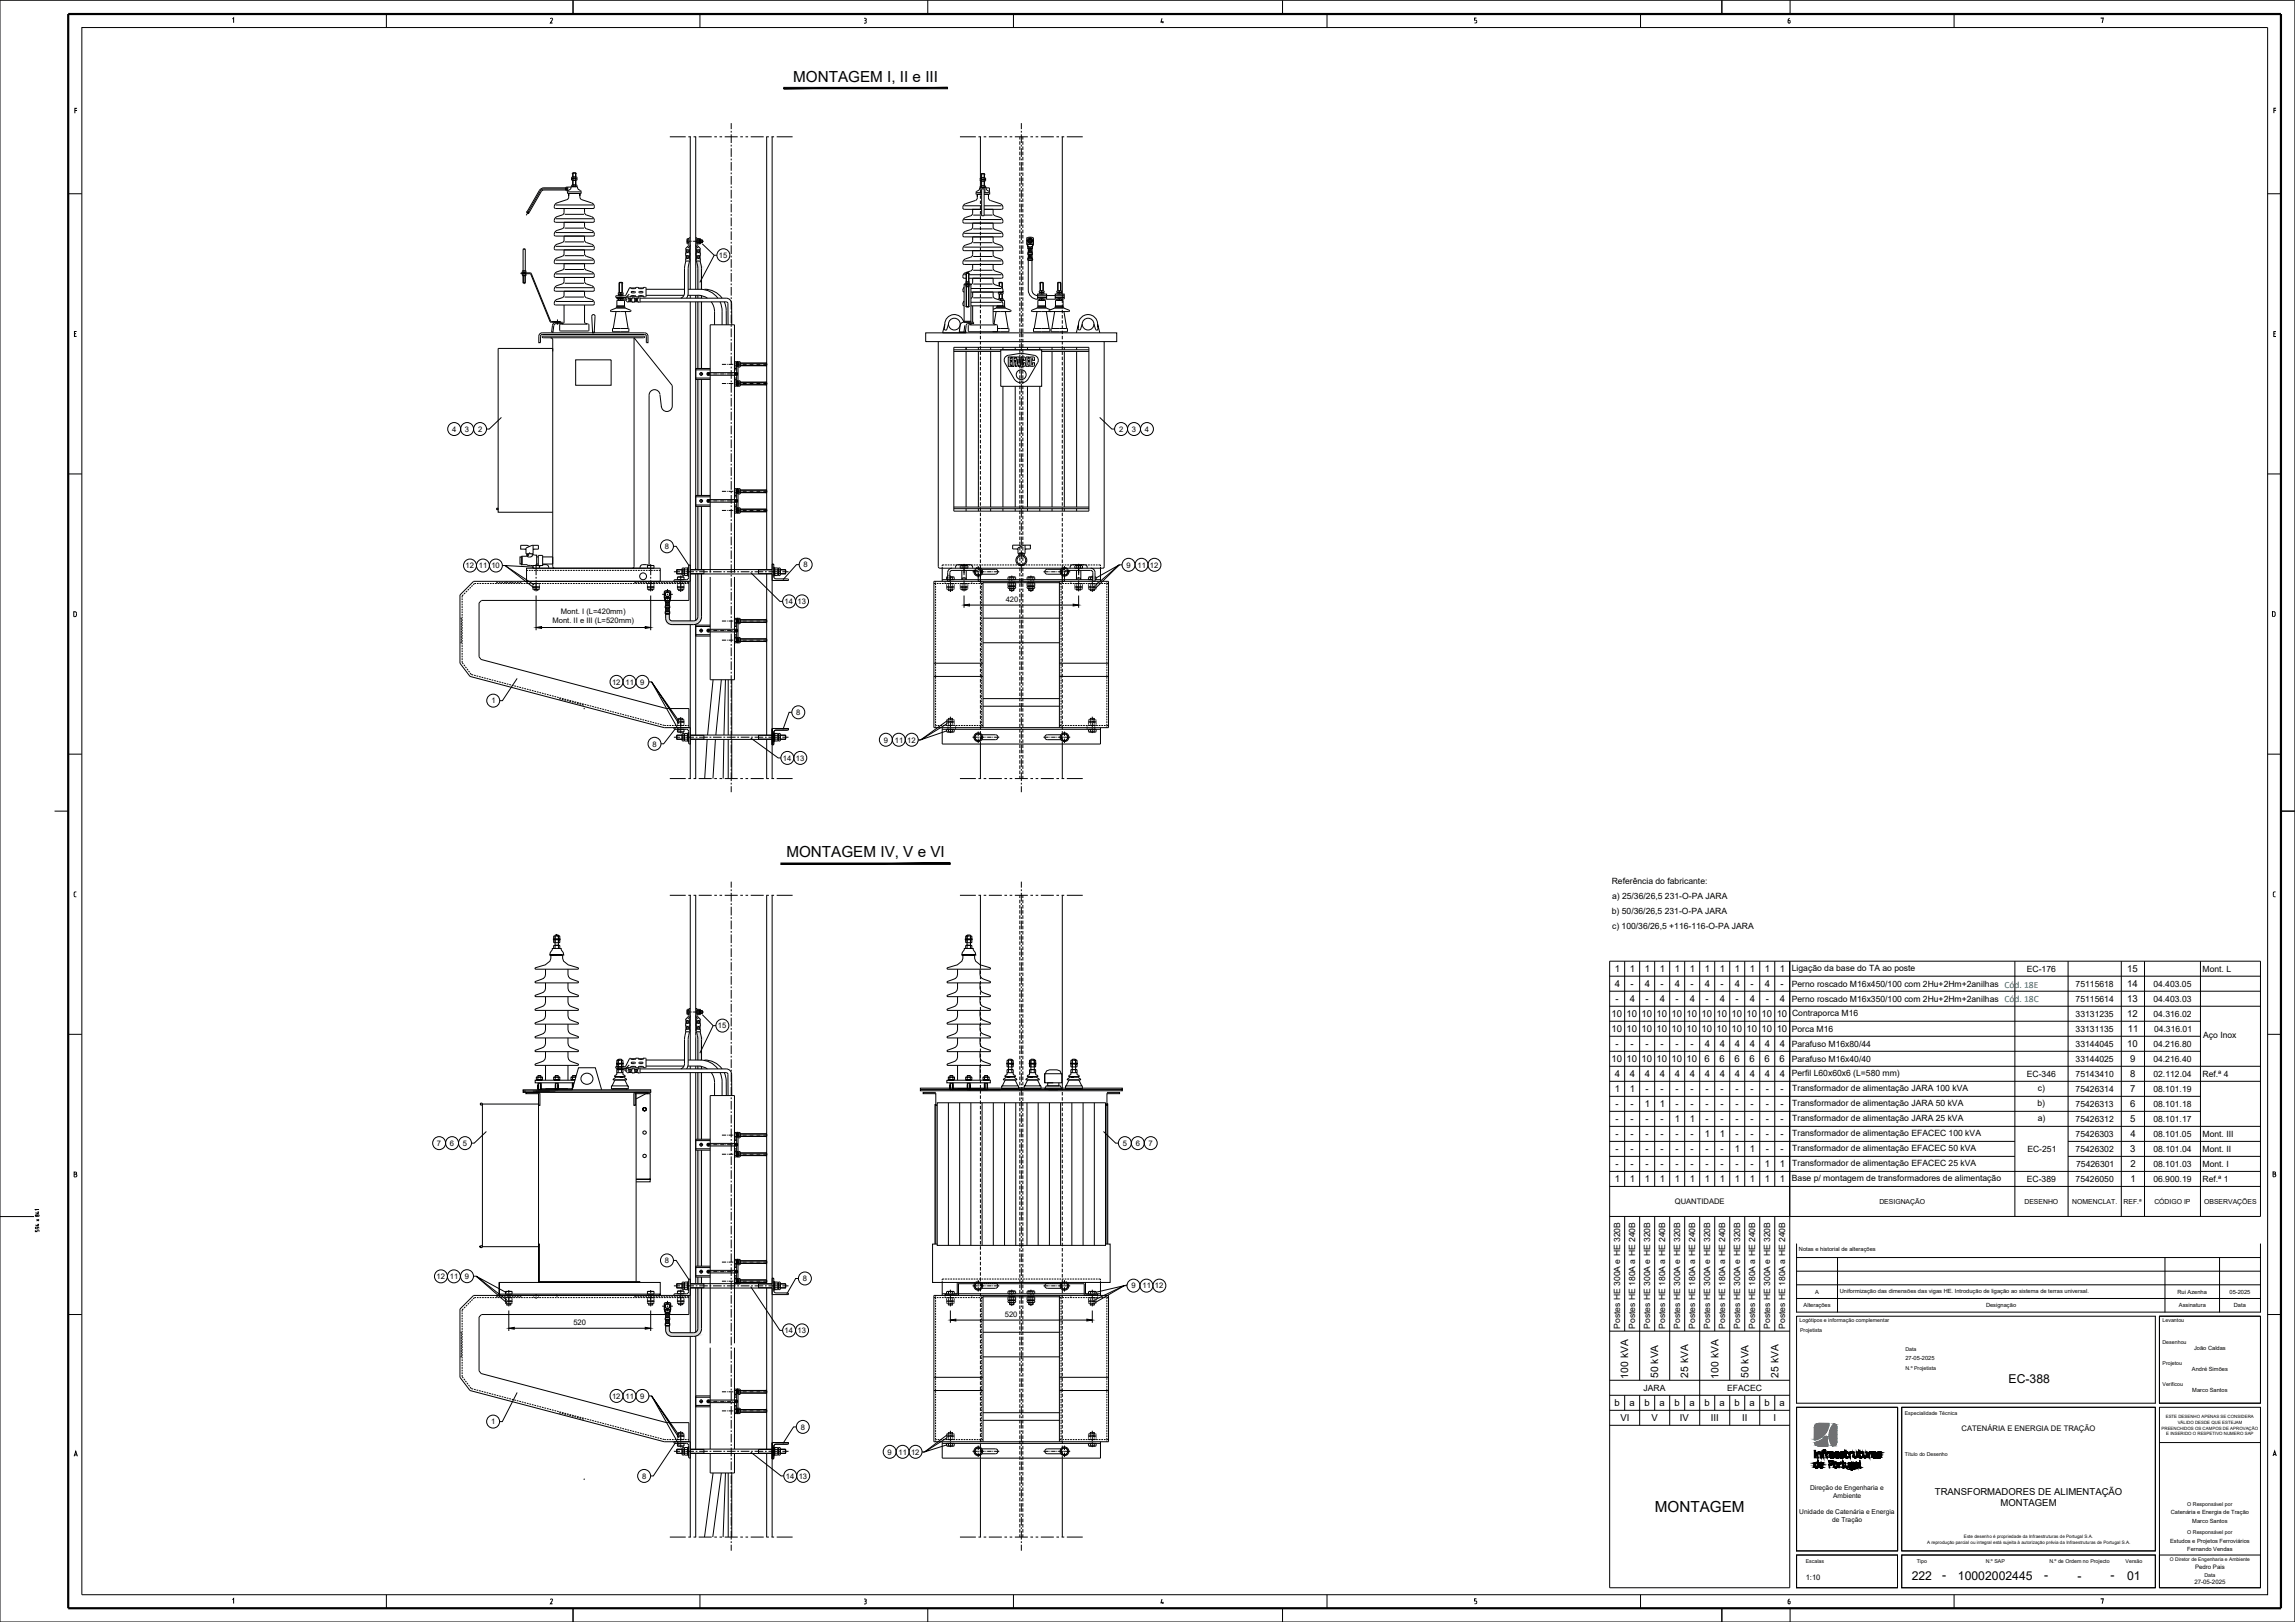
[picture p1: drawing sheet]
<svg xmlns="http://www.w3.org/2000/svg" width="841mm" height="594mm" viewBox="0 0 841 594" stroke-linecap="round" stroke-linejoin="round" font-family="sans-serif">
<defs><g id="words">
<g font-size="5.6">
<text x="290.7" y="29.9">MONTAGEM I, II e III</text>
<text x="288.2" y="314">MONTAGEM IV, V e VI</text>
<text x="606.4" y="553.8">MONTAGEM</text>
</g>
<g font-size="4.5">
<text x="736.1" y="506.4">EC-388</text>
<text x="700.6" y="578.8">222</text>
<text x="711.7" y="578.4">-</text>
<text x="717.5" y="578.8">10002002445</text>
<text x="749.2" y="578.4">-</text>
<text x="761.4" y="578.8">-</text>
<text x="773.5" y="578.4">-</text>
<text x="779.5" y="578.8">01</text>
</g>
<g font-size="3.8">
<text x="596.7" y="504.9" transform="rotate(-90 596.7 504.9)">100 kVA</text>
<text x="607.7" y="504.6" transform="rotate(-90 607.7 504.6)">50 kVA</text>
<text x="618.7" y="504.6" transform="rotate(-90 618.7 504.6)">25 kVA</text>
<text x="629.7" y="504.9" transform="rotate(-90 629.7 504.9)">100 kVA</text>
<text x="640.7" y="504.6" transform="rotate(-90 640.7 504.6)">50 kVA</text>
<text x="651.7" y="504.6" transform="rotate(-90 651.7 504.6)">25 kVA</text>
</g>
<g font-size="3.5">
<text x="591.8" y="356">1</text>
<text x="597.3" y="356">1</text>
<text x="602.8" y="356">1</text>
<text x="608.3" y="356">1</text>
<text x="613.8" y="356">1</text>
<text x="619.3" y="356">1</text>
<text x="624.8" y="356">1</text>
<text x="630.3" y="356">1</text>
<text x="635.8" y="356">1</text>
<text x="641.3" y="356">1</text>
<text x="646.8" y="356">1</text>
<text x="652.3" y="356">1</text>
<text x="779.6" y="356">15</text>
<text x="591.7" y="361.5">4</text>
<text x="597.5" y="361.5">-</text>
<text x="602.7" y="361.5">4</text>
<text x="608.5" y="361.5">-</text>
<text x="613.7" y="361.5">4</text>
<text x="619.5" y="361.5">-</text>
<text x="624.7" y="361.5">4</text>
<text x="630.5" y="361.5">-</text>
<text x="635.7" y="361.5">4</text>
<text x="641.5" y="361.5">-</text>
<text x="646.7" y="361.5">4</text>
<text x="652.5" y="361.5">-</text>
<text x="779.6" y="361.6">14</text>
<text x="592" y="367">-</text>
<text x="597.2" y="367">4</text>
<text x="603" y="367">-</text>
<text x="608.2" y="367">4</text>
<text x="614" y="367">-</text>
<text x="619.2" y="367">4</text>
<text x="625" y="367">-</text>
<text x="630.2" y="367">4</text>
<text x="636" y="367">-</text>
<text x="641.2" y="367">4</text>
<text x="647" y="367">-</text>
<text x="652.2" y="367">4</text>
<text x="779.6" y="367">13</text>
<text x="590.6" y="372.5">10</text>
<text x="596.1" y="372.5">10</text>
<text x="601.6" y="372.5">10</text>
<text x="607.1" y="372.5">10</text>
<text x="612.6" y="372.5">10</text>
<text x="618.1" y="372.5">10</text>
<text x="623.6" y="372.5">10</text>
<text x="629.1" y="372.5">10</text>
<text x="634.6" y="372.5">10</text>
<text x="640.1" y="372.5">10</text>
<text x="645.6" y="372.5">10</text>
<text x="651.1" y="372.5">10</text>
<text x="779.6" y="372.5">12</text>
<text x="590.6" y="378">10</text>
<text x="592" y="383.5">-</text>
<text x="596.1" y="378">10</text>
<text x="597.5" y="383.5">-</text>
<text x="601.6" y="378">10</text>
<text x="603" y="383.5">-</text>
<text x="607.1" y="378">10</text>
<text x="608.5" y="383.5">-</text>
<text x="612.6" y="378">10</text>
<text x="614" y="383.5">-</text>
<text x="618.1" y="378">10</text>
<text x="619.5" y="383.5">-</text>
<text x="623.6" y="378">10</text>
<text x="624.7" y="383.5">4</text>
<text x="629.1" y="378">10</text>
<text x="630.2" y="383.5">4</text>
<text x="634.6" y="378">10</text>
<text x="635.7" y="383.5">4</text>
<text x="640.1" y="378">10</text>
<text x="641.2" y="383.5">4</text>
<text x="645.6" y="378">10</text>
<text x="646.7" y="383.5">4</text>
<text x="651.1" y="378">10</text>
<text x="652.2" y="383.5">4</text>
<text x="779.6" y="383.5">10</text>
<text x="779.8" y="378.1">11</text>
<text x="590.6" y="389">10</text>
<text x="596.1" y="389">10</text>
<text x="601.6" y="389">10</text>
<text x="607.1" y="389">10</text>
<text x="612.6" y="389">10</text>
<text x="618.1" y="389">10</text>
<text x="624.7" y="389">6</text>
<text x="630.2" y="389">6</text>
<text x="635.7" y="389">6</text>
<text x="641.2" y="389">6</text>
<text x="646.7" y="389">6</text>
<text x="652.2" y="389">6</text>
<text x="780.7" y="389">9</text>
<text x="591.7" y="394.5">4</text>
<text x="597.2" y="394.5">4</text>
<text x="602.7" y="394.5">4</text>
<text x="608.2" y="394.5">4</text>
<text x="613.7" y="394.5">4</text>
<text x="619.2" y="394.5">4</text>
<text x="624.7" y="394.5">4</text>
<text x="630.2" y="394.5">4</text>
<text x="635.7" y="394.5">4</text>
<text x="641.2" y="394.5">4</text>
<text x="646.7" y="394.5">4</text>
<text x="652.2" y="394.5">4</text>
<text x="780.7" y="394.5">8</text>
<text x="591.8" y="400.1">1</text>
<text x="597.3" y="400.1">1</text>
<text x="603" y="400">-</text>
<text x="608.5" y="400">-</text>
<text x="614" y="400">-</text>
<text x="619.5" y="400">-</text>
<text x="625" y="400">-</text>
<text x="630.5" y="400">-</text>
<text x="636" y="400">-</text>
<text x="641.5" y="400">-</text>
<text x="647" y="400">-</text>
<text x="652.5" y="400">-</text>
<text x="780.6" y="400">7</text>
<text x="592" y="405.5">-</text>
<text x="597.5" y="405.5">-</text>
<text x="602.8" y="405.5">1</text>
<text x="608.3" y="405.5">1</text>
<text x="614" y="405.5">-</text>
<text x="619.5" y="405.5">-</text>
<text x="625" y="405.5">-</text>
<text x="630.5" y="405.5">-</text>
<text x="636" y="405.5">-</text>
<text x="641.5" y="405.5">-</text>
<text x="647" y="405.5">-</text>
<text x="652.5" y="405.5">-</text>
<text x="780.7" y="405.5">6</text>
<text x="592" y="411">-</text>
<text x="597.5" y="411">-</text>
<text x="603" y="411">-</text>
<text x="608.5" y="411">-</text>
<text x="613.8" y="411">1</text>
<text x="619.3" y="411">1</text>
<text x="625" y="411">-</text>
<text x="630.5" y="411">-</text>
<text x="636" y="411">-</text>
<text x="641.5" y="411">-</text>
<text x="647" y="411">-</text>
<text x="652.5" y="411">-</text>
<text x="780.6" y="411">5</text>
<text x="592" y="416.5">-</text>
<text x="597.5" y="416.5">-</text>
<text x="603" y="416.5">-</text>
<text x="608.5" y="416.5">-</text>
<text x="614" y="416.5">-</text>
<text x="619.5" y="416.5">-</text>
<text x="624.8" y="416.6">1</text>
<text x="630.3" y="416.6">1</text>
<text x="636" y="416.5">-</text>
<text x="641.5" y="416.5">-</text>
<text x="647" y="416.5">-</text>
<text x="652.5" y="416.5">-</text>
<text x="780.7" y="416.5">4</text>
<text x="592" y="422">-</text>
<text x="597.5" y="422">-</text>
<text x="603" y="422">-</text>
<text x="608.5" y="422">-</text>
<text x="614" y="422">-</text>
<text x="619.5" y="422">-</text>
<text x="625" y="422">-</text>
<text x="630.5" y="422">-</text>
<text x="635.8" y="422">1</text>
<text x="641.3" y="422">1</text>
<text x="647" y="422">-</text>
<text x="652.5" y="422">-</text>
<text x="780.7" y="422">3</text>
<text x="592" y="427.5">-</text>
<text x="597.5" y="427.5">-</text>
<text x="603" y="427.5">-</text>
<text x="608.5" y="427.5">-</text>
<text x="614" y="427.5">-</text>
<text x="619.5" y="427.5">-</text>
<text x="625" y="427.5">-</text>
<text x="630.5" y="427.5">-</text>
<text x="636" y="427.5">-</text>
<text x="641.5" y="427.5">-</text>
<text x="646.8" y="427.5">1</text>
<text x="652.3" y="427.5">1</text>
<text x="780.7" y="427.5">2</text>
<text x="591.8" y="433.1">1</text>
<text x="597.3" y="433.1">1</text>
<text x="602.8" y="433.1">1</text>
<text x="608.3" y="433.1">1</text>
<text x="613.8" y="433.1">1</text>
<text x="619.3" y="433.1">1</text>
<text x="624.8" y="433.1">1</text>
<text x="630.3" y="433.1">1</text>
<text x="635.8" y="433.1">1</text>
<text x="641.3" y="433.1">1</text>
<text x="646.8" y="433.1">1</text>
<text x="652.3" y="433.1">1</text>
<text x="780.8" y="433.1">1</text>
<text x="591.6" y="515">b</text>
<text x="597.2" y="515">a</text>
<text x="602.6" y="515">b</text>
<text x="608.2" y="515">a</text>
<text x="613.6" y="515">b</text>
<text x="619.2" y="515">a</text>
<text x="624.6" y="515">b</text>
<text x="630.2" y="515">a</text>
<text x="635.6" y="515">b</text>
<text x="641.2" y="515">a</text>
<text x="646.6" y="515">b</text>
<text x="652.2" y="515">a</text>
<text x="593.9" y="520.5">VI</text>
<text x="605.2" y="520.5">V</text>
<text x="615.6" y="520.5">IV</text>
<text x="626.9" y="520.5">III</text>
<text x="638.4" y="520.5">II</text>
<text x="649.9" y="520.5">I</text>
<text x="709.1" y="547.5">TRANSFORMADORES DE ALIMENTAÇÃO</text>
<text x="733.1" y="551.7">MONTAGEM</text>
</g>
<g font-size="3.1">
<text x="590.6" y="323.9">Referência do fabricante:</text>
<text x="590.8" y="329.1">a) 25/36/26,5 231-O-PA JARA</text>
<text x="590.7" y="334.6">b) 50/36/26,5 231-O-PA JARA</text>
<text x="590.8" y="340.1">c) 100/36/26,5 +116-116-O-PA JARA</text>
<text x="656.6" y="355.6">Ligação da base do TA ao poste</text>
<text x="742.7" y="355.9">EC-176</text>
<text x="807.1" y="355.9">Mont. L</text>
<text x="656.6" y="361.4">Perno roscado M16x450/100 com 2Hu+2Hm+2anilhas Cód. 18E</text>
<text x="760.6" y="361.4">75115618</text>
<text x="789.1" y="361.4">04.403.05</text>
<text x="656.6" y="366.9">Perno roscado M16x350/100 com 2Hu+2Hm+2anilhas Cód. 18C</text>
<text x="760.6" y="366.9">75115614</text>
<text x="789.1" y="366.9">04.403.03</text>
<text x="656.6" y="377.9">Porca M16</text>
<text x="656.7" y="372.1">Contraporca M16</text>
<text x="760.6" y="377.9">33131135</text>
<text x="760.6" y="372.4">33131235</text>
<text x="789.1" y="372.4">04.316.02</text>
<text x="789.4" y="377.9">04.316.01</text>
<text x="656.6" y="383.4">Parafuso M16x80/44</text>
<text x="760.6" y="383.4">33144045</text>
<text x="789.1" y="383.4">04.216.80</text>
<text x="807.4" y="380.4">Aço Inox</text>
<text x="656.6" y="388.9">Parafuso M16x40/40</text>
<text x="760.6" y="388.9">33144025</text>
<text x="789.1" y="388.9">04.216.40</text>
<text x="656.6" y="394.1">Perfil L60x60x6 (L=580 mm)</text>
<text x="742.7" y="394.4">EC-346</text>
<text x="760.6" y="394.4">75143410</text>
<text x="789.1" y="394.4">02.112.04</text>
<text x="807.1" y="394.4">Ref.ª 4</text>
<text x="656.8" y="399.6">Transformador de alimentação JARA 100 kVA</text>
<text x="746.8" y="399.6">c)</text>
<text x="760.6" y="399.9">75426314</text>
<text x="789.1" y="399.9">08.101.19</text>
<text x="656.8" y="405.1">Transformador de alimentação JARA 50 kVA</text>
<text x="746.7" y="405.1">b)</text>
<text x="760.6" y="405.4">75426313</text>
<text x="789.1" y="405.4">08.101.18</text>
<text x="656.8" y="410.6">Transformador de alimentação JARA 25 kVA</text>
<text x="746.7" y="410.6">a)</text>
<text x="760.6" y="410.9">75426312</text>
<text x="789.1" y="410.9">08.101.17</text>
<text x="656.8" y="416.1">Transformador de alimentação EFACEC 100 kVA</text>
<text x="760.6" y="416.4">75426303</text>
<text x="789.1" y="416.4">08.101.05</text>
<text x="807.1" y="416.4">Mont. III</text>
<text x="656.8" y="421.6">Transformador de alimentação EFACEC 50 kVA</text>
<text x="743" y="421.9">EC-251</text>
<text x="760.6" y="421.9">75426302</text>
<text x="789.1" y="421.9">08.101.04</text>
<text x="807.1" y="421.9">Mont. II</text>
<text x="656.8" y="427.1">Transformador de alimentação EFACEC 25 kVA</text>
<text x="760.8" y="427.4">75426301</text>
<text x="789.1" y="427.4">08.101.03</text>
<text x="807.1" y="427.4">Mont. I</text>
<text x="656.6" y="432.6">Base p/ montagem de transformadores de alimentação</text>
<text x="742.7" y="432.9">EC-389</text>
<text x="760.6" y="432.9">75426050</text>
<text x="789.1" y="432.9">06.900.19</text>
<text x="807.1" y="432.9">Ref.ª 1</text>
<text x="593.7" y="486.7" transform="rotate(-90 593.7 486.7)">Postes HE 300A e HE 320B</text>
<text x="599.2" y="486.7" transform="rotate(-90 599.2 486.7)">Postes HE 180A a HE 240B</text>
<text x="604.7" y="486.7" transform="rotate(-90 604.7 486.7)">Postes HE 300A e HE 320B</text>
<text x="610.2" y="486.7" transform="rotate(-90 610.2 486.7)">Postes HE 180A a HE 240B</text>
<text x="615.7" y="486.7" transform="rotate(-90 615.7 486.7)">Postes HE 300A e HE 320B</text>
<text x="621.2" y="486.7" transform="rotate(-90 621.2 486.7)">Postes HE 180A a HE 240B</text>
<text x="626.7" y="486.7" transform="rotate(-90 626.7 486.7)">Postes HE 300A e HE 320B</text>
<text x="632.2" y="486.7" transform="rotate(-90 632.2 486.7)">Postes HE 180A a HE 240B</text>
<text x="637.7" y="486.7" transform="rotate(-90 637.7 486.7)">Postes HE 300A e HE 320B</text>
<text x="643.2" y="486.7" transform="rotate(-90 643.2 486.7)">Postes HE 180A a HE 240B</text>
<text x="648.7" y="486.7" transform="rotate(-90 648.7 486.7)">Postes HE 300A e HE 320B</text>
<text x="654.2" y="486.7" transform="rotate(-90 654.2 486.7)">Postes HE 180A a HE 240B</text>
<text x="602.3" y="509.4">JARA</text>
<text x="632.9" y="509.4">EFACEC</text>
</g>
<g font-size="2.8">
<text x="263.4" y="94.5">15</text>
<text x="165.7" y="158.2">4</text>
<text x="170.4" y="158.2">3</text>
<text x="175.2" y="158.2">2</text>
<text x="410.1" y="158.2">2</text>
<text x="414.8" y="158.2">3</text>
<text x="419.6" y="158.2">4</text>
<text x="243.6" y="201.1">8</text>
<text x="170.6" y="208.1">12</text>
<text x="175.5" y="208.1">11</text>
<text x="180.1" y="208.1">10</text>
<text x="294.5" y="207.8">8</text>
<text x="412.8" y="207.9">9</text>
<text x="416.9" y="207.9">11</text>
<text x="421.4" y="207.9">12</text>
<text x="287.5" y="221.3">14</text>
<text x="292.3" y="221.3">13</text>
<text x="368.5" y="220.6">420</text>
<text x="205.6" y="224.9">Mont. I (L=420mm)</text>
<text x="202.5" y="228.2">Mont. II e III (L=520mm)</text>
<text x="224.3" y="250.7">12</text>
<text x="229.2" y="250.7">11</text>
<text x="234.6" y="250.7">9</text>
<text x="180.1" y="257.6">1</text>
<text x="291.8" y="261.9">8</text>
<text x="239.1" y="273.4">8</text>
<text x="323.8" y="272">9</text>
<text x="327.9" y="272">11</text>
<text x="332.5" y="272">12</text>
<text x="286.9" y="278.6">14</text>
<text x="291.6" y="278.6">13</text>
<text x="263.1" y="376.6">15</text>
<text x="160.1" y="419.7">7</text>
<text x="164.9" y="419.7">6</text>
<text x="169.6" y="419.7">5</text>
<text x="411.4" y="419.7">5</text>
<text x="416.2" y="419.7">6</text>
<text x="420.9" y="419.7">7</text>
<text x="613.7" y="441">QUANTIDADE</text>
<text x="243.6" y="462.7">8</text>
<text x="160" y="468.5">12</text>
<text x="164.9" y="468.5">11</text>
<text x="170.4" y="468.4">9</text>
<text x="294.2" y="469.3">8</text>
<text x="414.6" y="471.9">9</text>
<text x="418.7" y="471.9">11</text>
<text x="423.2" y="471.9">12</text>
<text x="210.1" y="485.5">520</text>
<text x="368.2" y="482.5">520</text>
<text x="287.5" y="488.3">14</text>
<text x="292.3" y="488.3">13</text>
<text x="224.3" y="512.3">12</text>
<text x="229.2" y="512.3">11</text>
<text x="234.6" y="512.3">9</text>
<text x="180" y="521.7">1</text>
<text x="293.4" y="523.6">8</text>
<text x="718.8" y="524.1">CATENÁRIA E ENERGIA DE TRAÇÃO</text>
<text x="325.2" y="532.7">9</text>
<text x="329.3" y="532.7">11</text>
<text x="333.9" y="532.7">12</text>
<text x="235.3" y="541.6">8</text>
<text x="288" y="541.6">14</text>
<text x="292.7" y="541.6">13</text>
<text x="661.7" y="578.8">1:10</text>
</g>
<g font-size="2.5">
<text x="688.7" y="440.9">DESIGNAÇÃO</text>
<text x="741.9" y="440.9">DESENHO</text>
<text x="759.4" y="440.9">NOMENCLAT.</text>
<text x="778.2" y="440.9">REF.ª</text>
<text x="789.5" y="441.2">CÓDIGO IP</text>
<text x="807.7" y="440.9">OBSERVAÇÕES</text>
</g>
<g font-size="2.4">
<text x="663.3" y="545.8">Direção de Engenharia e</text>
<text x="671.8" y="548.7">Ambiente</text>
<text x="659.4" y="554.6">Unidade de Catenária e Energia</text>
<text x="671.4" y="557.5">de Tração</text>
</g>
<g font-size="2.2">
<text x="804.4" y="574.5">Pedro Pais</text>
<text x="804.1" y="580.2">27-05-2025</text>
</g>
<g font-size="2.1">
<text x="659.2" y="458.1">Notas e historial de alterações</text>
<text x="665.2" y="473.8">A</text>
<text x="674.2" y="473.6">Uniformização das dimensões das vigas HE. Introdução de ligação ao sistema de terras universal.</text>
<text x="797.9" y="473.8">Rui Azenha</text>
<text x="817" y="473.8">05-2025</text>
<text x="661" y="478.6">Alterações</text>
<text x="727.8" y="478.6">Designação</text>
<text x="798.5" y="478.8">Assinatura</text>
<text x="818.6" y="478.8">Data</text>
<text x="804" y="494.3">João Caldas</text>
<text x="698.2" y="498">27-05-2025</text>
<text x="803.3" y="502.1">André Simões</text>
<text x="803.4" y="509.9">Marco Santos</text>
<text x="795.5" y="554.7">Catenária e Energia de Tração</text>
<text x="803.4" y="557.8">Marco Santos</text>
<text x="795.2" y="565">Estudos e Projetos Ferroviários</text>
<text x="801.5" y="568.1">Fernando Vendas</text>
</g>
<g font-size="1.9">
<text x="659.4" y="484.1">Logótipos e informação complementar</text>
<text x="792.5" y="484.3">Levantou</text>
<text x="659.6" y="488">Projetista</text>
<text x="698.2" y="494.8">Data</text>
<text x="792.5" y="492.1">Desenhou</text>
<text x="698.2" y="501.7">N.º Projetista</text>
<text x="792.5" y="499.9">Projetou</text>
<text x="792.5" y="507.7">Verificou</text>
<text x="698" y="518.4">Especialidade Técnica</text>
<text x="698" y="533.4">Título do Desenho</text>
<text x="801.6" y="551.7">O Responsável por</text>
<text x="801.6" y="562">O Responsável por</text>
<text x="661.7" y="572.4">Escalas</text>
<text x="702.4" y="572.4">Tipo</text>
<text x="727.7" y="572.4">N.º SAP</text>
<text x="751" y="572.4">N.º de Ordem no Projecto</text>
<text x="778.9" y="572.4">Versão</text>
<text x="807.8" y="577.5">Data</text>
</g>
<text font-size="1.8" x="795.2" y="571.8">O Diretor de Engenharia e Ambiente</text>
<g font-size="1.7">
<text x="719.7" y="563.5">Este desenho é propriedade da Infraestruturas de Portugal S.A.</text>
<text x="706.2" y="565.5">A reprodução parcial ou integral está sujeita à autorização prévia da Infraestruturas de Portugal S.A.</text>
</g>
<g font-size="1.6">
<text x="793.7" y="519.3">ESTE DESENHO APENAS SE CONSIDERA</text>
<text x="798" y="521.6">VÁLIDO DESDE QUE ESTEJAM</text>
<text x="792.1" y="523.7">PREENCHIDOS OS CAMPOS DE APROVAÇÃO</text>
<text x="793.8" y="525.7">E INSERIDO O RESPETIVO NUMERO SAP</text>
</g>
</g></defs>
<!-- layer: _CAT-HATCH -->
<g fill="#dcdcdc" stroke="#dcdcdc" stroke-width=".37">
<path d="M256.6 106h.5z"/>
<path d="M256.6 388.3h.5z"/>
<path d="M254.6 488.1h.4z"/>
<path d="M255 489.3h.3z"/>
<path d="M255.2 95.6l1.7 1.5-.3-1.5zM255.2 95.6l1.7 1.5h-1.3z"/>
<path d="M255.6 97.1l1.4 .4-.1-.4zM255.6 97.1l1.4 .4h-1.3z"/>
<path d="M255.7 97.5l1.4 .5-.1-.5zM255.7 97.5l1.4 .5h-1.4z"/>
<path d="M255.7 98l1.4 .4v-.4zM255.7 98l1.4 .4h-1.4z"/>
<path d="M255.7 98.4l1.4 7.6v-7.6zM255.7 98.4l1.4 7.6h-1.4z"/>
<path d="M255.7 108.2h.6zM255.7 108.2h.6z"/>
<path d="M255.7 108.2h1zM255.7 108.2h1z"/>
<path d="M255.7 108.2l1.4 .1zM255.7 108.2l1.4 .1z"/>
<path d="M255.7 108.3l1.4 .9v-.9zM255.7 108.3l1.4 .9h-1.4z"/>
<path d="M255.7 110.6l1.4 24.4v-24.4zM255.7 110.6l1.4 24.4h-1.4z"/>
<path d="M255.7 139l1.4 42.5v-42.5zM255.7 139l1.4 42.5h-1.4z"/>
<path d="M255.7 185.5l1.4 23.1v-23.1zM255.7 185.5l1.4 23.1h-1.4z"/>
<path d="M255.7 210.2l1.4 15.7v-15.7zM255.7 210.2l1.4 15.7h-1.4z"/>
<path d="M255.7 225.9l1.4 .2v-.2zM255.7 225.9l1.4 .2h-1.4z"/>
<path d="M255.7 226.1h1.4zM255.7 226.1l1.4 .2z"/>
<path d="M255.7 226.3h1.4zM255.7 226.3l1.3 .1z"/>
<path d="M243.9 224.9l1.4 1.5v-1.5zM243.9 224.9l1.4 1.5h-1.4z"/>
<path d="M243.9 226.4l1.4 .2zM243.9 226.4l1.4 .2z"/>
<path d="M255.7 226.4l1.3 .2v-.2zM255.7 226.4l1.3 .2h-1.4zM255.6 226.6h1.4zM255.6 226.6h1.4z"/>
<path d="M243.9 226.6l1.4 .1zM243.9 226.6l1.4 .1z"/>
<path d="M244 226.7l1.3 .1zM244 226.7l1.3 .1z"/>
<path d="M255.6 226.6l1.3 .2 .1-.2zM255.6 226.6l1.3 .2h-1.5z"/>
<path d="M244 226.8l1.4 .1zM244 226.8l1.4 .1z"/>
<path d="M255.4 226.8h1.5zM255.4 226.8l1.5 .1z"/>
<path d="M255.3 226.9h1.6zM255.3 226.9l1.6 .1z"/>
<path d="M244 226.9l1.5 .1zM244 226.9l1.5 .1z"/>
<path d="M244 227h1.5zM244 227h1.5z"/>
<path d="M255.3 227h1.6zM255.1 227.1h1.7z"/>
<path d="M244 227l1.6 .2zM244 227l1.6 .2z"/>
<path d="M255.1 227.1h1.7zM254.9 227.2h1.9z"/>
<path d="M254.9 227.2h1.9zM254.9 227.2h1.9z"/>
<path d="M244.1 227.2l1.7 .1zM244.1 227.2l1.7 .1z"/>
<path d="M244.1 227.3h1.8zM244.1 227.3h1.8z"/>
<path d="M254.9 227.2h1.9zM254.7 227.3h2z"/>
<path d="M244.1 227.3l1.8 .1zM244.1 227.3l1.8 .1z"/>
<path d="M254.7 227.3h2zM254.5 227.4h2.2z"/>
<path d="M244.1 227.4h2zM244.1 227.4h2z"/>
<path d="M254.5 227.4h2.2zM254.2 227.4h2.4z"/>
<path d="M244.2 227.4h2.1zM244.2 227.4h2.1z"/>
<path d="M244.2 227.4h12.4zM244.2 227.4l12.4 .1z"/>
<path d="M244.2 227.5h12.4zM244.2 227.5l12.3 .1z"/>
<path d="M244.2 227.6l12.2 .2 .1-.2zM244.2 227.6l12.2 .2h-12z"/>
<path d="M244.4 227.8h12zM244.4 227.8h11.9z"/>
<path d="M244.4 227.8l11.7 .2 .2-.2zM244.4 227.8l11.7 .2h-11.5z"/>
<path d="M244.6 228h11.5zM244.6 228l11.5 .1z"/>
<path d="M244.6 228.1h11.5zM244.6 228.1l11.3 .2z"/>
<path d="M244.8 228.3h11.1zM244.8 228.3h11z"/>
<path d="M244.9 228.3h10.9zM244.9 228.3l10.7 .1z"/>
<path d="M245.1 228.4h10.5zM245.1 228.4h10.4z"/>
<path d="M245.1 228.4h10.4zM245.1 228.4l10.1 .2z"/>
<path d="M245.4 228.6h9.8zM245.4 228.6h9.8z"/>
<path d="M245.4 228.6h9.8zM245.4 228.6l9.5 .1z"/>
<path d="M245.7 228.7h9.2zM245.7 228.7h9.2z"/>
<path d="M245.7 228.7h9.2zM245.7 228.7h8.9z"/>
<path d="M246 228.7h8.6zM246 228.7h8.6z"/>
<path d="M246 228.7h8.6zM246 228.7l8.2 .1z"/>
<path d="M255.2 377.9l1.7 1.5-.3-1.5zM255.2 377.9l1.7 1.5h-1.3z"/>
<path d="M255.6 379.4l1.4 .4-.1-.4zM255.6 379.4l1.4 .4h-1.3z"/>
<path d="M255.7 379.8l1.4 .5-.1-.5zM255.7 379.8l1.4 .5h-1.4z"/>
<path d="M255.7 380.3l1.4 .4v-.4zM255.7 380.3l1.4 .4h-1.4z"/>
<path d="M255.7 380.7l1.4 7.6v-7.6zM255.7 380.7l1.4 7.6h-1.4z"/>
<path d="M255.7 390.5h.6zM255.7 390.5h.6z"/>
<path d="M255.7 390.5h1zM255.7 390.5h1z"/>
<path d="M255.7 390.5l1.4 .1zM255.7 390.5l1.4 .1z"/>
<path d="M255.7 390.6l1.4 .9v-.9zM255.7 390.6l1.4 .9h-1.4z"/>
<path d="M255.7 392.9l1.4 24.4v-24.4zM255.7 392.9l1.4 24.4h-1.4z"/>
<path d="M255.7 421.3l1.4 42.5v-42.5zM255.7 421.3l1.4 42.5h-1.4z"/>
<path d="M255.7 467.8l1.4 2.4v-2.4zM255.7 467.8l1.4 2.4h-1.4z"/>
<path d="M255.7 471.8l1.4 14.8v-14.8zM255.7 471.8l1.4 14.8h-1.4z"/>
<path d="M255.7 486.6l1.4 .3v-.3zM255.7 486.6l1.4 .3h-1.4z"/>
<path d="M255.7 486.9h1.4zM255.7 486.9l1.4 .1z"/>
<path d="M255.7 487h1.4zM255.7 487l1.3 .1z"/>
<path d="M243.9 485.6l1.4 1.5v-1.5zM243.9 485.6l1.4 1.5h-1.4z"/>
<path d="M255.7 487.1l1.3 .2v-.2zM255.7 487.1l1.3 .2h-1.4z"/>
<path d="M243.9 487.1l1.4 .2zM243.9 487.1l1.4 .2z"/>
<path d="M255.6 487.3h1.4zM255.6 487.3h1.4z"/>
<path d="M243.9 487.3l1.4 .1zM243.9 487.3l1.4 .1z"/>
<path d="M244 487.4l1.3 .1zM244 487.4l1.3 .1z"/>
<path d="M255.6 487.3h1.4zM255.6 487.3l1.3 .2h-1.4z"/>
<path d="M255.5 487.5h1.4zM255.5 487.5l1.4 .1h-1.6z"/>
<path d="M244 487.5l1.4 .1zM244 487.5l1.4 .1z"/>
<path d="M255.3 487.6h1.6zM255.3 487.6l1.6 .1z"/>
<path d="M244 487.6l1.5 .1zM244 487.6l1.5 .1z"/>
<path d="M244 487.7l1.5 .1zM244 487.7l1.5 .1z"/>
<path d="M255.3 487.7h1.6zM255.1 487.8h1.7z"/>
<path d="M244 487.8l1.6 .1zM244 487.8l1.6 .1z"/>
<path d="M255.1 487.8h1.7zM255 487.9h1.8z"/>
<path d="M255 487.9h1.8zM255 487.9h1.8z"/>
<path d="M244.1 487.9l1.7 .1zM244.1 487.9l1.7 .1z"/>
<path d="M244.1 488h1.8zM244.1 488h1.8z"/>
<path d="M244.1 488l1.8 .1zM244.1 488l1.8 .1z"/>
<path d="M244.1 488.1h2zM244.1 488.1h2z"/>
<path d="M255 487.9h1.8zM255 487.9l1.7 .2z"/>
<path d="M254.6 488.1h.4zM254.4 488.1h.6z"/>
<path d="M255 488.1h1.7zM255 488.1h1.6z"/>
<path d="M254.4 488.1h.6zM254.2 488.1h.8z"/>
<path d="M244.2 488.1h2.1zM244.2 488.1h2.1z"/>
<path d="M255 488.1h1.6zM255 488.1l1.6 .1z"/>
<path d="M253 488.1l2 .1zM253 488.1l2 .1z"/>
<path d="M244.2 488.1l8.8 .2zM244.2 488.1l8.8 .2z"/>
<path d="M255 488.2l1.4 .3 .2-.3zM255 488.2l1.4 .3h-1.4z"/>
<path d="M244.2 488.3l8.8 .3v-.3zM244.2 488.3l8.8 .3h-8.6z"/>
<path d="M255 488.5l1.1 .2 .3-.2zM255 488.5l1.1 .2h-1.1z"/>
<path d="M244.4 488.6l8.6 .2v-.2zM244.4 488.6l8.6 .2h-8.4z"/>
<path d="M255 488.7l.9 .3 .2-.3zM255 488.7l.9 .3h-.9z"/>
<path d="M244.6 488.8l8.4 .2v-.2zM244.6 488.8l8.4 .2h-8.1z"/>
<path d="M255 489h.9zM255 489l.6 .1z"/>
<path d="M244.9 489l8.1 .2zM244.9 489l8.1 .2z"/>
<path d="M255 489.1h.6zM255 489.1l.3 .2z"/>
<path d="M255 489.3h.2zM255 489.3h.2z"/>
<path d="M253 488.2l2 1.1v-1.1zM253 488.2l2 1.1h-2z"/>
<path d="M245.1 489.2l7.9 .1zM245.1 489.2l7.9 .1z"/>
<path d="M253 489.3l2 .1zM253 489.3l2 .1z"/>
<path d="M245.4 489.3l7.6 .1zM245.4 489.3l7.6 .1z"/>
<path d="M253 489.4h2zM253 489.4h1.7z"/>
<path d="M245.7 489.4l7.3 .1zM245.7 489.4l7.3 .1z"/>
<path d="M253 489.4h1.7zM253 489.4l1.5 .1z"/>
<path d="M253 489.5h1.5zM253 489.5h1.2z"/>
<path d="M246 489.5h7zM246 489.5h7z"/>
</g>
<!-- layer: _CAT-LINHA DE EIXO -->
<g fill="none" stroke="#000" stroke-width=".37">
<path d="M268 45.1v2.2M268 47.9v.7M268 49.2v3.2M268 53v.7M268 54.3v3.2M268 58.1v.6M268 59.4v3.1M374.3 45.1v2.2M374.3 47.9v.7M374.3 49.2v3.2M374.3 53v.7M374.3 54.3v3.2"/>
<path d="M374.3 58.1v.6M374.3 59.4v3.1M268 63.2v.6M268 64.4v3.2M268 68.3v.6M268 69.5v3.2M268 73.3v.7M268 74.6v3.2M268 78.4v.7M268 79.7v3.2M374.3 63.2v.6M374.3 64.4v3.2"/>
<path d="M374.3 68.3v.6M374.3 69.5v3.2M374.3 73.3v.7M374.3 74.6v3.2M374.3 78.4v.7M374.3 79.7v3.2M251.7 88.4h1.3M253.4 88.4h.3M254 88.4h1.6M255.9 88.4h.3M256.5 88.4h1.4M268 83.5v.6"/>
<path d="M268 84.8v3.1M268 88.6v.6M268 89.8v3.2M268 93.7v.6M268 94.9v3.2M268 98.7v.7M374.3 83.5v.6M374.3 84.8v3.1M374.3 88.6v.6M374.3 89.8v3.2M374.3 93.7v.6M374.3 94.9v3.2"/>
<path d="M374.3 98.7v.7M376.1 88.2h2.8M377.5 86.8v2.8M268 100v3.2M268 103.8v.7M268 105.1v3.2M268 108.9v.6M268 110.2v3.1M268 114v.6M268 115.2v3.2M268 119.1v.6M374.3 100v3.2"/>
<path d="M374.3 103.8v.7M374.3 105.1v3.2M374.3 108.9v.6M374.3 110.2v3.1M374.3 114v.6M374.3 115.2v3.2M374.3 119.1v.6M258.9 137h1.5M260.7 137h.4M261.4 137h1.6M263.3 137h.3M263.9 137h1.6"/>
<path d="M264.6 133.5h1.4M265.8 137h.3M266.4 133.5h.3M266.5 137h1.5M267 133.5h1.6M268 120.3v3.2M268 124.1v.7M268 125.4v3.2M268 129.2v.7M268 130.5v3.2M268 134.3v.6M268 135.6v3.1"/>
<path d="M268 139.4v.6M268.4 137h.3M268.9 133.5h.3M269 137h1.5M269.5 133.5h1.6M271.4 133.5h.3M272.1 133.5h1.6M274 133.5h.3M274.6 133.5h1.6M276.5 133.5h.3M277.1 133.5h1.6M279.1 133.5h.3"/>
<path d="M279.7 133.5h1.5M374.3 120.3v3.2M374.3 124.1v.7M374.3 125.4v3.2M374.3 129.2v.7M374.3 130.5v3.2M374.3 134.3v.6M374.3 135.6v3.1M374.3 139.4v.6M264.6 140.5h1.4M266.4 140.5h.3M267 140.5h1.6"/>
<path d="M268 140.6v3.2M268 144.5v.6M268 145.7v3.2M268 149.5v.7M268 150.8v3.2M268 154.6v.7M268 155.9v3.2M268 159.7v.6M268.9 140.5h.3M269.5 140.5h1.6M271.4 140.5h.3M272.1 140.5h1.6"/>
<path d="M274 140.5h.3M274.6 140.5h1.6M276.5 140.5h.3M277.1 140.5h1.6M279.1 140.5h.3M279.7 140.5h1.5M374.3 140.6v3.2M374.3 144.5v.6M374.3 145.7v3.2M374.3 149.5v.7M374.3 150.8v3.2M374.3 154.6v.7"/>
<path d="M374.3 155.9v3.2M374.3 159.7v.6M264.6 180h1.4M266.4 180h.3M267 180h1.6M268 161v3.1M268 164.8v.6M268 166v3.2M268 169.9v.6M268 171.1v3.2M268 174.9v.7M268 176.2v3.2"/>
<path d="M268.9 180h.3M269.5 180h1.6M271.4 180h.3M272.1 180h1.6M274 180h.3M274.6 180h1.6M276.5 180h.3M277.1 180h1.6M279.1 180h.3M279.7 180h1.5M374.3 161v3.1M374.3 164.8v.6"/>
<path d="M374.3 166v3.2M374.3 169.9v.6M374.3 171.1v3.2M374.3 174.9v.7M374.3 176.2v3.2M258.9 183.5h1.5M260.7 183.5h.4M261.4 183.5h1.6M263.3 183.5h.3M263.9 183.5h1.6M264.6 187h1.4M265.8 183.5h.3"/>
<path d="M266.4 187h.3M266.5 183.5h1.5M267 187h1.6M268 180v.7M268 181.3v3.2M268 185.1v.6M268 186.4v3.1M268 190.2v.6M268 191.4v3.2M268 195.3v.6M268 196.5v3.2M268.4 183.5h.3"/>
<path d="M268.9 187h.3M269 183.5h1.5M269.5 187h1.6M271.4 187h.3M272.1 187h1.6M274 187h.3M274.6 187h1.6M276.5 187h.3M277.1 187h1.6M279.1 187h.3M279.7 187h1.5M374.3 180v.7"/>
<path d="M374.3 181.3v3.2M374.3 185.1v.6M374.3 186.4v3.1M374.3 190.2v.6M374.3 191.4v3.2M374.3 195.3v.6M374.3 196.5v3.2M196.5 206.6v4.1M196.5 211.3v.6M196.5 212.6v4M238.5 206.6v4.1M238.5 211.3v.6"/>
<path d="M238.5 212.6v4M242.7 217.7h1.4M244.4 217.7h.4M244.6 215.7v1.5M244.6 217.5v.3M244.6 218.2v1.4M245.1 217.7h1.5M247 209.4h2.2M249.5 210.8v1.3M249.5 212.4v.3M249.5 213v1.6M249.5 214.9v.3"/>
<path d="M249.5 215.6v1.2M249.9 209.4h.6M251.1 209.4h3.2M254.9 209.4h.7M256.2 209.4h3.2M260 209.4h.7M261.3 209.4h3.2M265.1 209.4h.6M266.4 209.4h3.1M268 200.3v.7M268 201.6v3.2M268 205.4v.7"/>
<path d="M268 206.7v3.2M268 210.5v.6M268 211.8v3.1M268 215.6v.6M268 216.8v3.2M270.2 209.4h.6M271.5 209.4h3.1M275.3 209.4h.6M276.5 209.4h3.2M280.3 209.4h.7M281.6 209.4h3.2M285.4 209.4h.7"/>
<path d="M286.7 209.4h2.3M346.8 211.4h.6M347.6 211.4h.2M348 211.4h.6M348.3 210.8v1.3M348.3 212.4v.3M348.3 213v1.6M348.3 214.9v.3M348.3 215.6v1.2M353.3 206.6v4.1M353.3 211.3v.6M353.3 212.6v4"/>
<path d="M356.4 209.4h1.9M358.5 207.3v1.6M358.5 209.3v.3M358.5 209.9v1.6M358.6 209.4h.3M359.2 209.4h1.6M361.1 209.4h.3M361.8 209.4h1.5M363.7 209.4h.3M364.3 209.4h1.9M370.8 210.8v1.3M370.8 212.4v.3"/>
<path d="M370.8 213v1.6M370.8 214.9v.3M370.8 215.6v1.2M374.3 200.3v.7M374.3 201.6v3.2M374.3 205.4v.7M374.3 206.7v3.2M374.3 210.5v.6M374.3 211.8v3.1M374.3 215.6v.6M374.3 216.8v3.2M377.8 210.8v1.3"/>
<path d="M377.8 212.4v.3M377.8 213v1.6M377.8 214.9v.3M377.8 215.6v1.2M382.4 209.4h1.9M384.6 209.4h.3M385.2 209.4h1.6M387.1 209.4h.3M387.8 209.4h1.6M389.7 209.4h.3M390.1 207.3v1.6M390.1 209.3v.3"/>
<path d="M390.1 209.9v1.6M390.3 209.4h1.9M395.3 206.6v4.1M395.3 211.3v.6M395.3 212.6v4M400.3 210.8v1.3M400.3 212.4v.3M400.3 213v1.6M400.3 214.9v.3M400.3 215.6v1.2M258.9 231h1.5M260.7 231h.4"/>
<path d="M261.4 231h1.6M263.3 231h.3M263.9 231h1.6M264.6 227.5h1.4M264.6 234.5h1.4M265.8 231h.3M266.4 227.5h.3M266.4 234.5h.3M266.5 231h1.5M267 227.5h1.6M267 234.5h1.6M268 220.7v.6"/>
<path d="M268 221.9v3.2M268 225.7v.7M268 227v3.2M268 230.8v.7M268 232.1v3.2M268 235.9v.6M268 237.2v3.1M268.4 231h.3M268.9 227.5h.3M268.9 234.5h.3M269 231h1.5M269.5 227.5h1.6"/>
<path d="M269.5 234.5h1.6M271.4 227.5h.3M271.4 234.5h.3M272.1 227.5h1.6M272.1 234.5h1.6M274 227.5h.3M274 234.5h.3M274.6 227.5h1.6M274.6 234.5h1.6M276.5 227.5h.3M276.5 234.5h.3M277.1 227.5h1.6"/>
<path d="M277.1 234.5h1.6M279.1 227.5h.3M279.1 234.5h.3M279.7 227.5h1.5M279.7 234.5h1.5M374.3 220.7v.6M374.3 221.9v3.2M374.3 225.7v.7M374.3 227v3.2M374.3 230.8v.7M374.3 232.1v3.2M374.3 235.9v.6"/>
<path d="M374.3 237.2v3.1M268 241v.6M268 242.2v3.2M268 246.1v.6M268 247.3v3.2M268 251.1v.7M268 252.4v3.2M268 256.2v.7M268 257.5v3.2M374.3 241v.6M374.3 242.2v3.2M374.3 246.1v.6"/>
<path d="M374.3 247.3v3.2M374.3 251.1v.7M374.3 252.4v3.2M374.3 256.2v.7M374.3 257.5v3.2M247 270h2.2M249.5 262.6v1.3M249.5 264.2v.3M249.5 264.8v1.6M249.5 266.7v.3M249.5 267.4v1.2M249.9 270h.6"/>
<path d="M251.1 270h3.2M254.9 270h.7M256.2 270h3.2M260 270h.7M261.3 270h3.2M265.1 270h.6M266.4 270h3.1M268 261.3v.6M268 262.6v3.1M268 266.4v.6M268 267.6v3.2M268 271.5v.6"/>
<path d="M268 272.7v3.2M268 276.5v.7M268 277.8v3.2M270.2 270h.6M271.5 270h3.1M275.3 270h.6M276.5 270h3.2M280.3 270h.7M281.6 270h3.2M285.4 270h.7M286.7 270h2.3M347.4 268.1h.1"/>
<path d="M348.3 262.5v1.2M348.3 264.1v.3M348.3 264.7v1.6M348.3 266.6v.3M348.3 267.2v1.3M356.4 270h1.9M358.5 267.9v1.6M358.5 269.9v.3M358.5 270.5v1.6M358.6 270h.3M359.2 270h1.6M361.1 270h.3"/>
<path d="M361.8 270h1.5M363.7 270h.3M364.3 270h1.9M374.3 261.3v.6M374.3 262.6v3.1M374.3 266.4v.6M374.3 267.6v3.2M374.3 271.5v.6M374.3 272.7v3.2M374.3 276.5v.7M374.3 277.8v3.2M382.4 270h1.9"/>
<path d="M384.6 270h.3M385.2 270h1.6M387.1 270h.3M387.8 270h1.6M389.7 270h.3M390.1 267.9v1.6M390.1 269.9v.3M390.1 270.5v1.6M390.3 270h1.9M400.3 262.5v1.2M400.3 264.1v.3M400.3 264.7v1.6"/>
<path d="M400.3 266.6v.3M400.3 267.2v1.3M401.2 268.1h.1M268 281.6v.7M268 282.9v3.2M268 286.7v.6M268 288v2.2M374.3 281.6v.7M374.3 282.9v3.2M374.3 286.7v.6M374.3 288v2.2M268 322.9v2.2"/>
<path d="M268 325.7v.7M268 327v3.2M268 330.8v.7M268 332.1v3.2M268 335.9v.6M268 337.2v3.2M374.3 322.9v2.2M374.3 325.7v.7M374.3 327v3.2M374.3 330.8v.7M374.3 332.1v3.2M374.3 335.9v.6"/>
<path d="M374.3 337.2v3.2M268 341v.6M268 342.3v3.1M268 346.1v.6M268 347.3v3.2M268 351.1v.7M268 352.4v3.2M268 356.2v.7M268 357.5v3.2M374.3 341v.6M374.3 342.3v3.1M374.3 346.1v.6"/>
<path d="M374.3 347.3v3.2M374.3 351.1v.7M374.3 352.4v3.2M374.3 356.2v.7M374.3 357.5v3.2M251.7 370.7h1.3M253.4 370.7h.3M254 370.7h1.6M255.9 370.7h.3M256.5 370.7h1.4M268 361.3v.6M268 362.6v3.2"/>
<path d="M268 366.4v.6M268 367.7v3.1M268 371.5v.6M268 372.7v3.2M268 376.5v.7M268 377.8v3.2M374.3 361.3v.6M374.3 362.6v3.2M374.3 366.4v.6M374.3 367.7v3.1M374.3 371.5v.6M374.3 372.7v3.2"/>
<path d="M374.3 376.5v.7M374.3 377.8v3.2M268 381.6v.7M268 382.9v3.2M268 386.7v.6M268 388v3.2M268 391.8v.6M268 393.1v3.1M268 396.9v.6M268 398.1v3.2M374.3 381.6v.7M374.3 382.9v3.2"/>
<path d="M374.3 386.7v.6M374.3 388v3.2M374.3 391.8v.6M374.3 393.1v3.1M374.3 396.9v.6M374.3 398.1v3.2M258.9 419.3h1.5M260.7 419.3h.4M261.4 419.3h1.6M263.3 419.3h.3M263.9 419.3h1.6M264.6 415.8h1.4"/>
<path d="M265.8 419.3h.3M266.4 415.8h.3M266.5 419.3h1.5M267 415.8h1.6M268 401.9v.7M268 403.2v3.2M268 407v.7M268 408.3v3.2M268 412.1v.6M268 413.4v3.2M268 417.2v.6M268 418.5v3.1"/>
<path d="M268.4 419.3h.3M268.9 415.8h.3M269 419.3h1.5M269.5 415.8h1.6M271.4 415.8h.3M272.1 415.8h1.6M274 415.8h.3M274.6 415.8h1.6M276.5 415.8h.3M277.1 415.8h1.6M279.1 415.8h.3M279.7 415.8h1.5"/>
<path d="M374.3 401.9v.7M374.3 403.2v3.2M374.3 407v.7M374.3 408.3v3.2M374.3 412.1v.6M374.3 413.4v3.2M374.3 417.2v.6M374.3 418.5v3.1M264.6 422.8h1.4M266.4 422.8h.3M267 422.8h1.6M268 422.3v.6"/>
<path d="M268 423.5v3.2M268 427.3v.7M268 428.6v3.2M268 432.4v.7M268 433.7v3.2M268 437.5v.6M268 438.8v3.2M268.9 422.8h.3M269.5 422.8h1.6M271.4 422.8h.3M272.1 422.8h1.6M274 422.8h.3"/>
<path d="M274.6 422.8h1.6M276.5 422.8h.3M277.1 422.8h1.6M279.1 422.8h.3M279.7 422.8h1.5M374.3 422.3v.6M374.3 423.5v3.2M374.3 427.3v.7M374.3 428.6v3.2M374.3 432.4v.7M374.3 433.7v3.2M374.3 437.5v.6"/>
<path d="M374.3 438.8v3.2M268 442.6v.6M268 443.9v3.1M268 447.7v.6M268 448.9v3.2M268 452.7v.7M268 454v3.2M268 457.8v.7M268 459.1v3.2M374.3 442.6v.6M374.3 443.9v3.1M374.3 447.7v.6"/>
<path d="M374.3 448.9v3.2M374.3 452.7v.7M374.3 454v3.2M374.3 457.8v.7M374.3 459.1v3.2M186.5 472.5v1.2M186.5 474.1v.3M186.5 474.7v1.6M186.5 476.6v.3M186.5 477.2v1.3M196.5 474v.6M196.5 474.8v.2"/>
<path d="M196.5 475.1v.7M238.5 472.5v1.2M238.5 474.1v.3M238.5 474.7v1.6M238.5 476.6v.3M238.5 477.2v1.3M242.7 478.4h1.4M244.4 478.4h.4M244.6 476.5v1.4M244.6 478.2v.4M244.6 478.9v1.4M245.1 478.4h1.5"/>
<path d="M247 471h2.2M249.5 472.4v1.2M249.5 473.9v.4M249.5 474.6v1.6M249.5 476.5v.3M249.5 477.1v1.3M249.9 471h.6M251.1 471h3.2M254.9 471h.7M256.2 471h3.2M258.9 465.8h1.5M260 471h.7"/>
<path d="M260.7 465.8h.4M261.3 471h3.2M261.4 465.8h1.6M263.3 465.8h.3M263.9 465.8h1.6M264.6 462.3h1.4M264.6 469.3h1.4M265.1 471h.6M265.8 465.8h.3M266.4 462.3h.3M266.4 469.3h.3M266.4 471h3.1"/>
<path d="M266.5 465.8h1.5M267 462.3h1.6M267 469.3h1.6M268 462.9v.6M268 464.2v3.2M268 468v.6M268 469.3v3.1M268 473.1v.6M268 474.3v3.2M268 478.1v.7M268 479.4v3.2M268.4 465.8h.3"/>
<path d="M268.9 462.3h.3M268.9 469.3h.3M269 465.8h1.5M269.5 462.3h1.6M269.5 469.3h1.6M270.2 471h.6M271.4 462.3h.3M271.4 469.3h.3M271.5 471h3.1M272.1 462.3h1.6M272.1 469.3h1.6M274 462.3h.3"/>
<path d="M274 469.3h.3M274.6 462.3h1.6M274.6 469.3h1.6M275.3 471h.6M276.5 462.3h.3M276.5 469.3h.3M276.5 471h3.2M277.1 462.3h1.6M277.1 469.3h1.6M279.1 462.3h.3M279.1 469.3h.3M279.7 462.3h1.5"/>
<path d="M279.7 469.3h1.5M280.3 471h.7M281.6 471h3.2M285.4 471h.7M286.7 471h2.3M348.3 472.4v1.3M348.3 474v.3M348.3 474.6v1.6M348.3 476.5v.4M348.3 477.2v1.3M356.4 471h1.9M358.5 468.9v1.6"/>
<path d="M358.5 470.8v.3M358.5 471.4v1.7M358.6 471h.3M359.2 471h1.6M361.1 471h.3M361.8 471h1.5M363.7 471h.3M364.3 471h1.9M370.8 472.4v1.2M370.8 473.9v.4M370.8 474.6v1.6M370.8 476.5v.3"/>
<path d="M370.8 477.1v1.3M374.3 462.9v.6M374.3 464.2v3.2M374.3 468v.6M374.3 469.3v3.1M374.3 473.1v.6M374.3 474.3v3.2M374.3 478.1v.7M374.3 479.4v3.2M377.8 472.4v1.2M377.8 473.9v.4M377.8 474.6v1.6"/>
<path d="M377.8 476.5v.3M377.8 477.1v1.3M382.4 471h1.9M384.6 471h.3M385.2 471h1.6M387.1 471h.3M387.8 471h1.6M389.7 471h.3M390.1 468.9v1.6M390.1 470.8v.3M390.1 471.4v1.7M390.3 471h1.9"/>
<path d="M400.3 472.4v1.3M400.3 474v.3M400.3 474.6v1.6M400.3 476.5v.4M400.3 477.2v1.3M268 483.2v.7M268 484.5v3.2M268 488.3v.6M268 489.6v3.2M268 493.4v.6M268 494.7v3.1M268 498.5v.6"/>
<path d="M268 499.7v3.2M374.3 483.2v.7M374.3 484.5v3.2M374.3 488.3v.6M374.3 489.6v3.2M374.3 493.4v.6M374.3 494.7v3.1M374.3 498.5v.6M374.3 499.7v3.2M258.9 513.3h1.5M260.7 513.3h.4M261.4 513.3h1.6"/>
<path d="M263.3 513.3h.3M263.9 513.3h1.6M264.6 509.8h1.4M264.6 516.8h1.4M265.8 513.3h.3M266.4 509.8h.3M266.4 516.8h.3M266.5 513.3h1.5M267 509.8h1.6M267 516.8h1.6M268 503.5v.7M268 504.8v3.2"/>
<path d="M268 508.6v.7M268 509.9v3.2M268 513.7v.6M268 515v3.2M268 518.8v.6M268.4 513.3h.3M268.9 509.8h.3M268.9 516.8h.3M269 513.3h1.5M269.5 509.8h1.6M269.5 516.8h1.6M271.4 509.8h.3"/>
<path d="M271.4 516.8h.3M272.1 509.8h1.6M272.1 516.8h1.6M274 509.8h.3M274 516.8h.3M274.6 509.8h1.6M274.6 516.8h1.6M276.5 509.8h.3M276.5 516.8h.3M277.1 509.8h1.6M277.1 516.8h1.6M279.1 509.8h.3"/>
<path d="M279.1 516.8h.3M279.7 509.8h1.5M279.7 516.8h1.5M374.3 503.5v.7M374.3 504.8v3.2M374.3 508.6v.7M374.3 509.9v3.2M374.3 513.7v.6M374.3 515v3.2M374.3 518.8v.6M247 531.6h2.2M249.5 524.2v1.2"/>
<path d="M249.5 525.7v.3M249.5 526.4v1.6M249.5 528.3v.3M249.5 528.9v1.3M249.9 531.6h.6M251.1 531.6h3.2M254.9 531.6h.7M256.2 531.6h3.2M260 531.6h.7M261.3 531.6h3.2M265.1 531.6h.6M266.4 531.6h3.1"/>
<path d="M268 520.1v3.1M268 523.9v.6M268 525.1v3.2M268 528.9v.7M268 530.2v3.2M268 534v.7M268 535.3v3.2M268 539.1v.6M270.2 531.6h.6M271.5 531.6h3.1M275.3 531.6h.6M276.5 531.6h3.2"/>
<path d="M280.3 531.6h.7M281.6 531.6h3.2M285.4 531.6h.7M286.7 531.6h2.3M347.4 529.6v.1M348.3 524v1.3M348.3 525.6v.3M348.3 526.2v1.6M348.3 528.1v.4M348.3 528.8v1.2M356.4 531.6h1.9M358.5 529.5v1.6"/>
<path d="M358.5 531.4v.3M358.5 532v1.7M358.6 531.6h.3M359.2 531.6h1.6M361.1 531.6h.3M361.8 531.6h1.5M363.7 531.6h.3M364.3 531.6h1.9M374.3 520.1v3.1M374.3 523.9v.6M374.3 525.1v3.2M374.3 528.9v.7"/>
<path d="M374.3 530.2v3.2M374.3 534v.7M374.3 535.3v3.2M374.3 539.1v.6M382.4 531.6h1.9M384.6 531.6h.3M385.2 531.6h1.6M387.1 531.6h.3M387.8 531.6h1.6M389.7 531.6h.3M390.1 529.5v1.6M390.1 531.4v.3"/>
<path d="M390.1 532v1.7M390.3 531.6h1.9M400.3 524v1.3M400.3 525.6v.3M400.3 526.2v1.6M400.3 528.1v.4M400.3 528.8v1.2M401.2 529.6v.1M268 540.4v3.2M268 544.2v.6M268 545.5v3.1M268 549.3v.6"/>
<path d="M268 550.5v3.2M268 554.3v.7M268 555.6v3.2M268 559.4v.7M374.3 540.4v3.2M374.3 544.2v.6M374.3 545.5v3.1M374.3 549.3v.6M374.3 550.5v3.2M374.3 554.3v.7M374.3 555.6v3.2M374.3 559.4v.7"/>
<path d="M268 560.7v3.2M268 564.5v.6M268 565.8v2.2M374.3 560.7v3.2M374.3 564.5v.6M374.3 565.8v2.2"/>
</g>
<!-- layer: _CAT-LINHAS DE CORTE -->
<g fill="none" stroke="#000" stroke-width=".37">
<path d="M245.5 50.1h5.8M252.2 50.1h1M254.1 50.1h1M256.1 50.1h4.7M261.8 50.1h.9M263.7 50.1h.9M265.6 50.1h4.7M271.3 50.1h.9M273.2 50.1h1M275.1 50.1h4.8M280.8 50.1h1M282.7 50.1h1"/>
<path d="M284.6 50.1h5.9M351.8 50.1h5.8M358.6 50.1h.9M360.5 50.1h.9M362.4 50.1h4.7M368.1 50.1h.9M370 50.1h.9M371.9 50.1h4.8M377.6 50.1h1M379.5 50.1h1M381.4 50.1h4.8M387.1 50.1h1"/>
<path d="M389 50.1h1M390.9 50.1h5.9M245.5 285.2h5.8M252.2 285.2h1M254.1 285.2h1M256.1 285.2h4.7M261.8 285.2h.9M263.7 285.2h.9M265.6 285.2h4.7M271.3 285.2h.9M273.2 285.2h1M275.1 285.2h4.8"/>
<path d="M280.8 285.2h1M282.7 285.2h1M284.6 285.2h5.9M351.8 285.2h5.8M358.6 285.2h.9M360.5 285.2h.9M362.4 285.2h4.7M368.1 285.2h.9M370 285.2h.9M371.9 285.2h4.8M377.6 285.2h1M379.5 285.2h1"/>
<path d="M381.4 285.2h4.8M387.1 285.2h1M389 285.2h1M390.9 285.2h5.9M245.5 327.9h5.8M252.2 327.9h1M254.1 327.9h1M256.1 327.9h4.7M261.8 327.9h.9M263.7 327.9h.9M265.6 327.9h4.7M271.3 327.9h.9"/>
<path d="M273.2 327.9h1M275.1 327.9h4.8M280.8 327.9h1M282.7 327.9h1M284.6 327.9h5.9M351.8 327.9h5.8M358.6 327.9h.9M360.5 327.9h.9M362.4 327.9h4.7M368.1 327.9h.9M370 327.9h.9M371.9 327.9h4.8"/>
<path d="M377.6 327.9h1M379.5 327.9h1M381.4 327.9h4.8M387.1 327.9h1M389 327.9h1M390.9 327.9h5.9M245.5 563h5.8M252.2 563h1M254.1 563h1M256.1 563h4.7M261.8 563h.9M263.7 563h.9"/>
<path d="M265.6 563h4.7M271.3 563h.9M273.2 563h1M275.1 563h4.8M280.8 563h1M282.7 563h1M284.6 563h5.9M351.8 563h5.8M358.6 563h.9M360.5 563h.9M362.4 563h4.7M368.1 563h.9"/>
<path d="M370 563h.9M371.9 563h4.8M377.6 563h1M379.5 563h1M381.4 563h4.8M387.1 563h1M389 563h1M390.9 563h5.9"/>
</g>
<!-- layer: _CAT-LINHA DE CONTORNO 00 -->
<g fill="none" stroke="#000" stroke-width=".37">
<path d="M253 50.1v55.9M255 50.1v55.9M281 50.1v158.5M283 50.1v158.5M359.3 50.1v15.1M389.3 50.1v59.9M203.6 75.1h13.7M206.9 78.5h7.1M353.3 75.4h6.4M356.6 78.8h3.1M360.6 75.4h6.4M203.6 90.2h13.7"/>
<path d="M203.6 95.3h13.7M203.6 80.1h13.7M203.6 85.2h13.7M206.9 93.6h7.1M206.9 98.7h7.1M206.9 83.5h7.1M206.9 88.6h7.1M251.3 94.9l.1 .7M251.3 92.7v.7M251.3 93.4v1.5M251.3 93.4l.3 .4-.3 1.1M251.3 91.3l.3 1.1"/>
<path d="M251.3 91.3v1.4M251.6 92.4l-.3 .3M251.9 93.7l.3 .1-.2 .9zM251.9 91.5l.3 .1-.2 1zM251.9 89.3h.6M252.5 92.4l.3 .5v-1.8l-.3 .4v.9M252.5 89.6l-1.2 1.4v.3M252.6 93.5l.2-.2v1.7l-.3-.4zM252.7 95.6h-1.4l-.5 2.8v9.4l-.5 .9-.8 .5M252.7 95.6l-.5 2.8v9.3l-.6 1.5M252.8 90.1v1M252.8 92.9v.4"/>
<path d="M252.8 95v.4M252.8 95.4l-.1 .2M253 89.6l-1 1.3M255.2 90.2l.7 .7M255.2 93.4l.3 .4M255.2 91.3l.3 .3M255.5 91.6v.8M255.5 93.8v.8M255.5 94.5l-.3 .4M255.5 92.4l-.3 .3M255.8 93.7l.3 .1-.2 .9zM255.8 91.5l.3 .1-.2 1z"/>
<path d="M256.4 92.4l.2 .3M256.6 94.8v.1M256.6 93.4l-.3 1.2 .3 .3M256.6 91.3l-.3 1.1M256.6 94.9l.1 .1M353.3 80.4h13.7M353.3 90.5h13.7M353.3 95.6h13.7M356.6 83.8h7.1M356.6 88.9h7.1M356.6 93.9h7.1M356.6 99h7.1"/>
<path d="M376.3 89.5l.1-2.3a2.07 2.07 0 0 1 2.3 0v2.3M376.3 89.5h2.4M376.4 89.5l.3 1.3M376.5 89.9a1.05 1.05 0 0 0 1 .6 1.05 1.05 0 0 0 1-.6M376.7 95.3l1.5 .1M376.7 95.3h1.6M376.7 94.7v.6M376.7 95.3l.1 .1M376.7 90.8l.1 .1M376.7 93l.2 .2M376.7 93l1.4 .1M376.8 90.9l.1 1.4"/>
<path d="M376.8 95.4h1.4M376.8 95.4v10.8a3.4 3.4 0 0 0 3.4 3.4v-.7h3.3v.7h3.2v-.7h3.3v.6h-3.3M376.9 92.3l-.1 .1M376.9 93.2l-.2 1.5M376.9 93.3l.4 .1v.9l-.4 .1M376.9 91.1h.2M376.9 92.4l-.2 .6M377 87.3h1l.5 .9-.5 .8h-1l-.5-.8zM377.1 91.1l.2 1-.4 .1M377.9 91.1h.2M377.9 91.1l-.2 1 .4 .1M378.1 92.3l-1.2 .1"/>
<path d="M378.1 94.6l-1.4 .1M378.1 93.2l.1 1.4M378.1 93.3l-.4 .1v.9l.4 .1M378.1 92.4l.2 .6M378.2 95.4l.1 11.4 .9 1.2 1 .2M378.2 90.9l-.1 1.4M378.2 93.1l-.1 .1M378.2 94.6l.1 .7M378.3 95.3l-.1 .1M378.3 93l-.2 .1M378.3 93l-.1 .1M378.7 89.5l-.4 1.4-1.6-.1"/>
<path d="M203.6 110.4h13.7M203.6 100.3h13.7M203.6 105.4h13.7M206.9 103.8h7.1M206.9 108.8h7.1M226 108.9v.5h2.7l1.2 1.2M228.6 108.9l1.2 .9M229 109.1h1.1M229.6 108.7h1.3M230.1 109.1l.1 .1M230.2 109.2h1.4M230.2 109.2l.4 .2 1.1-.2"/>
<path d="M230.2 110.6l1.1-.3 .4 .3M230.2 110.6h-.3M230.6 110.1h.7M230.6 110.1l-.2-.2 .2-.2h.9l-.2 .4M230.6 107.7l-.9 .9M231.1 105.4l.5 .3M231.4 106.9l1.1-.2 .3 .3-.3 .3h-.9zM231.6 110.5l-1.4 .1M231.6 108.3h1.2l.4 .4-.4-.2-1.9 .2M231.6 110.5l.1 .1M231.6 108.3l-.7 .4M231.7 109.2h.1"/>
<path d="M231.7 110.6h.1M231.7 109.2h-.1M231.8 110.7h.4M231.8 109.1h.4M232.2 109.1l.2 .1M232.4 110.6h1.5M232.4 109.2h1.5l-.4 .2zM232.4 110.6l.3-.3 1.2 .3M232.4 110.6l-.2 .1M232.7 110.1h.8M232.8 110.1l-.2-.2 .1-.2h.9l-.1 .4M233 105.4l-.2 .3h-1.2"/>
<path d="M233 105.4l.2-.1-.4 .2-2-.2-1.5 2.9-3.6 .1v.6h3.3l.7-.3M233.2 108.7h.5M233.2 105.3h.5M233.7 108.7l.4-.2 1.9 .2M233.7 105.3l.2 .1M233.7 108.7l.5-.4h1.2l.6 .4M233.8 110.6l.2 .1M233.9 110.6l.1 .1M233.9 105.4h1.9M233.9 105.4l.3 .3h1.2l.4-.3M234 109.1l.6 .1M234 109.1l-.1 .1"/>
<path d="M234 109.1l-.2 .1M234.2 106.9l1.1-.2 .3 .3-.3 .3h-.9zM234.5 109.2l32.1 .1 .9 .5 .5 .9 .2 8.3M234.5 109.2v1.4h31.9l.4 .6v7.8M234.6 110.5l-.6 .2M236 105.3l.7 .2v3l-.7 .2M236 105.3l-.2 .1M236.7 106h14.1M236.7 108.2h13.9M252.1 108.2h4.4l2.7 1M252.2 106h4.5M253 108.2v1"/>
<path d="M253 110.6v98M255 110.6v98v-.3M255 108.2v1M256.6 106a8 8 0 0 1 6.5 3.2M258.1 105.9a7.9 7.9 0 0 1 6.5 3.3M260.6 110.6l.7 1.1 .5 1.8 .1 5.5M263.9 110.6l.7 2.8v5.6M265.4 110.5l.7 2.6 .1 5.9M355.1 100.6h11.9M355.8 110.7h11.2M355.8 105.7h11.2M356.6 104h7.1"/>
<path d="M356.6 109.1h7.1M380.2 108.2v-.5h3.3v.6l3.2-.1v-.5h3.3v.6M380.2 108.3h3.3v.6h-3.3zM380.2 109.5h3.3M386.7 108.3h3.3v.6h-3.3zM255 135.5h5.3M255 138.5h5.3M256.3 137h1.4M257 136.3v1.4M259.1 136.5h11.2v.9h-11.2zM259.3 136.5v.9M259.4 136.8h.6v.4h-.6z"/>
<path d="M259.7 136.3v1.3M260.3 135h-5.3v4h5.3M269.2 135h.8M269.2 139h.8M269.2 135.5h.8M269.2 138.5h.8M269.2 133h.7M269.2 134h.7M269.2 140h.7M269.2 133v-.5h2v1.9h-.7l.1-.4M269.2 134v.4h.7v-.4M269.2 140v-.5h2v1.9h-.7l.1-1.4"/>
<path d="M269.2 133v.9M269.2 140v1.4l.8-.1-.1-1.3M269.4 136.8h.6v.4h-.6zM269.7 136.3v1.3M269.8 133.5h.9M269.9 133v.9M269.9 132.5v.5M269.9 139.5v.5M270 132.5h.5v9h-.5zM270 132.9h.5M270 134.1h.5M270 139.9h.5"/>
<path d="M270.1 136.5v.9M270.5 132.7v1.5M270.5 139.7v1.5M270.5 134h10.4M270.6 132.5v.5M270.6 139.5v.5M270.6 133v.9M271.3 133.1h9.7l-.1 .9-9.6-.1M271.3 132.7v1.5M271.3 139.7v1.5M280.9 140v1zM280.9 133h-10.4"/>
<path d="M280.9 140h-10.4M269.2 141h.7M269.8 140.5h.9M270 141.1h.5M270.5 141h10.4M271.3 140.9h9.7M271.3 140.1h9.7M269.2 179.5h.7M269.2 179.5v-.5h.7v.5M269.2 179.5v.9M269.8 180h.9M269.9 179.5v.9"/>
<path d="M270 179h.5v9h-.5zM270 179.4h.5M270 179h.5M270.5 179.2v1.5M270.6 179.5l-.1-.5h.7v1.9h-.7l.1-.4M270.6 179.5v.9M271.3 179.2v1.5M271.3 179.6h9.7M280.9 179.5v1zM280.9 179.5h-10.4M255 182h5.3M255 185h5.3"/>
<path d="M256.3 183.5h1.4M257 182.8v1.4M259.1 183h11.2v.9h-11.2zM259.3 183v.9M259.4 183.3h.6v.4h-.6zM259.7 182.8v1.3M260.3 181.5h-5.3v4h5.3M269.2 181.5h.8M269.2 185.5h.8M269.2 182h.8M269.2 185h.8M269.2 180.4h.7"/>
<path d="M269.2 186.5h.7M269.2 187.5h.7M269.2 180.5v.4h.7v-.4M269.2 186.5v-.5h2v1.9h-.7l.1-.5M269.2 187.4v.5h.7v-.5M269.2 186.5v.9M269.7 182.8v1.3M269.8 187h.9M269.9 186.5v.9M269.9 186v.5M270 180.6h.5M270 186.4h.5"/>
<path d="M270 187.6h.5M270 183.3h-.6v.4h.6M270.1 183v.9M270.5 186.2v1.5M270.5 180.4l10.4 .1M270.5 187.5h10.4M270.6 186v.5M270.6 186.5v.9M271.3 186.2v1.5M271.3 180.4h9.7M271.3 187.4l9.6 .1M280.9 186.5h-10.4"/>
<path d="M280.9 186.5v1M280.9 186.5l-9.6 .1M243.5 219h2.3M243.5 219.1h2.3M243.6 219.4a1.05 1.05 0 0 0 1 .6 1.05 1.05 0 0 0 1-.6M248 208.7h2M248 210.1h2M253 208.5v18.9M253 208.7h5M253 210.1h5M255 210.2v17M258 208.6v1.6"/>
<path d="M260.3 209.7v-90.7h8.9v90.7M260.3 211.3v37.7h8.9v-37.7M278 208.7h5M278 210.1h5M278 208.6v1.6M281 210.2v59M283 210.2v75M286 208.7h2M286 210.1h2M243.8 224.8h1.6M243.9 224.9h1.4M244 222.8l.4 .1v1h-.4"/>
<path d="M244 220.6l.4 .2v.9h-.4M244 220.5h1.2M244 221.9h1.2M244 222.6h1.2M244 224.1h1.2M245.2 222.8l-.4 .1 .1 1h.3M245.2 220.6l-.4 .2 .1 .9h.3M253 228.8v56.4M255 228.7v40.5M255 229.5h5.3M255 232.5h5.3M256.3 231h1.4"/>
<path d="M257 230.3v1.4M259.1 230.5h11.2v.9h-11.2zM259.3 230.5v.9M259.4 230.8h.6v.4h-.6zM259.7 230.3v1.3M260.3 229h-5.3v4h5.3M269.2 229h.8M269.2 233h.8M269.2 229.5h.8M269.2 232.5h.8M269.2 227h.7M269.2 228h.7"/>
<path d="M269.2 228.4h.7M269.2 233.5h.7M269.2 234h.7M269.2 235h.7M269.2 227v-.5h2v1.9M269.2 228v.4M269.2 234.9v.5h.7v-.5M269.2 233.5v.5M269.2 227v.9M269.2 234v1M269.4 230.8h.6v.4h-.6zM269.7 230.3v1.3"/>
<path d="M269.8 227.5h.9M269.8 234.5h.9M269.9 227v.9M269.9 234v1M269.9 228v.4M269.9 226.5v.5M269.9 233.5v.5M270 226.5h.5v9h-.5zM270 226.9h.5M270 228.1h.5M270 233.9h.5M270 235.1h.5"/>
<path d="M270 233.5h.5M270.1 230.5v.9M270.5 226.7v1.5M270.5 233.7v1.5M270.5 228h10.4M270.5 228.4h.7M270.5 233.5h.7M270.5 234h10.4M270.5 235h10.4M270.6 226.5v.5M270.6 228v.4M270.6 233.5v.5"/>
<path d="M270.6 227v.9M270.6 234v1M271.2 233.5v1.9h-.7l.1-.5M271.3 226.7v1.5M271.3 233.7v1.5M271.3 227.9h9.7M271.3 227.1h9.7M271.3 234.9h9.7M271.3 234.1h9.7M280.9 227v1zM280.9 234v1zM280.9 227h-10.4"/>
<path d="M214.1 259.3l-.1 .5M261.3 249l-2 20.2M264.3 249l-2 20.2M265.9 249l-.6 20.2M266.9 249v20.2M268.2 249v20.2M248 270.7h2M248 269.3h2M253 270.7h5M253 269.3h5M255 270.8v14.4M258 269.2v1.6"/>
<path d="M259.1 270.8l-.9 14.4M262.2 270.8l-.9 14.4M265.3 270.8l-.3 14.4M266.9 270.8v14.4M268.2 270.8v14.4M278 269.2v1.6M278 270.7h5M278 269.3h5M281 270.8v14.4M286 270.7h2M286 269.3h2M359.3 272.5v12.7"/>
<path d="M389.3 272.5v12.7M253 327.9v60.4M255 327.9v60.4M281 327.9v142.3M283 327.9v142.3M359.3 327.9v25.5M389.3 327.9v70.7M251.2 375.6l.1 .1M251.2 375.2v.4M251.3 377.2l.1 .7M251.3 375l-.1 .2M251.3 375.7v1.5"/>
<path d="M251.3 375.7l.3 .4-.3 1.1M251.3 373.6l.3 1.1-.3 .3M251.3 373.6v1.4M251.9 376l.3 .1-.2 .9zM251.9 373.8l.3 .1-.2 1zM252.6 375.8l.2-.2v1.7l-.3-.4zM252.7 377.9h-1.4l-.5 2.8v9.4l-.5 .9-.8 .5M252.7 377.9l-.5 2.8v9.3l-.6 1.5M252.7 373.6l.1 1.6-.1-.2M252.7 373.6l-.2 .3 .2 1.1M252.8 372.4v1M252.8 375.2v.4"/>
<path d="M252.8 377.3v.4M252.8 377.7l-.1 .2M253 369.4h-.5v2.7l-1.2 1.2v.3M253 371.9l-1 1.3M255.2 372.5l.7 .7M255.2 375.7l.3 .4M255.2 373.6l.3 .3M255.5 373.9v.8M255.5 376.1v.8M255.5 376.8l-.3 .4M255.5 374.7l-.3 .3M255.8 376l.3 .1-.2 .9z"/>
<path d="M255.8 373.8l.3 .1-.2 1zM256.6 377.1v.1M256.6 375.7l-.3 1.2 .3 .3M256.6 373.6l-.3 .3 .3 1.1M256.6 377.2l.1 .1M226 391.2v.5h2.7l1.2 1.2M228.6 391.2l1.2 .9M229 391.4l1.2 .1M229.6 391h1.3M230.2 391.5h1.4M230.2 391.5l.4 .2 1.1-.2M230.2 392.9h-.3"/>
<path d="M230.5 392l1 .2-.9 .2zM230.6 392.6h.7M230.6 392.6l-.4 .3M230.6 390l-.9 .9M231.1 387.7l.5 .3M231.1 387.7h-.4l-1.5 2.9h-3.5v.6h3.3l.7-.3M231.3 392.6l.5 .4-.2-.2M231.4 389.2l1.1-.2 .3 .3-.3 .3h-.9zM231.6 392.8l-1.4 .1M231.6 390.6h1.2l.4 .4-.4-.2-1.9 .2M231.6 390.6l-.7 .4M231.7 391.5h-.1"/>
<path d="M231.7 391.5h.1M231.8 391.4h.4M231.8 393h.4M232.2 393h1.8M232.2 391.4l.2 .1M232.4 391.5h1.5M232.4 391.5l.3 .2 1.2-.2M232.4 392.9l-.2 .1M232.6 392l1.1 .2-.9 .2zM232.7 392.6h.8M232.7 392.6l-.3 .3M233 387.7h-1.9"/>
<path d="M233 387.7l.2-.1-.4 .4h-1.2M233.2 391h.5M233.2 387.6h.5M233.5 392.6l.4 .3M233.7 387.6l.2 .1M233.8 392.9l.2 .1M233.9 390.9l-.2 .1M233.9 390.9h1.9M233.9 387.7h1.9M233.9 387.7l.3 .3h1.2l.5-.4h.8v3.2l-.9 .1M233.9 390.9l.5-.3h1.2l.2 .3M234 391.4l.6 .1"/>
<path d="M234 391.4l-.1 .1M234 391.4l-.2 .1M234.2 389.2l1.1-.2 .3 .3-.3 .3h-.9zM234.5 392.9v-1.4l32.1 .1 .9 .5 .5 .9 .2 8.3M234.5 392.9h31.9l.4 .6v7.8M234.6 392.8l-.6 .2M236.7 388.3h14.1M236.7 390.5h13.9M252.1 390.5h4.4l2.7 1M252.2 388.3h4.5M253 390.5v1M253 392.9v77.3"/>
<path d="M255 390.5v1M255 392.9v77.3M256.6 388.3a8 8 0 0 1 6.5 3.2M258.1 388.2a7.9 7.9 0 0 1 6.5 3.3M260.6 392.9l.9 1.7 .4 1.9M261.9 396.5v4.8M263.9 392.9l.7 2.8v5.6M265.4 392.8l.7 2.6 .1 5.9M255 417.8h5.3M256.3 419.3h1.4M257 418.6v1.4M259.1 418.8h11.2v.9h-11.2z"/>
<path d="M259.3 418.8v.9M259.4 419.1h.6v.4h-.6zM259.7 418.6v1.3M260.3 417.3h-5.3v4h5.3M269.2 417.3h.8M269.2 417.8h.8M269.2 415.3h.7M269.2 416.2h.7M269.2 415.3v-.5h2v1.9h-.7l.1-.5M269.2 416.2v.5h.7v-.5M269.2 415.3v.9M269.4 419.1h.6v.4h-.6z"/>
<path d="M269.7 418.6v1.3M269.8 415.8h.9M269.9 415.3v.9M269.9 414.8v.5M270 414.8h.5v9h-.5zM270 415.2h.5M270 416.4h.5M270.1 418.8v.9M270.5 415v1.5M270.6 414.8v.5M270.6 415.3v.9M271.3 415.3h9.6l.1 .9h-10.5"/>
<path d="M271.3 415v1.5M271.3 416.3h9.6M280.9 415.3h-10.4M255 420.8h5.3M269.2 421.3h.8M269.2 420.8h.8M269.2 422.3h.7M269.2 423.3h.7M269.2 422.3v-.5h2v1.9h-.7l.1-.5M269.2 423.2v.5h.7v-.5M269.2 422.3v.9M269.8 422.8h.9"/>
<path d="M269.9 422.3v.9M269.9 421.8v.5M270 422.2h.5M270 423.4h.5M270.5 422v1.5M270.5 423.3h10.4M270.6 421.8v.5M270.6 422.3v.9M271.3 422v1.5M271.3 423.2h9.7M271.3 422.4h9.7M280.9 422.3v1z"/>
<path d="M280.9 422.3h-10.4M243.5 479.7h2.3M243.5 479.8h2.3M248 470.3h2M248 471.6h2M253 471.8v16.3M253 470.3h5M253 471.6h5M255 471.8v16.1M255 464.3h5.3M255 467.3h5.3M256.3 465.8h1.4"/>
<path d="M257 465.1v1.4M258 470.2v1.6M259.1 465.3h11.2v.9h-11.2zM259.3 465.3v.9M259.4 465.6h.6v.4h-.6zM259.7 465.1v1.3M260.3 463.8h-5.3v4h5.3M269.2 463.8h.8M269.2 467.8h.8M269.2 464.3h.8M269.2 467.3h.8M269.2 461.8h.7"/>
<path d="M269.2 462.7h.7M269.2 468.8h.7M269.2 469.7h.7M269.2 461.8v-.5h2v1.9h-.7l.1-.5M269.2 462.7v.5h.7v-.5M269.2 468.8v-.5h2v1.9h-.7l.1-.5M269.2 469.7v.5h.7v-.5M269.2 461.8v.9M269.2 468.8v.9M269.7 465.1v1.3M269.8 462.3h.9M269.8 469.3h.9"/>
<path d="M269.9 468.8v.9M269.9 461.8v.9M269.9 461.3v.5M269.9 468.3v.5M270 461.3h.5v9h-.5zM270 461.7h.5M270 462.9h.5M270 468.7h.5M270 469.9h.5M270 465.6h-.6v.4h.6M270.1 465.3v.9M270.5 461.5v1.5"/>
<path d="M270.5 468.5v1.5M270.5 462.7l10.4 .1M270.5 469.7l10.4 .1M270.6 461.3v.5M270.6 468.3v.5M270.6 461.8v.9M270.6 468.8v.9M271.3 461.5v1.5M271.3 468.5v1.5M271.3 462.7h9.7M271.3 461.8h9.7M271.3 469.8h9.6"/>
<path d="M278 470.2v1.6M278 470.3h5M278 471.6h5M280.9 461.8v1zM280.9 468.8v1M280.9 461.8h-10.4M280.9 468.8h-10.4M280.9 468.8l-9.6 .1M281 471.8v59M283 471.8v91.2M286 470.3h2M286 471.6h2"/>
<path d="M370.1 477.1v.8M371.5 477.1v.8M377.1 477.1v.8M378.5 477.1v.8M243.6 480.1a1.05 1.05 0 0 0 1 .7 1.05 1.05 0 0 0 1-.7M243.8 485.5h1.6M243.9 485.6h1.4M244 481.3l.4 .2v.9l-.4 .1M244 481.2h1.2M244 482.6h1.2M244 483.3h1.2M244 484.8h1.2"/>
<path d="M244 483.5h.2M244.2 483.5l.2 1-.4 .1M245 483.5h.2M245 483.5l-.2 1 .4 .1M245.2 481.3l-.4 .2 .1 .9 .3 .1M253 489.5v73.5M255 489.4v41.4M260.3 492v-90.7h8.9v90.7M260.3 493.6v37.2M269.2 493.6v37.2M255 511.8h5.3M255 514.8h5.3"/>
<path d="M256.3 513.3h1.4M257 512.6v1.4M259.1 512.8h11.2v.9h-11.2zM259.3 512.8v.9M259.4 513.1h.6v.4h-.6zM259.7 512.6v1.3M260.3 511.3h-5.3v4h5.3M269.2 511.3h.8M269.2 515.3h.8M269.2 511.8h.8M269.2 514.8h.8M269.2 509.3h.7"/>
<path d="M269.2 510.2h.7M269.2 516.3h.7M269.2 517.3h.7M269.2 509.3v-.5h2v1.9h-.7l.1-.5M269.2 510.2v.5h.7v-.5M269.2 516.3v-.5h2v1.9h-.7l.1-.5M269.2 517.2v.5h.7v-.5M269.2 509.3v.9M269.2 516.3v.9M269.4 513.1h.6v.4h-.6zM269.7 512.6v1.3M269.8 509.8h.9"/>
<path d="M269.8 516.8h.9M269.9 509.3v.9M269.9 516.3v.9M269.9 508.8v.5M269.9 515.8v.5M270 508.8h.5v9h-.5zM270 509.2h.5M270 510.4h.5M270 516.2h.5M270 517.4h.5M270.1 512.8v.9M270.5 509v1.5"/>
<path d="M270.5 516v1.5M270.5 517.3h10.4M270.6 508.8v.5M270.6 515.8v.5M270.6 509.3v.9M270.6 516.3v.9M271.3 509v1.5M271.3 516v1.5M271.3 510.3h9.6M271.3 509.3h9.7M271.3 517.2h9.7M271.3 516.4h9.7"/>
<path d="M280.9 509.3v1zM280.9 516.3v1zM280.9 509.3h-10.4M280.9 516.3h-10.4M281 510.2h-10.5M248 532.2h2M248 530.9h2M253 532.2h5M253 530.9h5M255 532.4v30.6M258 530.8v1.6M260.3 532.4v7.1h8.9v-7.1"/>
<path d="M261.3 539.5l-3.1 23.5M264.3 539.5l-3.1 23.5M265.9 539.5l-.9 23.5M266.9 539.5v23.5M268.2 539.5v23.5M278 530.8v1.6M278 532.2h5M278 530.9h5M281 532.4v30.6M286 532.2h2M286 530.9h2M359.3 534.1v28.9"/>
<path d="M389.3 534.1v28.9M214.1 541.6l-.1 .5"/>
<circle cx="377.5" cy="88.2" r=".85"/>
<circle cx="377.5" cy="88.2" r=".51"/>
<circle cx="257" cy="137" r=".5"/>
<circle cx="257" cy="183.5" r=".5"/>
<circle cx="257" cy="231" r=".5"/>
<circle cx="257" cy="419.3" r=".5"/>
<circle cx="257" cy="465.7" r=".5"/>
<circle cx="257" cy="513.3" r=".5"/>
</g>
<!-- layer: _CAT-LINHAS INVISIVEIS -->
<g fill="none" stroke="#000" stroke-width=".37">
<path d="M373.7 50.1v1M373.7 51.7v1.3M373.7 53.7v1.2M373.7 55.6v1.2M373.7 57.5v1.2M373.7 59.4v1.2M374.8 50.1v1M374.8 51.7v1.3M374.8 53.7v1.2M374.8 55.6v1.2M374.8 57.5v1.2M374.8 59.4v1.2"/>
<path d="M359.3 65.2v.4M359.3 65.9v.4M359.3 68.1v.9M359.3 69.7v1.2M359.3 71.6v1.2M359.3 73.5v1.2M359.3 75.4v1.2M359.3 77.3v1.2M359.3 79.2v1.2M373.7 61.3v1.2M373.7 63.2v1.2M373.7 65.1v1.3"/>
<path d="M373.7 67v1.3M373.7 68.9v1.3M373.7 70.8v1.3M373.7 72.7v1.3M373.7 74.6v1.3M373.7 76.5v1.3M373.7 78.4v1.3M374.8 61.3v1.2M374.8 63.2v1.2M374.8 65.1v1.3M374.8 67v1.3M374.8 68.9v1.3"/>
<path d="M374.8 70.8v1.3M374.8 72.7v1.3M374.8 74.6v1.3M374.8 76.5v1.3M374.8 78.4v1.3M253 87.1h-.5v2.5M359.3 81.1v1.3M359.3 83v1.3M359.3 84.9v1.3M359.3 86.8v1.3M359.3 88.7v1.3M359.3 90.6v1.3"/>
<path d="M359.3 92.5v1.3M359.3 94.4v1.3M359.3 96.3v1.3M359.3 98.2v1.3M373.7 80.3v1.3M373.7 82.2v1.3M373.7 84.1v1.3M373.7 86v1.3M373.7 87.9v1.3M373.7 89.8v1.3M373.7 91.8v1.2M373.7 93.7v1.2"/>
<path d="M373.7 95.6v1.2M373.7 97.5v1.2M373.7 99.4v1.2M374.8 80.3v1.3M374.8 82.2v1.3M374.8 84.1v1.3M374.8 86v1.3M374.8 87.9v1.3M374.8 89.8v1.3M374.8 91.8v1.2M374.8 93.7v1.2M374.8 95.6v1.2"/>
<path d="M374.8 97.5v1.2M374.8 99.4v1.2M255 108.2v.2M255 108.5v.3M255 109v.2M359.3 100.1v1.3M359.3 102v1.3M359.3 103.9v1.3M359.3 105.8v1.3M359.3 107.8v1.2M359.3 109.7v1.2M359.3 111.6v1.2"/>
<path d="M359.3 113.5v1.2M359.3 115.4v1.2M359.3 117.3v1.2M359.3 119.2v1.3M373.7 101.3v1.2M373.7 103.2v1.3M373.7 105.1v1.3M373.7 107v1.3M373.7 108.9v1.3M373.7 110.8v1.3M373.7 112.7v1.3M373.7 114.6v1.3"/>
<path d="M373.7 116.5v1.3M373.7 118.4v1.3M374.8 101.3v1.2M374.8 103.2v1.3M374.8 105.1v1.3M374.8 107v1.3M374.8 108.9v1.3M374.8 110.8v1.3M374.8 112.7v1.3M374.8 114.6v1.3M374.8 116.5v1.3M374.8 118.4v1.3"/>
<path d="M389.3 110v.9M389.3 111.6v1.2M389.3 113.5v1.2M389.3 115.4v1.3M389.3 117.3v1.3M389.3 119.2v1.3M359.3 121.1v1.3M359.3 123v1.3M359.3 124.9v1.3M359.3 126.8v1.3M359.3 128.7v1.3M359.3 130.6v1.3"/>
<path d="M359.3 132.5v1.3M359.3 134.4v1.3M359.3 136.3v1.3M359.3 138.2v1.3M373.7 120.3v1.3M373.7 122.2v1.3M373.7 124.1v1.3M373.7 126v1.3M373.7 127.9v1.3M373.7 129.9v1.2M373.7 131.8v1.2M373.7 133.7v1.2"/>
<path d="M373.7 135.6v1.2M373.7 137.5v1.2M373.7 139.4v1.2M374.8 120.3v1.3M374.8 122.2v1.3M374.8 124.1v1.3M374.8 126v1.3M374.8 127.9v1.3M374.8 129.9v1.2M374.8 131.8v1.2M374.8 133.7v1.2M374.8 135.6v1.2"/>
<path d="M374.8 137.5v1.2M374.8 139.4v1.2M389.3 121.1v1.3M389.3 123v1.3M389.3 124.9v1.3M389.3 126.8v1.3M389.3 128.7v1.3M389.3 130.6v1.3M389.3 132.5v1.3M389.3 134.4v1.3M389.3 136.3v1.3M389.3 138.2v1.3"/>
<path d="M359.3 140.1v1.3M359.3 142v1.3M359.3 143.9v1.3M359.3 145.9v1.2M359.3 147.8v1.2M359.3 149.7v1.2M359.3 151.6v1.2M359.3 153.5v1.2M359.3 155.4v1.2M359.3 157.3v1.3M359.3 159.2v1.3M373.7 141.3v1.3"/>
<path d="M373.7 143.2v1.3M373.7 145.1v1.3M373.7 147v1.3M373.7 148.9v1.3M373.7 150.8v1.3M373.7 152.7v1.3M373.7 154.6v1.3M373.7 156.5v1.3M373.7 158.4v1.3M374.8 141.3v1.3M374.8 143.2v1.3M374.8 145.1v1.3"/>
<path d="M374.8 147v1.3M374.8 148.9v1.3M374.8 150.8v1.3M374.8 152.7v1.3M374.8 154.6v1.3M374.8 156.5v1.3M374.8 158.4v1.3M389.3 140.1v1.3M389.3 142.1v1.2M389.3 144v1.2M389.3 145.9v1.2M389.3 147.8v1.2"/>
<path d="M389.3 149.7v1.2M389.3 151.6v1.2M389.3 153.5v1.3M389.3 155.4v1.3M389.3 157.3v1.3M389.3 159.2v1.3M359.3 161.1v1.3M359.3 163v1.3M359.3 164.9v1.3M359.3 166.8v1.3M359.3 168.7v1.3M359.3 170.6v1.3"/>
<path d="M359.3 172.5v1.3M359.3 174.4v1.3M359.3 176.3v1.3M359.3 178.2v1.3M373.7 160.3v1.3M373.7 162.2v1.3M373.7 164.1v1.3M373.7 166v1.3M373.7 168v1.2M373.7 169.9v1.2M373.7 171.8v1.2M373.7 173.7v1.2"/>
<path d="M373.7 175.6v1.2M373.7 177.5v1.2M373.7 179.4v1.3M374.8 160.3v1.3M374.8 162.2v1.3M374.8 164.1v1.3M374.8 166v1.3M374.8 168v1.2M374.8 169.9v1.2M374.8 171.8v1.2M374.8 173.7v1.2M374.8 175.6v1.2"/>
<path d="M374.8 177.5v1.2M374.8 179.4v1.3M389.3 161.1v1.3M389.3 163v1.3M389.3 164.9v1.3M389.3 166.8v1.3M389.3 168.7v1.3M389.3 170.6v1.3M389.3 172.5v1.3M389.3 174.4v1.3M389.3 176.3v1.3M389.3 178.2v1.3"/>
<path d="M359.3 180.1v1.3M359.3 182v1.3M359.3 184v1.2M359.3 185.9v1.2M359.3 187.8v1.2M359.3 189.7v1.2M359.3 191.6v1.2M359.3 193.5v1.2M359.3 195.4v1.3M359.3 197.3v1.3M359.3 199.2v1.3M373.7 181.3v1.3"/>
<path d="M373.7 183.2v1.3M373.7 185.1v1.3M373.7 187v1.3M373.7 188.9v1.3M373.7 190.8v1.3M373.7 192.7v1.3M373.7 194.6v1.3M373.7 196.5v1.3M373.7 198.4v1.3M374.8 181.3v1.3M374.8 183.2v1.3M374.8 185.1v1.3"/>
<path d="M374.8 187v1.3M374.8 188.9v1.3M374.8 190.8v1.3M374.8 192.7v1.3M374.8 194.6v1.3M374.8 196.5v1.3M374.8 198.4v1.3M389.3 180.2v1.2M389.3 182.1v1.2M389.3 184v1.2M389.3 185.9v1.2M389.3 187.8v1.2"/>
<path d="M389.3 189.7v1.2M389.3 191.6v1.3M389.3 193.5v1.3M389.3 195.4v1.3M389.3 197.3v1.3M389.3 199.2v1.3M169.4 219.2v.6M169.8 217.8l-.4 .5v.6M170.5 217.1l-.4 .5M171.2 216.4l-.5 .5M171.8 215.8l-.4 .4M172.5 215.1l-.4 .4"/>
<path d="M173.2 214.4l-.5 .5M174.4 213.7h-.5l-.5 .5M174.8 213.7h.6M175.7 213.7h.6M176.7 213.7h.6M177.6 213.7h.6M178.6 213.7h.6M179.5 213.7h.6M180.5 213.7h.6M181.4 213.7h.7M181.9 212.9v.2M181.9 213.2l.6 .2"/>
<path d="M182.4 213.7h.6M182.8 213.4h.6M183.3 213.7h.7M183.7 213.4h.7M184.3 213.7h.6M184.7 213.4h.6M185.2 213.7h.7M185.6 212.9v.3M185.6 213.4v.3M185.7 213.4h.6M186.2 213.7h.6M186.6 213.4h.6"/>
<path d="M187.1 213.7h.7M187.4 212.9v.3M187.4 213.4v.3M187.6 213.4h.6M188.1 213.7h.6M188.5 213.4h.6M189 213.7h.7M189.5 213.4h.6M190 213.7h.6M190.9 213.7h.7M190.9 212.9v.2M190.9 213.2l-.5 .2"/>
<path d="M191.9 213.7h.6M192.8 213.7h.7M193 208.9h.5M193.8 213.7h.6M193.8 208.9h.6M194.8 213.7h.6M194.8 208.9h.6M195.3 214.9l.2 .1M195.3 215.7l.2 .1M195.3 215h.1M195.3 215.5l.1 .3M195.3 213.7v.4"/>
<path d="M195.3 214.2v.3M195.3 214.7v.6M195.5 213.8l-.2 .1M195.5 215.1l-.2 .1M195.6 215h.3M195.6 215.8h.3M195.6 213.7h.8M195.7 216l.4 .1M195.7 216h.2M195.7 215h.7M195.7 213.7h.3M195.7 208.9h.6"/>
<path d="M195.8 215.8v.3M196.1 216h.3M196.2 213.8l.3 .1M196.2 215.1l.3 .1M196.3 216.1h.3M196.4 215.8l-.7 .2M196.5 214.9l-.3 .1M196.5 215.7l-.3 .1M196.5 214.9l.2 .1M196.5 215.7l.2 .1M196.5 213.9v.2M196.5 214.2v.3"/>
<path d="M196.5 214.7v.2M196.5 215.2v.1M196.5 215.5v.2M196.5 213.7l1.2 .2M196.5 215.8l.8 .2M196.5 216h.3M196.7 208.9h.6M196.7 213.8l-.2 .1M196.7 215.1l-.2 .1M196.8 216.1h.3M196.9 213.7h.3M197 215l.7 .2"/>
<path d="M197 215.8h.3M197 216h.3M197.1 215.8l.2 .2M197.2 215h-.7M197.5 215h.2M197.5 213.7h.7M197.6 208.9h.6M197.7 214.7v.6M197.7 214.9l-.3 .1M197.7 215.7l-.3 .1M197.7 215.5l-.2 .3M197.7 213.7v.4"/>
<path d="M197.7 214.2v.3M198.6 213.7h.6M198.6 208.9h.6M199.5 213.7h.7M199.5 208.9h.7M200.5 213.7h.6M200.5 208.9h.6M201.4 213.7h.7M201.4 208.9h.7M202.4 213.7h.6M202.4 208.9h.6M203.3 213.7h.7"/>
<path d="M203.3 208.9h.7M204.3 213.7h.6M204.3 208.9h.6M205.2 213.7h.7M205.2 208.9h.7M206.2 213.7h.6M206.2 208.9h.6M207.1 213.7h.7M207.1 208.9h.7M208.1 213.7h.6M208.1 208.9h.6M209 213.7h.7"/>
<path d="M209 208.9h.7M210 213.7h.6M210 208.9h.6M210.9 213.7h.7M210.9 208.9h.7M211.9 213.7h.6M211.9 208.9h.6M212.9 213.7h.6M212.9 208.9h.6M213.8 213.7h.6M213.8 208.9h.6M214.8 213.7h.6"/>
<path d="M214.8 208.9h.6M215.7 213.7h.6M215.7 208.9h.6M216.7 213.7h.6M216.7 208.9h.6M217.6 213.7h.6M217.6 208.9h.6M218.6 213.7h.6M218.6 208.9h.6M219.5 213.7h.7M219.5 208.9h.7M220.5 213.7h.6"/>
<path d="M220.5 208.9h.6M221.4 213.7h.7M221.4 208.9h.7M222.4 213.7h.6M222.4 208.9h.6M223.3 213.7h.7M223.3 208.9h.7M224.3 213.7h.6M224.3 208.9h.6M225.2 213.7h.7M225.2 208.9h.7M226.2 213.7h.6"/>
<path d="M226.2 208.9h.6M227.1 213.7h.7M227.1 208.9h.7M228.1 213.7h.6M228.1 208.9h.6M229 213.7h.7M229 208.9h.7M230 213.7h.6M230 208.9h.6M230.9 213.7h.7M230.9 208.9h.7M231.9 213.7h.6"/>
<path d="M231.9 208.9h.6M232.6 213.2l.7 .2M232.6 212.9v.2M232.9 213.7h.6M232.9 208.9h.6M233.6 213.4h.7M233.8 213.7h.6M233.8 208.9h.6M234.6 213.4h.6M234.8 213.7h.6M234.8 208.9h.6M235.5 213.4h.7"/>
<path d="M235.7 213.7h.6M235.7 208.9h.6M236.5 213.4h.6M236.7 213.7h.7M236.7 208.9h.6M237.3 214.9l.2 .1M237.3 215.7l.2 .1M237.3 215h.1M237.3 215.5l.1 .3M237.3 213.7v.4M237.3 214.2v.3M237.3 214.7v.6"/>
<path d="M237.4 213.4h.7M237.6 215.8h.3M237.6 208.9h.7M237.7 216l.4 .1M237.7 215.8v.2M237.7 216h.2M237.7 215h.3M237.7 213.7h.3M237.9 215l-.6 .2M238 215.8h-.3l.1 .3M238.1 215h.3M238.1 215.8h.3"/>
<path d="M238.1 216h.3M238.2 213.8l.3 .1M238.2 215.1l.3 .1M238.3 216.1h.3M238.4 213.7l-1.1 .2M238.4 213.4h.6M238.5 214.9l-.3 .1M238.5 215.7l-.3 .1M238.5 214.9l.2 .1M238.5 215.7l.2 .1M238.5 213.9v.2M238.5 214.2v.3"/>
<path d="M238.5 214.7v.2M238.5 215.2v.1M238.5 215.5v.2M238.5 215h.4M238.5 215.8h.4M238.5 213.7h.8M238.5 216h.4M238.6 208.9h.6M238.7 213.8l-.2 .1M238.7 215.1l-.2 .1M238.8 216.1h.3M238.9 215h.3"/>
<path d="M238.9 213.7h.3M238.9 215.8h.3M239 215h.3M239 215.8h.3v.2M239 216h.3M239.1 215.8l.2 .2M239.3 213.4h.7M239.4 213.8l.3 .1M239.4 215.1l.3 .1M239.5 215h.2M239.5 213.7h.7M239.5 208.9h.7"/>
<path d="M239.7 214.7v.6M239.7 214.9l-.3 .1M239.7 215.7l-.3 .1M239.7 215.5l-.2 .3M239.7 213.7v.4M239.7 214.2v.3M240.3 213.4h.6M240.5 213.7h.6M240.5 208.9h.6M241.2 213.4h.7M241.4 213.7h.7M241.4 208.9h.6"/>
<path d="M242.2 213.4h.6M242.4 213.7h.6M243.1 213.4h.7M243.3 213.7h.7M244.1 213.4h.6M244.3 213.7h.6M245 213.4h.7M245.2 213.7h.7M246 213.4h.6M246.2 213.7h.6M247 213.4h.6M247.1 213.7h.7"/>
<path d="M247.9 213.4h.6M248.1 213.7h.8M248.3 214.9l.2 .1M248.3 215.7l.2 .1M248.3 213.7v.4M248.3 214.2v.3M248.3 214.7v.6M248.3 215.5l.1 .3M248.3 215h.1M248.5 213.8l-.2 .1M248.6 215.8h.3M248.7 216.2l.4 .1"/>
<path d="M248.7 216.2h.2M248.7 215.8v.4M248.7 215h.3M248.7 215.8h.3M248.8 215.8v.2M248.8 216.1v.2M248.9 213.4h.6M248.9 215l-.6 .2M249.1 216.2h.3M249.1 215h.3M249.1 215.8h.3M249.2 213.8l.3 .1"/>
<path d="M249.2 215.1l.3 .1M249.3 216.3h.3M249.5 214.9l-.3 .1M249.5 215.7l-.3 .1M249.5 214.9l.2 .1M249.5 215.7l.2 .1M249.5 213.9v.2M249.5 214.2v.3M249.5 214.7v.2M249.5 215.2v.1M249.5 215.5v.2M249.5 216.2h.4"/>
<path d="M249.5 215h.4M249.5 215.8h.4M249.7 213.8l-.2 .1M249.7 215.1l-.2 .1M249.8 216.3h.3M249.8 213.4h.6M249.9 213.7h-1.2M249.9 215h.3M249.9 213.7h.3M249.9 215.8h.3M250 213.7h.7v.4M250 216.2h.3"/>
<path d="M250 215.8h.3v.4M250 215h.3M250.1 215.8v.2M250.1 216.1v.2M250.3 216.2l-.2 .1M250.4 213.8l.3 .1M250.4 215.1l.3 .1M250.5 215h.2M250.7 214.7v.6M250.7 214.9l-.3 .1M250.7 215.7l-.3 .1M250.7 214.2v.3"/>
<path d="M250.7 215.5l-.2 .3M250.8 213.4h.6M251 213.7h.6M251.7 213.4h.8M251.9 213.7h.6M342.2 213.7h.8M342.8 212.9v.5M342.8 213.7v.6M342.8 214.6v.7M342.8 215.6v.6M342.8 216.5v.7M342.8 217.5v.6"/>
<path d="M342.8 218.4v.7M342.8 219.4v.6M343.3 213.7h.6M344.2 213.7h.7M345.2 213.7h.6M345.3 207.7v.4M346 206.9h-.7v.5M346.1 213.7h.7M346.3 212.9v.2M346.3 213.2v.2M346.3 213.5v.2M346.3 206.9h.7"/>
<path d="M346.9 214.7l.3 .3-.3 .3M346.9 215.5l.3 .3M346.9 214.2v.3M347.2 215h.3M347.2 215.8h.3v.4M347.3 210.7h.1M347.3 212.1h.1M347.3 206.9h.6M347.3 213.7l.3 .2M347.5 216.2h.2M347.5 216.2l.1 .1M347.6 210.7h.2"/>
<path d="M347.6 212.1h.2M347.6 214.9l-.3 .1 .3 .1M347.6 215.7l-.3 .1M347.6 215.7l.4 .1M347.6 214.9l.4 .1M347.6 213.9v.2M347.6 214.2v.3M347.6 214.7v.2M347.6 215.1v.2M347.6 215.5v.2M347.6 216.3h.4M347.6 215.8v.2"/>
<path d="M347.6 216.1v.2M347.7 215h.3M347.7 215.8h.3M347.9 216.2h.3M347.9 210.7h.2M347.9 212.1h.2M348 213.7l-.4 .1M348 215l-.4 .1M348.1 213.7h.3M348.1 215h.3zM348.1 215.8h.3zM348.1 216.3h.3"/>
<path d="M348.2 206.9h.7M348.4 216.2h.3M348.6 213.7l.4 .1M348.6 215l.4 .1M348.6 215h.3M348.6 215.8l.4 .2M348.8 216.2h.3M349 216.1v.2M349 214.9l.3 .1-.3 .1M349 215.7l.3 .1M349 215.7l-.4 .1M349 214.9l-.4 .1"/>
<path d="M349 213.9v.2M349 214.2v.3M349 214.7v.2M349 215.1v.2M349 215.5v.2M349.1 216.2l-.5 .1M349.1 215h.3M349.2 206.9h.6M349.3 213.7l-.3 .2M349.4 215.8h-.3v.4M349.4 213.7l.3 .4M349.6 213.7h-2.5l-.2 .4"/>
<path d="M349.7 214.7l-.3 .3 .3 .3M349.7 215.5l-.3 .3M349.7 214.2v.3M350 213.7h.6M350.1 206.9h.7M350.9 213.7h.6M351.1 206.9h.6M351.9 213.7h.6M351.9 214.7l.2 .3-.2 .3M351.9 215.5l.2 .3M351.9 214.2v.3M352.1 206.9h.6"/>
<path d="M352.1 213.7l-.2 .4M352.2 215h.3M352.2 215.8h.3M352.3 213.7l.3 .2M352.5 216h.2M352.5 216l.1 .1M352.5 215.8v.2M352.6 214.9l-.3 .1 .3 .1M352.6 215.7l-.3 .1M352.6 215.7l.4 .1M352.6 214.9l.4 .1M352.6 213.8v.3"/>
<path d="M352.6 214.2v.3M352.6 214.7v.2M352.6 215.1v.2M352.6 215.5v.2M352.6 216.1h.4M352.6 213.7h.8h-.3M352.6 215h.4M352.9 216h.3M353 213.7l-.4 .1M353 215l-.4 .1M353 215.8h-.4v.3M353 206.9h.6"/>
<path d="M353.1 215h.3zM353.1 215.8h.3zM353.1 216.1h.3M353.4 216h.3M353.6 215l.4 .1M353.6 215h.3M353.6 215.8h.3M353.8 216h.3M354 206.9h.6M354 215.8v.3M354 214.9l.3 .1-.3 .1M354 215.7l.3 .1"/>
<path d="M354 215.7l-.4 .1M354 214.9l-.4 .1M354 213.8v.3M354 214.2v.3M354 214.7v.2M354 215.1v.2M354 215.5v.2M354.1 215h.3M354.1 216l-.5 .1M354.3 213.7l-.3 .2M354.4 215.8l-.3 .2M354.4 213.7h-.8l.4 .1"/>
<path d="M354.4 213.7l.3 .4M354.7 214.7l-.3 .3 .3 .3M354.7 215.5l-.3 .3M354.7 214.2v.3M354.7 213.7h.7M354.9 206.9h.6M355.7 213.7h.6M355.9 206.9h.6M356.1 212.9v.2M356.1 213.2v.2M356.1 213.5v.2M356.6 213.7h.7"/>
<path d="M356.8 206.9h.7M357.1 208.6l-.1 .3M357.6 208.1l-.4 .3M357.6 213.7h.6M357.7 208.5l-.3 .4 .1-.2M357.8 206.9h.6M358.2 207.8l-.4 .2M358.2 208.2l-.6 .3M358.3 208.2l-.4 .2M358.5 207.8l.4 .1M358.5 213.7h.7M358.7 206.9h.7"/>
<path d="M359.1 208l.3 .1M359.3 201.1v1.3M359.3 203v1.3M359.3 204.9v1.3M359.3 206.8v1.3M359.3 208.7v1.3M359.3 210.6v1.3M359.3 212.5v1.3M359.3 214.4v1.3M359.3 216.3v1.3M359.3 218.2v1.3M359.5 213.7h.7"/>
<path d="M359.6 212.9v.5M359.6 213.7v.6M359.6 214.6v.7M359.6 215.6v.6M359.6 216.5v.7M359.6 217.5v.6M359.6 218.4v.7M359.6 219.4v.6M359.7 206.9h.6M360.6 206.9h.7M361.6 206.9h.6M362.5 206.9h.7"/>
<path d="M363.5 206.9h.6M364.4 206.9h.7M365.4 206.9h.6M366.3 206.9h.7M367.3 206.9h.6M368.2 206.9h.7M369.2 206.9h.6M369.9 212.3v.1M369.9 212.5v.2M369.9 212.8v.1M370.2 206.9h.6M371.1 206.9h.6"/>
<path d="M371.7 212.9v.2M371.7 213.2v.2M372.1 206.9h.6M373 206.9h.6M373.7 200.3v1.3M373.7 202.2v1.3M373.7 204.1v1.3M373.7 206.1v1.2M373.7 208v1.2M373.7 209.9v1.2M373.7 211.8v1.2M373.7 213.7v1.2"/>
<path d="M373.7 215.6v1.2M373.7 217.5v1.3M373.7 219.4v1.3M374 206.9h.6M374.8 200.3v1.3M374.8 202.2v1.3M374.8 204.1v1.3M374.8 206.1v1.2M374.8 208v1.2M374.8 209.9v1.2M374.8 211.8v1.2M374.8 213.7v1.2"/>
<path d="M374.8 215.6v1.2M374.8 217.5v1.3M374.8 219.4v1.3M374.9 206.9h.6M375.9 206.9h.6M376.8 206.9h.7M376.9 212.9v.2M376.9 213.2v.2M377.8 206.9h.6M378.7 212.3v.1M378.7 212.5v.2M378.7 212.8v.1"/>
<path d="M378.7 206.9h.7M379.7 206.9h.6M380.6 206.9h.7M381.6 206.9h.6M382.5 206.9h.7M383.5 206.9h.6M384.4 206.9h.7M385.4 206.9h.6M386.3 206.9h.7M387.3 206.9h.6M388.2 213.7h.8M388.2 206.9h.7"/>
<path d="M388.8 212.9v.5M388.8 213.7v.6M388.8 214.6v.7M388.8 215.6v.6M388.8 216.5v.7M388.8 217.5v.6M388.8 218.4v.7M388.8 219.4v.6M389.2 206.9h.6M389.3 201.1v1.3M389.3 203v1.3M389.3 204.9v1.3"/>
<path d="M389.3 206.8v1.3M389.3 208.7v1.3M389.3 210.6v1.3M389.3 212.5v1.3M389.3 214.4v1.3M389.3 216.3v1.3M389.3 218.3v1.2M389.3 213.7h.6M389.4 208l-.3 .1M390.1 207.8l-.5 .1M390.2 206.9h.6M390.2 213.7h.7"/>
<path d="M390.3 207.8l.5 .2M390.7 208.4l-.4-.2 .6 .3M390.9 208.5l.3 .4-.2-.2M391 208.1l.3 .3M391.1 206.9h.6M391.2 213.7h.6M391.5 208.6l.1 .3M392.1 206.9h.6M392.2 213.7h.6M392.4 212.9v.2M392.4 213.2v.2M392.4 213.5v.2"/>
<path d="M393 206.9h.6M393.1 213.7h.6M393.9 214.7l.3 .3-.3 .3M393.9 215.5l.3 .3M393.9 214.2v.3M394 206.9h.6M394.1 213.7h2.5M394.2 213.7l-.3 .4M394.2 215h.3M394.2 215.8l.3 .2M394.3 213.7l.3 .2M394.5 216l.5 .1"/>
<path d="M394.5 216h.2M394.6 214.9l-.3 .1 .3 .1M394.6 215.7l-.3 .1M394.6 215.7l.4 .1M394.6 214.9l.4 .1M394.6 213.8v.3M394.6 214.2v.3M394.6 214.7v.2M394.6 215.1v.2M394.6 215.5v.2M394.6 215.8v.3M394.6 215h.4"/>
<path d="M394.6 215.8h.4M394.9 216h.3M394.9 206.9h.7M395 213.7l-.4 .1M395 215l-.4 .1M395.1 213.7h.3M395.1 215h.3zM395.1 216.1h.3M395.1 215.8h.3zM395.4 216h.3M395.6 213.7l.4 .1M395.6 215l.4 .1"/>
<path d="M395.6 215h.3M395.6 215.8h.3M395.6 216.1h.4M395.8 216h.3M395.9 206.9h.6M396 215.8v.3M396 214.9l.3 .1-.3 .1M396 215.7l.3 .1M396 215.7l-.4 .1M396 214.9l-.4 .1M396 213.8v.3M396 214.2v.3"/>
<path d="M396 214.7v.2M396 215.1v.2M396 215.5v.2M396.1 215h.2M396.1 216l-.1 .1M396.3 213.7l-.3 .2M396.3 215.8l-.2 .2M396.4 213.7l.3 .4M396.7 214.7l-.3 .3 .3 .3M396.7 215.5l-.3 .3M396.7 214.2v.3M396.8 206.9h.7"/>
<path d="M396.9 213.7h.7M397.8 206.9h.6M397.9 213.7h.6M398.7 206.9h.7M398.8 213.7h.7M398.9 214.7l.3 .3-.3 .3M398.9 215.5l.3 .3M398.9 214.2v.3M399.2 213.7l-.3 .4M399.2 215h.3M399.2 215.8h.3M399.3 213.7l.3 .2"/>
<path d="M399.5 216.2l.5 .1M399.5 216.2h.2M399.5 215.8v.4M399.6 214.9l-.3 .1 .3 .1M399.6 215.7l-.3 .1M399.6 215.7l.4 .1M399.6 214.9l.4 .1M399.6 213.9v.2M399.6 214.2v.3M399.6 214.7v.2M399.6 215.1v.2M399.6 215.5v.2"/>
<path d="M399.6 216.1v.2M399.6 213.7h.8h-.3M399.6 215h.4M399.7 206.9h.6M399.9 216.2h.3M400 213.7l-.4 .1M400 215l-.4 .1M400 215.8l-.4 .2M400.1 215h.3zM400.1 215.8h.3zM400.1 216.3h.3M400.4 216.2h.3"/>
<path d="M400.6 215l.4 .1M400.6 216.3h.4M400.6 215h.3M400.6 215.8h.3M400.6 206.9h.7M400.8 216.2h.3M401 215.8v.2M401 216.1v.2M401 213.8l-.4-.1h.8l.3 .4M401 214.9l.2 .1-.2 .1M401 215.7l.2 .1M401 215.7l-.4 .1"/>
<path d="M401 214.9l-.4 .1M401 213.9v.2M401 214.2v.3M401 214.7v.2M401 215.1v.2M401 215.5v.2M401.1 215h.2M401.1 216.2l-.1 .1M401.2 213.7l-.2 .2M401.4 215l.3 .3M401.6 206.9h.6M401.7 215.5l-.1 .2-.5 .1v.4"/>
<path d="M401.7 214.7l-.3 .3M401.7 213.7h.6M401.7 214.2v.3M402.2 212.9v.2M402.2 213.2v.2M402.2 213.5v.2M402.5 206.9h.8v.5M402.6 213.7h.7M403.3 207.7v.4M403.6 213.7h.6M404.5 213.7h.7M405.5 213.7h.7"/>
<path d="M405.6 212.9v.5M405.6 213.7v.6M405.6 214.6v.7M405.6 215.6v.6M405.6 216.5v.7M405.6 217.5v.6M405.6 218.4v.7M405.6 219.4v.6M168.6 226.4h.1M168.6 235.4h.1M168.9 226.4l.2 .6M169.1 234.9l-.2 .5"/>
<path d="M169.1 227.3v.6M169.1 228.2v.7M169.1 229.2v.6M169.1 230.1v.7M169.1 231.1v.6M169.1 232v.7M169.1 233v.6M169.1 233.9v.7M169.4 220.1v.7M169.4 221.1v.6M169.4 222v.7M169.4 223v.6"/>
<path d="M169.4 223.9v.7M169.4 224.9v.6M169.4 225.8v.7M169.4 226.8v.6M169.4 227.7v.7M169.4 228.7v.6M169.4 229.7v.6M169.4 230.6v.6M169.4 231.6v.6M169.4 232.5v.6M169.4 233.5v.6M169.4 234.4v.6"/>
<path d="M169.4 235.4v.6M169.4 236.3v.7M169.4 237.3v.6M169.4 238.2v.7M169.4 239.2v.6M342.8 220.3v.7M342.8 221.3v.6M342.8 222.3v.6M342.8 223.2v.6M342.8 224.2v.6M342.8 225.1v.6M342.8 226.1v.6"/>
<path d="M342.8 227v.7M342.8 228v.6M342.8 228.9v.7M342.8 229.9v.6M342.8 230.8v.7M342.8 231.8v.6M342.8 232.7v.7M342.8 233.7v.6M342.8 234.6v.7M342.8 235.6v.6M342.8 236.5v.7M342.8 237.5v.6"/>
<path d="M342.8 238.4v.7M342.8 239.4v.6M359.3 220.1v1.3M359.3 222.1v1.2M359.3 224v1.2M359.3 225.9v1.2M359.3 227.8v1.2M359.3 229.7v1.2M359.3 231.6v1.2M359.3 233.5v1.3M359.3 235.4v1.3M359.3 237.3v1.3"/>
<path d="M359.3 239.2v1.3M359.6 220.3v.7M359.6 221.3v.6M359.6 222.3v.6M359.6 223.2v.6M359.6 224.2v.6M359.6 225.1v.6M359.6 226.1v.6M359.6 227v.7M359.6 228v.6M359.6 228.9v.7M359.6 229.9v.6"/>
<path d="M359.6 230.8v.7M359.6 231.8v.6M359.6 232.7v.7M359.6 233.7v.6M359.6 234.6v.7M359.6 235.6v.6M359.6 236.5v.7M359.6 237.5v.6M359.6 238.4v.7M359.6 239.4v.6M373.7 221.3v1.3M373.7 223.2v1.3"/>
<path d="M373.7 225.1v1.3M373.7 227v1.3M373.7 228.9v1.3M373.7 230.8v1.3M373.7 232.7v1.3M373.7 234.6v1.3M373.7 236.5v1.3M373.7 238.4v1.3M374.8 221.3v1.3M374.8 223.2v1.3M374.8 225.1v1.3M374.8 227v1.3"/>
<path d="M374.8 228.9v1.3M374.8 230.8v1.3M374.8 232.7v1.3M374.8 234.6v1.3M374.8 236.5v1.3M374.8 238.4v1.3M388.8 220.3v.7M388.8 221.3v.6M388.8 222.3v.6M388.8 223.2v.6M388.8 224.2v.6M388.8 225.1v.6"/>
<path d="M388.8 226.1v.6M388.8 227v.7M388.8 228v.6M388.8 228.9v.7M388.8 229.9v.6M388.8 230.8v.7M388.8 231.8v.6M388.8 232.7v.7M388.8 233.7v.6M388.8 234.6v.7M388.8 235.6v.6M388.8 236.5v.7"/>
<path d="M388.8 237.5v.6M388.8 238.4v.7M388.8 239.4v.6M389.3 220.2v1.2M389.3 222.1v1.2M389.3 224v1.2M389.3 225.9v1.2M389.3 227.8v1.2M389.3 229.7v1.3M389.3 231.6v1.3M389.3 233.5v1.3M389.3 235.4v1.3"/>
<path d="M389.3 237.3v1.3M389.3 239.2v1.3M405.6 220.3v.7M405.6 221.3v.6M405.6 222.3v.6M405.6 223.2v.6M405.6 224.2v.6M405.6 225.1v.6M405.6 226.1v.6M405.6 227v.7M405.6 228v.6M405.6 228.9v.7"/>
<path d="M405.6 229.9v.6M405.6 230.8v.7M405.6 231.8v.6M405.6 232.7v.7M405.6 233.7v.6M405.6 234.6v.7M405.6 235.6v.6M405.6 236.5v.7M405.6 237.5v.6M405.6 238.4v.7M405.6 239.4v.6M169.4 242v.6l.4 .6"/>
<path d="M169.4 240.1v.7M169.4 241.1v.6M170 243.5l.3 .5M170.5 244.2l.4 .5M171.1 245l.4 .5M171.7 245.7l.4 .5M172.3 246.5l.4 .5 .7 .2M173.7 247.3l.6 .2M174.6 247.5l.7 .2M175.6 247.8l.6 .2M176.5 248l.6 .2M177.4 248.3l.6 .1"/>
<path d="M178.3 248.5l.6 .2M179.2 248.8l.7 .1M180.2 249l.6 .2M181.1 249.3l.6 .1M182 249.5l.6 .2M182.9 249.7l.6 .2M183.9 250l.6 .1M184.8 250.2l.6 .2M185.7 250.5l.6 .1M186.6 250.7l.6 .2M187.5 251l.7 .1M188.5 251.2l.6 .2"/>
<path d="M189.4 251.4l.6 .2M190.3 251.7l.6 .1M191.2 251.9l.6 .2M192.1 252.2l.7 .1M193.1 252.4l.6 .2M194 252.6l.6 .2M194.9 252.9l.6 .2M195.8 253.1l.6 .2M196.8 253.4l.6 .1M197.7 253.6l.6 .2M198.6 253.9l.6 .1M199.5 254.1l.6 .2"/>
<path d="M200.4 254.4l.7 .1M201.4 254.6l.6 .2M202.3 254.8l.6 .2M203.2 255.1l.6 .1M204.1 255.3l.6 .2M205 256.2l-.1 .2M205 255.6l.7 .1M205.5 256h-.5M205.9 256.1l.6 .2M206 255.8l.6 .2M206.8 256.3l.6 .2M206.9 256.1l.6 .1"/>
<path d="M207.7 256.6l.6 .1M207.8 256.3l.6 .2M208.6 256.8l.6 .2M208.7 256.5l.6 .2M209.5 257.1l.7 .1M209.6 256.8l.7 .1M210.5 257.3l.6 .2M210.6 257l.6 .2M211.4 257.5l.6 .2M211.5 257.3l.6 .1M212.3 257.8l.6 .2M212.4 257.5l.6 .2"/>
<path d="M213.2 258l.5 .3M213.3 257.8l.6 .1M213.7 258.5l-.1 .2M214.2 258l.7 .2M215.2 258.2l.6 .2M216.1 258.5l.6 .1M217 258.7l.6 .2M217.9 259l.6 .1M218.9 259.2l.6 .2M219.8 259.5l.6 .1M220.7 259.7l.6 .2M221.6 259.9l.6 .2"/>
<path d="M342.2 242.9h18M342.2 247.7h18M342.8 240.4v.6M342.8 241.3v.6M342.8 242.3v.6M342.8 243.2v.6M342.8 244.2v.6M342.8 245.1v.6M342.8 246.1v.6M342.8 247v.7M342.8 248v.6M342.8 248.9v.7"/>
<path d="M342.8 249.9v.6M342.8 250.8v.7M342.8 251.8v.6M342.8 252.7v.7M342.8 253.7v.6M342.8 254.6v.7M342.8 255.6v.6M342.8 256.5v.7M342.8 257.5v.6M342.8 258.4v.7M342.8 259.4v.6M359.3 241.1v1.3"/>
<path d="M359.3 243v1.3M359.3 244.9v1.3M359.3 246.8v1.3M359.3 248.7v1.3M359.3 250.6v1.3M359.3 252.5v1.3M359.3 254.4v1.3M359.3 256.3v1.3M359.3 258.3v1.2M359.6 240.4v.6M359.6 241.3v.6M359.6 242.3v.6"/>
<path d="M359.6 243.2v.6M359.6 244.2v.6M359.6 245.1v.6M359.6 246.1v.6M359.6 247v.7M359.6 248v.6M359.6 248.9v.7M359.6 249.9v.6M359.6 250.8v.7M359.6 251.8v.6M359.6 252.7v.7M359.6 253.7v.6"/>
<path d="M359.6 254.6v.7M359.6 255.6v.6M359.6 256.5v.7M359.6 257.5v.6M359.6 258.4v.7M359.6 259.4v.6M373.7 240.3v1.3M373.7 242.2v1.3M373.7 244.2v1.2M373.7 246.1v1.2M373.7 248v1.2M373.7 249.9v1.2"/>
<path d="M373.7 251.8v1.2M373.7 253.7v1.2M373.7 255.6v1.3M373.7 257.5v1.3M373.7 259.4v1.3M374.8 240.3v1.3M374.8 242.2v1.3M374.8 244.2v1.2M374.8 246.1v1.2M374.8 248v1.2M374.8 249.9v1.2M374.8 251.8v1.2"/>
<path d="M374.8 253.7v1.2M374.8 255.6v1.3M374.8 257.5v1.3M374.8 259.4v1.3M388.2 242.9h18M388.2 247.7h18M388.8 240.4v.6M388.8 241.3v.6M388.8 242.3v.6M388.8 243.2v.6M388.8 244.2v.6M388.8 245.1v.6"/>
<path d="M388.8 246.1v.6M388.8 247v.7M388.8 248v.6M388.8 248.9v.7M388.8 249.9v.6M388.8 250.8v.7M388.8 251.8v.6M388.8 252.7v.7M388.8 253.7v.6M388.8 254.6v.7M388.8 255.6v.6M388.8 256.5v.7"/>
<path d="M388.8 257.5v.6M388.8 258.4v.7M388.8 259.4v.6M389.3 241.1v1.3M389.3 243v1.3M389.3 244.9v1.3M389.3 246.8v1.3M389.3 248.7v1.3M389.3 250.6v1.3M389.3 252.5v1.3M389.3 254.4v1.3M389.3 256.4v1.2"/>
<path d="M389.3 258.3v1.2M405.6 240.4v.6M405.6 241.3v.6M405.6 242.3v.6M405.6 243.2v.6M405.6 244.2v.6M405.6 245.1v.6M405.6 246.1v.6M405.6 247v.7M405.6 248v.6M405.6 248.9v.7M405.6 249.9v.6"/>
<path d="M405.6 250.8v.7M405.6 251.8v.6M405.6 252.7v.7M405.6 253.7v.6M405.6 254.6v.7M405.6 255.6v.6M405.6 256.5v.7M405.6 257.5v.6M405.6 258.4v.7M405.6 259.4v.6M222.5 260.2l.6 .1M223.5 260.4l.6 .2"/>
<path d="M224.4 260.7l.6 .1M225.3 260.9l.6 .2M226.2 261.2l.6 .1M227.1 261.4l.7 .2M228.1 261.6l.6 .2M229 261.9l.6 .1M229.9 262.1l.6 .2M230.8 262.4l.6 .1M231.8 262.6l.6 .2M232.7 262.9l.6 .1M233.6 263.1l.6 .2M234.5 263.3l.6 .2"/>
<path d="M235.4 263.6l.7 .1M236.4 263.8l.6 .2M237.3 264.1l.6 .1M238.2 264.3l.6 .2M239.1 264.6l.6 .1M240 264.8l.7 .2M241 265l.6 .2M241.9 265.3l.6 .1M242.8 265.5l1.2 .2M244.3 265.7h.7M245.3 265.7h.6M246.2 265.7h.7"/>
<path d="M247.2 265.7h.6M248.1 265.7h.8M248.3 265.6l.2 .1M248.3 264.3l.6 .1M248.3 264.1v.6M248.3 264.9v.3M248.3 265.4v.3M248.3 264.4h.1M248.4 263.6l-.1 .3M248.5 264.5l-.2 .1M248.5 263.7l-.2 .1M248.6 263.6h.3"/>
<path d="M248.7 263.2v.4M248.7 263.2h.2M248.7 264.4h.3M248.7 265.7h.3M248.8 263.1v.2M248.8 263.4v.2M249 263.6h-.3M249.1 265.7h.8M249.1 263.2h.3M249.1 264.4h.3M249.1 263.6h.3M249.1 263.1l-.4 .1"/>
<path d="M249.2 264.5l.3 .1M249.2 263.7l.3 .2M249.3 263.1h.3M249.5 265.4l-.3 .3M249.5 264.3l-.3 .1M249.5 265.6l.2 .1M249.5 264.3l.2 .1M249.5 264.1v.2M249.5 264.6v.1M249.5 264.9v.3M249.5 263.2h.4M249.5 264.4h.4"/>
<path d="M249.5 263.6h.4M249.7 264.5l-.2 .1M249.7 263.7l-.2 .1M249.8 263.1h.3M249.9 264.4h.3M249.9 265.7h.3M250 263.2h.3M250 264.4h.3M250.1 263.1v.2M250.1 263.4v.2M250.1 263.1l.2 .1M250.2 263.6h-.3"/>
<path d="M250.3 263.2v.4h-.3M250.4 264.5l.3 .1M250.4 263.7l.3 .1M250.5 263.6l.2 .3M250.5 264.4h.2M250.7 264.1v.6M250.7 265.6l-.3 .1M250.7 264.3l-.3 .1M250.7 264.9v.3M250.7 265.4v.3h-.7M251 265.7h.6M252 265.7h.5"/>
<path d="M342.8 265.7h.5M342.8 260.4v.6M342.8 261.3v.6M342.8 262.3v.6M342.8 263.2v.6M342.8 264.2v.6M342.8 265.1v.7M342.8 266.1v.4M343.6 265.7h.6M344.6 265.7h.6M345.5 265.7h.6M346.9 265.4l.3 .3h-.7"/>
<path d="M346.9 264.1l.3 .3-.3 .3M346.9 264.9v.3M347.2 263.6l-.3 .3M347.2 265.7h2.7M347.2 264.4h.3M347.3 263.6l.3 .2M347.4 265.7v.4M347.4 266.3v.3M347.4 266.7v.4M347.5 263.2h.2M347.5 263.2v.4h-.3M347.6 264.3l-.3 .1 .3 .1"/>
<path d="M347.6 264.3l.4 .1h-.3M347.6 263.7v.2M347.6 264.1v.2M347.6 264.9v.3M347.6 265.4v.2M347.6 263.1h.4M347.6 263.1v.2M347.6 263.4v.2M347.6 263.1l-.1 .1M347.7 263.6h.3M347.9 263.2h.3M348 265.7h-.7"/>
<path d="M348 263.6l-.4 .1M348 264.4l-.4 .3M348.1 265.7h.3M348.1 264.4h.3zM348.1 263.6h.3M348.1 263.1h.3M348.4 263.2h.3M348.6 263.1l.5 .1M348.6 263.6l.4 .1M348.6 264.4l.4 .3M348.8 263.2h.3M349 263.4l-.4 .2"/>
<path d="M349 263.1v.2M349 265.6l.3 .1M349 265.6l-.4 .1M349 264.3l.3 .1-.3 .1M349 264.3l-.4 .1h.3M349 263.7v.2M349 264.1v.2M349 264.9v.3M349 265.4v.2M349.1 264.4h.3M349.1 263.2v.4h.3M349.3 263.6l-.3 .2"/>
<path d="M349.4 263.6l.3 .3M349.7 265.4l-.3 .3M349.7 264.1l-.3 .3 .3 .3M349.7 264.9v.3M350.2 265.7v.4M350.2 266.3v.3M350.2 266.7v.4M350.3 265.7h.6M351.2 265.7h.7M352.2 265.7h.6M353.1 265.7h.7M354.1 265.7h.6"/>
<path d="M355 265.7h.7M356 265.7h.6M356.9 265.7h.7M357.9 265.7h.6M358.8 265.7h.7M359.3 260.2v1.2M359.3 262.1v1.2M359.3 264v1.2M359.3 265.9v1.2M359.3 267.8v1.3M359.3 269.7v1.3M359.3 271.6v.9"/>
<path d="M359.6 260.4v.6M359.6 261.3v.6M359.6 262.3v.6M359.6 263.2v.6M359.6 264.2v.6M359.6 265.1v.7M359.6 266.1v.4M359.8 265.7h.4M373.7 261.3v1.3M373.7 263.2v1.3M373.7 265.1v1.3M373.7 267v1.3"/>
<path d="M373.7 268.9v1.3M373.7 270.8v1.3M373.7 272.7v1.3M373.7 274.6v1.3M373.7 276.5v1.3M373.7 278.4v1.3M374.8 261.3v1.3M374.8 263.2v1.3M374.8 265.1v1.3M374.8 267v1.3M374.8 268.9v1.3M374.8 270.8v1.3"/>
<path d="M374.8 272.7v1.3M374.8 274.6v1.3M374.8 276.5v1.3M374.8 278.4v1.3M388.2 265.7h.8M388.8 260.4v.6M388.8 261.3v.6M388.8 262.3v.6M388.8 263.2v.6M388.8 264.2v.6M388.8 265.1v.7M388.8 266.1v.4"/>
<path d="M389.3 260.2v1.2M389.3 262.1v1.2M389.3 264v1.2M389.3 265.9v1.2M389.3 267.8v1.3M389.3 269.7v1.3M389.3 271.6v.9M389.3 265.7h.6M390.2 265.7h.7M391.2 265.7h.6M392.2 265.7h.6M393.1 265.7h.6"/>
<path d="M394.1 265.7h.6M395 265.7h.6M396 265.7h.6M396.9 265.7h.7M397.9 265.7h.6M398.4 265.7v.4M398.4 266.3v.3M398.4 266.7v.4M398.8 265.7h.7M398.9 265.4l.3 .3M398.9 264.1l.3 .3-.3 .3M398.9 264.9v.3"/>
<path d="M399.2 263.6l-.3 .3M399.2 264.4h.3M399.2 263.6h.3M399.3 263.6l.3 .2M399.5 263.2h.2M399.5 263.2v.4M399.6 265.6l-.3 .1M399.6 265.6l.4 .1M399.6 264.3l-.3 .1 .3 .1M399.6 264.3l.4 .1h-.4M399.6 263.7v.2M399.6 264.1v.2"/>
<path d="M399.6 264.9v.3M399.6 265.4v.2M399.6 263.4l.4 .2M399.6 263.1v.2M399.9 263.2h.3M400 263.1l-.5 .1M400 263.6l-.4 .1M400 264.4l-.4 .3M400.1 265.7h.3h-.8M400.1 264.4h.3zM400.1 263.6h.3M400.1 263.1h.3"/>
<path d="M400.4 263.2h.3M400.6 263.6l.4 .1M400.6 264.4l.4 .3M400.6 263.1h.4M400.6 263.6h.3M400.8 263.2h.3M401 263.1l.1 .1M401 263.1v.2M401 263.4v.2M401 265.6l.2 .1M401 264.3l.2 .1-.2 .1M401 264.3l-.4 .1h.3"/>
<path d="M401 263.7v.2M401 264.1v.2M401 264.9v.3M401 265.4v.2M401.1 264.4h.2M401.1 263.2v.4h.2M401.2 265.7v.4M401.2 266.3v.3M401.2 266.7v.4M401.2 263.6l-.2 .2M401.4 263.6l.3 .3M401.4 264.4l.3 .3"/>
<path d="M401.7 265.4l-.2 .3h-.9l.4-.1M401.7 264.1l-.3 .3M401.7 265.7h.6M401.7 264.9v.3M402.6 265.7h.7M403.6 265.7h.6M404.5 265.7h.7M405.5 265.7h.7M405.6 260.4v.6M405.6 261.3v.6M405.6 262.3v.6M405.6 263.2v.6"/>
<path d="M405.6 264.2v.6M405.6 265.1v.7M405.6 266.1v.4M373.7 280.3v1.3M373.7 282.3v1.2M373.7 284.2v1M374.8 280.3v1.3M374.8 282.3v1.2M374.8 284.2v1M373.7 327.9v1M373.7 329.6v1.2M373.7 331.5v1.2"/>
<path d="M373.7 333.4v1.2M373.7 335.3v1.2M373.7 337.2v1.2M373.7 339.1v1.3M374.8 327.9v1M374.8 329.6v1.2M374.8 331.5v1.2M374.8 333.4v1.2M374.8 335.3v1.2M374.8 337.2v1.2M374.8 339.1v1.3M359.3 353.4v1.4"/>
<path d="M359.3 355.5v1.2M359.3 357.4v1.3M359.3 359.3v1.3M373.7 341v1.3M373.7 342.9v1.3M373.7 344.8v1.3M373.7 346.7v1.3M373.7 348.6v1.3M373.7 350.5v1.3M373.7 352.4v1.3M373.7 354.3v1.3M373.7 356.2v1.3"/>
<path d="M373.7 358.1v1.3M374.8 341v1.3M374.8 342.9v1.3M374.8 344.8v1.3M374.8 346.7v1.3M374.8 348.6v1.3M374.8 350.5v1.3M374.8 352.4v1.3M374.8 354.3v1.3M374.8 356.2v1.3M374.8 358.1v1.3M359.3 361.2v1.3"/>
<path d="M359.3 363.1v1.3M359.3 365v1.3M359.3 366.9v1.3M359.3 368.8v1.3M359.3 370.7v1.3M359.3 372.6v1.3M359.3 374.5v1.3M359.3 376.4v1.3M359.3 378.3v1.3M373.7 360v1.3M373.7 361.9v1.3M373.7 363.8v1.3"/>
<path d="M373.7 365.8v1.2M373.7 367.7v1.2M373.7 369.6v1.2M373.7 371.5v1.2M373.7 373.4v1.2M373.7 375.3v1.2M373.7 377.2v1.3M373.7 379.1v1.3M374.8 360v1.3M374.8 361.9v1.3M374.8 363.8v1.3M374.8 365.8v1.2"/>
<path d="M374.8 367.7v1.2M374.8 369.6v1.2M374.8 371.5v1.2M374.8 373.4v1.2M374.8 375.3v1.2M374.8 377.2v1.3M374.8 379.1v1.3M359.3 380.2v1.3M359.3 382.1v1.3M359.3 384.1v1.2M359.3 386v1.2M359.3 387.9v1.2"/>
<path d="M359.3 389.8v1.2M359.3 391.7v1.2M359.3 393.6v1.2M359.3 395.5v1.3M359.3 397.4v1.3M359.3 399.3v1.3M373.7 381v1.3M373.7 382.9v1.3M373.7 384.8v1.3M373.7 386.7v1.3M373.7 388.6v1.3M373.7 390.5v1.3"/>
<path d="M373.7 392.4v1.3M373.7 394.3v1.3M373.7 396.2v1.3M373.7 398.1v1.3M374.8 381v1.3M374.8 382.9v1.3M374.8 384.8v1.3M374.8 386.7v1.3M374.8 388.6v1.3M374.8 390.5v1.3M374.8 392.4v1.3M374.8 394.3v1.3"/>
<path d="M374.8 396.2v1.3M374.8 398.1v1.3M389.3 398.6v.7M389.3 399.9v1.3M359.3 401.2v1.3M359.3 403.1v1.3M359.3 405v1.3M359.3 406.9v1.3M359.3 408.8v1.3M359.3 410.7v1.3M359.3 412.6v1.3M359.3 414.5v1.3"/>
<path d="M359.3 416.4v1.3M359.3 418.3v1.3M373.7 400v1.3M373.7 401.9v1.3M373.7 403.9v1.2M373.7 405.8v1.2M373.7 407.7v1.2M373.7 409.6v1.2M373.7 411.5v1.2M373.7 413.4v1.2M373.7 415.3v1.3M373.7 417.2v1.3"/>
<path d="M373.7 419.1v1.3M374.8 400v1.3M374.8 401.9v1.3M374.8 403.9v1.2M374.8 405.8v1.2M374.8 407.7v1.2M374.8 409.6v1.2M374.8 411.5v1.2M374.8 413.4v1.2M374.8 415.3v1.3M374.8 417.2v1.3M374.8 419.1v1.3"/>
<path d="M389.3 401.9v1.2M389.3 403.8v1.2M389.3 405.7v1.2M389.3 407.6v1.2M389.3 409.5v1.2M389.3 411.4v1.2M389.3 413.3v1.3M389.3 415.2v1.3M389.3 417.1v1.3M389.3 419v1.3M359.3 420.2v1.3M359.3 422.2v1.2"/>
<path d="M359.3 424.1v1.2M359.3 426v1.2M359.3 427.9v1.2M359.3 429.8v1.2M359.3 431.7v1.2M359.3 433.6v1.3M359.3 435.5v1.3M359.3 437.4v1.3M359.3 439.3v1.3M373.7 421v1.3M373.7 422.9v1.3M373.7 424.8v1.3"/>
<path d="M373.7 426.7v1.3M373.7 428.6v1.3M373.7 430.5v1.3M373.7 432.4v1.3M373.7 434.3v1.3M373.7 436.2v1.3M373.7 438.1v1.3M374.8 421v1.3M374.8 422.9v1.3M374.8 424.8v1.3M374.8 426.7v1.3M374.8 428.6v1.3"/>
<path d="M374.8 430.5v1.3M374.8 432.4v1.3M374.8 434.3v1.3M374.8 436.2v1.3M374.8 438.1v1.3M389.3 420.9v1.3M389.3 422.8v1.3M389.3 424.7v1.3M389.3 426.6v1.3M389.3 428.5v1.3M389.3 430.4v1.3M389.3 432.3v1.3"/>
<path d="M389.3 434.2v1.3M389.3 436.1v1.3M389.3 438v1.3M389.3 440v1.2M359.3 441.2v1.3M359.3 443.1v1.3M359.3 445v1.3M359.3 446.9v1.3M359.3 448.8v1.3M359.3 450.7v1.3M359.3 452.6v1.3M359.3 454.5v1.3"/>
<path d="M359.3 456.4v1.3M359.3 458.3v1.3M373.7 440v1.3M373.7 442v1.2M373.7 443.9v1.2M373.7 445.8v1.2M373.7 447.7v1.2M373.7 449.6v1.2M373.7 451.5v1.2M373.7 453.4v1.3M373.7 455.3v1.3M373.7 457.2v1.3"/>
<path d="M373.7 459.1v1.3M374.8 440v1.3M374.8 442v1.2M374.8 443.9v1.2M374.8 445.8v1.2M374.8 447.7v1.2M374.8 449.6v1.2M374.8 451.5v1.2M374.8 453.4v1.3M374.8 455.3v1.3M374.8 457.2v1.3M374.8 459.1v1.3"/>
<path d="M389.3 441.9v1.2M389.3 443.8v1.2M389.3 445.7v1.2M389.3 447.6v1.2M389.3 449.5v1.2M389.3 451.4v1.3M389.3 453.3v1.3M389.3 455.2v1.3M389.3 457.1v1.3M389.3 459v1.3M169.8 479.3l-.4 .5v.6M170.5 478.6l-.4 .5"/>
<path d="M171.2 478l-.5 .4M171.8 477.3l-.4 .4M172.5 476.6l-.4 .5M173.2 476l-.5 .4M174.4 475.3h-.5l-.5 .4M174.8 475.3h.6M175.7 475.3h.6M176.7 475.3h.6M177.6 475.3h.6M178.6 475.3h.6M179.5 475.3h.6M180.5 475.3h.6"/>
<path d="M181.4 475.3h.7M181.9 474.5v.1M181.9 474.8l.6 .2M182.4 475.3h.6M182.8 475h.6M183.3 475.3h.7M183.7 475h.7M184.3 475.3h.6M184.7 475h.6M185.3 476.4l.2 .1M185.3 477.2l.2 .1M185.3 476.6h.1"/>
<path d="M185.3 477l.1 .4M185.3 475.8v.3M185.3 476.2v.7M185.5 475.3l-.2 .1M185.5 476.6l-.2 .1M185.6 476.6h.3M185.7 477.9l.4 .1M185.7 477.9h.2M185.7 475h.6M185.7 477.7v.2M185.7 476.5h.3M185.7 475.3h.3"/>
<path d="M185.7 477.3h.3M185.8 477.4v.2M185.8 477.8v.2M185.9 477.4l-.2 .1M185.9 475.3h-.7l.1 .3M186.1 475.3h1.1M186.1 477.9h.3M186.1 476.6h.3M186.1 477.4h.3M186.2 475.3l.3 .1M186.2 476.6l.3 .1M186.3 478h.3"/>
<path d="M186.5 476.4l-.3 .1M186.5 477.2l-.3 .1M186.5 476.4l.2 .1M186.5 477.2l.2 .1M186.5 475.4v.2M186.5 475.8v.3M186.5 476.2v.2M186.5 476.7v.2M186.5 477v.2M186.5 477.9h.3M186.5 476.6h.3M186.5 477.4h.3"/>
<path d="M186.6 475h.6M186.7 475.3l-.2 .1M186.7 476.6l-.2 .1M186.8 478h.3M186.9 476.5h.3M186.9 477.3h.3M186.9 476.6h.3M187 476.6l.7 .1M187 477.9h.3M187 477.4h.3M187 475.3h.8M187.1 477.4v.2"/>
<path d="M187.1 477.8v.2M187.3 477.9l-.2 .1M187.3 477.4v.1M187.3 477.7v.2M187.4 475.3l.3 .1M187.5 476.6h.2M187.6 475h.6M187.7 476.2v.7M187.7 476.4l-.3 .1M187.7 477.2l-.3 .1M187.7 477l-.2 .4M187.7 475.3v.3"/>
<path d="M187.7 475.8v.3M188.1 475.3h.6M188.5 475h.6M189 475.3h.7M189.5 475h.6M190 475.3h.6M190.9 474.5v.1M190.9 474.8l-.5 .2M190.9 475.3h.7M191.9 475.3h.6M192.8 475.3h.7M193.8 475.3h.6"/>
<path d="M194.8 475.3h.6M195.6 474.5v.3M195.6 474.9v.4M195.7 475.3h.6M197.4 474.9l-.1 .4h-.6M197.4 474.5v.3M197.6 475.3h.6M198.6 475.3h.6M199.5 475.3h.7M200.5 475.3h.6M201.4 475.3h.7M202.4 475.3h.6"/>
<path d="M203.3 475.3h.7M204.3 475.3h.6M205.2 475.3h.7M206.2 475.3h.6M207.1 475.3h.7M208.1 475.3h.6M209 475.3h.7M210 475.3h.6M210.9 475.3h.7M211.9 475.3h.6M212.9 475.3h.6M213.8 475.3h.6"/>
<path d="M214.8 475.3h.6M215.7 475.3h.6M216.7 475.3h.6M217.6 475.3h.6M218.6 475.3h.6M219.5 475.3h.7M220.5 475.3h.6M221.4 475.3h.7M222.4 475.3h.6M223.3 475.3h.7M224.3 475.3h.6M225.2 475.3h.7"/>
<path d="M226.2 475.3h.6M227.1 475.3h.7M228.1 475.3h.6M229 475.3h.7M230 475.3h.6M230.9 475.3h.7M231.9 475.3h.6M232.6 474.5v.1M232.6 474.8l.7 .2M232.9 475.3h.6M233.6 475h.7M233.8 475.3h.6"/>
<path d="M234.6 475h.6M234.8 475.3h.6M235.5 475h.7M235.7 475.3h.6M236.5 475h.6M236.7 475.3h.7M237.3 476.4l.2 .1M237.3 477.2l.2 .1M237.3 476.6h.1M237.3 477l.1 .4M237.3 475.3v.3M237.3 475.8v.3"/>
<path d="M237.3 476.2v.7M237.4 475h.7M237.6 477.4h.3M237.7 477.9l.4 .1M237.7 477.9h.2M237.7 477.4v.1M237.7 477.7v.2M237.7 476.5h.3M237.7 475.3h.3M237.8 477.8v.2M237.9 476.6l-.6 .1M238 477.3h-.3l.1 .3"/>
<path d="M238.1 477.9h.3M238.1 476.6h.3M238.1 477.4h.3M238.2 475.3l.3 .1M238.2 476.6l.3 .1M238.3 478h.3M238.4 475.3l-1.1 .1M238.4 475h.6M238.5 476.4l-.3 .1M238.5 477.2l-.3 .1M238.5 476.4l.2 .1M238.5 477.2l.2 .1"/>
<path d="M238.5 475.4v.2M238.5 475.8v.3M238.5 476.2v.2M238.5 476.7v.2M238.5 477v.2M238.5 477.9h.4M238.5 476.6h.4M238.5 477.4h.4M238.5 475.3h.8M238.7 475.3l-.2 .1M238.7 476.6l-.2 .1M238.8 478h.3"/>
<path d="M238.9 476.5h.3M238.9 475.3h.3M238.9 477.3h.3M239 477.9h.3M239 476.6h.3M239 477.4l.3 .1M239.1 477.4v.2M239.1 477.8v.2M239.3 477.9l-.2 .1M239.3 477.7v.2M239.3 475h.7M239.4 475.3l.3 .1"/>
<path d="M239.4 476.6l.3 .1M239.5 476.6h.2M239.5 475.3h.7M239.7 476.2v.7M239.7 476.4l-.3 .1M239.7 477.2l-.3 .1M239.7 477l-.2 .4M239.7 475.3v.3M239.7 475.8v.3M240.3 475h.6M240.5 475.3h.6M241.2 475h.7"/>
<path d="M241.4 475.3h.7M242.2 475h.6M242.4 475.3h.6M243.1 475h.7M243.3 475.3h.7M244.1 475h.6M244.3 475.3h.6M245 475h.7M245.2 475.3h.7M246 475h.6M246.2 475.3h.6M247 475h.6"/>
<path d="M247.1 475.3h.7M247.9 475h.6M248.1 475.3h.8M248.3 476.4l.2 .1M248.3 477.2l.2 .1M248.3 475.3v.3M248.3 475.8v.3M248.3 476.2v.7M248.3 477l.1 .4M248.3 476.6h.1M248.5 475.3l-.2 .1M248.6 477.4h.3"/>
<path d="M248.7 477.7l.4 .2M248.7 477.4v.3M248.7 477.7h.2M248.7 476.5h.3M248.7 477.3h.3M248.8 477.4v.1M248.8 477.7v.2M248.9 475h.6M248.9 476.6l-.6 .1M249.1 477.7h.3M249.1 476.6h.3M249.1 477.4h.3"/>
<path d="M249.2 475.3l.3 .1M249.2 476.6l.3 .1M249.3 477.9h.3M249.5 476.4l-.3 .1M249.5 477.2l-.3 .1M249.5 476.4l.2 .1M249.5 477.2l.2 .1M249.5 475.4v.2M249.5 475.8v.3M249.5 476.2v.2M249.5 476.7v.2M249.5 477v.2"/>
<path d="M249.5 477.7h.4M249.5 476.6h.4M249.5 477.4h.4M249.7 475.3l-.2 .1M249.7 476.6l-.2 .1M249.8 477.9h.3M249.8 475h.6M249.9 475.3h-1.2M249.9 476.5h.3M249.9 475.3h.3M249.9 477.3h.3M250 475.3h.7v.3"/>
<path d="M250 477.4h.3v.3M250 477.7h.3M250 476.6h.3M250.1 477.4v.1M250.1 477.7v.2M250.3 477.7l-.2 .2M250.4 475.3l.3 .1M250.4 476.6l.3 .1M250.5 476.6h.2M250.7 476.2v.7M250.7 476.4l-.3 .1M250.7 477.2l-.3 .1"/>
<path d="M250.7 475.8v.3M250.7 477l-.2 .4M250.8 475h.6M251 475.3h.6M251.7 475h.8M251.9 475.3h.6M342.2 475.3h.8M342.8 474.5v.4M342.8 475.2v.7M342.8 476.2v.6M342.8 477.1v.7M342.8 478.1v.6"/>
<path d="M342.8 479v.7M342.8 480v.6M343.3 475.3h.6M344.2 475.3h.7M345.2 475.3h.6M345.3 469.2v.5M346 468.5h-.7v.4M346.1 475.3h.7M346.3 474.5v.2M346.3 474.8v.2M346.3 475v.3M346.3 468.5h.7"/>
<path d="M346.9 476.2l.3 .4-.3 .3M346.9 477l.3 .4M346.9 475.8v.3M347.2 477.4l.3 .1M347.2 476.6h.3M347.3 468.5h.6M347.3 475.3l.3 .1M347.5 477.7v.2M347.5 477.9h.2M347.5 477.9l.1 .1M347.6 475.4l.4-.1h-1l-.1 .3M347.6 476.4l-.3 .2 .3 .1"/>
<path d="M347.6 477.2l-.3 .2M347.6 477.2l.4 .1M347.6 476.2l.4 .3M347.6 475.4v.2M347.6 475.8v.3M347.6 476.7v.2M347.6 477v.2M347.6 477.4v.2M347.6 477.8v.2M347.6 478h.4M347.6 476.6h.4l-.4 .1M347.6 477.4h.4"/>
<path d="M347.9 477.9h.3M348.1 475.3h.8M348.1 475.3h.3M348.1 476.6h.3zM348.1 477.4h.3M348.1 478h.3M348.2 468.5h.7M348.4 477.9h.3M348.6 475.3l.4 .1M348.6 477.4h.3M348.8 477.9h.3M348.9 476.6h-.3l.4 .1"/>
<path d="M349 477.4v.2M349 477.8v.2M349 476.4l.2 .2-.2 .1M349 477.2l.2 .2M349 477.2l-.4 .1M349 476.2l-.4 .3M349 475.4v.2M349 475.8v.3M349 476.7v.2M349 477v.2M349 475.3h.6M349.1 476.6h.2"/>
<path d="M349.1 477.9l-.5 .1M349.1 477.7v.2M349.2 468.5h.6M349.2 475.3l-.2 .1M349.3 477.4l-.2 .1M349.4 475.3l.3 .3M349.7 476.2l-.3 .4 .3 .3M349.7 477l-.3 .4M349.7 475.8v.3M350 475.3h.6M350.1 468.5h.7M350.8 473.9h.5"/>
<path d="M350.9 475.3h.6M351.1 468.5h.6M351.9 475.3h.6M352.1 468.5h.6M352.8 475.3h.7M353 468.5h.6M353.8 475.3h.6M354 468.5h.6M354.7 475.3h.7M354.9 468.5h.6M355.7 475.3h.6M355.9 468.5h.6"/>
<path d="M356.1 474.5v.2M356.1 474.8v.2M356.1 475v.3M356.6 475.3h.7M356.8 468.5h.7M357.4 469.8l-.3 .4M357.6 475.3h.6M357.8 468.5h.6M358 469.4l-.4 .2M358.2 469.8h.5M358.2 469.4h.5M358.4 469.8h-.6l-.2 .4 .4-.3"/>
<path d="M358.5 475.3h.7M358.6 469.8h.6l.2 .4-.5-.3M358.7 468.5h.7M358.9 469.4l.5 .2M359.3 460.3v1.2M359.3 462.2v1.2M359.3 464.1v1.2M359.3 466v1.2M359.3 467.9v1.2M359.3 469.8v1.2M359.3 471.7v1.3M359.3 473.6v1.3"/>
<path d="M359.3 475.5v1.3M359.3 477.4v1.3M359.3 479.3v1.3M359.5 475.3h.7M359.6 469.8l.3 .4M359.6 474.5v.4M359.6 475.2v.7M359.6 476.2v.6M359.6 477.1v.7M359.6 478.1v.6M359.6 479v.7M359.6 480v.6"/>
<path d="M359.7 468.5h.6M359.8 470.1h.6M360.6 468.5h.7M360.6 470.1h.5M361.3 470.1h.5M361.6 468.5h.6M362.1 470.1h.4M362.5 468.5h.7M362.8 470.1h.4M363.5 468.5h.6M363.5 470.1h.5M364.2 470.1l1 .1"/>
<path d="M364.4 468.5h.7M365.4 468.5h.6M366.3 468.5h.7M367.3 468.5h.6M368.2 468.5h.7M369.2 468.5h.6M369.9 473.9v.1M369.9 474.1v.2M369.9 474.3v.2M370.2 468.5h.6M371.1 468.5h.6M371.7 474.5v.2"/>
<path d="M371.7 474.8v.2M372.1 468.5h.6M373 468.5h.6M373.7 461v1.3M373.7 462.9v1.3M373.7 464.8v1.3M373.7 466.7v1.3M373.7 468.6v1.3M373.7 470.5v1.3M373.7 472.4v1.3M373.7 474.3v1.3M373.7 476.2v1.3"/>
<path d="M373.7 478.1v1.3M374 468.5h.6M374.8 461v1.3M374.8 462.9v1.3M374.8 464.8v1.3M374.8 466.7v1.3M374.8 468.6v1.3M374.8 470.5v1.3M374.8 472.4v1.3M374.8 474.3v1.3M374.8 476.2v1.3M374.8 478.1v1.3"/>
<path d="M374.9 468.5h.6M375.9 468.5h.6M376.8 468.5h.7M376.9 474.5v.2M376.9 474.8v.2M377.8 468.5h.6M378.7 473.9v.1M378.7 474.1v.2M378.7 474.3v.2M378.7 468.5h.7M379.7 468.5h.6M380.6 468.5h.7"/>
<path d="M381.6 468.5h.6M382.5 468.5h.7M383.5 468.5h.6M384.4 470.1l-1.1 .1M384.4 468.5h.7M384.6 470.1h.5M385.3 470.1h.5M385.4 468.5h.6M386 470.1h.5M386.3 468.5h.7M386.7 470.1h.5M387.3 468.5h.6"/>
<path d="M387.5 470.1h.4M388.2 470.1h.6M388.2 475.3h.8M388.2 468.5h.7M388.8 474.5v.4M388.8 475.2v.7M388.8 476.2v.6M388.8 477.1v.7M388.8 478.1v.6M388.8 479v.7M388.8 480v.6M389 469.8l-.3 .4"/>
<path d="M389.2 468.5h.6M389.3 460.9v1.3M389.3 462.8v1.3M389.3 464.7v1.3M389.3 466.6v1.3M389.3 468.5v1.3M389.3 470.4v1.3M389.3 472.3v1.3M389.3 474.2v1.3M389.3 476.1v1.3M389.3 478.1v1.2M389.3 480v1.2"/>
<path d="M389.3 475.3h.6M389.6 469.4l-.4 .2M389.8 469.8h.5M389.8 469.4h.5M390 469.8h-.6l-.2 .4 .4-.3M390.2 468.5h.6M390.2 469.8h.6l.2 .4-.5-.3M390.2 475.3h.7M390.5 469.4l.5 .2M391.1 468.5h.6M391.2 469.8l.3 .4M391.2 475.3h.6"/>
<path d="M392.1 468.5h.6M392.2 475.3h.6M392.4 474.5v.2M392.4 474.8v.2M392.4 475v.3M393 468.5h.6M393.1 475.3h.6M394 468.5h.6M394.1 475.3h.6M394.9 468.5h.7M395 475.3h.6M395.9 468.5h.6"/>
<path d="M396 475.3h.6M396.8 468.5h.7M396.9 475.3h.7M397.3 473.9h.5M397.8 468.5h.6M397.9 475.3h.6M398.7 468.5h.7M398.8 475.3h.7M398.9 476.2l.3 .4-.3 .3M398.9 477l.3 .4M398.9 475.8v.3M399.2 475.3l-.3 .3"/>
<path d="M399.2 476.6h.3M399.2 477.4h.3M399.3 475.3l.3 .1M399.5 477.9l.5 .1M399.5 477.4v.1M399.5 477.7v.2M399.5 477.9h.2M399.6 476.4l-.3 .2 .3 .1M399.6 477.2l-.3 .2M399.6 477.2l.4 .1M399.6 476.2l.4 .3M399.6 475.4v.2"/>
<path d="M399.6 475.8v.3M399.6 476.7v.2M399.6 477v.2M399.6 477.8v.2M399.6 475.3h.8h-.3M399.6 476.6h.4l-.4 .1M399.7 468.5h.6M399.9 477.9h.3M400 475.3l-.4 .1M400 477.4h-.4v.2M400.1 476.6h.3zM400.1 477.4h.3"/>
<path d="M400.1 478h.3M400.4 477.9h.3M400.6 477.4h.3M400.6 478h.4M400.6 468.5h.7M400.8 477.9h.3M400.9 476.6h-.3l.4 .1M401 477.4v.2M401 477.8v.2M401 476.4l.3 .2-.3 .1M401 477.2l.3 .2M401 477.2l-.4 .1"/>
<path d="M401 476.2l-.4 .3M401 475.4v.2M401 475.8v.3M401 476.7v.2M401 477v.2M401.1 476.6h.3M401.1 477.7v.2M401.1 477.9l-.1 .1M401.3 475.3l-.3 .1M401.4 477.4l-.3 .1M401.4 475.3h-.8l.4 .1M401.4 475.3l.3 .3"/>
<path d="M401.6 468.5h.6M401.7 476.2l-.3 .4 .3 .3M401.7 477l-.3 .4M401.7 475.8v.3M401.7 475.3h.6M402.2 474.5v.2M402.2 474.8v.2M402.2 475v.3M402.5 468.5h.8v.4M402.6 475.3h.7M403.3 469.2v.5M403.6 475.3h.6"/>
<path d="M404.5 475.3h.7M405.5 475.3h.7M405.6 474.5v.4M405.6 475.2v.7M405.6 476.2v.6M405.6 477.1v.7M405.6 478.1v.6M405.6 479v.7M405.6 480v.6M168.6 488h.1M168.6 497h.1M168.9 488l.2 .5"/>
<path d="M169.1 488.8v.6M169.1 489.8v.6M169.1 490.7v.6M169.1 491.7v.6M169.1 492.6v.7M169.1 493.6v.6M169.1 494.5v.7M169.1 495.5v.6M169.1 496.4l-.2 .6M169.4 480.7v.7M169.4 481.7v.6M169.4 482.6v.7"/>
<path d="M169.4 483.6v.6M169.4 484.5v.7M169.4 485.5v.6M169.4 486.4v.7M169.4 487.4v.6M169.4 488.3v.7M169.4 489.3v.6M169.4 490.2v.7M169.4 491.2v.6M169.4 492.1v.7M169.4 493.1v.6M169.4 494.1v.6"/>
<path d="M169.4 495v.6M169.4 496v.6M169.4 496.9v.6M169.4 497.9v.6M169.4 498.8v.7M169.4 499.8v.6M342.8 480.9v.7M342.8 481.9v.6M342.8 482.8v.7M342.8 483.8v.6M342.8 484.8v.6M342.8 485.7v.6"/>
<path d="M342.8 486.7v.6M342.8 487.6v.6M342.8 488.6v.6M342.8 489.5v.6M342.8 490.5v.6M342.8 491.4v.7M342.8 492.4v.6M342.8 493.3v.7M342.8 494.3v.6M342.8 495.2v.7M342.8 496.2v.6M342.8 497.1v.7"/>
<path d="M342.8 498.1v.6M342.8 499v.7M342.8 500v.6M359.3 481.2v1.3M359.3 483.1v1.3M359.3 485v1.3M359.3 486.9v1.3M359.3 488.8v1.3M359.3 490.7v1.3M359.3 492.6v1.3M359.3 494.5v1.3M359.3 496.4v1.3"/>
<path d="M359.3 498.4v1.2M359.6 480.9v.7M359.6 481.9v.6M359.6 482.8v.7M359.6 483.8v.6M359.6 484.8v.6M359.6 485.7v.6M359.6 486.7v.6M359.6 487.6v.6M359.6 488.6v.6M359.6 489.5v.6M359.6 490.5v.6"/>
<path d="M359.6 491.4v.7M359.6 492.4v.6M359.6 493.3v.7M359.6 494.3v.6M359.6 495.2v.7M359.6 496.2v.6M359.6 497.1v.7M359.6 498.1v.6M359.6 499v.7M359.6 500v.6M373.7 480.1v1.2M373.7 482v1.2"/>
<path d="M373.7 483.9v1.2M373.7 485.8v1.2M373.7 487.7v1.2M373.7 489.6v1.2M373.7 491.5v1.3M373.7 493.4v1.3M373.7 495.3v1.3M373.7 497.2v1.3M373.7 499.1v1.3M374.8 480.1v1.2M374.8 482v1.2M374.8 483.9v1.2"/>
<path d="M374.8 485.8v1.2M374.8 487.7v1.2M374.8 489.6v1.2M374.8 491.5v1.3M374.8 493.4v1.3M374.8 495.3v1.3M374.8 497.2v1.3M374.8 499.1v1.3M388.8 480.9v.7M388.8 481.9v.6M388.8 482.8v.7M388.8 483.8v.6"/>
<path d="M388.8 484.8v.6M388.8 485.7v.6M388.8 486.7v.6M388.8 487.6v.6M388.8 488.6v.6M388.8 489.5v.6M388.8 490.5v.6M388.8 491.4v.7M388.8 492.4v.6M388.8 493.3v.7M388.8 494.3v.6M388.8 495.2v.7"/>
<path d="M388.8 496.2v.6M388.8 497.1v.7M388.8 498.1v.6M388.8 499v.7M388.8 500v.6M389.3 481.9v1.2M389.3 483.8v1.2M389.3 485.7v1.2M389.3 487.6v1.2M389.3 489.5v1.3M389.3 491.4v1.3M389.3 493.3v1.3"/>
<path d="M389.3 495.2v1.3M389.3 497.1v1.3M389.3 499v1.3M405.6 480.9v.7M405.6 481.9v.6M405.6 482.8v.7M405.6 483.8v.6M405.6 484.8v.6M405.6 485.7v.6M405.6 486.7v.6M405.6 487.6v.6M405.6 488.6v.6"/>
<path d="M405.6 489.5v.6M405.6 490.5v.6M405.6 491.4v.7M405.6 492.4v.6M405.6 493.3v.7M405.6 494.3v.6M405.6 495.2v.7M405.6 496.2v.6M405.6 497.1v.7M405.6 498.1v.6M405.6 499v.7M405.6 500v.6"/>
<path d="M169.4 500.7v.7M169.4 501.7v.6M169.4 502.6v.7M169.4 503.6v.6l.4 .5M170 505l.3 .5M170.5 505.7l.4 .6M171.1 506.5l.4 .5M171.7 507.3l.4 .5M172.3 508l.4 .6 .7 .2M173.7 508.9l.6 .1M174.6 509.1l.7 .2M175.6 509.3l.6 .2"/>
<path d="M176.5 509.6l.6 .1M177.4 509.8l.6 .2M178.3 510.1l.6 .1M179.2 510.3l.7 .2M180.2 510.6l.6 .1M181.1 510.8l.6 .2M182 511l.6 .2M182.9 511.3l.6 .1M183.9 511.5l.6 .2M184.8 511.8l.6 .1M185.7 512l.6 .2M186.6 512.3l.6 .1"/>
<path d="M187.5 512.5l.7 .2M188.5 512.7l.6 .2M189.4 513l.6 .1M190.3 513.2l.6 .2M191.2 513.5l.6 .1M192.1 513.7l.7 .2M193.1 514l.6 .1M194 514.2l.6 .2M194.9 514.4l.6 .2M195.8 514.7l.6 .1M196.8 514.9l.6 .2M197.7 515.2l.6 .1"/>
<path d="M198.6 515.4l.6 .2M199.5 515.7l.6 .1M200.4 515.9l.7 .2M201.4 516.1l.6 .2M202.3 516.4l.6 .1M203.2 516.6l.6 .2M204.1 516.9l.6 .1M205 517.7l-.1 .2M205 517.1l.7 .2M205.5 517.6h-.5M205.9 517.6l.6 .2M206 517.4l.6 .1"/>
<path d="M206.8 517.9l.6 .1M206.9 517.6l.6 .2M207.7 518.1l.6 .2M207.8 517.8l.6 .2M208.6 518.4l.6 .1M208.7 518.1l.6 .1M209.5 518.6l.7 .2M209.6 518.3l.7 .2M210.5 518.9l.6 .1M210.6 518.6l.6 .1M211.4 519.1l.6 .2M211.5 518.8l.6 .2"/>
<path d="M212.3 519.3l.6 .2M212.4 519.1l.6 .1M213.2 519.6l.5 .3M213.3 519.3l.6 .2M214.2 519.5l.7 .2M215.2 519.8l.6 .1M342.2 504.5h18M342.2 509.3h18M342.8 500.9v.7M342.8 501.9v.6M342.8 502.8v.7M342.8 503.8v.6"/>
<path d="M342.8 504.8v.6M342.8 505.7v.6M342.8 506.7v.6M342.8 507.6v.6M342.8 508.6v.6M342.8 509.5v.7M342.8 510.5v.6M342.8 511.4v.7M342.8 512.4v.6M342.8 513.3v.7M342.8 514.3v.6M342.8 515.2v.7"/>
<path d="M342.8 516.2v.6M342.8 517.1v.7M342.8 518.1v.6M342.8 519v.7M342.8 520v.6M359.3 500.3v1.2M359.3 502.2v1.2M359.3 504.1v1.2M359.3 506v1.2M359.3 507.9v1.2M359.3 509.8v1.3M359.3 511.7v1.3"/>
<path d="M359.3 513.6v1.3M359.3 515.5v1.3M359.3 517.4v1.3M359.3 519.3v1.3M359.6 500.9v.7M359.6 501.9v.6M359.6 502.8v.7M359.6 503.8v.6M359.6 504.8v.6M359.6 505.7v.6M359.6 506.7v.6M359.6 507.6v.6"/>
<path d="M359.6 508.6v.6M359.6 509.5v.7M359.6 510.5v.6M359.6 511.4v.7M359.6 512.4v.6M359.6 513.3v.7M359.6 514.3v.6M359.6 515.2v.7M359.6 516.2v.6M359.6 517.1v.7M359.6 518.1v.6M359.6 519v.7"/>
<path d="M359.6 520v.6M373.7 501v1.3M373.7 502.9v1.3M373.7 504.8v1.3M373.7 506.7v1.3M373.7 508.6v1.3M373.7 510.5v1.3M373.7 512.4v1.3M373.7 514.3v1.3M373.7 516.2v1.3M373.7 518.2v1.2M374.8 501v1.3"/>
<path d="M374.8 502.9v1.3M374.8 504.8v1.3M374.8 506.7v1.3M374.8 508.6v1.3M374.8 510.5v1.3M374.8 512.4v1.3M374.8 514.3v1.3M374.8 516.2v1.3M374.8 518.2v1.2M388.2 504.5h18M388.2 509.3h18M388.8 500.9v.7"/>
<path d="M388.8 501.9v.6M388.8 502.8v.7M388.8 503.8v.6M388.8 504.8v.6M388.8 505.7v.6M388.8 506.7v.6M388.8 507.6v.6M388.8 508.6v.6M388.8 509.5v.7M388.8 510.5v.6M388.8 511.4v.7M388.8 512.4v.6"/>
<path d="M388.8 513.3v.7M388.8 514.3v.6M388.8 515.2v.7M388.8 516.2v.6M388.8 517.1v.7M388.8 518.1v.6M388.8 519v.7M388.8 520v.6M389.3 500.9v1.3M389.3 502.8v1.3M389.3 504.7v1.3M389.3 506.6v1.3"/>
<path d="M389.3 508.5v1.3M389.3 510.4v1.3M389.3 512.3v1.3M389.3 514.2v1.3M389.3 516.2v1.2M389.3 518.1v1.2M389.3 520v1.2M405.6 500.9v.7M405.6 501.9v.6M405.6 502.8v.7M405.6 503.8v.6M405.6 504.8v.6"/>
<path d="M405.6 505.7v.6M405.6 506.7v.6M405.6 507.6v.6M405.6 508.6v.6M405.6 509.5v.7M405.6 510.5v.6M405.6 511.4v.7M405.6 512.4v.6M405.6 513.3v.7M405.6 514.3v.6M405.6 515.2v.7M405.6 516.2v.6"/>
<path d="M405.6 517.1v.7M405.6 518.1v.6M405.6 519v.7M405.6 520v.6M213.7 520l-.1 .2M216.1 520l.6 .2M217 520.3l.6 .1M217.9 520.5l.6 .2M218.9 520.8l.6 .1M219.8 521l.6 .2M220.7 521.2l.6 .2M221.6 521.5l.6 .1"/>
<path d="M222.5 521.7l.6 .2M223.5 522l.6 .1M224.4 522.2l.6 .2M225.3 522.4l.6 .2M226.2 522.7l.6 .2M227.1 522.9l.7 .2M228.1 523.2l.6 .1M229 523.4l.6 .2M229.9 523.7l.6 .1M230.8 523.9l.6 .2M231.8 524.2l.6 .1M232.7 524.4l.6 .2"/>
<path d="M233.6 524.6l.6 .2M234.5 524.9l.6 .1M235.4 525.1l.7 .2M236.4 525.4l.6 .1M237.3 525.6l.6 .2M238.2 525.9l.6 .1M239.1 526.1l.6 .2M240 526.3l.7 .2M241 526.6l.6 .1M241.9 526.8l.6 .2M242.8 527.1l1.2 .2M244.3 527.3h.7"/>
<path d="M245.3 527.3h.6M246.2 527.3h.7M247.2 527.3h.6M248.1 527.3h.8M248.3 527.1l.2 .1M248.3 525.8l.2 .1M248.3 525.6v.7M248.3 526.5v.3M248.3 526.9v.4M248.3 526h.1M248.4 525.2l-.1 .3M248.5 526l-.2 .1"/>
<path d="M248.5 525.2l-.2 .1M248.6 526h.3M248.6 525.2h.3M248.7 524.8v.4M248.7 524.8h.2M248.7 526h.3M248.7 527.2h.3M248.7 525.2h.3M248.8 524.7v.1M248.8 525v.2M249.1 527.3h.8M249.1 524.8h.3"/>
<path d="M249.1 526h.3M249.1 525.2h.3M249.1 524.7l-.4 .1M249.2 525.2l.3 .3M249.3 524.7h.3M249.5 525.8l-.3 .2 .3 .1M249.5 526.9l-.3 .3M249.5 525.8l.2 .2-.2 .1M249.5 527.1l.2 .1M249.5 525.6v.2M249.5 526.1v.2M249.5 526.5v.3"/>
<path d="M249.5 524.8h.4M249.5 526h.4M249.5 525.2h.4M249.7 525.2l-.2 .1M249.8 524.7h.3M249.9 526h.3M249.9 527.2h.3M249.9 525.2h.3M250 524.8h.3M250 526h.3M250.1 524.7v.1M250.1 525v.2"/>
<path d="M250.1 524.7l.2 .1M250.3 524.8v.4h-.3M250.4 525.2l.3 .1M250.5 525.2l.2 .3M250.5 526h.2M250.7 525.6v.7M250.7 525.8l-.3 .2 .3 .1M250.7 527.1l-.3 .1M250.7 526.5v.3M250.7 526.9v.4h-.7M251 527.3h.6M252 527.3h.5"/>
<path d="M342.8 520.9v.7M342.8 521.9v.6M342.8 522.9v.6M342.8 523.8v.6M342.8 524.8v.6M342.8 525.7v.6M342.8 526.7v.6M342.8 527.6v.5M342.8 527.3h.5M343.6 527.3h.6M344.6 527.3h.6M345.5 527.3h.6"/>
<path d="M346.9 526.9l.3 .4h-.7M346.9 525.6l.3 .4-.3 .3M346.9 526.5v.3M347.2 525.2l-.3 .3M347.2 527.3h2.7M347.2 526h.3M347.3 525.2l.3 .1M347.5 524.8v.4h-.3M347.5 524.8h.2M347.6 527.1l-.3 .2M347.6 527.1l.4 .1M347.6 525.8l-.3 .2 .3 .1"/>
<path d="M347.6 525.8l.4 .1M347.6 525.3v.2M347.6 525.6v.2M347.6 526.1v.2M347.6 526.5v.3M347.6 526.9v.2M347.6 524.7v.1M347.6 525v.2M347.6 524.7h.4M347.6 524.7l-.1 .1M347.7 526h.3M347.7 525.2h.3"/>
<path d="M347.9 524.8h.3M348 525.2l-.4 .1M348 526l-.4 .1M348.1 527.3h.3M348.1 526h.3zM348.1 525.2h.3zM348.1 524.7h.3M348.4 524.8h.3M348.6 524.7l.5 .1M348.6 525.2l.4 .1M348.6 526l.4 .1M348.6 526h.3"/>
<path d="M348.8 524.8h.3M349 524.7v.1M349 525l-.4 .2M349 527.1l.3 .2M349 527.1l-.4 .1M349 525.8l.3 .2-.3 .1M349 525.8l-.4 .1M349 525.3v.2M349 525.6v.2M349 526.1v.2M349 526.5v.3M349 526.9v.2"/>
<path d="M349.1 524.8v.4h.3M349.1 526h.3M349.3 525.2l-.3 .1M349.4 525.2l.3 .3M349.7 526.9l-.3 .4M349.7 525.6l-.3 .4 .3 .3M349.7 526.5v.3M350.3 527.3h.6M351.2 527.3h.7M352.2 527.3h.6M353.1 527.3h.7M354.1 527.3h.6"/>
<path d="M355 527.3h.7M356 527.3h.6M356.9 527.3h.7M357.9 527.3h.6M358.8 527.3h.7M359.3 521.2v1.3M359.3 523.1v1.3M359.3 525v1.3M359.3 526.9v1.3M359.3 528.8v1.3M359.3 530.7v1.3M359.3 532.6v1.5"/>
<path d="M359.6 520.9v.7M359.6 521.9v.6M359.6 522.9v.6M359.6 523.8v.6M359.6 524.8v.6M359.6 525.7v.6M359.6 526.7v.6M359.6 527.6v.5M359.8 527.3h.4M373.7 520.1v1.2M373.7 522v1.2M373.7 523.9v1.2"/>
<path d="M373.7 525.8v1.2M373.7 527.7v1.2M373.7 529.6v1.3M373.7 531.5v1.3M373.7 533.4v1.3M373.7 535.3v1.3M373.7 537.2v1.3M373.7 539.1v1.3M374.8 520.1v1.2M374.8 522v1.2M374.8 523.9v1.2M374.8 525.8v1.2"/>
<path d="M374.8 527.7v1.2M374.8 529.6v1.3M374.8 531.5v1.3M374.8 533.4v1.3M374.8 535.3v1.3M374.8 537.2v1.3M374.8 539.1v1.3M388.2 527.3h.8M388.8 520.9v.7M388.8 521.9v.6M388.8 522.9v.6M388.8 523.8v.6"/>
<path d="M388.8 524.8v.6M388.8 525.7v.6M388.8 526.7v.6M388.8 527.6v.5M389.3 521.9v1.2M389.3 523.8v1.2M389.3 525.7v1.2M389.3 527.6v1.3M389.3 529.5v1.3M389.3 531.4v1.3M389.3 533.3v.8M389.3 527.3h.6"/>
<path d="M390.2 527.3h.7M391.2 527.3h.6M392.2 527.3h.6M393.1 527.3h.6M394.1 527.3h.6M395 527.3h.6M396 527.3h.6M396.9 527.3h.7M397.9 527.3h.6M398.8 527.3h.7M398.9 526.9l.3 .4M398.9 525.6l.3 .4-.3 .3"/>
<path d="M398.9 526.5v.3M399.2 525.2l-.3 .3M399.2 526h.3M399.2 525.2h.3M399.3 525.2l.3 .1M399.5 524.8v.4M399.5 524.8h.2M399.6 527.1l-.3 .2M399.6 527.1l.4 .1M399.6 525.8l-.3 .2 .3 .1M399.6 525.8l.4 .1M399.6 525.3v.2"/>
<path d="M399.6 525.6v.2M399.6 526.1v.2M399.6 526.5v.3M399.6 526.9v.2M399.6 524.7v.1M399.6 525l.4 .2M399.6 526h.4M399.9 524.8h.3M400 524.7l-.5 .1M400 525.2l-.4 .1M400 526l-.4 .1M400.1 527.3h.3h-.8"/>
<path d="M400.1 526h.3zM400.1 525.2h.3zM400.1 524.7h.3M400.4 524.8h.3M400.6 525.2l.4 .1M400.6 526l.4 .1M400.6 524.7h.4M400.6 526h.3M400.6 525.2h.3M400.8 524.8h.3M401 524.7v.1M401 525v.2"/>
<path d="M401 524.7l.1 .1M401 527.1l.2 .2M401 525.8l.2 .2-.2 .1M401 525.8l-.4 .1M401 525.3v.2M401 525.6v.2M401 526.1v.2M401 526.5v.3M401 526.9v.2M401.1 524.8v.4l.6 .3M401.1 526h.2M401.2 525.2l-.2 .1"/>
<path d="M401.4 526l.3 .3M401.7 526.9l-.3 .4h-.8l.4-.2M401.7 525.6l-.3 .4M401.7 526.5v.3M401.7 527.3h.6M402.6 527.3h.7M403.6 527.3h.6M404.5 527.3h.7M405.5 527.3h.7M405.6 520.9v.7M405.6 521.9v.6M405.6 522.9v.6"/>
<path d="M405.6 523.8v.6M405.6 524.8v.6M405.6 525.7v.6M405.6 526.7v.6M405.6 527.6v.5M373.7 541v1.3M373.7 542.9v1.3M373.7 544.8v1.3M373.7 546.7v1.3M373.7 548.6v1.3M373.7 550.5v1.3M373.7 552.4v1.3"/>
<path d="M373.7 554.3v1.3M373.7 556.3v1.2M373.7 558.2v1.2M374.8 541v1.3M374.8 542.9v1.3M374.8 544.8v1.3M374.8 546.7v1.3M374.8 548.6v1.3M374.8 550.5v1.3M374.8 552.4v1.3M374.8 554.3v1.3M374.8 556.3v1.2"/>
<path d="M374.8 558.2v1.2M373.7 560.1v1.2M373.7 562v1M374.8 560.1v1.2M374.8 562v1"/>
</g>
<!-- layer: _CAT-LINHA DE CONTORNO -->
<g fill="none" stroke="#000" stroke-width=".37">
<path d="M206 78.7l-1.8 .6a1.17 1.17 0 0 0-1 .9 1.17 1.17 0 0 0 .4 1.2h13.7l.5-.5M206.7 76.4v1.7l-.7 .6M207.2 68.8v.8M207.5 68.8h-8.1l-1.2 .4-5.1 8.5M207.5 69.6l-8.7 .1-5.1 8.4-.6-.4 .6 .4M207.5 68.7v1M207.6 68.8h.5M207.6 68.8v.8M208 70.3h5v.5M208 70.2v.6M208 70.8h5M208.1 69.6l-.6 .1 .6 .2"/>
<path d="M208.1 68.5v1.4M208.2 69.2h-8.8l-.8 .2-.6 .6-5.2 8.9M208.4 71.7v-.8v1.6l-.4 .5-3.8 1.3a1.17 1.17 0 0 0-1 .9 1.17 1.17 0 0 0 .4 1.2h13.7l.5-.5M209.4 68.4l-1.8 .1v.3M209.4 68.4h2.2l.2 .9 1.2 .9M209.4 68.4l-.3 .9-1.1 .9M209.5 64.9h2v1.1h-2zM209.6 68.4v-.6h1.7v.6M209.6 65.4h1.7M209.8 64.8h.3M209.8 67.8l.1 .1M209.9 63.4v1.4"/>
<path d="M209.9 66v1.8M209.9 65.4h.2l-.2 .1M209.9 67.9l-.1 .5M209.9 65.4l-.1 .6M209.9 66h.2M209.9 68.3l.2 .1M210 63.3l-.1 .1h1.2l-.2-.1M210 63.3l-.1 2.1M210 66v1.8M210 63.3h.9M210.1 67.8l-.2 .1M210.8 67.8h.3"/>
<path d="M210.8 64.8l.2 .1M210.9 63.3v1.5M210.9 66v1.8M211 65.4h-.2l.2 .1M211 68.3l.1 .1M211 68.3l-.2 .1M211 64.9v.5M211 65.5v.5M211 67.9v.4M211 65.4v.1M211 66h.1M211 66h-.2"/>
<path d="M211.1 63.4v1.4M211.1 66v1.8M211.1 64.8l-.1 .1M212.5 71.7v-.8l.1 1.6 .3 .5 4.2 1.5 .5 .5 .2 .9M214.2 76.4l.1 1.7 .6 .6M214.9 78.7l2.2 .8 .5 .5 .2 .9M357.4 73.4l-3.5 1.2a1.17 1.17 0 0 0-1 .8 1.17 1.17 0 0 0 .4 1.3h6.4h-3.3l-.2 2-2.3 .9a1.16 1.16 0 0 0-1 .9 1.16 1.16 0 0 0 .4 1.2h13.7a1.11 1.11 0 0 0 .5-1.2 1.11 1.11 0 0 0-1-.9l-2.4-.9-.2-2M357.7 70.5l.1 .7h1.9M357.7 70.6h2M358.1 72v-.8v1.6l-.7 .6M359.3 66.3v1.8M359.3 65.7v.6"/>
<path d="M359.3 68.1h1.7v.6M359.3 65.7v-.6l1.9 .1v1l-1.9 .1M359.3 65.7h1.7M359.3 68.1v.6M359.4 70.6v-1.8h1.5v1.8M359.5 68.1h.4M359.5 65.1l.2 .1M359.6 63.7v1.4M359.6 66.3v1.8M359.7 65.7h.2l-.2 .1M359.7 68.6l-.2 .1M359.7 68.6l.2 .1"/>
<path d="M359.7 65.2v.5M359.7 65.8v.4M359.7 68.1v.5M359.7 65.7v.1M359.7 66.2l-.2 .1M359.7 66.2l.2 .1M359.7 63.6v1.5M359.7 66.3v1.8M359.8 69.3l.6-.1 .2 .4v9.4h-.9zM359.9 65.1l-.2 .1M360.5 65.1l.2 .6M360.5 68.1h.2"/>
<path d="M360.6 63.6l.2 .1h-1.2M360.6 63.6l-1 .1M360.6 78.8h3.1M360.6 70.6h2.1M360.6 63.6v1.5M360.6 66.3v1.8M360.7 65.7v.1M360.7 68.1l-.2 .6M360.7 65.7h-.2l.2 .1M360.7 66.2l.2 .1M360.7 68.6l.2 .1M360.7 66.2l-.2 .1"/>
<path d="M360.7 65.8v.4M360.8 63.7v1.4M360.8 66.3v1.8M360.9 65.1l-.2 .1M360.9 68.1h-.2M361.3 68.7h-2.2l-.3 .9-1.1 .9M361.3 68.7l.2 .9 1.2 .9M361.3 68.7l1.3 .1v1.4M362.2 72v-.8l.1 1.6 .6 .6M362.7 70.5l-.1 .7h-2M362.9 73.4l3.6 1.2a1.16 1.16 0 0 1 1 .8 1.16 1.16 0 0 1-.5 1.3h-6.4M191.4 99.4v.4"/>
<path d="M191.6 99.2h1M191.7 91.3h.8M191.7 91.3v7.9M191.7 99.4v.4M192.5 91.3v7.9M192.5 99.4v.4M192.8 99.4v.4M192.8 99.8h-1.4M192.8 99.4h-1.4M194.3 99.9h-3.4v.3h3.4M194.3 99.9l.4 .2M203.1 91l.5 .5h13.7l.5-.5"/>
<path d="M206.7 86.5l-.2 2-2.7 1.1-.5 .5-.2 .9M206.7 91.5l-.2 2-2.4 1a1.17 1.17 0 0 0-.9 .9 1.17 1.17 0 0 0 .4 1.2h13.7l.5-.5M206.7 96.6l-.2 2-2.4 1a1.17 1.17 0 0 0-.9 .8 1.17 1.17 0 0 0 .4 1.2h13.7l.5-.5M206.7 81.4l-.2 2-2.4 1a1.17 1.17 0 0 0-.9 .9 1.17 1.17 0 0 0 .4 1.2h13.7l.5-.5M214.2 86.5l.2 2 2.7 1.1 .5 .5 .2 .9M214.2 96.6l.2 2 2.7 1.1 .5 .5 .2 .9M214.2 91.5l.2 2 2.7 1.2 .5 .5 .2 .9M214.2 81.4l.2 2 2.7 1.2 .5 .5 .2 .9M251.8 87.6v1.5M251.9 88.9h.6M251.9 87.9h.6M251.9 88.8v.5"/>
<path d="M251.9 87.9v.9M252.5 87.4h-.6v.5M255 87.1h.4l.1 2.7 1.1 1.2v3.8M255 89.6l.2 .6M255.1 90.1l.2 5.5M255.2 95.6l.5 2.5v7.9M255.3 95.6h1.3M255.5 88.9h.6M255.5 87.9h.6M255.5 87.9v-.5h.6v.5M255.5 88.8v.5h.6v-.5M255.5 87.9v.9"/>
<path d="M256.1 87.9v.9M256.2 87.6v1.5M256.3 88.9h1M256.3 87.9v-.5h.3v1.9h-.3v-.5M256.3 87.9v.9M256.6 95.6l.5 2.5v7.9M256.7 95l-.1 .6M256.7 87.6v1.5M256.7 88.8h.7M256.7 88h.7M257.3 87.9v1zM257.3 87.9h-1"/>
<path d="M353.3 85.5h13.7M354.2 99.9v3.4M355 99.9v3.4M356.4 88.2l-.4 .8-2.1 .7a1.16 1.16 0 0 0-1 .9 1.16 1.16 0 0 0 .4 1.2h13.7a1.11 1.11 0 0 0 .5-1.2 1.11 1.11 0 0 0-1-.9l-2.2-.7-.4-.8M356.4 96.9l-.2 2-2.3 .9a1.16 1.16 0 0 0-1 .9 1.16 1.16 0 0 0 .4 1.2h.8M356.4 91.8l-.2 2-2.3 1a1.16 1.16 0 0 0-1 .8 1.16 1.16 0 0 0 .4 1.3h13.7a1.11 1.11 0 0 0 .5-1.3 1.11 1.11 0 0 0-1-.8l-2.4-1-.2-2M356.4 81.7l-.2 2-2.3 1a1.16 1.16 0 0 0-1 .9 1.16 1.16 0 0 0 .4 1.2h13.7a1.11 1.11 0 0 0 .5-1.3 1.11 1.11 0 0 0-1-.8l-2.4-1-.2-2M356.4 86.8v1.4M363.9 96.9l.2 2 2.4 .9a1.16 1.16 0 0 1 1 .9 1.16 1.16 0 0 1-.5 1.2h-11.9M363.9 86.8v1.4M191.4 100.4v.4M191.4 100.8h.3"/>
<path d="M191.6 101h1M191.7 101l.1 2.7M191.7 103.6h.8M191.7 100.4v.4M191.7 100.4h-.3M191.8 103.7h.6M191.8 101v2.7M192.4 101l.1 2.6M192.5 100.4v.4M192.5 101v2.6M192.5 100.4h-.8M192.5 100.8h-.8"/>
<path d="M192.5 100.4h.3l-.1 .5-.2-.1M194.3 100.2l7.3 17.7 4.6 .1M194.7 100.1l7.1 17.6h3.7M203.7 118l-.7 .3-.4 .5-.4 2.8 .4 .1 .6-3 3-.2M204.3 117v1.9M205.8 118.7h9.3M206.7 106.7l-.2 2-2.3 .9a1.17 1.17 0 0 0-1 .9 1.17 1.17 0 0 0 .4 1.2h13.7l.5-.5M206.7 101.6l-.2 2-2.4 1a1.17 1.17 0 0 0-.9 .9 1.17 1.17 0 0 0 .4 1.2h13.7l.5-.5M206.7 111.7v6.3M206.7 117.9l-.2 .4-1.4 .5 .1 2.4h10.4M214.2 106.7l.2 2 2.7 1.1 .5 .5 .2 .9M214.2 117.9l.4 .5 1.2 .4-.2 2.4"/>
<path d="M214.2 101.6l.2 2 2.7 1.2 .5 .5 .2 .9M214.2 111.7v6.3M224 114.1h6.9M225.8 114.1l-1.3 7.4h6v-1M226.1 110h2.8l.2 2.7h-3.2zM226.1 112h2.8M226.1 112.3h2.8M226.9 107.1l-.3 .1v.4l.3 .1-.3 .1v.4h1.8v-.4l-.3-.1M226.9 110l-.3-.1v-.4l.3-.1 1.5 .1v.4l-.3 .1M226.9 107.1h1.2M226.9 103.6v3.5M226.9 107.7h1.2"/>
<path d="M227 103.4l1.1 .2h-1.2M227 103.4v3.7M227 109.4h.1M227 103.4l-.1 .2M227.2 109.4l.3 .1M227.2 107.1l.3 .1M227.5 107.6l.3 .1-.3 .1M227.5 107.2v.4M227.5 107.8v.4M227.5 108.2l.3 .1M227.5 107.6l-.3 .1 .3 .1M227.5 108.2l-.3 .1"/>
<path d="M227.5 109.9l-.3 .1M227.8 109.4l-.3 .1v.4l.3 .1M227.8 107.1l-.3 .1M227.9 103.4v3.7M227.9 109.4h.1M228.1 103.6v3.5M228.1 107.1l.3 .1v.4l-.3 .1M229.2 114.1l1 6.1 .3 .3M231.1 113.6a6.8 6.8 0 0 0-7.4 .2l.3 .3M231.1 113.6l-.2 .5M255.7 108.2v1M255.7 110.6v24.4"/>
<path d="M257.1 108.3v.9M257.1 110.6v24.4M346.2 118.7l-.1 1.7 .5 .6 .4-.4 .6-1.9M346.2 118.7l-.8 3.2h8.6l-.2-.8M351.8 119.2l-.3 2.4M353.1 118h3.7v.5l-2.5 .2-.6 3M353.1 118l-.9 .5-.3 .7M353.2 118a3.5 3.5 0 0 0-3.8-2.8 3.5 3.5 0 0 0-3.2 3.5M353.3 118v-14h2.5v14M353.3 117.7h2.5M353.3 104.3h2.5M353.3 110.3a.99 .99 0 0 0 0 1.7"/>
<path d="M353.3 105.2a.99 .99 0 0 0 0 1.8M353.3 100.6h.8M353.6 119.2l-.3 2.4M353.9 103.3l.3 .1-.2 .6zM354 104.3h1.1h-1.1M354 105h1.1v7.3M354.1 112.3h1zM354.1 100h1zM354.1 100v3.3M354.1 105v7.3M354.2 104.4h.8v.5h-.8M354.2 103.4h.8v.5"/>
<path d="M354.2 104.4v.5M354.2 105v7.4M354.2 104.4l-.3-.1v.6h.3M355 105v7.4M355 103.8h-.8M355 104.4h.2v.5h-.2M355 103.4l.2-.1v.6h-.2M355.1 100v3.3h-1.1M355.5 119h9.3M355.8 112h12.3M355.8 107h11.2M356.4 107v1.7l-.6 .6"/>
<path d="M356.4 101.9v1.7l-.7 .7M356.4 112v6M363.9 107l.2 2 2.4 .9a1.16 1.16 0 0 1 1 .9 1.16 1.16 0 0 1-.5 1.2M363.9 112v6.2l.4 .5 1.2 .4-.1 2.4M363.9 101.9l.2 2 2.4 1a1.16 1.16 0 0 1 1 .8 1.16 1.16 0 0 1-.5 1.3M363.9 113.3a5.9 5.9 0 0 1 6.6 .6l-.3 .2M363.9 114.1h6.3M365 114.1l-.7 4.6M365.3 112.3h2.8M365.3 112v.3M365.8 107l.3 .1-.3 .1v.4l.3 .1M366.1 107.7v1.7l-.3 .1"/>
<path d="M366.1 107.7h1.2M366.1 107.1h1.2M366.1 109.4h1.2M366.1 103.6v1.2M366.3 103.4v1.4M366.3 107.7v1.7M366.4 107.1h.6zM366.4 109.4l.3 .1v.4l-.3 .1h1.7l.2 2.7h-3.2l.2-.4M366.7 107.6l-.3 .1M366.7 107.2v.4M366.7 107.6l.3 .1M366.7 109.9l.3 .1"/>
<path d="M367 109.4l-.3 .1M367.2 103.4l-1.1 .2h1.2M367.2 103.4v2M367.2 107.7v1.7M367.2 103.4l.1 .2M367.3 107.7v1.7l.3 .1v.4l-.3 .1M367.3 103.6v2M367.5 106.5l.1 .5-.3 .1 .3 .1v.4l-.3 .1M368.4 114.1l1.3 7.4h-14.7l-.2-2.3 1.3-.5M378.3 114.1h6.9M380 114.1l-1.3 7.4h6l-1.3-7.4M380.3 110h2.8l.2 2.7h-3.2z"/>
<path d="M380.3 112h2.8M380.3 112.3h2.8M381.1 110l-.3-.1v-.4l.3-.1 1.5 .1v.4l-.3 .1M381.1 103.6v2.9M381.1 107.7h.1M381.1 106.5l-.3 .1v.4l.3 .1M381.1 107.1l-.3 .1v.4l.3 .1M381.1 107.7h1.2M381.1 107.1h1.2M381.1 106.5h1.2M381.3 103.4v3.1M381.3 107.7h.1"/>
<path d="M381.4 109.4l.3 .1v.4l-.3 .1M381.4 106.5l.3 .1M381.7 107l-.3 .1 .3 .1M381.7 106.6v.4M381.7 107.2v.4M381.7 107.6l-.3 .1M381.7 107l.3 .1-.3 .1M381.7 107.6l.3 .1M381.7 109.9l.3 .1M382 109.4l-.3 .1M382 106.5l-.3 .1M382.2 103.4l-1.1 .2h1.2"/>
<path d="M382.2 103.4v3.1M382.2 107.7h.1M382.2 103.4l.1 .2M382.3 106.5l.3 .1v.4l-.3 .1 .3 .1v.4l-.3 .1M382.3 103.6v2.9M382.3 107.7h.1M384.5 113.6a6.8 6.8 0 0 1 7.4 .2l-.2 .3M384.6 113.6l.1 .5M384.7 114.1h7M385 113.5a6 6 0 0 0-7 .4l.3 .2M386.5 114.1l-1.3 7.4h6v-1l-.3-.3-1-6.1M386.8 110h2.8l.2 2.7h-3.2z"/>
<path d="M386.8 112h2.8M386.8 112.3h2.8M387.6 110l-.3-.1v-.4l.3-.1 1.5 .1v.4l-.3 .1M387.6 103.6h1.2M387.6 107.7h1.2M387.6 107.1h1.2M387.6 106.5h1.2M387.6 103.6v2.9M387.6 107.7h.1M387.6 106.5l-.3 .1v.4l.3 .1M387.6 107.1l-.3 .1v.4l.3 .1M387.7 103.4v3.1"/>
<path d="M387.7 107.7h.1M387.9 109.4l.3 .1M387.9 106.5l.3 .1M388.2 109.5v.4l-.3 .1M388.2 106.6v.4l-.3 .1 .3 .1M388.2 107l.3 .1-.3 .1M388.2 109.9l.3 .1M388.2 107.6l.3 .1M388.2 107.2v.4M388.2 107.6l-.3 .1M388.5 106.5l-.3 .1M388.5 109.4l-.3 .1"/>
<path d="M388.6 103.4v3.1M388.6 107.7h.1M388.8 106.5l.3 .1v.4l-.3 .1 .3 .1v.4l-.3 .1M388.8 103.6v2.9M388.8 107.7h.1M395.2 118.7a3.5 3.5 0 0 1 3.5-3.5 3.5 3.5 0 0 1 3.5 3.5M396.6 118.7l-.7 2-.6 .1-.2-.6M400.9 118.7l.6 1.9 .4 .4 .5-.6-.2-1.7 .8 3.2M198 122.1l.7-.2h37.6l.7 .2 .4 .6 .1 2.8h-.6v-2.4l-.6-.6h-37.6l-.6 .6v2.4h-.6v-2.4zM201.8 123.7l.5 .2 .3 .6v83l.6 .6M202.6 127.6h-20v60h20M211 131.8h13v9.3h-13z"/>
<path d="M217.2 121.9l-.3-6.1a.6 .6 0 0 1 .6-.6 .6 .6 0 0 1 .6 .6l-.3 6.1M217.2 121.4v.5h.6M217.8 121.3v.6M224.8 120.3h5.3M235.9 123.7h-36.8l-.4-.6h37.6l-.4 .6M255.7 139v42.5M257.1 139v42.5M339.2 121.9h70v3.2h-70zM343.8 125.1v82.4l.6 .6h59.7l.5-.2v-82.8M349.5 128.1h49.5M349.5 128.7h17.2M349.5 127.2h49.5v60h-49.5z"/>
<path d="M351.5 121.6l2.2 .1zM354 127.2v.9M354 128.7v57M358.5 127.2v.9M358.5 128.7v57M363 127.2v.9M363 128.7v57M365.5 120.3h3.9M366.7 128.1h15v13.4h-15zM367.5 127.2v.9M369.5 130.7h1.2v.5h-.5v.9h.5v.4h-.5v1.2h.5v.5h-1.2zM370.9 130.7h1.2v.5h-.5v.9h.5v.4h-.5v1.7h-.7z"/>
<path d="M372 127.2v.9M372.5 130.7h1l.4 3.5h-.7v-.6h-.5v.6h-.6zM373 131.4l.2 1.7h-.4zM375.3 130.7l-1 .1-.3 .4 .1 2.8 1.2 .2M375.3 130.7l.4 .2v1.1h-.7v-.8h-.3l.1 2.5h.2v-.8h.7v1.1l-.4 .2M376 130.7h1.2v.5h-.5v.9h.5v.4h-.5v1.2h.5v.5h-1.2zM376.5 127.2v.9M377.5 130.9l1.2-.2 .4 .2v1.1h-.7v-.8h-.3v2.5h.3v-.8h.7l-.2 1.2-1.4-.1zM379 130.1a14.5 14.5 0 0 0-10.2 .3 1.82 1.82 0 0 0-.6 2.4l3.4 5.9a3 3 0 0 0 5.2 0l3.4-5.9M379 130.1a1.81 1.81 0 0 1 1.2 2.7M379 120.3h5.4M381 127.2v.9"/>
<path d="M381.7 128.7h17.3M385.5 120.3h5.4M385.5 127.2v.9M385.5 128.7v57M390 127.2v.9M390 128.7v57M394.5 127.2v.9M394.5 128.7v57M395.1 120.3l.1-1.6-.8 3.2M241.9 144.5a1.99 1.99 0 0 0-2.1-1.8 1.99 1.99 0 0 0-1.9 2v62.4M241.9 144.6l.5 4.4M242.4 148.7a1.99 1.99 0 0 0 2 2 1.99 1.99 0 0 0 2-2v-7.5l-14-17.5v83.8l-.6 .6"/>
<path d="M367.5 141.5v44.2M372 141.5v44.2M376.5 141.5v44.2M381 141.5v44.2M195.4 199.7v3.5M255.7 185.5v23.1M257.1 185.5v23.1M349.5 186.3h49.5M349.5 185.7h49.5M354 186.3v.9M358.5 186.3v.9M363 186.3v.9"/>
<path d="M367.5 186.3v.9M372 186.3v.9M375.6 199.7v3.1h-2.5v-2.1l2.1-1h2.4v1.4h-2M376.5 186.3v.9M381 186.3v.9M385.5 186.3v.9M390 186.3v.9M394.5 186.3v.9M191.2 204h-.6v2.6h.6M191.2 203.7h.2v3.2h-.2zM191.4 206.8l6.3 .3M191.4 203.7h1.7"/>
<path d="M192.4 201.1l.4 .2M193 208.1h49v4.8h-49zM193.1 203.1h.6v.3h-.3v-.3M193.1 202.8v.9M193.4 203.4l-.3 .1M193.9 202.8v-.3h.4v.3M194.1 200.1l-.9-.4h-2.4v1.4h2M195.1 202.8v.9l-.3 .2-.8 .1-.9-.3M195.3 207.1v1h2.4v-1M195.3 207.2h2.4M195.4 201.1h1.9v-1.4h-2.3l-2.2 1v2.1h2.6M195.8 201.1l-.4 .2"/>
<path d="M195.9 203.3h.8v3.8M195.9 203.2l-.8 .2M196.7 206.6h.6M196.7 204h.6M197.3 207.1v-3.7h1.6v3.7h-1.2M198 208.1h39M198 207.1l-.3 1M198.9 206.8h1.2a1.04 1.04 0 0 1 1 1.3M198.9 206.6h3.7M198.9 204h3.7M237.3 207.1h2.4v1h-2.4zM237.3 207.2h2.4"/>
<path d="M237.6 207.1l-.4-.3h-1.6a1.05 1.05 0 0 0-1 1.3M243.5 216.7v2.3l.3 1.3M243.5 216.7a2.05 2.05 0 0 1 2.3 0v2.3M244.1 216.8h1l.5 .9-.5 .8h-1l-.5-.8zM245.7 219.1l-.3 1.2M245.8 219v.1M247 212.9l.4-.6h4.2l.5-.2 .3-.6v-4.2l.6-.4v6h-79.4l-5 5v25l3.6 4.8 71.1 18.8h9.2v-7h-8.2l-68-18-.7-.9v-19.8l.9-.9h67.3M248.1 208.6v1.6M248.3 212.3v-1h2.4v1M248.3 211.4h2.4M250 208.6l-2 .1 .1 1.5h1.9M250 208.4v2.1"/>
<path d="M250.1 208.7h.5M250.1 210.1h.5M250.1 208.7v1.4M250.1 208.7v-.7h.5v.7M250.1 210.1v.7h.5v-.7M250.6 208.7v1.4M250.8 208.4v2.1M250.9 208.7v-.7h1v.7M250.9 210.1v.7h1v-.7M251.9 208.7h-1l-.1 .7 .1 .7h1M251.9 208.7v1.4M252.4 207.8h-.3v3.2h.3"/>
<path d="M252.5 212.9v7h-7.1M253 208.6h30M253 210.2h30M255.7 210.2v15.7a1.51 1.51 0 0 1-1.5 1.5h-7.9a1 1 0 0 1-1-1v-1.5M257.1 210.2v15.7a2.87 2.87 0 0 1-2.9 2.9h-7.9l-1-.3-.8-.6a3.7 3.7 0 0 1-.6-3M283 206.6l.6 .4v4.2l.2 .6 .6 .2h4.2l.4 .6h-6zM283.6 208l.3-.2v3.2l-.3-.2M284 208.7v1.4M284 208.7h1M284 210.1h1M284 208.7v-.7h1v.7M284 210.1v.7h1v-.7"/>
<path d="M285 208.7v1.4M285.2 208.4v2.1M285.3 208.7h.5M285.3 210.1h.5M285.3 208.7v1.4M285.3 208.7v-.7h.5v.7M285.3 210.1v.7h.5v-.7M285.8 208.7v1.4M286 208.6h1.8M286 208.4v2.1M287.8 208.6v1.6h-1.8M287.8 208.6v1.6"/>
<path d="M342.2 212.9h64v53.6h-64zM345.3 212.3h55.2M345.3 208.1v4.8M347.2 211.3l-.3 .1v.9M348.1 212.9v-3.2l.2-.6 .6-.2 9.1 .1 .5 .7v3.2M348.9 208.1l-.8 .2-.8 1v3.6M349 211.4v.9M349 211.4h.7v.9M349.4 211.3h-1.3l.9 .1M350.1 208.1v-.3a1 1 0 0 1 1-1h4.3a1.04 1.04 0 0 1 1 1.3M352.2 207.1h2.2M352.5 211.7h1.6"/>
<path d="M352.5 208.9v3.4M352.6 207.2v.9M352.6 207.2h1.4M352.6 207.2h-.7v.9M352.6 211.7v.6M353.3 206.5v3.5M354 211.7v.6M354 207.2v.9M354 207.2h.7v.9M354.1 208.9v3.4M357.7 208.1l.8 .2 .7 1 .1 3.6M358.2 208.2h1l.7 1.2-.7 1.2h-1.4l-.7-1.2 .3-.5a1.2 1.2 0 0 0 .8 1.7 1.2 1.2 0 0 0 1.5-1.2 1.2 1.2 0 0 0-1.4-1.2"/>
<path d="M359.4 208.1a1.6 1.6 0 0 1 .5 2.1 1.6 1.6 0 0 1-2.1 .7 1.6 1.6 0 0 1-.8-2M359.8 208.5h5a.9 .9 0 0 1 .9 .9 .9 .9 0 0 1-.9 .9h-5M360.2 212.9v53.6M360.2 213.4h28M369.7 211.3h2.1M369.7 214.7h2.1M369.7 215.5h2.1M370 216.2h1.6M370 215.5v.7M370.1 211.4v.9M370.1 213.5v1.1M370.1 214.8v.6"/>
<path d="M370.1 211.4h1.4M370.1 213.5h1.4M370.1 214.8h1.4M370.1 215.4h1.4M370.1 214.6h1.4M370.1 211.4h-.7v.9M370.1 213.5h-.7v1.1h.7M370.1 214.8h-.7v.6h.7M370.1 215.5v.8M371.5 215.5v.8M371.5 211.4v.9M371.5 213.5v1.1"/>
<path d="M371.5 214.8v.6M371.5 211.4h.7M371.5 213.5h.7M371.5 214.8h.7M371.5 215.4h.7M371.5 214.6h.7M371.6 215.5v.7M372.2 211.4v.9M372.2 213.5v1.1M372.2 214.8v.6M372.6 201.1l.5 .2M373.3 202.8v.6"/>
<path d="M374.2 202.8v-.3h.3v.3M374.3 200.1l-.9-.4h-2.3v1.4h2M375.3 202.8v.7M376 201.1l-.4 .2M376.7 211.3h2.2M376.7 214.7h2.2M376.7 215.5h2.2M377 216.2h1.6M377 215.5v.7M377.1 211.4v.9M377.1 213.5v1.1M377.1 214.8v.6"/>
<path d="M377.1 211.4h1.4M377.1 213.5h1.4M377.1 214.8h1.4M377.1 215.4h1.4M377.1 214.6h1.4M377.1 211.4h-.7v.9M377.1 213.5h-.7v1.1h.7M377.1 214.8h-.7v.6h.7M377.1 215.5v.8M378.5 215.5v.8M378.5 211.4v.9M378.5 213.5v1.1"/>
<path d="M378.5 214.8v.6M378.5 211.4h.7v.9M378.5 213.5h.7v1.1h-.7M378.5 214.8h.7v.6h-.7M378.6 215.5v.7M388.2 212.9v53.6M388.8 208.5h-5a.9 .9 0 0 0-.9 .9 .9 .9 0 0 0 .9 .9h5M389.2 208.1a1.6 1.6 0 0 0-.5 2.1 1.6 1.6 0 0 0 2 .7 1.6 1.6 0 0 0 .9-2M389.4 208.2h.9a1.2 1.2 0 0 0-1.4 1.2 1.2 1.2 0 0 0 1.5 1.2 1.2 1.2 0 0 0 .8-1.7l.3 .5-.7 1.2h-1.4l-.7-1.2zM390.1 212.9v-3.2l.5-.7 9.1-.1 .5 .2 .3 .6v3.2M390.9 208.1l-.8 .2-.8 1v3.6M392.1 208.1l.1-.3a1 1 0 0 1 .9-1h4.3a1.05 1.05 0 0 1 1 1.3"/>
<path d="M394.2 207.1h2.1M394.5 208.9v3.4M394.5 211.7h1.6M394.6 207.2v.9M394.6 207.2h1.4M394.6 207.2h-.7v.9M394.6 211.7v.6M395.3 206.5v3.5M396 211.7v.6M396 207.2v.9M396 207.2h.7v.9M396.1 208.9v3.4"/>
<path d="M399.2 211.3h1.3l-1.6 .1v.9M399.6 211.4v.9M399.7 208.1l.8 .2 .7 1 .1 3.6M401.3 212.3h2M401.3 211.3l.4 .1M401.7 211.4v.9M403.3 208.1v4.8M243.8 220.3l.1 1.6M243.8 220.3l.2 .2M243.8 222.5v1.7M243.8 222.5l.2 .1M243.8 224.2l.1 .7"/>
<path d="M244 224.1l-.2 .1M244 221.9l-.2 .6M245.3 224.1l.1 .1M245.3 221.9l.1 .6M245.4 224.2l-.1 .7M245.4 220.3l-.1 1.6M245.4 220.3l-.1 .2M245.4 222.5v1.7M245.4 222.5l-.1 .1M360.2 226.4h28M360.2 235.4h28M360.2 258.7h28"/>
<path d="M360.2 255.9h28M247 266.5h6v6l-.6-.4v-4.2l-.3-.5-.5-.3h-4.2zM248.1 269.2v1.6M248.1 270.8h1.9M248.1 269.2h1.9M248.3 267.1v1h2.4v-1M248.3 268h2.4M250 269v2.1M250.1 270.7h.5M250.1 269.3h.5M250.1 269.3v1.4M250.1 269.3v-.7h.5v.7"/>
<path d="M250.1 270.7v.7h.5v-.7M250.6 269.3v1.4M250.8 269v2.1M250.9 269.3v-.7h1v.7M250.9 270.7v.7h1v-.7M251.9 269.3h-1l-.1 .7 .1 .7h1M251.9 269.3v1.4M252.4 268.6l-.3-.2v3.2l.3-.2M253 270.8h30M253 269.2h30M283 266.8h6l-.4 .6h-4.2l-.6 .2-.2 .6v4.2M283 266.8v6v-6"/>
<path d="M283.6 268.6l.3-.2v3.2l-.3-.2M283.6 272.4l-.6 .4M283.6 268.4v3.2M284 269.3v1.4M284 270.7h1M284 269.3h1M284 270.7v.7h1v-.7M284 269.3v-.7h1v.7M285 269.3v1.4M285.2 269v2.1M285.3 270.7h.5M285.3 269.3h.5"/>
<path d="M285.3 269.3v1.4M285.3 270.7v.7h.5v-.7M285.3 269.3v-.7h.5v.7M285.8 269.3v1.4M286 269v2.1M286 270.8h1.8M286 269.2h1.8M287.8 269.2v1.6M345.3 267.1h58M345.3 266.5v6h58v-6M346.9 267.1v.9h.7M347.2 268.1h2.2"/>
<path d="M347.6 267.1v.9M347.6 268h1.4M349 267.1v.9M349.7 267.1v.9h-.7M357.8 268.8h1.4l.7 1.2-.7 1.2h-1.4l-.7-1.2zM359.8 269.1h5a.9 .9 0 0 1 .9 .9 .9 .9 0 0 1-.9 .9h-5M388.8 269.1h-5a.9 .9 0 0 0-.9 .9 .9 .9 0 0 0 .9 .9h5M389.4 268.8h1.4l.7 1.2-.7 1.2h-1.4l-.7-1.2zM398.9 267.1v.9l.2 .1 1.9-.1M399.2 268.1h2.1M399.6 267.1v.9M401 267.1v.9"/>
<path d="M401 268h.7M401.7 267.1v.9M199.9 360l-.2 2.8-.5 .6-3 1.1v.5h15.6v-.5l-2.9-1.1-.6-.6-.2-2.8M199.9 355l-.2 2.7-.5 .7-3 1.1v.5h15.6v-.5l-2.9-1.1-.6-.7-.2-2.7M201.9 349.8h4.3h-4.3M202.4 349.8h-.5h1h-1.4l.9-2.4h3.2l1 2.4h-.4v1.2l.3 1a12.2 12.2 0 0 0 5.5 2.6l-.4 .4h-15.2l-.3-.4a12.2 12.2 0 0 0 5.4-2.6l.4-1v-1.2h2.1M202.8 344h2.5zM203 342.9h2.1v1h-2.1zM203.1 347.4l-.2-.2 .2-1 2 .1-.1 1.1M203.1 343.9l-.3 .2h2.5l-.3-.2M203.4 342.8v1.1M203.4 344.1v1.2"/>
<path d="M203.4 346.2v1.2M203.5 342.5l1.1 .1v3.6h-1.2zM204 346.2h1h-.4M204 342.8h1h-.4M204 344.1h1.1l-2.1 .1v1h2.1v-1l-.5-.1M204.6 342.8v1.1M204.6 344.1v1.2M204.6 346.2v1.2M350.9 360l-.2 2.8-.6 .6-2.9 1.1v.5h15.6v-.5l-2.9-1.1-.6-.6-.2-2.8M350.9 355l-.2 2.7-.6 .7-2.9 1.1v.5h15.6v-.5l-2.9-1.1-.6-.7-.2-2.7M353.4 347.4h3.2l1 2.4h-4.7h4.3v1.2l.3 1a12.1 12.1 0 0 0 5.5 2.6l-.4 .4h-15.2l-.3-.4a12.1 12.1 0 0 0 5.4-2.6l.4-1v-1.2h-.5zM353.8 344l2.4 .1z"/>
<path d="M353.9 342.9h2.2v1h-2.2zM354.1 347.4l-.2-.2 .2-1 2 .1-.2 1.1M354.1 343.9l-.3 .1h2.4l-.3-.1M354.4 342.8v1.1M354.4 344.1v1.2M354.4 346.2v1.2M354.4 342.5l1.2 .1v3.6h-1.2zM354.4 346.2h-.3h.9M354.4 342.8h-.3h.9M354.4 344.1l-.5 .1v1h2.2v-1l-2.2-.1h1.1M355 349.8h2.2h-1.1h1.1h-.6M355.6 342.8v1.1"/>
<path d="M355.6 344.1v1.2M355.6 346.2v1.2M199.9 375.1l-.2 2.8-.5 .6-3 1.1v.5h15.6v-.5l-2.9-1.1-.6-.6-.2-2.8M199.9 370.1l-.2 2.8-.5 .6-3 1.1v.5h15.6v-.5l-2.9-1.1-.6-.6-.2-2.8M199.9 365l-.2 2.8-.5 .6-3 1.2v.4h15.6v-.4l-2.9-1.2-.6-.6-.2-2.8M251.8 369.9v1.5M251.9 371.2h.6M251.9 371.6h.6M251.9 371.1v.5M251.9 370.2v.9M252.5 369.7h-.6l-.1 .3 .7 .2M255 369.4h.4l.1 2.7 1.1 1.2 .1 1.9"/>
<path d="M255 371.9l.2 .6M255.1 375.6l.1 .1M255.1 372.4l.1 1.2M255.1 375.2v.4M255.2 375.7l.1 2.2M255.2 373.6l-.1 1.6M255.2 375l-.1 .2M255.2 377.9l.5 2.5v7.9M255.3 377.9h1.3M255.5 369.7h.6v.5h-.6zM255.5 371.2h.6M255.5 371.6h.6"/>
<path d="M255.5 371.1v.5M255.5 370.2v.9M256.1 370.2v.9M256.1 371.1v.5M256.2 369.9v1.5M256.3 371.2h1M256.3 371.6h.3M256.3 371.1v.5M256.3 370.2v.9M256.6 377.9l.5 2.5v7.9M256.6 375l.1 .2M256.6 375.7v1.4"/>
<path d="M256.6 370.2v1.4M256.7 377.3l-.1 .6M256.7 375.2v.4M256.7 375.6l-.1 .1M256.7 369.9v1.5M256.7 371.1h.7M256.7 370.3h.7M257.3 370.2v1zM257.3 370.2h-1v-.5h.3v.5M350.9 375.1l-.2 2.8-.6 .6-2.9 1.1v.5h15.6v-.5l-2.9-1.1-.6-.6-.2-2.8M350.9 370.1l-.2 2.8-.6 .6-2.9 1.1v.5h15.6v-.5l-2.9-1.1-.6-.6-.2-2.8M350.9 365l-.2 2.8-.6 .6-2.9 1.2v.4h15.6v-.4l-2.9-1.2-.6-.6-.2-2.8"/>
<path d="M191.7 399.2h46.8v.4h-46.8zM192.7 399.6h-1v.5h46.8v-.5M195.3 399.6h8.2M196.5 394.6h.6M196.5 395.4h.6M196.6 395.4h2.1M196.7 395.4h2v.2h-2zM196.7 395.4v-.9h1.9v.9M197.2 396.6v2.4v-1.7M197.2 394.5v-.6h1v.6M197.2 396.8h1M197.3 396.8v2.4h.7v-2.4"/>
<path d="M197.3 399.2l-.1-.2h1l-.2 .2M198.2 396.6v2.4v-1.7M198.2 394.6h.6M198.2 395.4h-1.1v-.8h1.1v.8h.6M198.3 398.8v.4h11.4l2.3-8.1h6.2l2.3 8.1M198.3 396.6v2.2h11.4v-2.2M199.9 385.2l-.2 2.8-.5 .6-3 1.1v.5h15.6v-.5l-2.9-1.1-.6-.6-.2-2.8M199.9 380.2l-.2 2.7-.5 .7-3 1.1v.5h15.6v-.5l-2.9-1.1-.6-.7-.2-2.7M199.9 398.8h8.2M199.9 390.2v5.4M202.9 394.6l2.1-.1 .1 .9h-2.1v.2h2.1v-.2h-2.1zM202.9 394.6h.6"/>
<path d="M202.9 395.4h.6M203.5 396.6v2.4v-1.7M203.5 394.5v-.6h1v.6M203.5 396.8h1M203.7 396.8v2.4h.7v-2.4M203.7 399.2l-.2-.2h1l-.1 .2M204.5 396.6v2.4v-1.7M204.6 394.6h.5M204.6 395.4h-1.1v-.8h1.1v.8h.5M204.9 395.4h.1M208.1 390.2v5.4M209.3 395.4h.5"/>
<path d="M209.4 395.4h1.3h-1.3v.2M209.7 398.8v.2M209.8 394.6v.8h1M209.9 396.6v1.9v-1.2M209.9 394.5v-.6h1v.6M209.9 396.8h.5M210 396.8v1.1M210.7 395.6h-14.6v1h14.3M210.9 394.7l-1.6-.1 .1 .8M211 394.6h-.1M211 394.5l-1.7 .1M224.3 397.7l1.1-2.2h3.6l1 2.2h-5.7l-.2 1.1h6.1l-.2-1.1"/>
<path d="M224.6 399.2v-.4h5.1v.4M225.9 389.5h2.5zM226.1 391.8l2-.1 .2 1-2.2 .1zM226.1 388.4l2-.1 .2 .9-2.1 .2zM226.2 389.4l-.3 .2h2.5l-.3-.2M226.2 394.5l1.9-.2-.9 .2h1.3l1.1 .8-.2 .2h-4.5l-.2-.2 1.1-.8h1.4M226.2 392.9l-.9 1.4h3.8l-1-1.4M226.6 388l1.2 .1v3.6h-1.3zM227.2 391.7h-1h.4l-.1 1.2M227.2 388.3h-1h.4l-.1 1.1M227.2 389.6h-1.2l2.2 .1v1h-2.1l.1-1.1h.4l-.1 1.2M227.8 388.3v1.1"/>
<path d="M227.8 389.6v1.2M227.8 391.7v1.2M255.7 390.5v1M255.7 392.9v24.4M257.1 390.6v.9M257.1 392.9v24.4M337.3 399h74v-.4h-74v.9h74v-.5M347 395.6h15.9v1h-15.9zM347.5 394.6h.6M347.5 395.4h.6M347.6 395.4h2.1v.2h-2.1v-.2h2.1M347.7 395.4v-.9h1.9v.9"/>
<path d="M347.7 395.4h.1M348.1 394.6h1.1v.8h-1.1zM348.1 396.6v2.4v-1.7M348.1 394.5v-.6h1.1v.6M348.1 396.8h1.1M348.3 396.8v2.4h.7v-2.4M348.3 399.2l-.2-.2h1.1l-.2 .2M349.2 396.6v2.4v-1.7M349.2 394.6h.6M349.2 395.4h.6M349.3 396.6v2.2h11.4v-2.2M349.3 398.8v.4h11.4v-.4"/>
<path d="M350.9 385.2l-.2 2.8-.6 .6-2.9 1.1v.5h15.6v-.5l-2.9-1.1-.6-.6-.2-2.8M350.9 380.2l-.2 2.7-.6 .7-2.9 1.1v.5h15.6v-.5l-2.9-1.1-.6-.7-.2-2.7M350.9 398.8h8.2M350.9 390.2v5.4M353.9 394.6l2.1-.1v.9h-2v.2h2v-.2h-2zM353.9 394.6h.5M353.9 395.4h.5M354.1 395.4h.1M354.4 394.6h1.2v.8h-1.2zM354.5 396.6v2.4v-1.7M354.5 394.5v-.6h1v.6M354.5 396.8h1"/>
<path d="M354.6 396.8v2.4h.8v-2.4M354.6 399.2l-.1-.2h1l-.1 .2M355.2 399.2h11.4M355.5 396.6v2.4v-1.7M355.6 394.6h.5M355.6 395.4h.5M359.1 390.2v5.4M360.2 394.6h.6M360.2 395.4h.6M360.3 395.4h2.1v.2h-2.1zM360.3 395.4h2.1M360.4 395.4v-.9h1.9v.9"/>
<path d="M360.8 394.6h1.1v.8h-1.1zM360.8 396.6v2.4v-1.7M360.8 394.5v-.6h1.1v.6M360.8 396.8h1.1M361 396.8v2.4h.7v-2.4M361 399.2l-.2-.2h1.1l-.2 .2M361.9 396.6v2.4v-1.7M361.9 394.6h.6M361.9 395.4h.6M367.3 397.7l-.2 1.1h6.2l-.2-1.1h-5.8l1.1-2.2h3.6l1.1 2.2M367.6 399.2v-.4h5.1v.4M368.9 389.5h2.5z"/>
<path d="M369.1 391.8l2-.1 .2 1-2.2 .1zM369.1 388.4l2-.1 .2 .9-2.1 .2zM369.2 389.4l-.3 .2h2.5l-.3-.2M369.2 392.9l-.9 1.4h3.8l-1-1.4M369.6 388.3v1.1M369.6 389.6v1.2M369.6 391.7v1.2M369.6 388l1.2 .1v3.6h-1.2zM370.2 391.7h.9h-.4l.1 1.2M370.2 388.3h.9h-.4l.1 1.1M370.2 389.6h1.1l-2.2 .1v1h2.1l-.1-1.1h-.4l.1 1.2M370.2 394.5h1.3l1.1 .8-.2 .2h-4.5l-.2-.2 1.1-.8h1.4l-1-.2 1.9 .2"/>
<path d="M375.5 397.7l-.2 1.1h6.2l-.2-1.1h-5.8l1.1-2.2h3.6l1.1 2.2M375.8 399.2v-.4h5.2v.4M377.2 389.5h2.4zM377.3 391.8h2.2v1h-2.2zM377.3 388.4h2.2v1h-2.2zM377.5 389.4l-.3 .2h2.4l-.3-.2M377.5 392.9l-1 1.4h3.8l-1-1.4M377.8 388.3v1.1M377.8 389.6v1.2M377.8 391.7v1.2M377.8 388l1.2 .1v3.6h-1.2zM378.4 391.7h.9h-.3v1.2"/>
<path d="M378.4 388.3h.9h-.3v1.1M378.4 389.6h1.1l-2.2 .1v1h2.2l-.2-1.1h-.3v1.2M378.4 394.5h1.3l1.2 .8-.2 .2h-4.6l-.2-.2 1.2-.8h1.3l-.9-.2 1.8 .2M382.8 393.3v3.3h6.3v-3.3h-6.3v3.3M382.8 398.8h6.3M383.1 393.3l.4-1a7.7 7.7 0 0 1 5 0l.4 1M383.4 397.7h5.2l.5 1.3h-6.3zM386 396.6h-2.1v1.1h4.1v-1.1M386 399h-1.6v.2h3.1v-.2M390.7 397.7l-.2 1.1h6.1l-.2-1.1h-5.7l1.1-2.2h3.6l1 2.2M391 399.2v-.4h5.1v.4M392.3 389.5h2.5z"/>
<path d="M392.5 391.8l2-.1 .2 1-2.2 .1zM392.5 388.4l2-.1 .2 .9-2.1 .2zM392.6 389.4l-.3 .2h2.5l-.3-.2M392.6 392.9l-.9 1.4h3.8l-1-1.4M392.9 388.3v1.1M392.9 389.6v1.2M392.9 391.7v1.2M393 388l1.2 .1v3.6h-1.3zM393.6 391.7h.9h-.4l.1 1.2M393.6 388.3h.9h-.4l.1 1.1M393.6 389.6h1.1l-2.2 .1v1h2.1l-.1-1.1h-.4l.1 1.2M393.6 394.5h1.3l1.1 .8-.2 .2h-4.5l-.2-.2 1.1-.8h1.4l-1-.2 1.9 .2"/>
<path d="M176.1 404.1h.6v.5h-.6zM192.7 400.1l5 .1 .2 4.6h-.6v-4.2h-4.6zM197.3 404.4v52.2h-20.5v-52.2h20.5v.4M232.4 400.2l5-.1v.5h-4.6v4.2h-.5zM232.8 400.6h.3v68.8M232.8 404.4v.4M233.1 402.5l3.6-1.9h1.6v31.3h-5.2h5.2v1h-5.2M342.6 404.4v51.3M342.9 400.1h-4.6v.5h4.6v4.2h.6M342.9 404.8v-.4v51.3M343.5 403.9h61.6v52.2h-61.6zM347.5 403.9v52.2"/>
<path d="M351.7 403.9v52.2M355.8 403.9v52.2M359.9 403.9v52.2M364 403.9v52.2M368.1 403.9v52.2M372.2 403.9v52.2M376.3 403.9v52.2M380.4 403.9v52.2M384.6 403.9v52.2M388.7 403.9v52.2M392.8 403.9v52.2M396.9 403.9v52.2"/>
<path d="M401 403.9v52.2M405.1 404.8h.5M405.6 400.1h4.7v.5h-4.7v4.2v-.4h.3v51.3M405.6 404.4v51.3M255.7 421.3v42.5M257.1 421.3v42.5M176.1 456.3h.6v.6h-.6zM197.3 455.7h.4v13.7h36.8v.3h-37.2zM343.5 455.7h-1.8v14h65.1v-14h-1.7M183 469.7v4.8v-4.8h59v4.8h-59v-.5h59M185.3 473h2.4v1h-2.4zM185.3 473.1h2.4"/>
<path d="M237.3 473h2.4v1h-2.4zM237.3 473.1h2.4M243.5 477.4v2.3l.3 1.3M243.5 477.4a2.05 2.05 0 0 1 2.3 0v2.3M244.1 477.6h1l.5 .8-.5 .8h-1l-.5-.8zM245.7 479.8l-.3 1.2M245.8 479.7v.1M248.1 470.2v1.6M248.3 473.9v-1h2.4v1M248.3 473h2.4M250 470.2l-2 .1 .1 1.5h1.9M250 469.9v2.1"/>
<path d="M250.1 470.3h.5M250.1 471.7h.5M250.1 470.3v1.4M250.1 470.3v-.7h.5v.7M250.1 471.7v.6h.5v-.6M250.6 470.3v1.4M250.8 469.9v2.1M250.9 470.3v-.7h1v.7M250.9 471.7v.6h1v-.6M251.9 470.3h-1l-.1 .7 .1 .7h1M251.9 470.3v1.4M252.4 473.1l-.5 .7-4.5 .1-.4 .6"/>
<path d="M252.4 473.1v-4.2l.6-.4v6h-79.4l-5 5v25l3.6 4.8 71.1 18.7M252.4 469.4h-.3v3.2h.3M252.5 474.5v7h-7.3M253 470.2h30M253 471.8h30M255.7 471.8v14.8a1.51 1.51 0 0 1-1.5 1.5h-7.9a1 1 0 0 1-1-1v-1.5M255.7 467.8v2.4M257.1 471.8v14.8a2.85 2.85 0 0 1-2.9 2.9h-7.9l-1-.3-.8-.6a3.7 3.7 0 0 1-.6-3M257.1 467.8v2.4M283 468.2l.6 .4v4.2l.2 .5 .6 .3h4.2l.4 .6h-6zM283.6 469.6l.3-.2v3.2l-.3-.3M284 470.3v1.4"/>
<path d="M284 470.3h1M284 471.7h1M284 470.3v-.7h1v.7M284 471.7v.6h1v-.6M285 470.3v1.4M285.2 469.9v2.1M285.3 470.3h.5M285.3 471.7h.5M285.3 470.3v1.4M285.3 470.3v-.7h.5v.7M285.3 471.7v.6h.5v-.6M285.8 470.3v1.4"/>
<path d="M286 469.9v2.1M286 470.2h1.8M287.8 470.2v1.6h-1.8M287.8 470.2v1.6M342.2 474.5h64v53.6h-64zM345.3 469.7v4.8M345.3 473.9h1.6M347.2 473h2.1M347.6 473.1v.9M347.6 473.1h1.4M347.6 473.1h-.7v.9h2.8v-.9h-.7M349 473.1v.9"/>
<path d="M349.7 473.9h1.1M350.8 469.7v4.3h-4.5v.5h5v-4.3h46v4.3h5v-.5h-4.5v-4.3M351.3 473.9h45.9M357.1 470.2a1.6 1.6 0 0 0 1.4 2.4 1.6 1.6 0 0 0 1.4-2.4M357.6 470.2a1.2 1.2 0 0 0 .1 1.6 1.2 1.2 0 0 0 1.6 0 1.2 1.2 0 0 0 .1-1.6l.5 .8-.7 1.2h-1.4l-.7-1.2zM360.2 474.5v53.6M360.2 475h28M365.2 470.2a.9 .9 0 0 1 .5 1 .9 .9 0 0 1-.9 .7h-5M369.7 472.9h2.1M369.7 476.3h2.1M369.7 477.1h2.1M370 477.7h1.6"/>
<path d="M370 477.1v.6M370.1 473v.9M370.1 475.1v1M370.1 476.4v.5M370.1 473h1.4M370.1 475.1h1.4M370.1 476.4h1.4M370.1 476.9h1.4M370.1 476.1h1.4M370.1 473h-.7v.9M370.1 475.1h-.7v1h.7M370.1 476.4h-.7v.5h.7"/>
<path d="M371.5 473v.9M371.5 475.1v1M371.5 476.4v.5M371.5 473h.7M371.5 475.1h.7M371.5 476.4h.7M371.5 476.9h.7M371.5 476.1h.7M371.6 477.1v.6M372.2 473v.9M372.2 475.1v1M372.2 476.4v.5"/>
<path d="M376.7 472.9h2.2M376.7 476.3h2.2M376.7 477.1h2.2M377 477.7h1.6M377 477.1v.6M377.1 473v.9M377.1 475.1v1M377.1 476.4v.5M377.1 473h1.4M377.1 475.1h1.4M377.1 476.4h1.4M377.1 476.9h1.4"/>
<path d="M377.1 476.1h1.4M377.1 473h-.7v.9M377.1 475.1h-.7v1h.7M377.1 476.4h-.7v.5h.7M378.5 473v.9M378.5 475.1v1M378.5 476.4v.5M378.5 473h.7v.9M378.5 475.1h.7v1h-.7M378.5 476.4h.7v.5h-.7M378.6 477.1v.6M383.3 470.2a.9 .9 0 0 0-.4 1 .9 .9 0 0 0 .9 .7h5"/>
<path d="M388.2 474.5v53.6M388.7 470.2a1.6 1.6 0 0 0 1.4 2.4 1.6 1.6 0 0 0 1.4-2.4M389.2 470.2a1.2 1.2 0 0 0 .1 1.6 1.2 1.2 0 0 0 1.6 0 1.2 1.2 0 0 0 .1-1.6l.5 .8-.7 1.2h-1.4l-.7-1.2zM397.8 473.9h1.1M399.2 473h2.2M399.6 473.1v.9M399.6 473.1h1.4M399.6 473.1h-.7v.9h2.8v-.9M401 473.1v.9M401 473.1h.7M401.7 473.9h1.6M403.3 469.7v4.8"/>
<path d="M243.8 481l.2 .3M243.8 481l.2 .2M243.8 483.2v1.7M243.8 483.2l.2 .1M243.8 484.9l.1 .7M244 481.5h-67.5l-.9 .9v19.7l.7 1 68 18h8.2v7l-9.2-.1M244 481.3l-.1 1.3M244 484.8l-.2 .1M244 482.6l-.2 .6M245.2 481.3l.1 1.3M245.3 484.8l.1 .1M245.3 482.6l.1 .6"/>
<path d="M245.4 484.9l-.1 .7M245.4 481l-.2 .3M245.4 481l-.1 .2M245.4 483.2v1.7M245.4 483.2l-.1 .1M360.2 488h28M360.2 497h28M360.2 517.4h28M247.4 528.7h4.2M247.4 528.7l-.4-.6h6v6l-.6-.4-.1-4.6-.7-.4M248.1 530.8v1.6M248.1 532.4h1.9"/>
<path d="M248.1 530.8h1.9M248.3 528.7v1h2.4v-1M248.3 529.5h2.4M250 530.5v2.1M250.1 532.3h.5M250.1 530.9h.5M250.1 532.3v-2.1l.6 .2-.1 1.9M250.1 532.3v.6h.5v-.6M250.8 530.5v2.1M250.9 530.9h1M250.9 530.9v1.4h1M250.9 530.9v-.7h1v2.1"/>
<path d="M250.9 532.3v.6h1v-.6M252.4 530.2l-.3-.2v3.2l.3-.3M253 532.4h30M253 530.8h30M283 528.4h6l-.4 .5-4.6 .1-.4 .8M283 528.4v6v-6M283.6 530.2l.3-.2v3.2l-.3-.3M283.6 529.8v4.2l-.6 .4M283.6 530v3.2M284 532.3v-2.1h1l.1 .2-.1 1.9M284 532.3h1M284 530.9h1"/>
<path d="M284 532.3v.6h1v-.6M285.2 530.5v2.1M285.3 532.3h.5M285.3 530.9h.5M285.3 532.3v-2.1l.6 .2-.1 1.9M285.3 532.3v.6h.5v-.6M286 530.5v2.1M286 532.4h1.8M286 530.8h1.8M287.8 530.8v1.6M345.3 528.1v6h58v-6M345.3 528.7h58"/>
<path d="M346.9 528.7v.8h.7M347.2 529.7h2.2M347.6 528.7v.8M347.6 529.5h1.4M349 528.7v.8M349.7 528.7v.8h-.7M357.8 530.4h1.4l.7 1.2-.7 1.2h-1.4l-.7-1.2zM359.8 530.7h5a.9 .9 0 0 1 .9 .9 .9 .9 0 0 1-.9 .9h-5M360.2 520.2h28M388.8 530.7h-5a.9 .9 0 0 0-.9 .9 .9 .9 0 0 0 .9 .9h5M389.4 530.4h1.4l.7 1.2-.7 1.2h-1.4l-.7-1.2zM398.9 528.7v.8l.2 .1 1.9-.1"/>
<path d="M399.2 529.7h2.1M399.6 528.7v.8M401 528.7v.8M401 529.5h.7M401.7 528.7v.8"/>
<circle cx="349.7" cy="118.7" r="2.15"/>
<circle cx="398.7" cy="118.7" r="2.15"/>
<circle cx="374.2" cy="137.2" r="1.82"/>
<circle cx="182.3" cy="186.4" r=".3"/>
<circle cx="235.7" cy="211.1" r="1.25"/>
<circle cx="244.6" cy="217.7" r=".85"/>
<circle cx="374.3" cy="205.2" r="2"/>
<circle cx="374.3" cy="205.2" r="1.6"/>
<circle cx="358.5" cy="270" r="1.6"/>
<circle cx="358.5" cy="270" r="1.2"/>
<circle cx="390.1" cy="270" r="1.6"/>
<circle cx="390.1" cy="270" r="1.2"/>
<circle cx="215" cy="395.1" r="2.13"/>
<circle cx="236.2" cy="414.8" r=".64"/>
<circle cx="236.2" cy="406.3" r=".65"/>
<circle cx="236.2" cy="406.3" r=".67"/>
<circle cx="236.2" cy="423.4" r=".65"/>
<circle cx="244.6" cy="478.4" r=".85"/>
<circle cx="358.5" cy="531.6" r="1.6"/>
<circle cx="358.5" cy="531.6" r="1.2"/>
<circle cx="390.1" cy="531.6" r="1.6"/>
<circle cx="390.1" cy="531.6" r="1.2"/>
</g>
<!-- layer: _CAT-TABELA DE MATERIAIS -->
<g fill="#000" stroke="#000" stroke-width=".37">
<path d="M287.2 32v.5l60-.5zM287.2 32.5l60-.5v.5z"/>
<path d="M286.2 316.1v.5l62-.5zM286.2 316.6l62-.5v.5z"/>
</g>
<!-- layer: 0 -->
<g fill="#000" stroke="#000" stroke-width=".37">
<path d="M665 535.9h.3zM665.5 537.6h.2zM665.5 537.6h.3zM665.4 535.6h.3zM665.7 535.8h.6zM665.7 537.4h.6zM665.8 534h.4zM665.8 537.4h.5zM666 537.4h.3zM666.4 531.8h.4zM667 532.6h.5v1.4zM667.2 537.6h.3z"/>
<path d="M667.4 535.8h.4zM667.5 537.4h.4zM667.7 537.4h.2zM668.5 531h.2zM669.7 531.8h.6zM670 532.2h.2zM669.9 531.8h.2zM670.3 536.5h.2v1.1zM670.9 531.8h.6zM671.1 536.3h.5zM671.2 536.3h.4zM671.3 535.2h.3z"/>
<path d="M671.3 532.2h.7zM671.3 536.3h.3zM671.3 533.6h.7zM671.5 533.6h.5zM671.5 532.3h.5zM671.6 532.6h.4zM671.6 535.6h.2zM672.4 532.4h.4zM672.4 532.4h.5zM672.5 532.2h1.4zM672.6 535.6h.4zM672.6 537.6h.3z"/>
<path d="M672.8 531.9h.8zM673.1 535.9h.3zM673.2 534h.2zM673.3 532.2h.6zM673.4 532.3h.6zM673.5 532.3h.5zM674.5 533.9h.8zM675 531.8h.2zM675.2 533.2h.6zM675.4 537.6h.2zM675.5 537.4h.2zM676.6 532.2h.4z"/>
<path d="M677 533.6h.2zM677.9 538.2h1.3zM678.1 531.8h.7zM678.2 535.8h1.1zM678.5 532.2h.2zM678.3 531.8h.2zM678.5 535.6h.2zM678.5 538.3h.2zM678.8 536.9h.3zM678.8 538.1h.4zM679 537.6h.3zM679 535.7h.3z"/>
<path d="M679 531.8h.5zM679.6 533.9h.6zM679.7 537.3h.2zM680.1 536.4h.8zM680.2 536.4h.5zM680.3 535.8h.5zM680.5 537.4h.4zM680.6 537.4h.3zM680.3 531.8h.4zM681.6 532.2h.5zM681.8 537.4h.1zM682.1 533.6h.2z"/>
<path d="M682.6 531.8h.5zM683.1 533.9h.7zM683.8 531.8h.5zM685.3 531.8h.6zM685.6 532.2h.2zM685.5 531.8h.2zM686.1 532.9h.6zM686.3 532.2h.1zM686.8 534h.2zM686.9 532.2h.7zM687 533.6h.7zM687.1 533.6h.6z"/>
<path d="M687.2 532.5h.5zM687.2 532.6h.5zM687.2 533.6h.5zM687.9 533.8h1.2zM688.3 531.9h1zM688.3 532.9h1zM688.6 531.8h.2z"/>
<path d="M664.9 536.2l.2 .1zM664.9 536.2l.2 .1z"/>
<path d="M664.9 536.3h.2zM664.9 536.3h.2zM664.9 536.3h.2zM664.9 536.3h.2z"/>
<path d="M664.9 536.3h.2zM664.9 536.3h.2z"/>
<path d="M664.9 536.3l.2 .3zM664.9 536.3l.2 .3z"/>
<path d="M664.9 536.6l.2 .2zM664.9 536.6l.2 .2z"/>
<path d="M664.9 536.8l.2 .2zM664.9 536.8l.2 .2z"/>
<path d="M664.9 537h.2zM664.9 537h.2z"/>
<path d="M664.9 537h.2zM664.9 537h.2z"/>
<path d="M664.9 537l.2 .1zM664.9 537l.2 .1z"/>
<path d="M665.1 537.4h.5zM665.1 537.4h.5z"/>
<path d="M664.9 536.2h.2zM664.9 536.2h.2z"/>
<path d="M664.9 536.2h.2zM664.9 536.2h.2z"/>
<path d="M664.9 536.2h.2zM664.9 536.2h.2z"/>
<path d="M664.9 537.1h.2zM664.9 537.1h.2z"/>
<path d="M664.9 537.1h.2zM664.9 537.1h.2z"/>
<path d="M664.9 536.1h.2zM664.9 536.1l.2 .1z"/>
<path d="M664.9 537.1h.2zM664.9 537.1h.2z"/>
<path d="M664.9 537.1l.2 .1zM664.9 537.1l.2 .1z"/>
<path d="M664.9 536.1h.2zM664.9 536.1h.2z"/>
<path d="M664.9 537.2h.3zM664.9 537.2h.3z"/>
<path d="M664.9 536l.3 .1zM664.9 536l.3 .1z"/>
<path d="M664.9 536.1h.3zM664.9 536.1h.2z"/>
<path d="M664.9 537.2h.3zM664.9 537.2h.3z"/>
<path d="M664.9 537.2h.3zM664.9 537.2h.3zM664.9 537.2h.3zM664.9 537.2h.3z"/>
<path d="M664.9 537.2l.3 .1zM664.9 537.2l.3 .1z"/>
<path d="M665 536h.2zM665 536h.2z"/>
<path d="M665 536h.2zM665 536h.2z"/>
<path d="M665 537.3h.2zM665 537.3h.2z"/>
<path d="M665 537.3h.2zM665 537.3h.2z"/>
<path d="M665 535.9h.2zM665 535.9l.2 .1zM665 536h.2zM665 536h.2z"/>
<path d="M665 537.3h.3zM665 537.3h.3z"/>
<path d="M665 535.9h.3zM665 535.9h.2z"/>
<path d="M665 537.3h.3zM665 537.3h.3z"/>
<path d="M665 535.9h.3zM665 535.9h.3zM665 535.9h.3z"/>
<path d="M665 537.3h.3zM665 537.3h.3z"/>
<path d="M665 537.3l.3 .1zM665 537.3l.3 .1z"/>
<path d="M665 537.4h.4zM665 537.4h.4z"/>
<path d="M664.9 531.2l.4 2.8v-2.8zM664.9 531.2l.4 2.8h-.4z"/>
<path d="M665 535.9h.3zM665 535.9h.3z"/>
<path d="M665 535.9h.4zM665 535.9h.3z"/>
<path d="M665 535.9h.4zM665 535.9h.4z"/>
<path d="M665 537.4h.4zM665 537.4h.4z"/>
<path d="M665 535.8h.4zM665 535.8l.4 .1z"/>
<path d="M665.1 537.4h.4zM665.1 537.4h.4z"/>
<path d="M665.1 535.8h.3zM665.1 535.8h.3z"/>
<path d="M665.1 535.8h.3zM665.1 535.8h.3z"/>
<path d="M665.1 537.4h.4zM665.1 537.4h.4z"/>
<path d="M665.1 537.4h.5zM665.1 537.4h.5z"/>
<path d="M665.1 535.8h.4zM665.1 535.8h.5z"/>
<path d="M665.1 535.8h.4zM665.1 535.8h.3z"/>
<path d="M665.1 535.8h.5zM665.1 535.8h.5z"/>
<path d="M665.1 537.4h.5zM665.1 537.4h.5z"/>
<path d="M665.4 535.6h.3zM665.4 535.6h.3z"/>
<path d="M665.4 535.6l.4 .1zM665.3 535.7h.5z"/>
<path d="M665.5 537.6h.3zM665.5 537.6h.3z"/>
<path d="M665.3 535.7h.5zM665.3 535.7h.5z"/>
<path d="M665.3 535.7h.6zM665.3 535.7h.6z"/>
<path d="M665.3 535.7h.6zM665.3 535.7h.6z"/>
<path d="M665.3 535.7h.6zM665.3 535.7h.6z"/>
<path d="M665.4 537.6h.5zM665.4 537.6h.4z"/>
<path d="M665.3 535.7h.7zM665.2 535.7h.8zM665.2 535.7h.8zM665.2 535.7h.8z"/>
<path d="M665.4 537.6h.5zM665.4 537.6h.5z"/>
<path d="M665.2 535.7h.8zM665.2 535.7h.8z"/>
<path d="M665.4 537.6h.6zM665.4 537.6h.5z"/>
<path d="M665.2 535.7h.8zM665.2 535.7h.8zM665.2 535.7h.8zM665.2 535.7h.8z"/>
<path d="M665.2 535.7l.9 .1zM665.1 535.8h1z"/>
<path d="M665.3 537.6h.7zM665.3 537.6h.7z"/>
<path d="M665.1 535.8h1zM665.1 535.8h1z"/>
<path d="M665.3 537.6h.8zM665.3 537.6h.7z"/>
<path d="M665.3 537.6h.8zM665.3 537.6h.8z"/>
<path d="M665.3 537.6h.9zM665.3 537.6h.8z"/>
<path d="M665.8 532.6l.4 1.4v-1.4zM665.8 532.6l.4 1.4h-.4z"/>
<path d="M665.8 532.5h.4zM665.8 532.5l.4 .1z"/>
<path d="M665.3 537.5h.9zM665.3 537.5l.9 .1z"/>
<path d="M665.8 532.5h.4zM665.8 532.5h.4z"/>
<path d="M665.8 532.4h.5zM665.8 532.4l.4 .1z"/>
<path d="M665.8 532.4h.5zM665.8 532.4h.5z"/>
<path d="M666.1 534.9l.2 .9v-.9zM666.1 534.9l.2 .9h-.2z"/>
<path d="M665.1 535.8h1.2zM665.1 535.8h1.2z"/>
<path d="M665.1 535.8h1.2zM665.1 535.8h1.2z"/>
<path d="M665.6 535.8h.7zM665.6 535.8h.7zM665.7 535.8h.6z"/>
<path d="M665.7 535.8h.6zM665.7 535.8h.6z"/>
<path d="M665.8 535.8l.5 .1zM665.8 535.8l.5 .1z"/>
<path d="M665.8 535.9h.5zM665.8 535.9h.5z"/>
<path d="M665.9 535.9h.4zM665.9 535.9h.4z"/>
<path d="M665.9 535.9h.4zM665.9 535.9h.4z"/>
<path d="M665.9 535.9h.4zM665.9 535.9h.4z"/>
<path d="M666 535.9h.3zM666 535.9h.3z"/>
<path d="M666 535.9l.3 .1zM666 535.9l.3 .1z"/>
<path d="M666 536h.3zM666 536h.3z"/>
<path d="M666.1 536l.2 1.4v-1.4zM666.1 536l.2 1.4h-.2z"/>
<path d="M666.1 537.4h.2zM666.1 537.4h.2z"/>
<path d="M666.1 537.4h.2zM666 537.4h.3z"/>
<path d="M666 537.4h.3zM666 537.4h.3zM665.9 537.4h.4z"/>
<path d="M665.9 537.4h.4zM665.9 537.4h.4z"/>
<path d="M665.9 537.4h.4zM665.8 537.4h.5zM665.8 537.4h.5z"/>
<path d="M665.8 537.4h.5zM665.7 537.4h.6zM665.6 537.4h.7z"/>
<path d="M665.6 537.4h.7zM665.6 537.4h.7z"/>
<path d="M665.1 537.4h1.2zM665.1 537.4h1.2z"/>
<path d="M665.1 537.4l1.2 .1zM665.1 537.4l1.2 .1z"/>
<path d="M665.2 537.5h1.1zM665.2 537.5h1.1z"/>
<path d="M665.2 537.5h1.1zM665.2 537.5h1z"/>
<path d="M665.8 532.3h.5zM665.8 532.3l.5 .1z"/>
<path d="M665.8 532.3h.5zM665.8 532.3h.5z"/>
<path d="M665.8 532.3h.6zM665.8 532.3h.5z"/>
<path d="M665.8 532.2h.6zM665.8 532.2l.6 .1z"/>
<path d="M665.9 532.2h.6zM665.9 532.2h.6z"/>
<path d="M665.9 532.2h.6zM665.9 532.2h.5z"/>
<path d="M665.9 532.2h.7zM665.9 532.2h.6z"/>
<path d="M666.6 536.5h1.2zM666.6 536.5h1.2z"/>
<path d="M666.4 531.8h.5zM666.3 531.8h.6z"/>
<path d="M666.6 536.3h.2zM666.6 536.3h.2z"/>
<path d="M666.6 536.3h.2zM666.6 536.3h.2z"/>
<path d="M666.6 536.3l.2 .1zM666.6 536.3l.2 .1z"/>
<path d="M666.6 536.4l.2 .1zM666.6 536.4l.2 .1z"/>
<path d="M666.6 536.7l.2 .2zM666.6 536.7l.2 .2z"/>
<path d="M666.7 536.9l.1 .1zM666.7 536.9l.1 .1zM666.7 537h.1zM666.7 537h.1z"/>
<path d="M666.7 537h.2zM666.7 537h.2z"/>
<path d="M666.9 535.8h.4zM666.9 535.8h.4z"/>
<path d="M666.7 536.2h.2zM666.7 536.2h.2z"/>
<path d="M666.7 536.2h.2zM666.7 536.2h.2z"/>
<path d="M666.7 536.2h.2zM666.7 536.2l.1 .1z"/>
<path d="M666.7 537l.2 .1zM666.7 537l.2 .1z"/>
<path d="M666.7 536.2h.2zM666.7 536.2h.2z"/>
<path d="M666.7 537.1h.2zM666.7 537.1h.2z"/>
<path d="M666.7 537.1h.2zM666.7 537.1h.2z"/>
<path d="M666.7 536.1h.2zM666.7 536.1l.2 .1z"/>
<path d="M666.7 536.1h.2zM666.7 536.1h.2z"/>
<path d="M666.7 537.1h.2zM666.7 537.1h.2z"/>
<path d="M666.7 537.1l.2 .1zM666.7 537.1l.2 .1z"/>
<path d="M666.9 532.3h.5zM666.9 532.3h.5z"/>
<path d="M666.7 536.1h.2zM666.7 536.1h.2z"/>
<path d="M666.7 537.2h.2zM666.7 537.2h.2z"/>
<path d="M666.7 537.2h.2zM666.7 537.2h.2z"/>
<path d="M666.7 536h.2zM666.7 536l.2 .1z"/>
<path d="M666.7 537.2h.2zM666.7 537.2h.2z"/>
<path d="M666.7 537.2h.3zM666.7 537.2h.3z"/>
<path d="M666.3 531.8l.8 .1zM666.1 531.9h1z"/>
<path d="M666.7 537.2l.3 .1zM666.7 537.2l.3 .1z"/>
<path d="M666.7 536h.3zM666.7 536h.2zM666.7 536h.2zM666.7 536h.2z"/>
<path d="M666.7 537.3h.3zM666.7 537.3h.3z"/>
<path d="M666.7 536h.3zM666.7 536h.3z"/>
<path d="M666.7 537.3h.3zM666.7 537.3h.3z"/>
<path d="M666.7 537.3h.3zM666.7 537.3h.3z"/>
<path d="M666.7 537.3h.3zM666.7 537.3h.3zM666.8 537.3h.2zM666.8 537.3h.2z"/>
<path d="M666.8 535.9h.2zM666.8 535.9l.2 .1z"/>
<path d="M666.8 537.3h.3zM666.8 537.3h.3z"/>
<path d="M666.8 537.3l.3 .1zM666.8 537.3l.3 .1z"/>
<path d="M666.8 535.9h.3zM666.8 535.9h.2zM666.8 535.9h.2zM666.8 535.9h.2z"/>
<path d="M666.1 531.9l1.1 .1zM666 532h1.2z"/>
<path d="M666.8 535.9h.3zM666.8 535.9h.3zM666.8 535.9h.3zM666.8 535.9h.3z"/>
<path d="M666.8 537.4h.3zM666.8 537.4h.3z"/>
<path d="M666.8 537.4h.3zM666.8 537.4h.3z"/>
<path d="M666.8 535.8h.3zM666.8 535.8l.3 .1z"/>
<path d="M666.8 537.4h.4zM666.8 537.4h.4z"/>
<path d="M666.8 535.8h.4zM666.8 535.8h.3z"/>
<path d="M666.8 535.8h.4zM666.8 535.8h.4z"/>
<path d="M666.8 537.4h.4zM666.8 537.4h.4z"/>
<path d="M666.8 537.4h.4zM666.8 537.4h.4z"/>
<path d="M666 532l1.3 .1zM666 532l1.3 .1zM665.9 532.1h1.4zM665.9 532.1h1.4z"/>
<path d="M666.8 535.8h.4zM666.8 535.8h.4z"/>
<path d="M666.8 537.4h.5zM666.8 537.4h.5z"/>
<path d="M666.8 537.4h.5zM666.8 537.4h.5z"/>
<path d="M666.8 537.4h.5zM666.8 537.4h.5z"/>
<path d="M666.8 535.8h.5zM666.8 535.8h.4z"/>
<path d="M665.9 532.1l1.5 .1zM665.9 532.1l1.5 .1z"/>
<path d="M666.9 537.4h.4zM666.9 537.4h.4z"/>
<path d="M666.9 535.8h.4zM666.8 535.8h.5z"/>
<path d="M666.6 532.2h.8zM666.6 532.2h.8z"/>
<path d="M666.7 532.2h.7zM666.7 532.2h.7z"/>
<path d="M666.7 532.2h.7zM666.7 532.2h.7z"/>
<path d="M666.8 532.2l.6 .1zM666.8 532.2l.6 .1z"/>
<path d="M666.8 532.3h.6zM666.8 532.3h.6z"/>
<path d="M666.9 532.3l.5 .1zM666.9 532.3l.5 .1z"/>
<path d="M667.3 535.6h.2zM667.2 535.6h.3z"/>
<path d="M666.9 532.4h.5zM666.9 532.4h.5z"/>
<path d="M667 532.4l.4 .1zM667 532.4l.4 .1z"/>
<path d="M667 532.5h.5zM667 532.5h.5z"/>
<path d="M667 532.5l.5 .1zM667 532.5l.5 .1z"/>
<path d="M667 534h.5zM667 532.6l.5 1.4h-.5z"/>
<path d="M667.2 537.6h.3zM667.2 537.6h.3z"/>
<path d="M667.2 535.6h.3zM667.2 535.6h.3zM667.2 535.6h.3zM667.2 535.6h.3z"/>
<path d="M667.2 535.6h.3zM667.2 535.6h.3z"/>
<path d="M667.2 535.6l.4 .1zM667.1 535.7h.5z"/>
<path d="M667.2 537.6h.4zM667.2 537.6h.3z"/>
<path d="M667.1 535.7h.5zM667.1 535.7h.5z"/>
<path d="M667.1 535.7h.5zM667.1 535.7h.5z"/>
<path d="M667.1 535.7h.5zM667 535.7h.6z"/>
<path d="M667 535.7h.7zM667 535.7h.7z"/>
<path d="M667.2 537.6h.4zM667.2 537.6h.4z"/>
<path d="M667.1 537.6h.6zM667.1 537.6h.5z"/>
<path d="M667 535.7h.7zM667 535.7h.7z"/>
<path d="M667 535.7h.7zM667 535.7h.7z"/>
<path d="M667 535.7h.8zM666.9 535.7h.9z"/>
<path d="M667.1 537.6h.6zM667.1 537.6h.6z"/>
<path d="M667.1 537.6h.6zM667.1 537.6h.6z"/>
<path d="M666.9 535.7l.9 .1zM666.9 535.7l.9 .1z"/>
<path d="M666.9 535.8h.9zM666.9 535.8h.9zM666.9 535.8h.9zM666.9 535.8h.9z"/>
<path d="M667.1 537.6h.7zM667.1 537.6h.7z"/>
<path d="M667.1 537.6h.7zM667.1 537.6h.6z"/>
<path d="M666.9 535.8h.9zM666.9 535.8h.9zM666.9 535.8h.9zM666.9 535.8h.9z"/>
<path d="M667.3 535.8h.5zM667.3 535.8h.5z"/>
<path d="M667.4 535.8h.4zM667.4 535.8h.4zM667.4 535.8h.4z"/>
<path d="M667.4 535.8h.5zM667.4 535.8h.5z"/>
<path d="M667.4 535.8h.5zM667.4 535.8h.5z"/>
<path d="M667.5 535.8h.4zM667.5 535.8h.4z"/>
<path d="M667.5 535.8h.4zM667.5 535.8h.4z"/>
<path d="M667.5 535.8h.4zM667.5 535.8h.4z"/>
<path d="M667 537.5h.9zM667 537.5l.8 .1z"/>
<path d="M667.5 535.8h.4zM667.5 535.8h.4z"/>
<path d="M667.6 535.8l.3 .1zM667.6 535.8l.3 .1z"/>
<path d="M667.6 535.9h.3zM667.6 535.9h.3z"/>
<path d="M667.6 535.9h.3zM667.6 535.9h.3z"/>
<path d="M667.7 537.4h.2zM667.6 537.4h.3z"/>
<path d="M667.6 537.4h.3zM667.6 537.4h.3z"/>
<path d="M667.6 537.4h.3zM667.6 537.4h.3z"/>
<path d="M667.6 537.4h.3zM667.6 537.4h.3z"/>
<path d="M667.6 537.4h.3zM667.5 537.4h.4zM667.5 537.4h.4z"/>
<path d="M667.5 537.4h.4zM667.4 537.4h.5z"/>
<path d="M667.4 537.4h.5zM667.4 537.4h.5z"/>
<path d="M667.6 535.9h.3zM667.6 535.9h.3zM667.6 535.9h.3zM667.6 535.9h.3z"/>
<path d="M667.4 537.4h.5zM667.3 537.4h.6z"/>
<path d="M666.9 537.4h1zM666.9 537.4h1z"/>
<path d="M666.9 537.4l1 .1zM666.9 537.4l1 .1z"/>
<path d="M667.6 535.9h.3zM667.6 535.9h.3z"/>
<path d="M666.9 537.5h1zM666.9 537.5h1z"/>
<path d="M667 537.5h.9zM667 537.5h.9zM667 537.5h.9zM667 537.5h.9z"/>
<path d="M667 537.5h.9zM667 537.5h.9z"/>
<path d="M667 537.5h.9zM667 537.5h.9z"/>
<path d="M667.9 531.5h.6zM667.9 531.5h.6z"/>
<path d="M667.7 535.9l.3 .1zM667.7 535.9l.3 .1z"/>
<path d="M667.7 536h.3zM667.7 536h.3z"/>
<path d="M667.7 536h.3zM667.7 536h.3z"/>
<path d="M667.7 536h.3zM667.7 536h.3z"/>
<path d="M667.7 536h.3zM667.7 536h.3z"/>
<path d="M667.7 536h.3zM667.7 536h.3z"/>
<path d="M667.8 536l.2 .1zM667.8 536l.2 .1z"/>
<path d="M667.8 536.1h.2zM667.8 536.1h.2z"/>
<path d="M667.8 536.1h.2zM667.8 536.1h.2z"/>
<path d="M667.8 536.1h.2zM667.8 536.1h.2z"/>
<path d="M667.8 536.1h.2zM667.8 536.1h.2z"/>
<path d="M667.8 536.1h.2zM667.8 536.1h.2z"/>
<path d="M667.8 536.1l.2 .1zM667.8 536.1l.2 .1z"/>
<path d="M667.8 536.2h.2zM667.8 536.2h.2z"/>
<path d="M667.8 536.2h.2zM667.8 536.2h.2z"/>
<path d="M667.8 536.2h.2zM667.8 536.2h.2z"/>
<path d="M667.8 536.2l.2 .1zM667.8 536.2l.2 .1z"/>
<path d="M667.8 536.3h.3zM667.8 536.3h.3z"/>
<path d="M667.8 536.3h.3zM667.8 536.3h.3z"/>
<path d="M667.8 536.3l.3 .1zM667.8 536.3l.3 .1z"/>
<path d="M667.8 536.4h.3zM667.8 536.4h.3z"/>
<path d="M667.8 536.4l.3 .1zM667.8 536.4l.3 .1z"/>
<path d="M666.6 536.5l1.5 .2zM666.6 536.5l1.5 .2z"/>
<path d="M667.9 531.7h.4zM667.9 531.7h.4z"/>
<path d="M667.9 531.7l.4 .1zM667.9 531.7l.4 .1z"/>
<path d="M667.9 532.2l.4 1.8v-1.8zM667.9 532.2l.4 1.8h-.4z"/>
<path d="M667.9 531.6h.5zM667.9 531.6l.4 .1z"/>
<path d="M667.9 531.6h.5zM667.9 531.6h.5z"/>
<path d="M667.9 531.6h.5zM667.9 531.6h.5z"/>
<path d="M667.9 531.5h.5zM667.9 531.5l.5 .1z"/>
<path d="M667.9 531.5h.5zM667.9 531.5h.5z"/>
<path d="M667.9 531.5h.5zM667.9 531.5h.5z"/>
<path d="M667.9 531.5h.6zM667.9 531.5h.5z"/>
<path d="M667.9 531.4h.6zM667.9 531.4l.6 .1z"/>
<path d="M667.9 531.4h.6zM667.9 531.4h.7z"/>
<path d="M667.9 531.4h.6zM667.9 531.4h.6z"/>
<path d="M668.5 531h.3zM668.4 531h.4z"/>
<path d="M668.4 531l.5 .1zM668.3 531.1h.6z"/>
<path d="M667.9 531.8l.9 .4 .1-.4zM667.9 531.8l.9 .4h-.9z"/>
<path d="M668.3 531.1h.7zM668.3 531.1h.7z"/>
<path d="M668.6 531.4h.3zM668.6 531.4h.3z"/>
<path d="M668.6 531.4h.3zM668.6 531.4h.3z"/>
<path d="M668 531.4h.9zM668 531.4h.9z"/>
<path d="M668 531.3h.9zM668 531.3l.9 .1z"/>
<path d="M668.1 531.2h.8zM668.1 531.2l.8 .1z"/>
<path d="M668.2 531.1h.8zM668.1 531.2h.8z"/>
<path d="M668.3 531.1h.7zM668.2 531.1h.8z"/>
<path d="M669.1 532.5l.5 .1zM669.1 532.5l.5 .1z"/>
<path d="M669.1 532.6l.5 1.4v-1.4zM669.1 532.6l.5 1.4h-.5z"/>
<path d="M669.1 532.5h.5zM669.1 532.5h.5z"/>
<path d="M669.1 532.4l.5 .1zM669.1 532.4l.5 .1z"/>
<path d="M669.1 532.5h.5zM669.1 532.5h.5z"/>
<path d="M669.1 532.4h.5zM669.1 532.4h.5z"/>
<path d="M669.1 532.4h.5zM669.1 532.4h.5z"/>
<path d="M669.1 532.3h.5zM669.1 532.3l.5 .1z"/>
<path d="M669.2 532.3h.5zM669.2 532.3h.4z"/>
<path d="M669.2 532.3h.5zM669.2 532.3h.5z"/>
<path d="M669.2 532.2h.5zM669.2 532.2l.5 .1z"/>
<path d="M669.2 532.2h.6zM669.2 532.2h.5z"/>
<path d="M669.2 532.2h.6zM669.2 532.2h.6z"/>
<path d="M669.2 532.2h.7zM669.2 532.2h.6z"/>
<path d="M669.2 532.2h.7zM669.2 532.2h.7z"/>
<path d="M669.2 532.2h.7zM669.2 532.2h.7z"/>
<path d="M669.9 531.8h.2zM669.8 531.8h.3z"/>
<path d="M669.8 531.8h.3zM669.8 531.8h.3z"/>
<path d="M669.8 531.8h.3zM669.8 531.8h.3z"/>
<path d="M669.8 531.8h.4zM669.7 531.8h.5z"/>
<path d="M669.7 531.8h.5zM669.7 531.8h.5z"/>
<path d="M669.7 531.8h.5zM669.7 531.8h.5z"/>
<path d="M669.9 532.2h.3zM669.9 532.2h.3z"/>
<path d="M669.7 531.8h.6zM669.7 531.8h.6z"/>
<path d="M669.2 532.1h1zM669.2 532.1l1 .1z"/>
<path d="M669.3 532.1h.9zM669.3 532.1h.9z"/>
<path d="M669.3 532h1zM669.3 532l.9 .1z"/>
<path d="M669.7 531.8h.6zM669.7 531.8h.6z"/>
<path d="M669.4 532h.9zM669.4 532h.9z"/>
<path d="M669.4 532h.9zM669.4 532h.9z"/>
<path d="M669.5 531.9h.8zM669.4 531.9h.9z"/>
<path d="M669.4 531.9h.9zM669.4 532h.9z"/>
<path d="M669.7 531.8h.6zM669.7 531.8h.6zM669.6 531.8h.7z"/>
<path d="M669.5 531.9h.8zM669.5 531.9h.8z"/>
<path d="M669.6 531.8h.7zM669.6 531.8h.7z"/>
<path d="M669.6 531.8h.7zM669.5 531.9h.8z"/>
<path d="M670.3 536.5v1.1h.2zM670.3 537.6h.2z"/>
<path d="M670.3 535.2h.2zM670.3 535.2h.8z"/>
<path d="M670.3 535.2l.2 1.1v-1.1zM670.3 535.2l.2 1.1h-.2z"/>
<path d="M670.3 536.5h.2zM670.3 536.5h.2z"/>
<path d="M670.6 532.2h.2zM670.6 532.2l.2 .1z"/>
<path d="M670.4 533.2h.5zM670.4 533.2h.5z"/>
<path d="M670.4 533.2l.5 .1zM670.4 533.2l.5 .1z"/>
<path d="M670.4 533.3h.5zM670.4 533.3h.5z"/>
<path d="M670.4 533.3h.5zM670.4 533.3h.5z"/>
<path d="M670.4 533.3l.5 .1zM670.4 533.3l.5 .1z"/>
<path d="M670.4 533.4h.5zM670.4 533.4h.5z"/>
<path d="M670.6 532.2h.3zM670.6 532.2h.2z"/>
<path d="M670.4 533.1h.5zM670.4 533.1l.5 .1z"/>
<path d="M670.4 533.1h.5zM670.4 533.1h.5z"/>
<path d="M670.4 533.1h.5zM670.4 533.1h.5z"/>
<path d="M670.4 533.4h.5zM670.4 533.4h.5z"/>
<path d="M670.4 533.4l.6 .1zM670.4 533.4l.6 .1z"/>
<path d="M670.5 533h.4zM670.5 533h.5z"/>
<path d="M670.5 533h.4zM670.5 533l.4 .1z"/>
<path d="M670.6 532.2h.4zM670.6 532.2h.3z"/>
<path d="M670.4 533.5h.6zM670.4 533.5h.6z"/>
<path d="M670.4 533.5h.6zM670.4 533.5h.6zM670.5 533.5h.5zM670.5 533.5h.5z"/>
<path d="M670.5 533h.5zM670.5 533h.5z"/>
<path d="M670.6 532.2h.4zM670.6 532.2h.4z"/>
<path d="M670.5 533h.5zM670.5 533h.5z"/>
<path d="M670.5 533.5l.6 .1zM670.5 533.5l.6 .1z"/>
<path d="M670.5 532.9h.6zM670.5 532.9h.6z"/>
<path d="M670.5 532.9h.6zM670.5 532.9l.5 .1z"/>
<path d="M670.6 532.2h.5zM670.6 532.2h.4z"/>
<path d="M670.3 535h.8zM670.3 535h.8z"/>
<path d="M670.5 533.6h.7zM670.5 533.6h.7z"/>
<path d="M670.5 532.9h.6zM670.5 532.9h.6z"/>
<path d="M670.6 532.2h.5zM670.6 532.2h.6z"/>
<path d="M670.6 532.2h.5zM670.6 532.2h.5z"/>
<path d="M670.3 536.5h.8zM670.3 536.5h.9z"/>
<path d="M670.5 532.9h.7zM670.5 532.9h.7z"/>
<path d="M670.5 532.9h.7zM670.5 532.9h.6z"/>
<path d="M670.5 533.6h.7zM670.5 533.6h.7z"/>
<path d="M670.6 532.2h.6zM670.6 532.2h.7z"/>
<path d="M670.3 535h.9zM670.3 535h.9z"/>
<path d="M670.3 535h.9zM670.3 535h.9z"/>
<path d="M670.3 535h.9zM670.3 535h.9z"/>
<path d="M670.5 533.6h.7zM670.5 533.6h.7z"/>
<path d="M670.3 535h1zM670.3 535h1z"/>
<path d="M670.3 535h1zM670.3 535h1z"/>
<path d="M670.3 536.5h1zM670.3 536.5h.9z"/>
<path d="M671.2 531.8h.2zM671 531.8h.4z"/>
<path d="M670.3 535h1zM670.3 535h1z"/>
<path d="M670.3 535l1.1 .1zM670.3 535l1.1 .1z"/>
<path d="M670.3 536.5h1zM670.3 536.5h1z"/>
<path d="M670.3 535.1h1.1zM670.3 535.1h1.1z"/>
<path d="M671.1 534h.3zM671.1 534h.2z"/>
<path d="M670.3 536.4h1.1zM670.3 536.4l1 .1z"/>
<path d="M671 531.8h.4zM671 531.8h.4z"/>
<path d="M670.3 535.1h1.1zM670.3 535.1h1.1z"/>
<path d="M671 531.8h.5zM670.9 531.8h.6zM670.9 531.8h.6z"/>
<path d="M671.1 534h.3zM671.1 534h.3z"/>
<path d="M670.3 535.1h1.1zM670.3 535.1h1.1z"/>
<path d="M670.3 536.4h1.1zM670.3 536.4h1.1z"/>
<path d="M670.3 535.1h1.2zM670.3 535.1h1.2z"/>
<path d="M670.3 535.1h1.2zM670.3 535.1h1.2zM670.3 535.1h1.2zM670.3 535.1h1.2z"/>
<path d="M670.9 531.8h.7zM670.7 531.8h.9z"/>
<path d="M670.3 536.4h1.2zM670.3 536.4h1.1z"/>
<path d="M670.3 535.1l1.3 .1zM670.3 535.1l1.3 .1z"/>
<path d="M671 534h.5zM671 534h.4z"/>
<path d="M670.3 536.3h1.2zM670.3 536.3l1.2 .1z"/>
<path d="M671 534h.6zM671 534h.5z"/>
<path d="M670.3 535.2h1.3zM670.3 535.2h1.3z"/>
<path d="M670.3 535.2h1.3zM670.3 535.2h1.3z"/>
<path d="M670.7 531.8h.9zM670.7 531.8h.9z"/>
<path d="M670.7 531.8l.9 .1zM670.6 531.9h1z"/>
<path d="M671 534h.6zM671 534h.6z"/>
<path d="M671.2 536.3h.4zM671.1 536.3h.5zM671.1 536.3h.5z"/>
<path d="M670.3 536.3h1.3zM670.3 536.3h1.2z"/>
<path d="M670.3 535.2h1.3zM670.3 535.2h1.3z"/>
<path d="M671.1 535.2h.5zM671.1 535.2h.5z"/>
<path d="M671.1 535.2h.5zM671.1 535.2h.5z"/>
<path d="M671.2 535.2h.4zM671.2 535.2h.4z"/>
<path d="M671.3 536.3h.3zM671.2 536.3h.4z"/>
<path d="M671.2 536.3h.4zM671.2 536.3h.4zM671.2 536.3h.4z"/>
<path d="M671.2 535.2h.4zM671.2 535.2h.4zM671.3 535.2h.3z"/>
<path d="M671.3 536.3h.3zM671.3 536.3h.3z"/>
<path d="M670.6 531.9h1.1zM670.5 531.9h1.2z"/>
<path d="M671.3 535.2h.3zM671.3 535.2h.3z"/>
<path d="M671.3 535.2h.3zM671.3 535.2h.3z"/>
<path d="M671 534h.6zM671 534h.6z"/>
<path d="M671.3 535.2l.3 .1zM671.3 535.2l.3 .1z"/>
<path d="M671.3 535.3h.4zM671.3 535.3h.4z"/>
<path d="M671.4 536.3h.2zM671.3 536.3h.3zM671.3 536.3h.3z"/>
<path d="M671.4 535.3h.3zM671.4 535.3h.3z"/>
<path d="M671.4 536.2h.3zM671.4 536.3h.2z"/>
<path d="M671.4 535.3h.3zM671.4 535.3h.3z"/>
<path d="M671.4 535.3h.3zM671.4 535.3h.3z"/>
<path d="M671.4 536.2h.3zM671.4 536.2h.3z"/>
<path d="M671.4 536.2h.3zM671.4 536.2h.3z"/>
<path d="M671.4 535.3h.3zM671.4 535.3h.3z"/>
<path d="M670.5 531.9h1.2zM670.5 531.9h1.2z"/>
<path d="M671.4 535.3h.3zM671.4 535.3h.3z"/>
<path d="M671.4 536.2h.3zM671.4 536.2h.3z"/>
<path d="M670.5 531.9h1.2zM670.5 531.9h1.2z"/>
<path d="M670.5 531.9h1.2zM670.5 531.9h1.2z"/>
<path d="M671.5 536.2h.2zM671.4 536.2h.3z"/>
<path d="M671 534h.7zM671 534h.6z"/>
<path d="M671.5 535.3h.2zM671.5 535.3h.2z"/>
<path d="M671.5 535.3l.2 .1zM671.5 535.3l.2 .1z"/>
<path d="M671.5 535.4h.2zM671.5 535.4h.2zM671.5 535.4h.2zM671.5 535.4h.2z"/>
<path d="M671.5 536.2h.2zM671.5 536.2h.2z"/>
<path d="M671.5 536.2h.2zM671.5 536.2h.2z"/>
<path d="M671.5 536.1h.2zM671.5 536.1l.2 .1z"/>
<path d="M671.5 535.4h.2zM671.5 535.4h.2z"/>
<path d="M671.5 536.1h.2zM671.5 536.1h.2z"/>
<path d="M670.5 531.9l1.3 .1zM670.5 531.9l1.3 .1z"/>
<path d="M671.5 535.4h.2zM671.5 535.4h.2z"/>
<path d="M671.5 536.1h.2zM671.5 536.1h.2z"/>
<path d="M671.5 535.4l.3 .1zM671.5 535.4l.3 .1zM671.5 535.5h.3zM671.5 535.5h.3z"/>
<path d="M671.5 536.1h.2zM671.5 536.1h.2z"/>
<path d="M671.5 535.5h.3zM671.5 535.5h.3zM671.6 535.5h.2zM671.6 535.5h.2z"/>
<path d="M671.6 536h.2zM671.6 536h.2z"/>
<path d="M671.5 536h.3zM671.5 536l.2 .1zM671.5 536.1h.2zM671.5 536.1h.2z"/>
<path d="M671 534h.8zM671 534h.7z"/>
<path d="M671.6 535.5h.2zM671.6 535.5h.2z"/>
<path d="M671.6 535.5h.2zM671.6 535.5h.2z"/>
<path d="M671.6 536h.2zM671.6 536h.2z"/>
<path d="M671.6 536h.2zM671.6 536h.2z"/>
<path d="M671.6 535.5l.2 .1zM671.6 535.5l.2 .1zM671.6 535.6h.2z"/>
<path d="M671.6 535.9h.2zM671.6 535.9l.2 .1z"/>
<path d="M670.5 532h1.3zM670.5 532h1.3z"/>
<path d="M671.6 535.6h.2zM671.6 535.6h.2z"/>
<path d="M671.6 535.6h.2zM671.6 535.6h.2z"/>
<path d="M671.6 535.6h.2zM671.6 535.6h.2z"/>
<path d="M671.6 535.9h.2zM671.6 535.9h.2z"/>
<path d="M671.6 535.9h.2zM671.6 535.9h.2zM671.6 535.9h.2zM671.6 535.9h.2z"/>
<path d="M671.6 535.6l.2 .1zM671.6 535.6l.2 .1z"/>
<path d="M671.6 535.7h.2zM671.6 535.7h.2zM671.6 535.7h.2zM671.6 535.7h.2z"/>
<path d="M671.6 535.7l.2 .1zM671.6 535.7l.2 .1z"/>
<path d="M671.6 535.8h.2zM671.6 535.8h.2z"/>
<path d="M671.6 535.8h.2zM671.6 535.8h.2z"/>
<path d="M671.6 535.8h.2zM671.6 535.8h.2zM671.6 535.8h.2zM671.6 535.8h.2z"/>
<path d="M671.6 535.8h.2zM671.6 535.8l.2 .1z"/>
<path d="M670.6 532l1.3 .1zM670.6 532l1.3 .1z"/>
<path d="M670.9 533.9h.9zM670.9 533.9l.9 .1z"/>
<path d="M670.6 532.1h1.3zM670.6 532.1h1.3z"/>
<path d="M670.9 533.9h1zM670.9 533.9h.9z"/>
<path d="M670.6 532.1l1.3 .1zM670.6 532.1l1.3 .1z"/>
<path d="M670.6 532.2h1.3zM670.6 532.2h1.3z"/>
<path d="M671.3 532.2h.6zM671.3 532.2h.6z"/>
<path d="M671.3 532.2h.7zM671.3 532.2h.7zM671.3 532.2h.7z"/>
<path d="M671.3 532.2h.7zM671.3 532.2h.7z"/>
<path d="M671.4 532.2h.6zM671.4 532.2h.6z"/>
<path d="M670.9 533.9h1.1zM670.9 533.9h1z"/>
<path d="M671.4 532.2h.6zM671.4 532.2h.6z"/>
<path d="M671.4 532.2l.6 .1zM671.4 532.2l.6 .1z"/>
<path d="M671.5 532.3h.5zM671.5 532.3h.5z"/>
<path d="M671.5 532.3h.5zM671.5 532.3h.5zM671.5 532.3h.5z"/>
<path d="M670.9 533.9h1.1zM670.9 533.9h1.1z"/>
<path d="M671.5 532.3l.5 .1zM671.5 532.3l.5 .1z"/>
<path d="M671.5 532.4h.5zM671.5 532.4h.5z"/>
<path d="M671.5 532.4l.5 .1zM671.5 532.4l.5 .1zM671.6 532.5h.4zM671.6 532.5h.4z"/>
<path d="M672 536.3h.2zM672 536.3h.2zM672 536.3h.2zM672 536.3h.2zM672 536.3h.2zM672 536.3h.2z"/>
<path d="M671.6 532.5h.4zM671.6 532.5h.4z"/>
<path d="M671.6 532.5l.4 .1zM671.6 532.5l.4 .1z"/>
<path d="M671.6 532.6h.4zM671.6 532.6h.4zM671.1 532.6h.9z"/>
<path d="M671.1 532.6h.9zM671 532.6h1z"/>
<path d="M671 532.6h1zM671 532.6h1z"/>
<path d="M671 532.6h1zM670.9 532.6h1.1z"/>
<path d="M670.9 532.6l1.1 .1zM670.8 532.7h1.2z"/>
<path d="M670.8 532.7h1.2zM670.7 532.7h1.3z"/>
<path d="M670.7 532.7h1.3zM670.7 532.7h1.3z"/>
<path d="M670.7 532.7l1.3 .1zM670.6 532.8h1.4z"/>
<path d="M670.6 532.8h1.4zM670.6 532.8h1.4z"/>
<path d="M670.6 532.8l1.4 .1zM670.6 532.8l1.4 .1z"/>
<path d="M670.5 532.9h1.5zM670.5 532.9h1.5z"/>
<path d="M671.2 532.9h.8zM671.2 532.9h.8z"/>
<path d="M671.6 532.9l.4 .7v-.7zM671.6 532.9l.4 .7h-.4z"/>
<path d="M671.6 533.6h.4zM671.5 533.6h.5z"/>
<path d="M671.5 533.6h.5zM671.5 533.6h.5zM671.4 533.6h.6z"/>
<path d="M671.4 533.6h.6zM671.4 533.6h.6z"/>
<path d="M671.4 533.6h.6zM671.3 533.6h.7zM671.3 533.6h.7z"/>
<path d="M671.3 533.6h.7zM671.2 533.6h.8z"/>
<path d="M670.5 533.6h1.5zM670.5 533.6h1.5z"/>
<path d="M670.5 533.6l1.5 .1zM670.5 533.6l1.5 .1z"/>
<path d="M670.5 533.7h1.5zM670.5 533.7h1.5z"/>
<path d="M670.5 533.7h1.5zM670.5 533.7h1.5z"/>
<path d="M670.6 533.7l1.4 .1zM670.6 533.7l1.4 .1z"/>
<path d="M670.6 533.8h1.4zM670.6 533.8h1.4z"/>
<path d="M670.7 533.8h1.3zM670.7 533.8h1.3z"/>
<path d="M670.7 533.8l1.3 .1zM670.7 533.8l1.3 .1z"/>
<path d="M670.8 533.9h1.2zM670.8 533.9h1.2z"/>
<path d="M670.8 533.9h1.2zM670.8 533.9h1.2z"/>
<path d="M670.8 533.9h1.2zM670.8 533.9h1.2z"/>
<path d="M672.1 536h.2zM672.1 536h.2z"/>
<path d="M672 536.3l.2 .6v-.6zM672 536.3l.2 .6h-.2z"/>
<path d="M672 536.9h.2zM672 536.9h.2z"/>
<path d="M672 536.3h.2zM672 536.3h.2z"/>
<path d="M672 536.3h.2zM672 536.3h.2z"/>
<path d="M672 536.3h.2zM672 536.3h.2z"/>
<path d="M672 536.9l.2 .1zM672 536.9l.2 .1z"/>
<path d="M672 536.2h.2zM672 536.2h.2z"/>
<path d="M672 536.2h.2zM672 536.2l.2 .1z"/>
<path d="M672 537l.3 .1zM672 537l.3 .1z"/>
<path d="M672.1 536.2h.2zM672.1 536.2h.1z"/>
<path d="M672 537.1h.3zM672 537.1h.3z"/>
<path d="M672.1 536.1h.2zM672.1 536.1l.2 .1z"/>
<path d="M672.1 537.1h.2zM672.1 537.1h.2z"/>
<path d="M672.1 537.1h.2zM672.1 537.1h.2z"/>
<path d="M672.1 537.1h.2zM672.1 537.1h.2z"/>
<path d="M672.1 536.1h.2zM672.1 536.1h.2z"/>
<path d="M672.1 536.1h.2zM672.1 536.1h.2z"/>
<path d="M672.1 537.1l.2 .1zM672.1 537.1l.2 .1z"/>
<path d="M672.1 536.1h.2zM672.1 536.1h.2z"/>
<path d="M672.1 537.2h.2zM672.1 537.2h.2z"/>
<path d="M672.1 537.2h.2zM672.1 537.2h.2z"/>
<path d="M672.1 536h.2zM672.1 536l.2 .1z"/>
<path d="M672.1 536h.2zM672.1 536h.2z"/>
<path d="M672.1 537.2h.2zM672.1 537.2h.2z"/>
<path d="M672.1 537.2l.3 .1zM672.1 537.2l.3 .1z"/>
<path d="M672.1 536h.2zM672.1 536h.2z"/>
<path d="M672.1 537.3h.3zM672.1 537.3h.3z"/>
<path d="M672.1 537.3h.3zM672.1 537.3h.3z"/>
<path d="M672.1 537.3h.3zM672.1 537.3h.3zM672.2 537.3h.2zM672.2 537.3h.2z"/>
<path d="M672.1 535.9h.3zM672.1 535.9l.2 .1z"/>
<path d="M672.2 537.3h.3zM672.2 537.3h.3z"/>
<path d="M672.2 535.9h.2zM672.2 535.9h.2zM672.1 535.9h.3zM672.1 535.9h.3z"/>
<path d="M672.5 533.6h.7zM672.5 533.6h.7z"/>
<path d="M672.2 537.3l.3 .1zM672.2 537.3l.3 .1z"/>
<path d="M672.2 535.9h.3zM672.2 535.9h.2z"/>
<path d="M672.2 537.4h.3zM672.2 537.4h.3z"/>
<path d="M672.2 535.9h.3zM672.2 535.9h.3z"/>
<path d="M672.2 537.4h.4zM672.2 537.4h.4z"/>
<path d="M672.2 535.8h.3zM672.2 535.8l.3 .1z"/>
<path d="M672.2 535.8h.4zM672.2 535.8h.3z"/>
<path d="M672.2 537.4h.4zM672.2 537.4h.4z"/>
<path d="M672.2 537.4h.4zM672.2 537.4h.4z"/>
<path d="M672.2 535.8h.4zM672.2 535.8h.4z"/>
<path d="M672.2 537.4h.5zM672.2 537.4h.5z"/>
<path d="M672.2 535.8h.5zM672.2 535.8h.5z"/>
<path d="M672.2 535.8h.5zM672.2 535.8h.4z"/>
<path d="M672.2 535.8h.5zM672.2 535.8h.6z"/>
<path d="M672.2 535.8h.6zM672.2 535.8h.6z"/>
<path d="M672.2 537.4h.6zM672.2 537.4h.6z"/>
<path d="M672.4 532.5l.4 .1zM672.4 532.5l.4 .1z"/>
<path d="M672.3 532.6h.5zM672.3 532.6h.5z"/>
<path d="M672.3 532.6h.5zM672.3 532.6h.5z"/>
<path d="M672.3 532.6l.5 .1zM672.3 532.6l.5 .1z"/>
<path d="M672.3 533l.5 .2zM672.3 533l.5 .2z"/>
<path d="M672.3 533.2h.5zM672.3 533.2h.5z"/>
<path d="M672.3 533.2h.5zM672.3 533.2h.5z"/>
<path d="M672.4 533.2h.4zM672.4 533.2h.4z"/>
<path d="M672.4 533.2l.4 .1zM672.4 533.2l.4 .1z"/>
<path d="M672.4 532.5h.4zM672.4 532.5h.4z"/>
<path d="M672.4 532.5h.4zM672.4 532.5h.4z"/>
<path d="M672.4 533.3h.4zM672.4 533.3h.4z"/>
<path d="M672.4 533.3l.4 .1zM672.4 533.3l.4 .1z"/>
<path d="M672.4 532.4h.4zM672.4 532.4l.4 .1z"/>
<path d="M672.4 533.4h.5zM672.4 533.4h.5z"/>
<path d="M672.4 532.4h.5zM672.4 532.4h.4zM672.4 532.4h.4z"/>
<path d="M672.4 533.4h.5zM672.4 533.4h.5zM672.4 533.4h.5zM672.4 533.4h.5z"/>
<path d="M672.7 535.6h.2zM672.7 535.6h.2z"/>
<path d="M672.7 535.6h.2zM672.6 535.6h.3z"/>
<path d="M672.4 532.4h.5zM672.4 532.4h.5zM672.4 532.4h.5z"/>
<path d="M672.4 533.4h.5zM672.4 533.4h.5z"/>
<path d="M672.6 535.6h.4zM672.6 535.6h.4zM672.6 535.6h.4z"/>
<path d="M672.4 532.3h.5zM672.4 532.3l.5 .1z"/>
<path d="M672.4 532.3h.5zM672.4 532.3h.5zM672.4 532.3h.5zM672.4 532.3h.5z"/>
<path d="M672.4 533.4l.5 .1zM672.4 533.4l.5 .1z"/>
<path d="M672.6 537.6h.3zM672.6 537.6h.3z"/>
<path d="M672.4 532.3h.5zM672.4 532.3h.5z"/>
<path d="M672.4 533.5h.5zM672.4 533.5h.5z"/>
<path d="M672.4 532.3h.5zM672.4 532.3h.5z"/>
<path d="M672.4 533.5h.6zM672.4 533.5h.6z"/>
<path d="M672.6 535.6h.4zM672.5 535.6h.5z"/>
<path d="M672.4 532.3h.6zM672.4 532.3h.6z"/>
<path d="M672.4 532.3h.6zM672.4 532.3h.5z"/>
<path d="M672.6 537.6h.4zM672.6 537.6h.3z"/>
<path d="M672.4 533.5h.6zM672.4 533.5h.6z"/>
<path d="M672.4 532.2h.6zM672.4 532.3h.6z"/>
<path d="M672.5 537.6h.5zM672.5 537.6h.5z"/>
<path d="M672.4 533.5h.6zM672.4 533.5h.6z"/>
<path d="M672.4 533.5l.6 .1zM672.4 533.5l.6 .1z"/>
<path d="M672.5 535.6h.5zM672.5 535.6h.5z"/>
<path d="M672.4 532.2h.6zM672.4 532.2h.6z"/>
<path d="M672.5 535.6l.6 .1zM672.5 535.7h.6zM672.5 535.7h.6zM672.5 535.7h.6z"/>
<path d="M672.4 532.2h.6zM672.4 532.2h.6z"/>
<path d="M672.4 533.6h.7zM672.4 533.6h.7z"/>
<path d="M672.5 537.6h.5zM672.5 537.6h.5z"/>
<path d="M672.5 535.7h.6zM672.5 535.7h.6z"/>
<path d="M672.4 532.2h.7zM672.4 532.2h.6zM672.4 532.2h.6zM672.4 532.2h.6z"/>
<path d="M672.5 537.6h.6zM672.5 537.6h.5z"/>
<path d="M672.4 533.6h.7zM672.4 533.6h.7z"/>
<path d="M672.5 535.7h.7zM672.4 535.7h.8zM672.4 535.7h.8zM672.4 535.7h.8z"/>
<path d="M672.5 532.2h.6zM672.5 532.2h.6z"/>
<path d="M672.5 532.2h.6zM672.5 532.2h.6z"/>
<path d="M672.4 537.6h.7zM672.4 537.6h.7z"/>
<path d="M672.5 533.6h.6zM672.5 533.6h.6z"/>
<path d="M672.5 533.6h.7zM672.5 533.6h.7z"/>
<path d="M672.4 537.5h.7zM672.4 537.5l.7 .1z"/>
<path d="M672.4 535.7h.8zM672.3 535.7h.9z"/>
<path d="M672.4 537.5h.8zM672.4 537.5h.7z"/>
<path d="M672.5 532.2h.7zM672.5 532.2h.7z"/>
<path d="M672.5 532.2h.7zM672.5 532.2h.6z"/>
<path d="M672.3 537.5h.9zM672.3 537.5h.9z"/>
<path d="M672.3 535.7l.9 .1zM672.3 535.8h.9z"/>
<path d="M672.5 533.6h.7zM672.5 533.6h.7z"/>
<path d="M672.3 537.5h.9zM672.3 537.5h.9z"/>
<path d="M672.3 537.5h.9zM672.3 537.5h.9z"/>
<path d="M672.3 535.8h.9zM672.3 535.8h.9z"/>
<path d="M672.3 535.8h1zM672.3 535.8h1z"/>
<path d="M672.3 537.4h1zM672.3 537.4l.9 .1z"/>
<path d="M673.1 531.8h.2zM673.1 531.8h.2z"/>
<path d="M672.3 535.8h1zM672.3 535.8h1z"/>
<path d="M672.3 537.4h1zM672.3 537.4h1z"/>
<path d="M672.8 535.8h.5zM672.8 535.8h.5z"/>
<path d="M672.8 535.8h.5zM672.8 535.8h.5z"/>
<path d="M672.8 537.4h.5zM672.8 537.4h.5z"/>
<path d="M672.2 537.4h1.1zM672.2 537.4h1.1z"/>
<path d="M672.9 535.8h.4zM672.9 535.8h.4z"/>
<path d="M672.9 537.4h.4zM672.9 537.4h.4z"/>
<path d="M672.9 537.4h.4zM672.8 537.4h.5z"/>
<path d="M672.9 535.8h.4zM672.9 535.8h.4z"/>
<path d="M673 535.8h.3zM673 535.8h.3z"/>
<path d="M673 537.4h.3zM673 537.4h.3z"/>
<path d="M673 537.4h.3zM672.9 537.4h.4z"/>
<path d="M673 535.8l.3 .1zM673 535.8l.3 .1z"/>
<path d="M673 537.4h.3zM673 537.4h.3z"/>
<path d="M673 535.9h.4zM673 535.9h.4z"/>
<path d="M673.1 531.8h.3zM673.1 531.8h.3z"/>
<path d="M673.1 531.8h.3zM673 531.8h.4z"/>
<path d="M673.1 535.9h.3zM673.1 535.9h.3zM673.1 535.9h.3z"/>
<path d="M673.1 537.4h.3zM673 537.4h.3z"/>
<path d="M673.1 537.3h.3zM673.1 537.4h.3z"/>
<path d="M673.1 537.3h.3zM673.1 537.3h.3z"/>
<path d="M673 531.8h.4zM673 531.8h.4z"/>
<path d="M673.1 535.9h.3zM673.1 535.9h.3z"/>
<path d="M673.1 537.3h.3zM673.1 537.3h.3z"/>
<path d="M673.1 534h.3zM673.1 534h.3z"/>
<path d="M673.1 535.9l.3 .1zM673.1 535.9l.3 .1z"/>
<path d="M673.2 537.3h.2zM673.2 537.3h.2z"/>
<path d="M673 531.8h.4zM673 531.8h.4z"/>
<path d="M673.2 537.3h.2zM673.2 537.3h.2z"/>
<path d="M673.2 536h.2zM673.2 536h.2z"/>
<path d="M673.2 536h.2zM673.2 536h.2z"/>
<path d="M673 531.8h.5zM672.9 531.8h.6z"/>
<path d="M673.2 537.2h.2zM673.2 537.2l.2 .1z"/>
<path d="M673.1 534h.3zM673.1 534h.3z"/>
<path d="M673.2 536h.2zM673.2 536h.2z"/>
<path d="M673.2 536l.3 .1zM673.2 536l.3 .1z"/>
<path d="M673.2 537.2h.2zM673.2 537.2h.2zM673.2 537.2h.2zM673.2 537.2h.2z"/>
<path d="M672.9 531.8h.6zM672.9 531.8h.6z"/>
<path d="M673.1 534h.4zM673.1 534h.3z"/>
<path d="M673.2 536.1h.3zM673.2 536.1h.3z"/>
<path d="M673.2 537.1l.3 .1zM673.2 537.1l.3 .1z"/>
<path d="M673.2 537.2h.3zM673.2 537.2h.2z"/>
<path d="M672.9 531.8h.6zM672.9 531.8h.6zM672.9 531.8h.6zM672.9 531.8h.6z"/>
<path d="M673.2 536.1h.3zM673.2 536.1h.3z"/>
<path d="M673.3 536.1l.2 .1zM673.3 536.1l.2 .1zM673.3 536.2h.2zM673.3 536.2h.2z"/>
<path d="M673.3 536.2h.2zM673.3 536.2h.2z"/>
<path d="M673.3 537.1h.2zM673.3 537.1h.2z"/>
<path d="M673.3 537.1h.2zM673.3 537.1h.2z"/>
<path d="M673.3 536.2h.2zM673.3 536.2h.2z"/>
<path d="M673.3 537h.2zM673.3 537l.2 .1z"/>
<path d="M673.3 536.2l.2 .1zM673.3 536.2l.2 .1z"/>
<path d="M673.3 536.3h.2zM673.3 536.3h.2z"/>
<path d="M673.3 537h.2zM673.3 537h.2z"/>
<path d="M673.3 537h.2zM673.3 537h.2z"/>
<path d="M672.9 531.8h.7zM672.8 531.8h.8z"/>
<path d="M673.3 536.3h.2zM673.3 536.3h.2z"/>
<path d="M673.3 536.3l.2 .6v-.6zM673.3 536.3l.2 .6h-.2z"/>
<path d="M673.3 536.9h.2zM673.3 536.9h.2z"/>
<path d="M673.3 536.9l.2 .1zM673.3 536.9l.2 .1z"/>
<path d="M673 534h.5zM673 534h.5z"/>
<path d="M673 534h.5zM673 534h.5z"/>
<path d="M672.8 531.8l.8 .1zM672.8 531.8l.8 .1z"/>
<path d="M672.8 531.9h.8zM672.8 531.9h.8zM672.8 531.9h.8z"/>
<path d="M672.8 531.9h.8zM672.8 531.9h.8z"/>
<path d="M672.8 531.9h.8zM672.8 531.9h.8z"/>
<path d="M672.9 533.9h.7zM672.9 533.9l.6 .1z"/>
<path d="M672.8 531.9h.9zM672.7 531.9h1z"/>
<path d="M672.7 531.9h1zM672.7 531.9h1zM672.7 531.9h1zM672.7 531.9h1z"/>
<path d="M672.9 533.9h.8zM672.9 533.9h.7z"/>
<path d="M672.9 533.9h.8zM672.9 533.9h.8z"/>
<path d="M672.7 531.9l1 .1zM672.7 531.9l1 .1zM672.7 532h1zM672.7 532h1z"/>
<path d="M672.7 532h1.1zM672.6 532h1.2z"/>
<path d="M672.6 532h1.2zM672.6 532h1.2z"/>
<path d="M672.6 532h1.2zM672.6 532h1.2z"/>
<path d="M672.8 533.9h1zM672.8 533.9h.9z"/>
<path d="M672.6 532h1.2zM672.6 532h1.2z"/>
<path d="M672.6 532h1.2zM672.6 532h1.2z"/>
<path d="M672.8 533.9h1zM672.8 533.9h1z"/>
<path d="M672.6 532h1.2zM672.6 532h1.2z"/>
<path d="M672.6 532l1.2 .1zM672.5 532.1h1.3z"/>
<path d="M672.5 532.1h1.4zM672.5 532.1h1.4z"/>
<path d="M672.5 532.1h1.4zM672.5 532.1h1.4z"/>
<path d="M673.7 533.5h.2zM673.6 533.5h.3z"/>
<path d="M672.8 533.9h1.1zM672.8 533.9h1z"/>
<path d="M672.5 532.1h1.4zM672.5 532.1h1.4z"/>
<path d="M673.6 533.5l.3 .1zM673.5 533.6h.4z"/>
<path d="M673.5 533.6h.4zM673.5 533.6h.4z"/>
<path d="M673.5 533.6h.4zM673.4 533.6h.5z"/>
<path d="M673.4 533.6h.5zM673.4 533.6h.5z"/>
<path d="M672.5 532.1h1.4zM672.5 532.1h1.4z"/>
<path d="M673.4 533.6h.5zM673.3 533.6h.6z"/>
<path d="M673.3 533.6h.6zM673.2 533.6h.7z"/>
<path d="M672.5 533.6h1.4zM672.5 533.6h1.4z"/>
<path d="M672.5 533.6l1.4 .1zM672.5 533.6l1.4 .1z"/>
<path d="M672.5 532.1h1.4zM672.5 532.1h1.4z"/>
<path d="M672.5 532.1h1.4zM672.5 532.1h1.4z"/>
<path d="M672.5 533.7h1.4zM672.5 533.7h1.4z"/>
<path d="M672.6 533.7l1.3 .1zM672.6 533.7l1.3 .1z"/>
<path d="M672.5 532.1h1.4zM672.5 532.1h1.4z"/>
<path d="M672.5 532.1l1.4 .1zM672.5 532.1l1.4 .1zM672.5 532.2h1.4z"/>
<path d="M672.6 533.8h1.3zM672.6 533.8h1.3z"/>
<path d="M672.6 533.8l1.3 .1zM672.6 533.8l1.3 .1z"/>
<path d="M672.8 533.9h1.1zM672.8 533.9h1.1z"/>
<path d="M672.8 533.9h1.1zM672.8 533.9h1.1z"/>
<path d="M673.2 532.2h.7zM673.2 532.2h.7z"/>
<path d="M673.2 532.2h.7zM673.2 532.2h.7zM673.3 532.2h.6z"/>
<path d="M672.7 533.9h1.2zM672.7 533.9h1.2z"/>
<path d="M673.3 532.2h.6zM673.3 532.2h.6z"/>
<path d="M673.3 532.2h.7zM673.3 532.2h.7z"/>
<path d="M673.3 532.2h.7zM673.3 532.2h.7z"/>
<path d="M673.4 532.2h.6zM673.4 532.2h.6z"/>
<path d="M673.4 532.2h.6zM673.4 532.2h.6z"/>
<path d="M673.4 532.2l.6 .1zM673.4 532.2l.6 .1z"/>
<path d="M673.4 532.3h.6zM673.4 532.3h.6zM673.4 532.3h.6z"/>
<path d="M673.4 532.3h.6zM673.4 532.3h.6zM673.5 532.3h.5z"/>
<path d="M673.5 532.3h.5zM673.5 532.3h.5z"/>
<path d="M673.5 532.3h.5zM673.5 532.3h.5z"/>
<path d="M673.5 532.3l.5 .1zM673.5 532.3l.5 .1zM673.5 532.4h.5zM673.5 532.4h.5z"/>
<path d="M673.5 532.4h.5zM673.5 532.4h.5z"/>
<path d="M673.6 532.4h.4zM673.6 532.4h.4z"/>
<path d="M673.6 532.4l.4 .1zM673.6 532.4l.4 .1z"/>
<path d="M673.6 532.5h.4zM673.6 532.5h.4z"/>
<path d="M673.6 532.5h.4zM673.6 532.5h.4zM673.6 532.5h.4zM673.6 532.5h.4z"/>
<path d="M673.6 532.5h.4zM673.6 532.5h.4z"/>
<path d="M673.6 532.5l.4 .1zM673.6 532.5l.4 .1z"/>
<path d="M673.6 532.6h.4zM673.6 532.6h.4z"/>
<path d="M673.6 532.6l.4 .1zM673.6 532.6l.4 .1z"/>
<path d="M672.3 532.7h1.7zM672.3 532.7h1.7z"/>
<path d="M672.3 532.7l1.7 .3v-.3zM672.3 532.7l1.7 .3h-1.7z"/>
<path d="M673.9 536.2l.2 .1zM673.9 536.2l.2 .1z"/>
<path d="M673.9 536.3h.2zM673.9 536.3h.2z"/>
<path d="M673.9 536.3l.2 .1zM673.9 536.3l.2 .1z"/>
<path d="M673.9 536.4l.2 1.2v-1.2zM673.9 536.4l.2 1.2h-.2z"/>
<path d="M673.9 536.2h.2zM673.9 536.2h.2z"/>
<path d="M673.9 536.1h.3zM673.9 536.1h.3z"/>
<path d="M673.9 536.1h.3zM673.9 536.1l.2 .1z"/>
<path d="M674 536.1h.2zM674 536.1h.2z"/>
<path d="M674 536h.2zM674 536h.2z"/>
<path d="M674 536h.2zM674 536l.2 .1zM674 536.1h.2zM674 536.1h.2z"/>
<path d="M674 536h.2zM674 536h.2z"/>
<path d="M674 536h.2zM674 536h.2z"/>
<path d="M674 536h.2zM674 536h.2z"/>
<path d="M674 535.9h.3zM674 535.9h.3z"/>
<path d="M674 535.9h.3zM674 535.9l.2 .1z"/>
<path d="M674 535.9h.3zM674 535.9h.3z"/>
<path d="M674.1 535.9h.2zM674.1 535.9h.2z"/>
<path d="M674.1 535.9h.2zM674.1 535.9h.2zM674.1 535.9h.2zM674.1 535.9h.2z"/>
<path d="M674.1 535.9h.3zM674.1 535.9h.2z"/>
<path d="M674.1 535.8h.3zM674.1 535.8l.3 .1zM674.1 535.9h.3zM674.1 535.9h.3z"/>
<path d="M674.1 535.8h.4zM674.1 535.8h.3z"/>
<path d="M674.4 533.5h.2zM674.4 533.5h.2z"/>
<path d="M674.1 535.8h.5zM674.1 535.8h.4z"/>
<path d="M674.4 533.5h.2zM674.4 533.5h.2z"/>
<path d="M674.1 535.8h.5zM674.1 535.8h.5zM674.1 535.8h.5zM674.1 535.8h.5z"/>
<path d="M674.4 533.5l.3 .1zM674.4 533.5l.3 .1z"/>
<path d="M674.4 533.6h.3zM674.4 533.6h.3z"/>
<path d="M674.5 535.6h.3zM674.5 535.6h.3z"/>
<path d="M674.4 533.6h.4zM674.4 533.6h.4z"/>
<path d="M674.5 535.6h.3zM674.5 535.6h.3z"/>
<path d="M674.5 535.6h.3zM674.4 535.6h.4z"/>
<path d="M674.1 535.8h.7zM674.1 535.8h.7z"/>
<path d="M674.4 535.6h.4zM674.4 535.6h.4z"/>
<path d="M674.2 535.7h.6zM674.2 535.7l.6 .1z"/>
<path d="M674.3 532.4h.5zM674.3 532.4h.5zM674.3 532.4h.5zM674.3 532.4h.5z"/>
<path d="M674.3 532.4l.5 .1zM674.3 532.4l.5 .1z"/>
<path d="M674.3 535.7h.5zM674.3 535.7h.5z"/>
<path d="M674.3 535.7h.5zM674.3 535.7h.5z"/>
<path d="M674.3 535.7h.5zM674.2 535.7h.6z"/>
<path d="M674.3 532.3l.5 .1zM674.3 532.3l.5 .1z"/>
<path d="M674.3 532.4h.5zM674.3 532.4h.5z"/>
<path d="M674.4 532.5h.4zM674.4 532.5h.4z"/>
<path d="M674.4 533.6h.4zM674.4 533.6h.4z"/>
<path d="M674.4 533.6h.5zM674.4 533.6h.5z"/>
<path d="M674.4 535.6h.4zM674.4 535.6h.4z"/>
<path d="M674.4 535.6h.4zM674.3 535.7h.5z"/>
<path d="M674.4 532.3h.4zM674.4 532.3h.4z"/>
<path d="M674.4 532.5h.4zM674.4 532.5h.4z"/>
<path d="M674.4 532.3h.4zM674.4 532.3h.4z"/>
<path d="M674.4 532.5h.5zM674.4 532.5h.5z"/>
<path d="M674.4 532.3h.4zM674.4 532.3h.4z"/>
<path d="M674.4 532.5h.5zM674.4 532.5h.5z"/>
<path d="M674.4 532.2h.5zM674.4 532.2h.5z"/>
<path d="M674.4 532.2h.5zM674.4 532.2l.4 .1z"/>
<path d="M674.4 532.5l.5 .1zM674.4 532.5l.5 .1zM674.4 532.6h.5zM674.4 532.6h.5z"/>
<path d="M674.4 533.6h.5zM674.4 533.6h.5z"/>
<path d="M674.4 533.6h.5zM674.4 533.6h.5z"/>
<path d="M674.4 532.2h.5zM674.4 532.2h.5z"/>
<path d="M674.4 532.2h.5zM674.4 532.2h.5zM674.4 532.2h.5zM674.4 532.2h.5z"/>
<path d="M674.4 532.6h.6zM674.4 532.6h.6z"/>
<path d="M674.4 532.2h.5zM674.4 532.2h.6z"/>
<path d="M674.4 532.2h.5zM674.4 532.2h.5z"/>
<path d="M674.4 532.6h.6zM674.4 532.6h.6z"/>
<path d="M674.4 533.6h.6zM674.4 533.6h.6z"/>
<path d="M674.4 532.6h.6zM674.4 532.6h.6zM674.4 532.6h.6zM674.4 532.6h.6z"/>
<path d="M674.4 533.6h.6zM674.4 533.6h.6z"/>
<path d="M674.4 532.2h.6zM674.4 532.2h.6z"/>
<path d="M674.4 532.2h.6zM674.4 532.2h.6z"/>
<path d="M674.4 532.6h.6zM674.4 532.6h.6z"/>
<path d="M675 533.6h.7zM675 533.6h.7z"/>
<path d="M674.4 533.6h.6zM674.4 533.6h.6z"/>
<path d="M674.4 532.6l.7 .1zM674.4 532.6l.7 .1zM674.4 532.7h.7zM674.4 532.7h.7z"/>
<path d="M674.4 532.2h.7zM674.4 532.2h.7z"/>
<path d="M674.4 532.2h.7zM674.4 532.2h.6z"/>
<path d="M674.8 534h.3zM674.8 534h.2z"/>
<path d="M674.8 534h.3zM674.8 534h.3z"/>
<path d="M674.8 534h.3zM674.8 534h.3z"/>
<path d="M674.8 534h.3zM674.8 534h.3z"/>
<path d="M674.4 532.7h.8zM674.4 532.7h.8z"/>
<path d="M674.8 534h.3zM674.8 534h.3z"/>
<path d="M674.8 534h.3zM674.8 534h.3z"/>
<path d="M674.8 534h.3zM674.8 534h.3z"/>
<path d="M675 531.8h.2zM675 531.8h.2z"/>
<path d="M674.8 534h.4zM674.8 534h.3z"/>
<path d="M675 531.8h.2zM674.9 531.8h.3z"/>
<path d="M674.4 532.7h.8zM674.4 532.7h.8z"/>
<path d="M674.7 534h.5zM674.7 534h.5z"/>
<path d="M674.7 534h.5zM674.7 534h.5z"/>
<path d="M674.7 534h.5zM674.7 534h.5z"/>
<path d="M674.7 534h.5zM674.7 534h.5z"/>
<path d="M674.9 531.8h.4zM674.9 531.8h.4z"/>
<path d="M674.7 534h.5zM674.7 534h.5z"/>
<path d="M675.2 537.4h.3zM675.2 537.4h.3z"/>
<path d="M674.4 532.7h.8zM674.4 532.7h.8z"/>
<path d="M674.4 532.7h.9zM674.4 532.7h.9z"/>
<path d="M674.6 534h.7zM674.6 534h.6z"/>
<path d="M674.9 531.8h.5zM674.9 531.8h.5z"/>
<path d="M674.6 534h.7zM674.6 534h.7z"/>
<path d="M674.4 532.7h1zM674.4 532.7h1zM674.5 532.7h.9zM674.5 532.7h.9z"/>
<path d="M674.6 533.9h.7zM674.6 533.9h.7z"/>
<path d="M674.6 533.9h.7zM674.6 533.9l.7 .1z"/>
<path d="M674.5 533.9h.8zM674.5 533.9h.8z"/>
<path d="M674.9 531.8h.5zM674.8 531.8h.6z"/>
<path d="M674.5 533.9h.9zM674.5 533.9h.8zM674.5 533.9h.8z"/>
<path d="M674.5 532.7l.9 .1zM674.5 532.7l.9 .1z"/>
<path d="M674.5 533.9h.9zM674.5 533.9h.9z"/>
<path d="M674.8 531.8h.6zM674.8 531.8h.6z"/>
<path d="M674.5 533.9h.9zM674.5 533.9h.9z"/>
<path d="M674.4 533.9h1zM674.4 533.9h1z"/>
<path d="M674.5 532.8h.9zM674.5 532.8h.9z"/>
<path d="M674.4 533.9h1zM674.4 533.9h1z"/>
<path d="M675.2 535l.2 .7v-.7zM675.2 535l.2 .7h-.2z"/>
<path d="M675.2 535.8l.2 1.5v-1.5zM675.2 535.8l.2 1.5h-.2z"/>
<path d="M675.2 537.3h.2zM675.2 537.3h.2z"/>
<path d="M675.2 537.3h.2zM675.2 537.3h.2z"/>
<path d="M675.2 537.3l.2 .1zM675.2 537.3l.2 .1z"/>
<path d="M674.5 532.8h1zM674.5 532.8h1z"/>
<path d="M674.4 533.9h1zM674.4 533.9h1z"/>
<path d="M675.2 537.4h.2zM675.2 537.4h.2z"/>
<path d="M674.8 531.8h.7zM674.8 531.8h.7z"/>
<path d="M675.2 537.4h.2zM675.2 537.4h.2z"/>
<path d="M674.4 533.9h1zM674.4 533.9h1z"/>
<path d="M675.2 537.4h.3zM675.2 537.4h.3zM675.2 537.4h.3zM675.2 537.4h.3z"/>
<path d="M674.8 531.8h.8zM674.7 531.8h.9z"/>
<path d="M674.5 532.8h1zM674.5 532.8h1z"/>
<path d="M674.5 532.8h1zM674.5 532.8h1z"/>
<path d="M674.3 533.9h1.2zM674.3 533.9h1.1z"/>
<path d="M675.2 537.4h.3zM675.2 537.4h.3z"/>
<path d="M675.2 537.4h.3zM675.2 537.4h.3z"/>
<path d="M674.3 533.8h1.2zM674.3 533.8l1.2 .1zM674.3 533.9h1.2zM674.3 533.9h1.2z"/>
<path d="M674.5 532.8h1zM674.5 532.8h1z"/>
<path d="M674.5 532.8l1.1 .1zM674.5 532.8l1.1 .1z"/>
<path d="M674.7 531.8l.9 .1zM674.7 531.8l.9 .1z"/>
<path d="M674.7 531.9h.9zM674.7 531.9h.9z"/>
<path d="M674.3 533.8h1.3zM674.3 533.8h1.2z"/>
<path d="M674.6 532.9h1zM674.6 532.9h1z"/>
<path d="M674.7 531.9h1zM674.7 531.9h1z"/>
<path d="M674.6 532.9h1zM674.6 532.9h1z"/>
<path d="M674.3 533.8h1.3zM674.3 533.8h1.3z"/>
<path d="M674.6 532.9h1zM674.6 532.9h1z"/>
<path d="M674.6 532.9h1zM674.6 532.9h1z"/>
<path d="M675.3 532.2h.3zM675.3 532.2h.3z"/>
<path d="M675.4 532.2h.2zM675.4 532.2h.2z"/>
<path d="M674.3 533.7h1.3zM674.3 533.7l1.3 .1z"/>
<path d="M674.4 532.2h1.2zM674.4 532.2h1.2z"/>
<path d="M675.1 532.2h.5zM675.1 532.2h.5z"/>
<path d="M675.1 532.2h.5zM675.1 532.2h.5z"/>
<path d="M675.2 532.2h.4zM675.2 532.2h.4z"/>
<path d="M675.2 532.2h.4zM675.2 532.2h.4z"/>
<path d="M675.3 532.2h.3zM675.3 532.2h.3z"/>
<path d="M674.7 532.9h1zM674.7 532.9h1z"/>
<path d="M674.7 531.9h1zM674.7 531.9h1z"/>
<path d="M674.4 532.1h1.3zM674.4 532.1l1.2 .1z"/>
<path d="M675.4 537.6h.3zM675.4 537.6h.3z"/>
<path d="M675.4 537.6h.3zM675.4 537.6h.2z"/>
<path d="M674.7 532.9l1 .1zM674.7 532.9l1 .1z"/>
<path d="M674.7 533h1zM674.7 533h1z"/>
<path d="M674.3 533.7h1.4zM674.3 533.7h1.3z"/>
<path d="M674.7 531.9h1zM674.7 531.9h1z"/>
<path d="M674.4 532.1h1.3zM674.4 532.1h1.3z"/>
<path d="M674.8 533h.9zM674.8 533h.9z"/>
<path d="M674.3 533.7h1.4zM674.3 533.7h1.4z"/>
<path d="M675.2 535.7h.5zM675.2 535.7l.4 .1z"/>
<path d="M675.4 537.6h.3zM675.4 537.6h.3z"/>
<path d="M674.5 532h1.2zM674.5 532l1.2 .1z"/>
<path d="M674.8 533h.9zM674.8 533h.9z"/>
<path d="M675.4 537.6h.3zM675.4 537.6h.3z"/>
<path d="M674.5 532h1.2zM674.5 532h1.2z"/>
<path d="M674.8 533h.9zM674.8 533h.9z"/>
<path d="M675.4 537.6h.3zM675.4 537.6h.3z"/>
<path d="M674.6 531.9h1.1zM674.5 532h1.2z"/>
<path d="M674.9 533h.8zM674.9 533h.8z"/>
<path d="M674.4 533.6h1.3zM674.4 533.6l1.3 .1z"/>
<path d="M674.6 531.9h1.1zM674.6 531.9h1.1z"/>
<path d="M674.6 531.9h1.1zM674.6 531.9h1.1z"/>
<path d="M674.9 533l.8 .1zM674.9 533l.8 .1z"/>
<path d="M674.4 533.6h1.3zM674.4 533.6h1.3z"/>
<path d="M675.4 537.6h.3zM675.4 537.6h.3z"/>
<path d="M675 533.1h.7zM675 533.1h.7z"/>
<path d="M675 533.1h.7zM675 533.1h.7z"/>
<path d="M674.4 533.6h1.3zM674.4 533.6h1.3z"/>
<path d="M675.2 537.4h.5zM675.2 537.4h.5z"/>
<path d="M675 533.1h.7zM675 533.1h.7z"/>
<path d="M675.1 533.1h.6zM675.1 533.1h.6z"/>
<path d="M675.1 533.6h.6zM675.1 533.6h.6z"/>
<path d="M675.1 533.6h.6zM675 533.6h.7z"/>
<path d="M674.4 533.6h1.3zM674.4 533.6h1.3z"/>
<path d="M675.2 537.4l.5 .1zM675.2 537.4l.5 .1z"/>
<path d="M675.3 537.5h.4zM675.3 537.5l.4 .1z"/>
<path d="M675.1 533.1h.6zM675.1 533.1h.6z"/>
<path d="M675.1 533.1l.7 .1zM675.1 533.1l.7 .1zM675.2 533.2h.6z"/>
<path d="M675.2 533.5h.5zM675.2 533.5h.5z"/>
<path d="M675.2 533.5l.5 .1zM675.2 533.6h.5z"/>
<path d="M675.2 533.6h.5zM675.1 533.6h.6zM675.1 533.6h.6zM675.1 533.6h.6z"/>
<path d="M675.1 533.6h.6zM675.1 533.6h.6z"/>
<path d="M675.3 537.5h.5zM675.3 537.5h.5z"/>
<path d="M675.3 537.5h.4zM675.3 537.5h.4z"/>
<path d="M675.2 533.2h.6zM675.2 533.2h.6z"/>
<path d="M675.2 533.2h.6zM675.2 533.2h.6z"/>
<path d="M675.2 533.5h.6zM675.2 533.5h.6z"/>
<path d="M675.2 533.5h.6zM675.2 533.5h.5z"/>
<path d="M675.3 537.5h.5zM675.3 537.5h.5z"/>
<path d="M675.2 533.2h.6zM675.2 533.2h.6z"/>
<path d="M675.2 533.2h.6zM675.2 533.2h.6z"/>
<path d="M675.3 533.2l.5 .1zM675.3 533.2l.5 .1z"/>
<path d="M675.3 533.3h.5zM675.3 533.3h.5z"/>
<path d="M675.3 533.3h.5zM675.3 533.3h.5zM675.3 533.3h.5zM675.3 533.3h.5z"/>
<path d="M675.3 533.5h.5zM675.3 533.5h.5z"/>
<path d="M675.3 533.5h.5zM675.2 533.5h.6z"/>
<path d="M675.3 537.5h.5zM675.3 537.5h.5z"/>
<path d="M675.3 537.5h.5zM675.3 537.5h.4z"/>
<path d="M675.3 533.3h.5zM675.3 533.3h.5z"/>
<path d="M675.3 533.3l.5 .1zM675.3 533.3l.5 .1z"/>
<path d="M675.3 533.4h.5zM675.3 533.4h.5z"/>
<path d="M675.3 533.4h.5zM675.3 533.4h.5z"/>
<path d="M675.3 533.4h.5zM675.3 533.4h.5zM675.3 533.4h.5zM675.3 533.4h.5z"/>
<path d="M675.3 533.4h.5zM675.3 533.4l.5 .1z"/>
<path d="M676.1 532.2h.5zM676.1 532.2h.5z"/>
<path d="M676.1 533.5h.6zM676.1 533.5h.6z"/>
<path d="M676.2 537.1h.2zM676.2 537.1h.2z"/>
<path d="M676.1 535.6l.2 1.4v-1.4zM676.1 535.6l.2 1.4h-.2z"/>
<path d="M676.1 537l.3 .1zM676.1 537l.3 .1z"/>
<path d="M676.2 537.1h.2zM676.2 537.1h.2z"/>
<path d="M676.2 537.1h.2zM676.2 537.1h.2z"/>
<path d="M676.2 537.1l.2 .1zM676.2 537.1l.2 .1z"/>
<path d="M676.2 537.2h.2zM676.2 537.2h.2z"/>
<path d="M676.2 537.2h.2zM676.2 537.2h.2zM676.2 537.2h.2zM676.2 537.2h.2z"/>
<path d="M676.2 537.2h.3zM676.2 537.2h.3z"/>
<path d="M676.2 537.2l.3 .1zM676.2 537.2l.3 .1z"/>
<path d="M676.2 537.3h.3zM676.2 537.3h.3z"/>
<path d="M676.2 537.3h.3zM676.2 537.3h.3z"/>
<path d="M676.3 537.3h.2zM676.3 537.3h.2z"/>
<path d="M676.3 537.3h.3zM676.3 537.3h.3z"/>
<path d="M676.3 537.3l.3 .1zM676.3 537.3l.3 .1z"/>
<path d="M676.1 531.2l.5 .6v-.6zM676.1 531.2l.5 .6h-.5z"/>
<path d="M676.1 532.2l.5 1v-1zM676.1 532.2l.5 1h-.5z"/>
<path d="M676.1 533.2h.5zM676.1 533.2h.5z"/>
<path d="M676.1 533.2l.5 .1zM676.1 533.2l.5 .1z"/>
<path d="M676.1 533.3h.5zM676.1 533.3h.5z"/>
<path d="M676.1 533.3h.5zM676.1 533.3h.5z"/>
<path d="M676.1 533.3h.5zM676.1 533.3h.5z"/>
<path d="M676.1 533.3l.5 .1zM676.1 533.3l.5 .1zM676.1 533.4h.5zM676.1 533.4h.5z"/>
<path d="M676.1 533.4h.5zM676.1 533.4h.5z"/>
<path d="M676.3 537.4h.3zM676.3 537.4h.3z"/>
<path d="M676.3 537.4h.3zM676.3 537.4h.3z"/>
<path d="M676.1 533.4h.5zM676.1 533.4h.5z"/>
<path d="M676.1 533.4h.5zM676.1 533.4h.5z"/>
<path d="M676.1 533.4l.5 .1zM676.1 533.4l.5 .1z"/>
<path d="M676.1 533.5h.5zM676.1 533.5h.5z"/>
<path d="M676.1 533.5h.6zM676.1 533.5h.6z"/>
<path d="M676.3 537.4h.4zM676.3 537.4h.4z"/>
<path d="M676.1 533.5h.6zM676.1 533.5h.6z"/>
<path d="M676.1 533.5h.6zM676.1 533.5h.6z"/>
<path d="M676.3 537.4h.4zM676.3 537.4h.4z"/>
<path d="M676.3 537.4h.4zM676.3 537.4h.4z"/>
<path d="M676.1 533.5h.6zM676.1 533.5h.6z"/>
<path d="M676.1 533.5l.6 .1zM676.1 533.5l.6 .1z"/>
<path d="M676.3 537.4h.5zM676.3 537.4h.5z"/>
<path d="M676.2 533.6h.5zM676.2 533.6h.5z"/>
<path d="M676.2 533.6h.6zM676.2 533.6h.6z"/>
<path d="M676.2 533.6h.6zM676.2 533.6h.6z"/>
<path d="M676.3 537.4h.5zM676.3 537.4h.5z"/>
<path d="M676.3 537.4h.5zM676.3 537.4h.5z"/>
<path d="M676.2 533.6h.7zM676.2 533.6h.7z"/>
<path d="M676.7 534h.2zM676.7 534h.2z"/>
<path d="M676.7 534h.2zM676.7 534h.2z"/>
<path d="M676.7 534h.3zM676.7 534h.2z"/>
<path d="M676.6 534h.4zM676.6 534h.4z"/>
<path d="M676.7 537.6h.3zM676.7 537.6h.2z"/>
<path d="M676.6 534h.4zM676.6 534h.4z"/>
<path d="M676.7 537.6h.3zM676.7 537.6h.3zM676.7 537.6h.3zM676.7 537.6h.3z"/>
<path d="M676.6 533.9h.5zM676.6 533.9l.4 .1zM676.6 534h.4zM676.6 534h.4z"/>
<path d="M676.5 533.9h.6zM676.5 533.9h.6z"/>
<path d="M676.6 537.6h.5zM676.6 537.6h.4z"/>
<path d="M676.5 533.9h.6zM676.5 533.9h.6z"/>
<path d="M676.6 537.6h.5zM676.6 537.6h.5z"/>
<path d="M676.5 533.9h.6zM676.5 533.9h.6z"/>
<path d="M676.1 531.8h1zM676.1 531.8h1z"/>
<path d="M676.1 531.8l.9 .4 .1-.4zM676.1 531.8l.9 .4h-.9z"/>
<path d="M676.5 537.5h.7zM676.5 537.5l.6 .1z"/>
<path d="M676.5 533.9h.7zM676.5 533.9h.6z"/>
<path d="M676.5 533.9h.7zM676.5 533.9h.7z"/>
<path d="M676.5 537.5h.7zM676.5 537.5h.7z"/>
<path d="M676.4 533.9h.8zM676.4 533.9h.8z"/>
<path d="M676.5 537.5h.7zM676.5 537.5h.7z"/>
<path d="M677 533.6h.2zM676.9 533.6h.3z"/>
<path d="M676.9 533.6h.3zM676.9 533.6h.3z"/>
<path d="M676.9 533.6h.3zM676.9 533.6h.3z"/>
<path d="M676.2 533.6h1.1zM676.2 533.6h1.1z"/>
<path d="M676.4 537.5h.8zM676.4 537.5h.8z"/>
<path d="M676.2 533.6h1.1zM676.2 533.6h1.1z"/>
<path d="M676.4 533.8h.9zM676.4 533.8l.8 .1zM676.4 533.9h.8zM676.4 533.9h.8z"/>
<path d="M676.2 533.6l1.1 .1zM676.2 533.6l1.1 .1z"/>
<path d="M676.4 533.8h.9zM676.4 533.8h.9zM676.4 533.8h.9zM676.4 533.8h.9z"/>
<path d="M676.4 537.5h.9zM676.4 537.5h.8z"/>
<path d="M676.2 533.7h1.1zM676.2 533.7h1.1z"/>
<path d="M676.4 537.5h.9zM676.4 537.5h.9z"/>
<path d="M676.3 533.8h1zM676.3 533.8h1z"/>
<path d="M676.3 533.8h1zM676.3 533.8h1z"/>
<path d="M676.2 533.7h1.1zM676.2 533.7h1.1z"/>
<path d="M676.4 537.4h.9zM676.4 537.4l.9 .1z"/>
<path d="M676.3 533.8h1zM676.3 533.8h1z"/>
<path d="M676.3 537.4h1zM676.3 537.4h1z"/>
<path d="M676.3 533.7l1.1 .1zM676.3 533.7l1.1 .1z"/>
<path d="M676.3 533.8h1zM676.3 533.8h1z"/>
<path d="M677 537.4h.3zM676.9 537.4h.4z"/>
<path d="M676.9 537.4h.4zM676.9 537.4h.4z"/>
<path d="M676.9 537.4h.4zM676.8 537.4h.5z"/>
<path d="M676.3 533.8h1.1zM676.3 533.8h1z"/>
<path d="M677 537.4h.4zM677 537.4h.3z"/>
<path d="M677.1 537.4h.3zM677 537.4h.4zM677 537.4h.4zM677 537.4h.4z"/>
<path d="M677.1 537.3h.3zM677.1 537.3h.3z"/>
<path d="M677.1 537.3h.3zM677.1 537.4h.3z"/>
<path d="M677.2 537.3h.2zM677.1 537.3h.3z"/>
<path d="M677.2 537.3h.3zM677.2 537.3h.2z"/>
<path d="M677.2 537.2h.3zM677.2 537.2l.3 .1z"/>
<path d="M677.3 537.2h.2zM677.3 537.2h.2z"/>
<path d="M677.3 537.2h.2zM677.3 537.2h.2z"/>
<path d="M677.3 537.1h.2zM677.3 537.1h.2z"/>
<path d="M677.3 537.1h.2zM677.3 537.1l.2 .1z"/>
<path d="M677.3 537.1h.2zM677.3 537.1h.2z"/>
<path d="M677.3 537h.2zM677.3 537h.2z"/>
<path d="M677.3 537l.2 .1zM677.3 537l.2 .1z"/>
<path d="M677.3 537.1h.2zM677.3 537.1h.2z"/>
<path d="M677.3 537.1h.2zM677.3 537.1h.2z"/>
<path d="M677.3 535.6l.2 1.3v-1.3zM677.3 535.6l.2 1.3h-.2zM677.3 536.9h.2zM677.3 536.9h.2z"/>
<path d="M677.3 536.9h.2zM677.3 536.9h.2z"/>
<path d="M677.3 536.9l.2 .1zM677.3 536.9l.2 .1z"/>
<path d="M677.3 537h.2zM677.3 537h.2z"/>
<path d="M678 536.4h.2zM678 536.4h.2z"/>
<path d="M678 536.5h.2zM678 536.5h.2z"/>
<path d="M677.6 532.5l.4 .1zM677.6 532.5l.4 .1z"/>
<path d="M677.6 532.6l.4 1.3v-1.3zM677.6 532.6l.4 1.3h-.4z"/>
<path d="M677.6 532.5h.4zM677.6 532.5h.4z"/>
<path d="M677.6 532.4l.5 .1zM677.6 532.4l.5 .1z"/>
<path d="M677.6 532.5h.5zM677.6 532.5h.4z"/>
<path d="M677.6 532.4h.5zM677.6 532.4h.5z"/>
<path d="M677.6 532.4h.5zM677.6 532.4h.5z"/>
<path d="M677.6 532.3h.5zM677.6 532.3l.5 .1z"/>
<path d="M677.6 532.3h.5zM677.6 532.3h.5z"/>
<path d="M677.9 538h.3zM677.9 538h.3z"/>
<path d="M677.6 532.3h.6zM677.6 532.3h.5z"/>
<path d="M678 536.2h.2zM678 536.2h.2z"/>
<path d="M678 536.2l.2 .1zM678 536.2l.2 .1z"/>
<path d="M678 536.3h.2zM678 536.3h.2z"/>
<path d="M678 536.3h.2zM678 536.3h.2z"/>
<path d="M678 536.3l.2 .1zM678 536.3l.2 .1z"/>
<path d="M678 536.4h.2zM678 536.4h.2z"/>
<path d="M678 536.4h.2zM678 536.4h.2z"/>
<path d="M678 536.4h.2zM678 536.4h.2z"/>
<path d="M678 536.4l.2 .1zM678 536.4l.2 .1z"/>
<path d="M678 536.5h.2zM678 536.5h.2z"/>
<path d="M678 536.5h.2zM678 536.5h.2z"/>
<path d="M678 536.1h.2zM678 536.1h.2z"/>
<path d="M678 536.1h.2zM678 536.1l.2 .1z"/>
<path d="M678 536.5h.2zM678 536.5h.2z"/>
<path d="M678 536.5l.2 .1zM678 536.5l.2 .1z"/>
<path d="M678 536.1h.2zM678 536.1h.2z"/>
<path d="M678 536.6h.2zM678 536.6h.2z"/>
<path d="M678 536.6h.2zM678 536.6h.2z"/>
<path d="M678 536.1h.2zM678 536.1h.2zM678 536.1h.2zM678 536.1h.2z"/>
<path d="M678 536.6l.2 .1zM678 536.6l.2 .1z"/>
<path d="M677.9 538h.3zM677.9 538h.3z"/>
<path d="M677.9 538l.4 .1zM677.9 538l.4 .1z"/>
<path d="M677.7 532.2h.5zM677.7 532.2l.5 .1z"/>
<path d="M678.2 535.7h.8zM678.2 535.7h.8z"/>
<path d="M678 536h.2zM678 536l.2 .1z"/>
<path d="M678 536.7h.2zM678 536.7h.2z"/>
<path d="M678 536h.2zM678 536h.2z"/>
<path d="M678 536.7h.3zM678 536.7h.3z"/>
<path d="M678 536h.2zM678 536h.2z"/>
<path d="M678 536h.3zM678 536h.2z"/>
<path d="M678 536.7h.3zM678 536.7h.3z"/>
<path d="M677.7 532.2h.6zM677.7 532.2h.5z"/>
<path d="M678 536h.3zM678 536h.3z"/>
<path d="M678 536.7l.3 .1zM678 536.7l.3 .1zM678 536.8h.3zM678 536.8h.3z"/>
<path d="M677.9 538.1h.5zM677.9 538.1h.5z"/>
<path d="M677.7 532.2h.6zM677.7 532.2h.6z"/>
<path d="M678.1 535.9h.2zM678.1 535.9l.2 .1z"/>
<path d="M678 536.8h.3zM678 536.8h.3z"/>
<path d="M678.1 536.8h.2zM678.1 536.8h.2z"/>
<path d="M678.1 535.9h.2zM678.1 535.9h.2z"/>
<path d="M678.1 535.9h.2zM678.1 535.9h.2z"/>
<path d="M678.1 536.8h.2zM678.1 536.8h.2z"/>
<path d="M678.1 537.2h.2zM678.1 537.2h.2z"/>
<path d="M678.1 537.2h.2zM678.1 537.2h.2z"/>
<path d="M677.7 532.2h.6zM677.7 532.2h.6z"/>
<path d="M678.1 536.8h.3zM678.1 536.8h.3z"/>
<path d="M678.1 537.2h.2zM678.1 537.2h.2z"/>
<path d="M678.1 537.2h.2zM678.1 537.2h.2z"/>
<path d="M678.1 537.2h.3zM678.1 537.2h.3z"/>
<path d="M678.1 535.9h.3zM678.1 535.9h.2z"/>
<path d="M678.2 537.1h.2zM678.2 537.1l.1 .1z"/>
<path d="M678.1 537.2l.3 .1zM678.1 537.2l.3 .1z"/>
<path d="M678.2 537.1h.2zM678.2 537.1h.2z"/>
<path d="M677.7 532.2h.7zM677.7 532.2h.7z"/>
<path d="M677.7 532.2h.7zM677.7 532.2h.6z"/>
<path d="M678.1 535.9h.3zM678.1 535.9h.3z"/>
<path d="M678.1 536.8h.3zM678.1 536.8h.3z"/>
<path d="M678.1 537.3h.3zM678.1 537.3h.3z"/>
<path d="M678.2 537.1h.2zM678.2 537.1h.2z"/>
<path d="M678.1 537.3h.3zM678.1 537.3h.3z"/>
<path d="M678.2 537.1h.2zM678.2 537.1h.2z"/>
<path d="M678.1 537.3h.4zM678.1 537.3h.4z"/>
<path d="M677.9 538.1h.5zM677.9 538.1h.5z"/>
<path d="M677.9 538.1h.6zM677.9 538.1h.6z"/>
<path d="M678.1 535.8h.3zM678.1 535.8h.3z"/>
<path d="M678.1 535.8h.3zM678.1 535.8l.3 .1z"/>
<path d="M678.1 536.8l.3 .1zM678.1 536.8l.3 .1z"/>
<path d="M678.1 536.9h.4zM678.1 536.9h.4z"/>
<path d="M678.2 537.1h.2zM678.2 537.1h.2z"/>
<path d="M678.1 535.8h.4zM678.1 535.8h.3z"/>
<path d="M678.2 537.1h.3zM678.2 537.1h.2z"/>
<path d="M678.1 537.3h.4zM678.1 537.3h.4z"/>
<path d="M678.2 537.3h.3zM678.2 537.3h.3z"/>
<path d="M678.1 536.9h.4zM678.1 536.9h.4z"/>
<path d="M678.1 536.9h.5zM678.1 536.9h.5z"/>
<path d="M678.1 535.8h.4zM678.1 535.8h.4z"/>
<path d="M678.1 535.8h.4zM678.1 535.8h.4z"/>
<path d="M677.9 538.1h.7zM677.9 538.1h.7z"/>
<path d="M678.3 531.8h.2zM678.3 531.8h.2z"/>
<path d="M678.2 537.3h.4zM678.2 537.3h.4z"/>
<path d="M678.3 531.8h.3zM678.2 531.8h.4z"/>
<path d="M678.1 535.8h.5zM678.1 535.8h.4z"/>
<path d="M678.2 531.8h.4zM678.2 531.8h.4z"/>
<path d="M678.1 536.9h.5zM678.1 536.9h.5z"/>
<path d="M678.2 531.8h.4zM678.2 531.8h.4z"/>
<path d="M678.1 535.8h.5zM678.1 535.8h.5z"/>
<path d="M678.2 531.8h.4zM678.2 531.8h.4z"/>
<path d="M678.1 536.9h.5zM678.1 536.9h.5z"/>
<path d="M677.9 538.1h.7zM677.9 538.1h.7z"/>
<path d="M678.2 531.8h.5zM678.2 531.8h.5z"/>
<path d="M678.2 537.3h.5zM678.2 537.3h.5z"/>
<path d="M678.2 537.3h.5zM678.2 537.3h.5z"/>
<path d="M678.2 537.3l.5 .1zM678.2 537.3l.5 .1z"/>
<path d="M678.4 532.2h.3zM678.4 532.2h.3z"/>
<path d="M678.2 531.8h.5zM678.1 531.8h.6z"/>
<path d="M677.7 532.1h1zM677.7 532.1l1 .1z"/>
<path d="M678.5 535.6h.3zM678.5 535.6h.3z"/>
<path d="M677.7 532.1h1zM677.7 532.1h1z"/>
<path d="M677.8 532h.9zM677.8 532l.9 .1z"/>
<path d="M678.1 531.8h.7zM678.1 531.8h.7z"/>
<path d="M677.9 532h.8zM677.8 532h.9z"/>
<path d="M677.8 532h.9zM677.8 532h.9z"/>
<path d="M677.9 531.9h.8zM677.9 531.9h.8z"/>
<path d="M677.9 531.9h.8zM677.9 531.9l.8 .1z"/>
<path d="M678.5 535.6h.3zM678.4 535.6h.4z"/>
<path d="M678.2 537.4h.6zM678.2 537.4h.6z"/>
<path d="M678.2 537.4h.7zM678.2 537.4h.7z"/>
<path d="M678.5 538.3h.3zM678.5 538.3h.2z"/>
<path d="M678.1 531.8h.7zM678.1 531.8h.7zM678.1 531.8h.7z"/>
<path d="M678 531.9h.8zM677.9 531.9h.8z"/>
<path d="M678.5 537.1h.3zM678.5 537.1h.2z"/>
<path d="M678.1 531.8h.7zM678.1 531.8h.7z"/>
<path d="M678.1 531.8h.7zM678 531.9h.8z"/>
<path d="M678.5 537.1h.3zM678.5 537.1h.3z"/>
<path d="M678.5 537.1h.3zM678.5 537.1h.3z"/>
<path d="M678.4 535.6h.4zM678.4 535.6h.4z"/>
<path d="M678.2 537h.6zM678.2 537l.6 .1z"/>
<path d="M678.4 535.6l.4 .1zM678.4 535.7h.4z"/>
<path d="M678.4 538.3h.4zM678.4 538.3h.4z"/>
<path d="M678.4 535.7h.5zM678.4 535.7h.5z"/>
<path d="M678.4 538.3h.4zM678.4 538.3h.4z"/>
<path d="M678.2 537h.7zM678.2 537h.6z"/>
<path d="M678.2 537.4h.7zM678.2 537.4h.7z"/>
<path d="M678.4 535.7h.5zM678.3 535.7h.6z"/>
<path d="M678.9 536.8h.2zM678.8 536.8h.3zM678.8 536.8h.3z"/>
<path d="M678.4 538.3h.5zM678.4 538.3h.4z"/>
<path d="M678.3 535.7h.6zM678.3 535.7h.6z"/>
<path d="M678.3 537h.6zM678.3 537h.6z"/>
<path d="M678.3 537h.6zM678.2 537h.7z"/>
<path d="M678.2 537.4h.7zM678.2 537.4h.7z"/>
<path d="M678.3 538.3h.6zM678.3 538.3h.6z"/>
<path d="M678.3 538.3h.6zM678.3 538.3h.6z"/>
<path d="M678.2 537.4h.8zM678.2 537.4h.8z"/>
<path d="M678.3 535.7h.7zM678.3 535.7h.7z"/>
<path d="M678.3 535.7h.7zM678.2 535.7h.8z"/>
<path d="M678.3 537h.7zM678.3 537h.6z"/>
<path d="M678.2 538.3h.8zM678.2 538.3h.7z"/>
<path d="M678.2 537.4h.8zM678.2 537.4h.8z"/>
<path d="M678.2 538.3h.8zM678.2 538.3h.8z"/>
<path d="M678.2 537.4h.8zM678.2 537.4h.8z"/>
<path d="M678.2 537h.8zM678.2 537h.8zM678.3 537h.7zM678.3 537h.7z"/>
<path d="M679 535.7h.3zM679 535.7h.3z"/>
<path d="M678.2 538.3h.8zM678.2 538.3h.8z"/>
<path d="M678.2 536.9h.8zM678.2 536.9l.8 .1z"/>
<path d="M678.2 536.9h.8zM678.2 536.9h.8z"/>
<path d="M678.3 537.4h.7zM678.3 537.4h.7z"/>
<path d="M678.3 537.4h.8zM678.3 537.4h.8z"/>
<path d="M678.2 536.9h.9zM678.2 536.9h.8zM678.2 536.9h.8zM678.2 536.9h.8z"/>
<path d="M678.1 538.2h1zM678.1 538.2l.9 .1zM678.2 538.3h.8zM678.2 538.3h.8z"/>
<path d="M679.1 533.4h.5zM679.1 533.4h.5z"/>
<path d="M678.7 536.9h.4zM678.7 536.9h.4z"/>
<path d="M678.7 536.9h.4zM678.6 536.9h.5z"/>
<path d="M678.1 536.9h1zM678.1 536.9h1z"/>
<path d="M678.1 536.9h1zM678.1 536.9h1z"/>
<path d="M678.1 538.2h1zM678.1 538.2h1z"/>
<path d="M678.7 536.9h.4zM678.7 536.9h.4zM678.7 536.9h.4zM678.7 536.9h.4z"/>
<path d="M678.3 537.4h.8zM678.3 537.4h.8z"/>
<path d="M678.1 538.2h1zM678.1 538.2h1z"/>
<path d="M678.8 536.9h.3zM678.8 536.9h.3zM678.7 536.9h.4z"/>
<path d="M678 538.2h1.1zM678 538.2h1.1z"/>
<path d="M678.8 536.8h.3zM678.8 536.9h.3z"/>
<path d="M678 538.2h1.1zM678 538.2h1.1z"/>
<path d="M679.1 533.6h.7zM679.1 533.6h.7z"/>
<path d="M678.9 536.8h.2zM678.9 536.8h.2zM678.8 536.8h.3z"/>
<path d="M678.3 537.4l.9 .1zM678.3 537.4l.9 .1z"/>
<path d="M678.9 535.9h.3zM678.9 535.9h.3z"/>
<path d="M678.9 536.8h.3zM678.9 536.8h.2z"/>
<path d="M678.9 535.9h.3zM678.9 535.9h.3zM679 535.9h.2zM679 535.9h.2z"/>
<path d="M678.9 536.8h.3zM678.9 536.8h.3z"/>
<path d="M678.3 537.5h.9zM678.3 537.5h.9z"/>
<path d="M678 538.2h1.2zM678 538.2h1.1z"/>
<path d="M679 535.9l.2 .1zM679 535.9l.2 .1z"/>
<path d="M678.9 536.8h.3zM678.9 536.8h.3z"/>
<path d="M678.3 537.5h.9zM678.3 537.5h.9z"/>
<path d="M679 536h.2zM679 536h.2zM679 536h.2zM679 536h.2z"/>
<path d="M679 536.7h.2zM679 536.7l.2 .1z"/>
<path d="M678.4 537.5h.8zM678.4 537.5h.8z"/>
<path d="M678.8 535.8h.4zM678.8 535.8l.4 .1zM678.9 535.9h.3zM678.9 535.9h.3z"/>
<path d="M679 536.7h.2zM679 536.7h.2z"/>
<path d="M677.9 538.2h1.3zM677.9 538.2h1.3z"/>
<path d="M679 536l.2 .1zM679 536l.2 .1z"/>
<path d="M679 536.7h.2zM679 536.7h.2z"/>
<path d="M678.4 537.5h.8zM678.4 537.5h.8z"/>
<path d="M677.9 538.1h1.3zM677.9 538.1l1.3 .1zM677.9 538.2h1.3z"/>
<path d="M678.8 535.8h.4zM678.8 535.8h.4z"/>
<path d="M679 536.7h.2zM679 536.7h.2z"/>
<path d="M679 536.7h.2zM679 536.7h.2zM679 536.7h.2zM679 536.7h.2z"/>
<path d="M678.5 537.5h.7zM678.5 537.5h.7z"/>
<path d="M679 536.1h.2zM679 536.1h.2z"/>
<path d="M679 536.6h.2zM679 536.6l.2 .1z"/>
<path d="M678.5 537.5h.7zM678.5 537.5h.7z"/>
<path d="M678.5 537.5h.7zM678.5 537.5h.7z"/>
<path d="M678.8 535.8h.4zM678.8 535.8h.4z"/>
<path d="M679 536.1h.2zM679 536.1h.2z"/>
<path d="M679 536.1h.2zM679 536.1h.2z"/>
<path d="M679 536.6h.2zM679 536.6h.2z"/>
<path d="M679 536.6h.2zM679 536.6h.2z"/>
<path d="M678.6 537.5h.6zM678.6 537.5h.6zM678.6 537.5h.6zM678.6 537.5h.6z"/>
<path d="M677.9 538.1h1.3zM677.9 538.1h1.3z"/>
<path d="M677.9 538.1h1.3zM677.9 538.1h1.3z"/>
<path d="M679 536.1h.2zM679 536.1h.2z"/>
<path d="M679 536.1l.3 .1zM679 536.1l.3 .1z"/>
<path d="M679 536.5h.2zM679 536.5h.2z"/>
<path d="M679 536.5l.2 .1zM679 536.5l.2 .1zM679 536.6h.2zM679 536.6h.2z"/>
<path d="M679 536.6h.2zM679 536.6h.2z"/>
<path d="M678.6 537.5h.6zM678.6 537.5h.6z"/>
<path d="M678.6 537.5h.7zM678.6 537.5h.7z"/>
<path d="M678.8 538.1h.4zM678.7 538.1h.5z"/>
<path d="M678.7 538.1h.5zM678.7 538.1h.5z"/>
<path d="M678.7 538.1h.5zM678.6 538.1h.6z"/>
<path d="M678.6 535.8h.7zM678.6 535.8h.7z"/>
<path d="M678.7 535.8h.6zM678.7 535.8h.5z"/>
<path d="M679 536.2h.3zM679 536.2h.3z"/>
<path d="M679.1 536.2h.2zM679.1 536.2h.2z"/>
<path d="M679.1 536.2l.2 .1zM679.1 536.2l.2 .1z"/>
<path d="M679.1 536.3h.2zM679.1 536.3h.2zM679.1 536.3h.2zM679.1 536.3h.2z"/>
<path d="M679.1 536.3h.2zM679.1 536.3h.2z"/>
<path d="M679.1 536.3l.2 .1zM679.1 536.3l.2 .1z"/>
<path d="M679.1 536.4h.2zM679.1 536.4h.2z"/>
<path d="M679.1 536.4h.2zM679.1 536.4h.2z"/>
<path d="M679.1 536.4l.2 .1zM679.1 536.4l.2 .1z"/>
<path d="M679.1 536.5h.2zM679.1 536.5h.2z"/>
<path d="M679.1 536.5h.2zM679.1 536.5h.2z"/>
<path d="M679 536.5h.3zM679 536.5h.2z"/>
<path d="M678.8 538.1h.5zM678.8 538.1h.5z"/>
<path d="M678.8 538.1h.5zM678.8 538.1h.4zM678.8 538.1h.4z"/>
<path d="M678.2 535.7l1.1 .1zM678.2 535.7l1.1 .1zM678.2 535.8h1.1z"/>
<path d="M678.7 537.5h.6zM678.7 537.5h.6z"/>
<path d="M678.8 537.5l.5 .1zM678.8 537.5l.5 .1z"/>
<path d="M679 538.1h.3zM678.9 538.1h.4z"/>
<path d="M678.9 538.1h.4zM678.8 538.1h.5z"/>
<path d="M678.2 535.8h1.1zM678.2 535.8h1.1z"/>
<path d="M678.8 537.6h.5zM678.8 537.6h.5z"/>
<path d="M678.9 537.6h.4zM678.9 537.6h.4z"/>
<path d="M678.9 537.6h.4zM678.9 537.6h.4z"/>
<path d="M679 538h.3zM679 538.1h.3z"/>
<path d="M679 537.6h.3zM679 537.6h.3zM679 537.6h.3z"/>
<path d="M679 537.6h.3zM679 537.6h.3z"/>
<path d="M679 538h.3zM679 538h.3z"/>
<path d="M679 538h.3zM679 538h.3z"/>
<path d="M679 537.6h.3zM679 537.6h.3z"/>
<path d="M679.1 537.6h.2zM679.1 537.6h.2z"/>
<path d="M679.1 538h.2zM679.1 538h.2z"/>
<path d="M679.1 538h.2zM679 538h.3z"/>
<path d="M679.1 537.6h.2zM679.1 537.6h.2z"/>
<path d="M679.1 537.6l.2 .1zM679.1 537.6l.2 .1z"/>
<path d="M679.1 538h.2zM679.1 538h.2zM679.1 538h.2zM679.1 538h.2z"/>
<path d="M679.1 537.7h.3zM679.1 537.7h.3z"/>
<path d="M679.1 537.9h.2zM679.1 537.9l.2 .1z"/>
<path d="M679.1 537.7h.3zM679.1 537.7h.3z"/>
<path d="M679.2 537.7h.2zM679.2 537.7h.2z"/>
<path d="M679.2 537.9h.2zM679.2 537.9h.2z"/>
<path d="M679.2 537.9h.2zM679.2 537.9h.1z"/>
<path d="M679.2 537.7l.2 .1zM679.2 537.7l.2 .1z"/>
<path d="M679.2 537.8h.2zM679.2 537.8h.2z"/>
<path d="M679.2 537.8h.2zM679.2 537.8h.2z"/>
<path d="M679.2 537.8h.2zM679.2 537.8h.2z"/>
<path d="M679.2 537.8h.2zM679.2 537.8l.2 .1z"/>
<path d="M679 531.8l.5 1.4v-1.4zM679 531.8l.5 1.4h-.5z"/>
<path d="M679 533.2l.5 .1zM679 533.2l.5 .1z"/>
<path d="M679 533.3h.5zM679 533.3h.5z"/>
<path d="M679 533.3h.5zM679 533.3h.5z"/>
<path d="M679 533.3l.6 .1zM679 533.3l.6 .1z"/>
<path d="M679.1 533.4h.5zM679.1 533.4h.5z"/>
<path d="M679.6 533.9l.5 .1zM679.7 534h.4z"/>
<path d="M679.1 533.4l.6 .1zM679.1 533.4l.6 .1z"/>
<path d="M679.1 533.5h.6zM679.1 533.5h.6z"/>
<path d="M679.1 533.5l.7 .1zM679.1 533.5l.7 .1z"/>
<path d="M679.1 533.6h.8zM679.1 533.6h.8z"/>
<path d="M679.6 536.9l.2 .1zM679.6 536.9l.2 .1z"/>
<path d="M679.6 537h.2zM679.6 537h.2z"/>
<path d="M679.6 537h.2zM679.6 537h.2z"/>
<path d="M679.6 537l.2 .1zM679.6 537l.2 .1z"/>
<path d="M679.6 537.1h.2zM679.6 537.1h.2z"/>
<path d="M679.6 537.1h.2zM679.6 537.1h.2z"/>
<path d="M679.6 537.1h.2zM679.6 537.1h.2z"/>
<path d="M679.6 536.9h.2zM679.6 536.9h.2zM679.6 536.9h.2zM679.6 536.9h.2z"/>
<path d="M679.6 537.1l.2 .1zM679.6 537.1l.2 .1z"/>
<path d="M679.6 536.8h.2zM679.6 536.8h.2z"/>
<path d="M679.6 536.8h.2zM679.6 536.8l.2 .1z"/>
<path d="M679.6 537.2h.2zM679.6 537.2h.2z"/>
<path d="M679.6 537.2h.2zM679.6 537.2h.2z"/>
<path d="M679.6 536.8h.2zM679.6 536.8h.2z"/>
<path d="M679.6 536.8h.2zM679.6 536.8h.2z"/>
<path d="M679.6 537.2h.2zM679.6 537.2h.2z"/>
<path d="M679.6 537.2h.3zM679.6 537.2h.3z"/>
<path d="M679.6 536.8h.3zM679.6 536.8h.2z"/>
<path d="M679.6 537.2h.3zM679.6 537.2h.3z"/>
<path d="M679.6 536.7h.3zM679.6 536.7h.3z"/>
<path d="M679.6 536.7h.3zM679.6 536.7l.3 .1z"/>
<path d="M679.6 537.2l.3 .1zM679.6 537.2l.3 .1z"/>
<path d="M679.7 537.3h.2zM679.7 537.3h.2zM679.7 537.3h.2z"/>
<path d="M679.7 537.3h.2zM679.7 537.3h.2z"/>
<path d="M679.7 536.7h.2zM679.7 536.7h.2z"/>
<path d="M679.7 537.3h.2zM679.7 537.3h.2z"/>
<path d="M679.7 537.3h.2zM679.7 537.3h.2z"/>
<path d="M679.7 536.7h.2zM679.7 536.7h.2z"/>
<path d="M679.7 537.3h.2zM679.7 537.3h.2z"/>
<path d="M679.7 537.3h.3zM679.7 537.3h.3z"/>
<path d="M679.7 536.7h.3zM679.7 536.7h.3z"/>
<path d="M679.7 536.7h.3zM679.7 536.7h.2z"/>
<path d="M679.8 535.8h.2zM679.8 535.8h.1z"/>
<path d="M679.7 537.3h.3zM679.7 537.3h.3z"/>
<path d="M679.7 536.7h.3zM679.7 536.7h.3z"/>
<path d="M679.7 537.3l.3 .1zM679.7 537.3l.3 .1z"/>
<path d="M679.7 537.4h.3zM679.7 537.4h.3z"/>
<path d="M679.8 535.8h.2zM679.8 535.8h.3z"/>
<path d="M679.8 535.8h.2zM679.8 535.8h.2z"/>
<path d="M679.7 536.6h.3zM679.7 536.6h.4z"/>
<path d="M679.7 536.6h.3zM679.7 536.6l.3 .1z"/>
<path d="M679.7 537.4h.4zM679.7 537.4h.4zM679.7 537.4h.4zM679.7 537.4h.4z"/>
<path d="M679.8 535.8h.3zM679.8 535.8h.3z"/>
<path d="M679.7 537.4h.4zM679.7 537.4h.4z"/>
<path d="M679.7 536.6h.4zM679.7 536.6h.4z"/>
<path d="M679.8 537.4h.4zM679.8 537.4h.4z"/>
<path d="M679.8 535.8h.3zM679.8 535.8h.4z"/>
<path d="M679.8 535.8h.3zM679.8 535.8h.3z"/>
<path d="M679.7 536.6h.5zM679.7 536.6h.4z"/>
<path d="M679.8 537.4h.4zM679.8 537.4h.4z"/>
<path d="M679.8 535.8h.4zM679.8 535.8h.4z"/>
<path d="M679.7 536.6h.5zM679.7 536.6h.5z"/>
<path d="M679.8 537.4h.4zM679.8 537.4h.4z"/>
<path d="M679.8 537.4h.5zM679.8 537.4h.5z"/>
<path d="M679.8 535.8h.5zM679.8 535.8h.4z"/>
<path d="M679.8 537.4h.5zM679.8 537.4h.5z"/>
<path d="M680.3 537.4h.6zM680.3 537.4h.6z"/>
<path d="M679.8 537.4h.5zM679.8 537.4h.5z"/>
<path d="M680.2 535.6h.2zM680.1 535.6h.3z"/>
<path d="M679.4 533.9h1zM679.4 533.9h.8z"/>
<path d="M680.2 537.6h.2zM680.2 537.6h.2z"/>
<path d="M680.1 535.6h.3zM680.1 535.6h.3z"/>
<path d="M680.1 535.6h.3zM680 535.6h.4z"/>
<path d="M680 535.6h.5zM680 535.6h.5z"/>
<path d="M680 535.6h.5zM680 535.6h.5z"/>
<path d="M680.1 537.6h.4zM680.1 537.6h.3z"/>
<path d="M680 535.6h.5zM680 535.6h.5z"/>
<path d="M680 535.6l.5 .1zM679.9 535.7h.6z"/>
<path d="M680.1 537.6h.4zM680.1 537.6h.4z"/>
<path d="M679.3 533.8h1.2zM679.3 533.8l1.1 .1z"/>
<path d="M679.9 535.7h.7zM679.8 535.7h.8z"/>
<path d="M680.1 537.6h.4zM680.1 537.6h.4z"/>
<path d="M679.8 535.7h.8zM679.8 535.7h.8z"/>
<path d="M679.8 535.7h.8zM679.8 535.7h.8z"/>
<path d="M679.2 533.7h1.4zM679.2 533.7l1.3 .1z"/>
<path d="M679.8 535.7h.8zM679.7 535.7h.9z"/>
<path d="M679.7 535.7l1 .1zM679.7 535.7l1 .1z"/>
<path d="M680.1 537.6h.5zM680.1 537.6h.4zM680.1 537.6h.4zM680.1 537.6h.4z"/>
<path d="M679.1 533.6h1.5zM679.1 533.6l1.5 .1zM679.2 533.7h1.4zM679.2 533.7h1.4z"/>
<path d="M680 537.6h.6zM680 537.6h.6z"/>
<path d="M680 533.6h.6zM679.9 533.6h.7z"/>
<path d="M680.1 533.5h.6zM680 533.6h.6zM680 533.6h.6zM680 533.6h.6z"/>
<path d="M680 537.6h.7zM680 537.6h.6z"/>
<path d="M680.1 533.5h.6zM680.1 533.5h.6z"/>
<path d="M679.7 535.8h1zM679.7 535.8h1z"/>
<path d="M680.2 533.4h.5zM680.2 533.4l.5 .1z"/>
<path d="M679.7 535.8h1.1zM679.7 535.8h1.1z"/>
<path d="M680.2 533.4h.5zM680.2 533.4h.5zM680.2 533.4h.5zM680.2 533.4h.5z"/>
<path d="M680.7 537.4h.2zM680.7 537.4h.2z"/>
<path d="M680.3 533.3h.4zM680.3 533.3h.4z"/>
<path d="M680.3 533.3h.4zM680.3 533.3h.4z"/>
<path d="M680.3 533.3h.4zM680.3 533.3l.4 .1z"/>
<path d="M680.3 531.8l.4 1.4v-1.4zM680.3 531.8l.4 1.4h-.4z"/>
<path d="M680.3 533.2h.4zM680.3 533.2l.4 .1z"/>
<path d="M680.3 535.8h.5zM680.3 535.8h.5z"/>
<path d="M680.3 535.8h.5zM680.3 535.8h.5zM680.3 535.8h.5z"/>
<path d="M680 537.6h.8zM680 537.6h.7z"/>
<path d="M680.4 535.8h.4zM680.4 535.8h.4z"/>
<path d="M680.4 535.8h.4zM680.4 535.8h.4z"/>
<path d="M680.4 535.8h.4zM680.4 535.8h.4z"/>
<path d="M680.5 535.8l.3 .1zM680.5 535.8l.3 .1z"/>
<path d="M680 537.6h.8zM680 537.6h.8z"/>
<path d="M680.5 535.9h.3zM680.5 535.9h.3zM680.5 535.9h.3zM680.5 535.9h.3z"/>
<path d="M680 537.6h.8zM680 537.6h.8z"/>
<path d="M680.5 535.9h.3zM680.5 535.9h.3z"/>
<path d="M680.6 535.9h.2zM680.6 535.9h.2z"/>
<path d="M680.6 535.9h.2zM680.6 535.9h.2z"/>
<path d="M680.6 535.9l.3 .1zM680.6 535.9l.3 .1z"/>
<path d="M680.6 536h.3zM680.6 536h.3z"/>
<path d="M680.6 536h.3zM680.6 536h.3z"/>
<path d="M680.7 536h.2zM680.7 536h.2z"/>
<path d="M680.7 536h.2zM680.7 536h.2zM680.7 536h.2zM680.7 536h.2z"/>
<path d="M679.9 537.5h1zM679.9 537.5l.9 .1z"/>
<path d="M680.7 536l.2 .1zM680.7 536l.2 .1z"/>
<path d="M679.9 537.5h1zM679.9 537.5h1z"/>
<path d="M680.7 536.1h.2zM680.7 536.1h.2z"/>
<path d="M680.7 536.1h.2zM680.7 536.1h.2z"/>
<path d="M680.7 536.1l.2 .1zM680.7 536.1l.2 .1z"/>
<path d="M680.7 536.2h.2zM680.7 536.2h.2z"/>
<path d="M680.7 536.2h.2zM680.7 536.2h.2z"/>
<path d="M680.7 536.2h.2zM680.7 536.2h.2zM680.7 536.2h.2zM680.7 536.2h.2z"/>
<path d="M680.7 537.4h.2zM680.7 537.4h.2z"/>
<path d="M680.7 537.4h.2zM680.6 537.4h.3zM680.6 537.4h.3z"/>
<path d="M680.6 537.4h.3zM680.5 537.4h.4zM680.5 537.4h.4z"/>
<path d="M680.5 537.4h.4zM680.5 537.4h.4z"/>
<path d="M680.5 537.4h.4zM680.4 537.4h.5z"/>
<path d="M680.4 537.4h.5zM680.3 537.4h.6z"/>
<path d="M679.8 537.4h1.1zM679.8 537.4h1.1z"/>
<path d="M679.8 537.4l1.1 .1zM679.8 537.4l1.1 .1z"/>
<path d="M679.9 537.5h1zM679.9 537.5h1z"/>
<path d="M679.9 537.5h1zM679.9 537.5h1z"/>
<path d="M680.7 536.2l.2 .1zM680.7 536.2l.2 .1z"/>
<path d="M680.7 536.3h.2zM680.7 536.3h.2z"/>
<path d="M680.7 536.3h.2zM680.7 536.3h.2z"/>
<path d="M680.7 536.3l.2 .1zM680.7 536.3l.2 .1z"/>
<path d="M680.2 536.4h.7zM680.1 536.4h.8zM680.1 536.4h.8z"/>
<path d="M680.1 536.4l.8 .1zM680 536.5h.9z"/>
<path d="M680 536.5h.9zM679.9 536.5h1z"/>
<path d="M679.9 536.5h1zM679.8 536.5h1.1z"/>
<path d="M679.8 536.5l1.1 .1zM679.8 536.6h1.1z"/>
<path d="M679.8 536.6h1.1zM679.8 536.6h1.1zM679.7 536.6h1.2zM679.7 536.6h1.2z"/>
<path d="M680.2 536.6h.7zM680.2 536.6h.7z"/>
<path d="M680.7 536.6l.2 .8v-.8zM680.7 536.6l.2 .8h-.2z"/>
<path d="M681.2 532.2h.4zM681.2 532.2h.4z"/>
<path d="M681.4 537.4h.3zM681.4 537.4h.3z"/>
<path d="M681.5 537.4h.3zM681.5 537.4h.3z"/>
<path d="M681.4 534.9l.2 2.4v-2.4zM681.4 534.9l.2 2.4h-.2z"/>
<path d="M681.4 537.3h.2zM681.4 537.3h.2z"/>
<path d="M681.4 537.3h.2zM681.4 537.3h.2z"/>
<path d="M681.4 537.3h.3zM681.4 537.3h.3z"/>
<path d="M681.2 531.2l.4 .6v-.6zM681.2 531.2l.4 .6h-.4z"/>
<path d="M681.2 532.2l.4 1v-1zM681.2 532.2l.4 1h-.4z"/>
<path d="M681.2 533.2h.4zM681.2 533.2h.4z"/>
<path d="M681.2 533.2l.4 .1zM681.2 533.2l.4 .1z"/>
<path d="M681.2 533.3h.5zM681.2 533.3h.5z"/>
<path d="M681.4 537.3h.3zM681.4 537.3h.3z"/>
<path d="M681.4 537.3l.3 .1zM681.4 537.3l.3 .1z"/>
<path d="M681.4 537.4h.3zM681.4 537.4h.3z"/>
<path d="M681.2 533.3h.5zM681.2 533.3h.5z"/>
<path d="M681.2 533.3h.5zM681.2 533.3h.5z"/>
<path d="M681.2 533.3l.5 .1zM681.2 533.3l.5 .1zM681.2 533.4h.5zM681.2 533.4h.5z"/>
<path d="M681.4 537.4h.3zM681.4 537.4h.3z"/>
<path d="M681.2 533.4h.5zM681.2 533.4h.5z"/>
<path d="M681.5 537.4h.2zM681.5 537.4h.2z"/>
<path d="M681.5 537.4h.2zM681.5 537.4h.2z"/>
<path d="M681.2 533.4h.5zM681.2 533.4h.5z"/>
<path d="M681.2 533.4h.5zM681.2 533.4h.5z"/>
<path d="M681.5 537.4h.2zM681.5 537.4h.2z"/>
<path d="M681.2 533.4l.5 .1zM681.2 533.4l.5 .1z"/>
<path d="M681.5 537.4h.2zM681.5 537.4h.2z"/>
<path d="M681.2 533.5h.5zM681.2 533.5h.5z"/>
<path d="M681.2 533.5h.5zM681.2 533.5h.5z"/>
<path d="M681.5 537.4h.2zM681.5 537.4h.2z"/>
<path d="M681.5 537.4h.3zM681.5 537.4h.3z"/>
<path d="M681.2 533.5h.5zM681.2 533.5h.5z"/>
<path d="M681.2 533.5h.6zM681.2 533.5h.6z"/>
<path d="M681.2 533.5h.6zM681.2 533.5h.6z"/>
<path d="M681.2 533.5h.6zM681.2 533.5h.6z"/>
<path d="M681.2 533.5l.6 .1zM681.2 533.5l.6 .1z"/>
<path d="M681.2 533.6h.6zM681.2 533.6h.6z"/>
<path d="M681.2 533.6h.7zM681.2 533.6h.7z"/>
<path d="M681.2 533.6h.7zM681.2 533.6h.7z"/>
<path d="M681.6 537.6h.3zM681.6 537.6h.2z"/>
<path d="M681.6 537.6h.3zM681.6 537.6h.3z"/>
<path d="M681.6 537.6h.3zM681.6 537.6h.3zM681.6 537.6h.3zM681.6 537.6h.3z"/>
<path d="M681.6 537.6h.3zM681.6 537.6h.3z"/>
<path d="M681.6 537.6h.3zM681.6 537.6h.3z"/>
<path d="M681.5 537.4l.5 .1zM681.5 537.4l.5 .1z"/>
<path d="M681.5 537.5h.5zM681.5 537.5h.5z"/>
<path d="M681.6 537.5h.4zM681.6 537.5l.3 .1z"/>
<path d="M681.2 533.6h.8zM681.2 533.6h.8z"/>
<path d="M681.5 537.5h.5zM681.5 537.5h.5z"/>
<path d="M681.5 537.5h.5zM681.5 537.5h.5zM681.5 537.5h.5zM681.5 537.5h.5z"/>
<path d="M681.5 537.5h.5zM681.5 537.5h.5z"/>
<path d="M681.8 534h.2zM681.8 534h.2z"/>
<path d="M681.8 534h.2zM681.8 534h.2z"/>
<path d="M681.7 534h.3zM681.7 534h.3z"/>
<path d="M681.7 534h.4zM681.7 534h.3z"/>
<path d="M681.7 534h.4zM681.7 534h.4z"/>
<path d="M681.6 533.9h.5zM681.6 533.9l.5 .1zM681.7 534h.4zM681.7 534h.4z"/>
<path d="M681.6 533.9h.6zM681.6 533.9h.5z"/>
<path d="M681.6 533.9h.6zM681.6 533.9h.6z"/>
<path d="M681.6 533.9h.6zM681.6 533.9h.6z"/>
<path d="M681.2 531.8h1zM681.2 531.8h1z"/>
<path d="M681.2 531.8l.9 .4 .1-.4zM681.2 531.8l.9 .4h-.9z"/>
<path d="M681.5 533.9h.8zM681.5 533.9h.7z"/>
<path d="M681.5 533.9h.8zM681.5 533.9h.8z"/>
<path d="M681.5 533.9h.8zM681.5 533.9h.8z"/>
<path d="M682.1 533.6h.2zM682 533.6h.3z"/>
<path d="M682 533.6h.3zM682 533.6h.3z"/>
<path d="M682 533.6h.3zM682 533.6h.3z"/>
<path d="M681.2 533.6h1.1zM681.2 533.6h1.1z"/>
<path d="M681.2 533.6h1.1zM681.2 533.6h1.1z"/>
<path d="M681.5 533.8h.8zM681.5 533.8l.8 .1zM681.5 533.9h.8zM681.5 533.9h.8z"/>
<path d="M681.3 533.6l1.1 .1zM681.3 533.6l1.1 .1z"/>
<path d="M681.4 533.8h1zM681.4 533.8h.9zM681.5 533.8h.8zM681.5 533.8h.8z"/>
<path d="M681.3 533.7h1.1zM681.3 533.7h1.1z"/>
<path d="M681.4 533.8h1zM681.4 533.8h1z"/>
<path d="M681.3 533.7h1.1zM681.3 533.7h1.1z"/>
<path d="M681.4 533.8h1zM681.4 533.8h1zM681.4 533.8h1zM681.4 533.8h1z"/>
<path d="M681.4 533.7l1 .1zM681.4 533.7l1 .1z"/>
<path d="M681.4 533.8h1zM681.4 533.8h1z"/>
<path d="M681.4 533.8h1zM681.4 533.8h1z"/>
<path d="M682.6 531.8l.5 1.4v-1.4zM682.6 531.8l.5 1.4h-.5z"/>
<path d="M682.6 533.2l.5 .1zM682.6 533.2l.5 .1z"/>
<path d="M682.6 533.3h.5zM682.6 533.3h.5z"/>
<path d="M682.6 533.3h.5zM682.6 533.3h.5z"/>
<path d="M682.6 533.3l.5 .1zM682.6 533.3l.5 .1z"/>
<path d="M682.6 533.4h.5zM682.6 533.4h.5z"/>
<path d="M683.1 533.9l.5 .1zM683.3 534h.3z"/>
<path d="M682.6 533.4h.6zM682.6 533.4h.6z"/>
<path d="M682.6 533.4l.6 .1zM682.6 533.4l.6 .1z"/>
<path d="M682.7 533.5h.6zM682.7 533.5h.6z"/>
<path d="M682.7 533.5l.6 .1zM682.7 533.5l.6 .1z"/>
<path d="M682.7 533.6h.6zM682.7 533.6h.6z"/>
<path d="M682.7 533.6h.7zM682.7 533.6h.7z"/>
<path d="M683 533.8h.9zM683 533.8l.8 .1z"/>
<path d="M682.8 533.8h1.2zM682.8 533.8h1.1z"/>
<path d="M682.8 533.7h1.3zM682.8 533.7l1.2 .1z"/>
<path d="M682.7 533.6h1.5zM682.7 533.6l1.4 .1zM682.8 533.7h1.3zM682.8 533.7h1.3z"/>
<path d="M683.6 533.6h.6zM683.6 533.6h.6z"/>
<path d="M683.5 533.6h.7zM683.5 533.6h.7z"/>
<path d="M683.6 533.5h.6zM683.6 533.6h.6z"/>
<path d="M683.7 533.5h.5zM683.6 533.5h.6z"/>
<path d="M683.7 533.4h.5zM683.7 533.5h.5z"/>
<path d="M683.7 533.4h.6zM683.7 533.4h.5z"/>
<path d="M683.8 533.4h.5zM683.8 533.4h.5z"/>
<path d="M683.8 533.3h.5zM683.8 533.3h.5z"/>
<path d="M683.8 533.3h.5zM683.8 533.3l.5 .1z"/>
<path d="M683.8 531.8l.5 1.4v-1.4zM683.8 531.8l.5 1.4h-.5z"/>
<path d="M683.8 533.2l.5 .1zM683.8 533.2l.5 .1z"/>
<path d="M683.8 533.3h.5zM683.8 533.3h.5z"/>
<path d="M684.7 532.5l.5 .1zM684.7 532.5l.5 .1z"/>
<path d="M684.7 532.6l.5 1.4v-1.4zM684.7 532.6l.5 1.4h-.5z"/>
<path d="M684.7 532.5h.5zM684.7 532.5h.5z"/>
<path d="M684.7 532.5h.5zM684.7 532.5h.5z"/>
<path d="M684.7 532.4h.5zM684.7 532.4l.5 .1z"/>
<path d="M684.8 532.4h.4zM684.8 532.4h.4z"/>
<path d="M684.8 532.4h.4zM684.8 532.4h.4z"/>
<path d="M684.8 532.3h.5zM684.8 532.3l.4 .1z"/>
<path d="M684.8 532.3h.5zM684.8 532.3h.5z"/>
<path d="M684.8 532.3h.5zM684.8 532.3h.5z"/>
<path d="M684.8 532.2h.6zM684.8 532.2l.5 .1z"/>
<path d="M684.8 532.2h.6zM684.8 532.2h.6z"/>
<path d="M684.8 532.2h.6zM684.8 532.2h.6z"/>
<path d="M684.8 532.2h.7zM684.8 532.2h.6z"/>
<path d="M684.8 532.2h.7zM684.8 532.2h.7z"/>
<path d="M684.8 532.2h.7zM684.8 532.2h.7z"/>
<path d="M685.5 531.8h.2zM685.5 531.8h.2z"/>
<path d="M685.5 531.8h.2zM685.4 531.8h.3z"/>
<path d="M685.4 531.8h.4zM685.4 531.8h.4z"/>
<path d="M685.4 531.8h.4zM685.4 531.8h.4z"/>
<path d="M685.4 531.8h.4zM685.4 531.8h.4z"/>
<path d="M685.4 531.8h.4zM685.3 531.8h.5z"/>
<path d="M685.5 532.2h.3zM685.5 532.2h.3z"/>
<path d="M685.3 531.8h.6zM685.3 531.8h.6z"/>
<path d="M684.8 532.1h1zM684.8 532.1l1 .1z"/>
<path d="M684.9 532.1h1zM684.9 532.1h.9z"/>
<path d="M684.9 532h1zM684.9 532l1 .1z"/>
<path d="M685 532h.9zM685 532h.9z"/>
<path d="M685.3 531.8h.6zM685.3 531.8h.6z"/>
<path d="M685 532h.9zM685 532h.9z"/>
<path d="M685.1 531.9h.8zM685.1 531.9h.8z"/>
<path d="M685.1 531.9h.8zM685 532h.9z"/>
<path d="M685.3 531.8h.6zM685.3 531.8h.6zM685.3 531.8h.6z"/>
<path d="M685.2 531.8l.7 .1zM685.2 531.9h.7z"/>
<path d="M685.2 531.9h.7zM685.1 531.9h.8z"/>
<path d="M685.3 531.8h.6zM685.2 531.8h.7z"/>
<path d="M686.3 532.2h.2zM686.3 532.2h.1z"/>
<path d="M686.1 533.3h.4zM686.1 533.3h.4z"/>
<path d="M686.1 533.3h.4zM686.1 533.3h.4z"/>
<path d="M686.3 532.2h.2zM686.3 532.2h.2z"/>
<path d="M686.1 533.2h.4zM686.1 533.2h.4z"/>
<path d="M686.1 533.2h.4zM686.1 533.2h.4z"/>
<path d="M686.1 533.2h.4zM686.1 533.2l.4 .1z"/>
<path d="M686.1 533.3h.4zM686.1 533.3h.4z"/>
<path d="M686.1 533.3l.4 .1zM686.1 533.3l.4 .1z"/>
<path d="M686.1 533.1h.4zM686.1 533.1l.4 .1z"/>
<path d="M686.1 533.4h.4zM686.1 533.4h.4z"/>
<path d="M686.1 533.1h.4zM686.1 533.1h.4z"/>
<path d="M686.1 533.4h.5zM686.1 533.4h.5z"/>
<path d="M686.1 533.1h.5zM686.1 533.1h.4z"/>
<path d="M686.1 533.4h.5zM686.1 533.4h.5z"/>
<path d="M686.1 533h.5zM686.1 533l.5 .1z"/>
<path d="M686.1 533h.5zM686.1 533h.5z"/>
<path d="M686.1 533.4l.5 .1zM686.1 533.4l.5 .1zM686.1 533.5h.5zM686.1 533.5h.5z"/>
<path d="M686.2 532.2h.4zM686.2 532.2h.3z"/>
<path d="M686.1 533h.5zM686.1 533h.5z"/>
<path d="M686.1 533.5h.5zM686.1 533.5h.5z"/>
<path d="M686.1 533h.5zM686.1 533h.5z"/>
<path d="M686.1 533h.5zM686.1 533h.5z"/>
<path d="M686.2 532.2h.4zM686.2 532.2h.4z"/>
<path d="M686.1 533.5h.6zM686.1 533.5h.6z"/>
<path d="M686.1 532.9h.6zM686.1 532.9h.6z"/>
<path d="M686.1 532.9h.6zM686.1 532.9l.5 .1z"/>
<path d="M686.1 533.5h.6zM686.1 533.5h.6z"/>
<path d="M686.1 533.5h.6zM686.1 533.5h.6z"/>
<path d="M686.1 533.5l.6 .1zM686.1 533.5l.6 .1z"/>
<path d="M686.2 532.2h.5zM686.2 532.2h.6z"/>
<path d="M686.2 532.2h.5zM686.2 532.2h.4z"/>
<path d="M686.1 532.9h.6zM686.1 532.9h.6zM686.1 532.9h.6z"/>
<path d="M686.1 533.6h.7zM686.1 533.6h.7z"/>
<path d="M686.1 532.9h.7zM686.1 532.9h.7z"/>
<path d="M686.1 532.9h.7zM686.1 532.9h.6z"/>
<path d="M686.2 532.2h.6zM686.2 532.2h.7z"/>
<path d="M686.2 532.2h.6zM686.2 532.2h.6z"/>
<path d="M686.1 533.6h.7zM686.1 533.6h.7z"/>
<path d="M686.1 533.6h.7zM686.1 533.6h.7z"/>
<path d="M686.1 533.6h.8zM686.1 533.6h.8z"/>
<path d="M686.8 531.8h.2zM686.7 531.8h.3z"/>
<path d="M686.8 534h.2zM686.8 534h.2z"/>
<path d="M686.7 531.8h.3zM686.7 531.8h.3z"/>
<path d="M686.7 531.8h.4zM686.5 531.8h.6z"/>
<path d="M686.7 534h.4zM686.7 534h.3z"/>
<path d="M686.5 531.8h.6zM686.5 531.8h.6z"/>
<path d="M686.5 531.8h.7zM686.4 531.8h.8z"/>
<path d="M686.7 534h.5zM686.7 534h.4z"/>
<path d="M686.7 534h.5zM686.7 534h.5z"/>
<path d="M686.4 531.8h.8zM686.4 531.8h.8z"/>
<path d="M686.4 531.8l.9 .1zM686.3 531.9h1z"/>
<path d="M686.7 534h.5zM686.7 534h.5z"/>
<path d="M686.3 531.9h1zM686.2 531.9h1.1zM686.2 531.9h1.1zM686.2 531.9h1.1z"/>
<path d="M686.6 534h.7zM686.6 534h.6z"/>
<path d="M686.2 531.9h1.1zM686.2 531.9h1.1z"/>
<path d="M686.2 531.9h1.2zM686.2 531.9h1.2z"/>
<path d="M686.6 534h.7zM686.6 534h.7z"/>
<path d="M686.2 531.9l1.2 .1zM686.2 531.9l1.2 .1z"/>
<path d="M686.6 533.9h.8zM686.6 533.9l.7 .1z"/>
<path d="M686.2 532h1.3zM686.2 532h1.3z"/>
<path d="M686.2 532h1.3zM686.2 532h1.3z"/>
<path d="M686.6 533.9h.9zM686.6 533.9h.8z"/>
<path d="M686.6 533.9h.9zM686.6 533.9h.9z"/>
<path d="M686.2 532l1.3 .1zM686.2 532l1.3 .1z"/>
<path d="M686.2 532.1h1.4zM686.2 532.1h1.4z"/>
<path d="M686.2 532.1l1.4 .1zM686.2 532.1l1.4 .1z"/>
<path d="M686.9 532.2h.7zM686.9 532.2h.7zM686.9 532.2h.7z"/>
<path d="M686.9 532.2h.7zM686.9 532.2h.7z"/>
<path d="M687 532.2h.6zM687 532.2h.6z"/>
<path d="M687 532.2h.6zM687 532.2h.6z"/>
<path d="M686.5 533.9h1.1zM686.5 533.9h1z"/>
<path d="M687 532.2h.6zM687 532.2h.6z"/>
<path d="M687.1 532.2l.5 .1zM687.1 532.2l.5 .1z"/>
<path d="M687.1 532.3h.5zM687.1 532.3h.5z"/>
<path d="M687.1 532.3h.5zM687.1 532.3h.5z"/>
<path d="M687.1 532.3h.5zM687.1 532.3h.5z"/>
<path d="M686.5 533.9h1.1zM686.5 533.9h1.1z"/>
<path d="M687.2 532.3h.5zM687.2 532.3h.5z"/>
<path d="M687.2 532.3l.5 .1zM687.2 532.3l.5 .1z"/>
<path d="M687.2 532.4h.5zM687.2 532.4h.5z"/>
<path d="M687.2 532.4h.5zM687.2 532.4h.5z"/>
<path d="M687.2 532.4l.5 .1zM687.2 532.4l.5 .1zM687.2 532.5h.5z"/>
<path d="M687.2 532.5h.5zM687.2 532.5h.5z"/>
<path d="M687.2 532.5h.5zM687.2 532.5h.5z"/>
<path d="M687.2 532.5l.5 .1zM687.2 532.5l.5 .1zM686.7 532.6h1z"/>
<path d="M686.7 532.6h1zM686.7 532.6h1z"/>
<path d="M686.7 532.6h1zM686.6 532.6h1.1z"/>
<path d="M686.6 532.6h1.1zM686.5 532.6h1.2z"/>
<path d="M686.5 532.6l1.2 .1zM686.5 532.7h1.2z"/>
<path d="M686.5 532.7h1.2zM686.4 532.7h1.3z"/>
<path d="M686.4 532.7h1.3zM686.3 532.7h1.4z"/>
<path d="M686.3 532.7l1.4 .1zM686.2 532.8h1.5z"/>
<path d="M686.2 532.8h1.5zM686.2 532.8h1.5z"/>
<path d="M686.2 532.8l1.5 .1zM686.2 532.8l1.5 .1z"/>
<path d="M686.2 532.9h1.5zM686.2 532.9h1.5z"/>
<path d="M686.8 532.9h.9zM686.8 532.9h.9z"/>
<path d="M687.2 532.9l.5 .7v-.7zM687.2 532.9l.5 .7h-.5zM687.2 533.6h.5z"/>
<path d="M687.2 533.6h.5zM687.1 533.6h.6zM687.1 533.6h.6z"/>
<path d="M687.1 533.6h.6zM687.1 533.6h.6z"/>
<path d="M687.1 533.6h.6zM687 533.6h.7zM687 533.6h.7z"/>
<path d="M687 533.6h.7zM687 533.6h.7z"/>
<path d="M687 533.6h.7zM686.9 533.6h.8z"/>
<path d="M686.9 533.6h.8zM686.9 533.6h.8z"/>
<path d="M686.1 533.6h1.6zM686.1 533.6h1.6z"/>
<path d="M686.1 533.6l1.6 .1zM686.1 533.6l1.6 .1z"/>
<path d="M686.2 533.7h1.5zM686.2 533.7h1.5z"/>
<path d="M686.2 533.7h1.5zM686.2 533.7h1.5z"/>
<path d="M686.2 533.7l1.5 .1zM686.2 533.7l1.5 .1z"/>
<path d="M686.3 533.8h1.4zM686.3 533.8h1.4z"/>
<path d="M686.3 533.8h1.4zM686.3 533.8h1.4z"/>
<path d="M686.4 533.8l1.3 .1zM686.4 533.8l1.3 .1z"/>
<path d="M686.4 533.9h1.3zM686.4 533.9h1.3z"/>
<path d="M686.5 533.9h1.2zM686.5 533.9h1.2z"/>
<path d="M686.5 533.9h1.2zM686.5 533.9h1.1z"/>
<path d="M688 533.5h.2zM688 533.5h.2z"/>
<path d="M688 533.5h.3zM688 533.5h.3z"/>
<path d="M688 533.5h.3zM688 533.5h.3z"/>
<path d="M688 533.5h.4zM688 533.5h.4z"/>
<path d="M688 533.5l.4 .1zM688 533.5l.4 .1z"/>
<path d="M688 532.3h.4zM688 532.3h.4z"/>
<path d="M688 532.3l.4 .1zM688 532.3l.4 .1z"/>
<path d="M688 532.4h.4zM688 532.4h.4zM688 532.4h.4zM688 532.4h.4z"/>
<path d="M688 532.4l.5 .1zM688 532.4l.5 .1z"/>
<path d="M688 533.6h.4zM688 533.6h.4z"/>
<path d="M688 533.6h.5zM688 533.6h.5z"/>
<path d="M688 532.3h.5zM688 532.3h.4z"/>
<path d="M688 532.5h.5zM688 532.5h.5z"/>
<path d="M688 532.5h.5zM688 532.5h.5z"/>
<path d="M688 532.5h.5zM688 532.5h.5z"/>
<path d="M688 532.3h.5zM688 532.3h.5z"/>
<path d="M688 532.3h.5zM688 532.3h.5z"/>
<path d="M688 532.5h.5zM688 532.5h.5z"/>
<path d="M688 532.2h.5zM688 532.2l.5 .1z"/>
<path d="M688 532.2h.5zM688 532.2h.5z"/>
<path d="M688 532.5h.5zM688 532.5h.5z"/>
<path d="M688 532.2h.5zM688 532.2h.5z"/>
<path d="M688 533.6h.5zM688 533.6h.5z"/>
<path d="M688 532.5l.5 .1zM688 532.5l.5 .1z"/>
<path d="M688 532.6h.6zM688 532.6h.6z"/>
<path d="M688 532.2h.6zM688 532.2h.5zM688 532.2h.5zM688 532.2h.5z"/>
<path d="M688 533.6h.6zM688 533.6h.6z"/>
<path d="M688 532.2h.6zM688 532.2h.6z"/>
<path d="M688 532.2h.6zM688 532.2h.6z"/>
<path d="M688 532.6h.6zM688 532.6h.6z"/>
<path d="M688 533.6h.6zM688 533.6h.6z"/>
<path d="M688 533.6h.6zM688 533.6h.6z"/>
<path d="M688 532.6h.6zM688 532.6h.6zM688 532.6h.6zM688 532.6h.6z"/>
<path d="M688 532.2h.6zM688 532.2h.6z"/>
<path d="M688 532.6h.7zM688 532.6h.7z"/>
<path d="M688 532.2h.7zM688 532.2h.7z"/>
<path d="M688 532.2h.7zM688 532.2h.6z"/>
<path d="M688.7 533.6h.7zM688.7 533.6h.7z"/>
<path d="M688 533.6h.7zM688 533.6h.7z"/>
<path d="M688 532.6h.8zM688 532.6h.8zM688 532.6h.8zM688 532.6h.8z"/>
<path d="M688.5 534h.2zM688.5 534h.2z"/>
<path d="M688 532.2h.7zM688 532.2h.7z"/>
<path d="M688.5 534h.2zM688.5 534h.2z"/>
<path d="M688.5 534h.2zM688.5 534h.2z"/>
<path d="M688.4 534h.3zM688.4 534h.3z"/>
<path d="M688 532.6l.8 .1zM688 532.6l.8 .1z"/>
<path d="M688.4 534h.4zM688.4 534h.4z"/>
<path d="M688.4 534h.4zM688.4 534h.4z"/>
<path d="M688.4 534h.4zM688.4 534h.3z"/>
<path d="M688.6 531.8h.2zM688.6 531.8h.2z"/>
<path d="M688.4 534h.4zM688.4 534h.4z"/>
<path d="M688.6 531.8h.3zM688.5 531.8h.4z"/>
<path d="M688 532.7h.9zM688 532.7h.9z"/>
<path d="M688.4 534h.4zM688.4 534h.4z"/>
<path d="M688.8 533.5h.6zM688.8 533.5h.6z"/>
<path d="M688.4 534h.4zM688.4 534h.4z"/>
<path d="M688.3 534h.5zM688.3 534h.5z"/>
<path d="M688.3 533.9h.6zM688.3 533.9l.5 .1z"/>
<path d="M688.5 531.8h.4zM688.5 531.8h.4z"/>
<path d="M688.1 532.7h.8zM688.1 532.7h.8z"/>
<path d="M688.1 532.7h.8zM688.1 532.7h.8z"/>
<path d="M688.3 533.9h.6zM688.3 533.9h.6z"/>
<path d="M688.3 533.9h.6zM688.3 533.9h.6z"/>
<path d="M688.5 531.8h.5zM688.5 531.8h.5z"/>
<path d="M688.2 533.9h.7zM688.2 533.9h.7z"/>
<path d="M688.1 532.7h.9zM688.1 532.7h.9z"/>
<path d="M688.2 533.9h.7zM688.2 533.9h.7z"/>
<path d="M688.2 533.9h.8zM688.2 533.9h.7z"/>
<path d="M688.2 533.9h.8zM688.2 533.9h.8z"/>
<path d="M688.2 533.9h.8zM688.2 533.9h.8z"/>
<path d="M688.1 533.9h.9zM688.1 533.9h.9z"/>
<path d="M688.5 531.8h.5zM688.5 531.8h.5z"/>
<path d="M688.1 532.7h.9zM688.1 532.7h.9z"/>
<path d="M688.1 532.7l.9 .1zM688.1 532.7l.9 .1z"/>
<path d="M688.1 533.9h.9zM688.1 533.9h.9z"/>
<path d="M688.5 531.8h.6zM688.4 531.8h.7z"/>
<path d="M688.1 533.9h.9zM688.1 533.9h.9z"/>
<path d="M688.1 533.9h.9zM688.1 533.9h.9z"/>
<path d="M688.1 532.8h1zM688.1 532.8h1z"/>
<path d="M688.1 532.8h1zM688.1 532.8h1z"/>
<path d="M688 533.9h1.1zM688 533.9h1z"/>
<path d="M688.4 531.8h.7zM688.4 531.8h.7z"/>
<path d="M688 533.9h1.1zM688 533.9h1.1zM688 533.9h1.1zM688 533.9h1.1z"/>
<path d="M688.4 531.8h.8zM688.4 531.8h.8z"/>
<path d="M688.1 532.8h1zM688.1 532.8h1z"/>
<path d="M688.1 532.8h1.1zM688.1 532.8h1.1z"/>
<path d="M687.9 533.8h1.2zM687.9 533.8l1.2 .1z"/>
<path d="M687.9 533.8h1.2zM687.9 533.8h1.2zM687.9 533.8h1.2z"/>
<path d="M688.2 532.8h1zM688.2 532.8h1z"/>
<path d="M688.2 532.8l1 .1zM688.2 532.8l1 .1z"/>
<path d="M688.4 531.8h.8zM688.4 531.8h.8z"/>
<path d="M688 533.8h1.2zM688 533.8h1.1z"/>
<path d="M688.4 531.8h.8zM688.3 531.8h.9z"/>
<path d="M688.2 532.9h1zM688.2 532.9h1z"/>
<path d="M688.2 532.9h1.1zM688.2 532.9h1.1z"/>
<path d="M688 533.8h1.2zM688 533.8h1.2z"/>
<path d="M688.3 531.8l1 .1zM688.3 531.9h1z"/>
<path d="M688.3 532.9h1zM688.3 532.9h1z"/>
<path d="M688.3 532.9h1zM688.3 532.9h1z"/>
<path d="M689 532.2h.3zM689 532.2h.3z"/>
<path d="M688 533.7h1.3zM688 533.7l1.2 .1z"/>
<path d="M688.7 532.2h.6zM688.7 532.2h.6z"/>
<path d="M688.8 532.2h.5zM688.8 532.2h.5z"/>
<path d="M688.8 532.2h.5zM688.8 532.2h.5z"/>
<path d="M688.9 532.2h.4zM688.9 532.2h.4z"/>
<path d="M688.9 532.2h.4zM688.9 532.2h.4z"/>
<path d="M689 532.2h.3zM689 532.2h.3z"/>
<path d="M688.3 532.9h1zM688.3 532.9h1zM688.3 532.9h1z"/>
<path d="M688.3 531.9h1zM688.3 531.9h1z"/>
<path d="M688 532.2h1.3zM688 532.2h1.3z"/>
<path d="M688 532.1h1.3zM688 532.1l1.3 .1z"/>
<path d="M688.4 532.9l.9 .1zM688.4 532.9l.9 .1z"/>
<path d="M688 533.7h1.3zM688 533.7h1.3z"/>
<path d="M688.1 532.1h1.2zM688.1 532.1h1.2z"/>
<path d="M688.4 533h.9zM688.4 533h.9z"/>
<path d="M688.3 531.9h1zM688.3 531.9h1zM688.3 531.9h1z"/>
<path d="M688.1 532h1.2zM688.1 532l1.2 .1z"/>
<path d="M688.4 533h.9zM688.4 533h.9z"/>
<path d="M688 533.7h1.3zM688 533.7h1.3z"/>
<path d="M688.1 532h1.2zM688.1 532h1.2z"/>
<path d="M688.5 533h.8zM688.5 533h.8z"/>
<path d="M688.2 531.9h1.1zM688.2 531.9l1.1 .1z"/>
<path d="M688.5 533h.8zM688.5 533h.8z"/>
<path d="M688 533.6h1.3zM688 533.6l1.3 .1z"/>
<path d="M688.3 531.9h1zM688.2 531.9h1.1z"/>
<path d="M688.6 533h.8zM688.6 533h.8z"/>
<path d="M688 533.6h1.3zM688 533.6h1.3z"/>
<path d="M688.6 533l.8 .1zM688.6 533l.8 .1z"/>
<path d="M688.6 533.1h.8zM688.6 533.1h.8z"/>
<path d="M688.7 533.1h.7zM688.7 533.1h.7z"/>
<path d="M688.7 533.1h.7zM688.7 533.1h.7z"/>
<path d="M688.7 533.6h.7zM688.7 533.6h.7z"/>
<path d="M688.7 533.6h.7zM688.7 533.6h.7z"/>
<path d="M688 533.6h1.4zM688 533.6h1.4z"/>
<path d="M688 533.6h1.4zM688 533.6h1.3z"/>
<path d="M688.8 533.1h.6zM688.8 533.1h.6z"/>
<path d="M688.8 533.1h.6zM688.8 533.1h.6z"/>
<path d="M688.8 533.5l.6 .1zM688.8 533.6h.6zM688.8 533.6h.6zM688.8 533.6h.6z"/>
<path d="M688.8 533.6h.6zM688.7 533.6h.7z"/>
<path d="M688.8 533.1h.6zM688.8 533.1h.6z"/>
<path d="M688.8 533.1l.6 .1zM688.8 533.1l.6 .1z"/>
<path d="M688.8 533.2h.6zM688.8 533.2h.6z"/>
<path d="M688.8 533.5h.6zM688.8 533.5h.6z"/>
<path d="M688.8 533.5h.6zM688.8 533.5h.6z"/>
<path d="M688.9 533.2h.5zM688.9 533.2h.5z"/>
<path d="M688.9 533.2h.5zM688.9 533.2h.5z"/>
<path d="M688.9 533.2h.5zM688.9 533.2h.5z"/>
<path d="M688.9 533.4l.5 .1zM688.9 533.4l.5 .1z"/>
<path d="M688.9 533.5h.5zM688.9 533.5h.5z"/>
<path d="M688.9 533.5h.5zM688.8 533.5h.6z"/>
<path d="M688.9 533.2l.5 .1zM688.9 533.2l.5 .1z"/>
<path d="M688.9 533.3h.5zM688.9 533.3h.5zM688.9 533.3h.5zM688.9 533.3h.5z"/>
<path d="M688.9 533.3h.5zM688.9 533.3h.5z"/>
<path d="M689 533.3h.4zM689 533.3h.4z"/>
<path d="M689 533.3l.4 .1zM689 533.3l.4 .1z"/>
<path d="M689 533.4h.4zM689 533.4h.4z"/>
<path d="M689 533.4h.4zM689 533.4h.4zM688.9 533.4h.5zM688.9 533.4h.5z"/>
<path d="M688.9 533.4h.5zM688.9 533.4h.5z"/>
</g>
<!-- layer: _CAT-COTAS -->
<g fill="none" stroke="#000" stroke-width=".37">
<path d="M257.4 89.3l4.3 4.2-5.2 9.9M261.7 93.5h1M183.7 152.9l-4.4 4.2h-1M403 152.9l4.4 4.2h1.1M184.1 207.1h1l10.8 8.3M195.7 207.7l-10.6-.6 10.7 7.1M196.5 218.1v12.7M238.5 218.1v12.7M246.8 200.1h1l4.8 7.2M275.1 209.7l10.7 10.6h1M292.9 206.8h-1l-5 5.5M353.3 218.1v4.5"/>
<path d="M395.3 218.1v4.5M401.4 211.8l8.8-4.9-8.8 7.6M411.2 206.9h-1l-8.9 8.7M198.5 229.8h38M355.3 221.6h38M189.5 248.5l-5.4 8.1h-1M237.8 249.7h1l10.1 18M247.6 266.8l-4.4 5.6h-1M248.8 264.1l-10-14.4 10 15.4M275.1 270.3l10.1 7.3h1M290.2 260.9h-1l-2.3 6.2M347.2 265l-9.7 5.9 9.6-3.3"/>
<path d="M347.2 263.9l-9.7 7h-1M257.4 371.6l3.9 4-4.8 10.1M261.3 375.6h1.1M178.2 414.4l-4.4 4.3h-1M404.4 414.4l4.4 4.3h1M173.5 467.4h1l11.3 9.8M185.6 473.5l-11.1-6.1 11.2 8.7M186.5 480v7.5M238.5 480v7.5M246.8 461.6h1l4.8 7.3M275.1 471.2l10.7 16.1h1M292.6 468.3h-1l-3.3 5.6"/>
<path d="M348.3 480v4.5M400.3 480v4.5M401.4 473.3l10.6-2.4-10.6 5.1M413 470.9h-1l-10.7 6.2M188.5 486.5h48M350.3 483.5h48M189.5 510l-5.4 10.7h-1M237.8 511.3h1l10.1 17.9M247.6 528.4l-8.2 12.2h-1M248.8 525.6l-10-14.3 10 15.4M275.1 531.8l11.1 8.8h1M291.8 522.6h-1l-3.9 6.1"/>
<path d="M347.2 526.5l-8.3 5.3 8.2-2.6M347.2 525.4l-8.3 6.4h-1"/>
<circle cx="265.1" cy="93.5" r="2.38"/>
<circle cx="166.4" cy="157.1" r="2.38"/>
<circle cx="171.2" cy="157.1" r="2.38"/>
<circle cx="175.9" cy="157.1" r="2.38"/>
<circle cx="410.8" cy="157.1" r="2.38"/>
<circle cx="415.6" cy="157.1" r="2.38"/>
<circle cx="420.3" cy="157.1" r="2.38"/>
<circle cx="172.2" cy="207.1" r="2.38"/>
<circle cx="177" cy="207.1" r="2.38"/>
<circle cx="181.7" cy="207.1" r="2.38"/>
<circle cx="244.4" cy="200.1" r="2.38"/>
<circle cx="295.2" cy="206.8" r="2.38"/>
<circle cx="413.6" cy="206.9" r="2.38"/>
<circle cx="418.3" cy="206.9" r="2.38"/>
<circle cx="423.1" cy="206.9" r="2.38"/>
<circle cx="289.2" cy="220.3" r="2.38"/>
<circle cx="293.9" cy="220.3" r="2.38"/>
<circle cx="180.7" cy="256.6" r="2.38"/>
<circle cx="225.9" cy="249.7" r="2.38"/>
<circle cx="230.7" cy="249.7" r="2.38"/>
<circle cx="235.4" cy="249.7" r="2.38"/>
<circle cx="239.8" cy="272.4" r="2.38"/>
<circle cx="288.5" cy="277.6" r="2.38"/>
<circle cx="292.5" cy="260.9" r="2.38"/>
<circle cx="293.3" cy="277.6" r="2.38"/>
<circle cx="324.6" cy="270.9" r="2.38"/>
<circle cx="329.4" cy="270.9" r="2.38"/>
<circle cx="334.1" cy="270.9" r="2.38"/>
<circle cx="264.7" cy="375.6" r="2.38"/>
<circle cx="160.9" cy="418.7" r="2.38"/>
<circle cx="165.7" cy="418.7" r="2.38"/>
<circle cx="170.4" cy="418.7" r="2.38"/>
<circle cx="412.2" cy="418.7" r="2.38"/>
<circle cx="417" cy="418.7" r="2.38"/>
<circle cx="421.7" cy="418.7" r="2.38"/>
<circle cx="161.6" cy="467.5" r="2.38"/>
<circle cx="166.3" cy="467.5" r="2.38"/>
<circle cx="171.1" cy="467.4" r="2.38"/>
<circle cx="244.4" cy="461.6" r="2.38"/>
<circle cx="295" cy="468.3" r="2.38"/>
<circle cx="415.4" cy="470.9" r="2.38"/>
<circle cx="420.1" cy="470.9" r="2.38"/>
<circle cx="424.9" cy="470.9" r="2.38"/>
<circle cx="289.2" cy="487.3" r="2.38"/>
<circle cx="293.9" cy="487.3" r="2.38"/>
<circle cx="225.9" cy="511.3" r="2.38"/>
<circle cx="230.7" cy="511.3" r="2.38"/>
<circle cx="235.4" cy="511.3" r="2.38"/>
<circle cx="180.7" cy="520.7" r="2.38"/>
<circle cx="294.2" cy="522.6" r="2.38"/>
<circle cx="326" cy="531.7" r="2.38"/>
<circle cx="330.8" cy="531.7" r="2.38"/>
<circle cx="335.5" cy="531.7" r="2.38"/>
<circle cx="236" cy="540.6" r="2.38"/>
<circle cx="289.6" cy="540.6" r="2.38"/>
<circle cx="294.3" cy="540.6" r="2.38"/>
</g>
<path d="M196.5 229.8l2-.3v.7zM236.5 229.5l2 .3-2 .4zM353.3 221.6l2-.3v.6zM393.3 221.3l2 .3-2 .3zM186.5 486.5l2-.3v.6zM236.5 486.2l2 .3-2 .3zM348.3 483.5l2-.3v.6zM398.3 483.2l2 .3-2 .3z" fill="#000" stroke="#000" stroke-width=".37"/>
<!-- layer: ESQUADRIA -->
<g fill="none" stroke="#000" stroke-width=".37">
<path d="M0 .1h841v594h-841zM30 10.1h801v574h-801zM85.2 6.9l.4-.4v1.8M141.6 5.1v5M201.7 6.9l.4-.3 .4 .5-.8 1.3h.8M210 .1v5M256.5 5.1v5M316.7 6.7l.7 .2v.4l-.3 .2M316.9 7.5h.2M317.1 7.5l.4 .6M317.5 8.1l-.2 .3-.6 .1M340 .1v5"/>
<path d="M371.4 5.1v5M425.8 6.7l-.4 1.4h1M426.1 7.7v.8M470 .1v5M486.3 5.1v5M541.1 6.6h-.7v.8l.6 .1 .2 .5-.2 .3-.6 .1M601.2 5.1v5M631 .1v5M655.2 7.5v.6a.46 .46 0 0 0 .6 .3 .46 .46 0 0 0 .3-.5 .46 .46 0 0 0-.5-.4M655.2 7.5h.4M655.8 6.7l-.6 .8M656 .1v5"/>
<path d="M716.1 5.1v5M770 6.8v-.2h.8l-.4 1.8M28.2 39.7h-.8v1.8M834.1 39.6h-.8v1.8M27.4 40.5h.8M833.3 40.4h.8M25 71h5M831 71h5M27.3 122.2h.6M28.1 121.4h-.8v1.8h.8M833.3 122.3h.6M834.1 121.5h-.8v1.8h.8"/>
<path d="M25 173.6h5M831 173.6h5M27 224.1l1 .2v1l-.2 .5-.8 .1zM832.8 224l.9 .3 .1 1-.3 .4-.7 .1zM25 276.2h5M831 276.2h5M20 297.1h5M835.9 297.1h5.1M27.2 327.1v1.1l.8 .3M28 326.7h-.6l-.2 .4M833.9 326.6l-.6 .1-.2 .4v1.1l.8 .3M25 378.8h5"/>
<path d="M831 378.8h5M27.2 429.3l.8 .2v.4l-.3 .2 .4 .2-.2 .7-.7 .1zM27.2 430.1h.5M833 430h.5M833.5 430l.5 .5-.5 .5M833.5 430l.3-.2v-.4l-.8-.2v1.8h.5M0 445.6h12.5M13 450.6v.5h.6v-.5l.4-.1 .3 .6M13.4 446.6l.9 .6M13.7 449.4v.3a.34 .34 0 0 1-.3 .4 .34 .34 0 0 1-.4-.2 .34 .34 0 0 1 .3-.5l.7 .1 .3 .4M13.7 448.5h.6M13.7 444h.6"/>
<path d="M14 448.3v.7l-1-.3M14 443.8v.7l-1-.3M14.3 443h-1.3l.3 .3M14.3 446.6l-.9 .6M25 481.5h5M831 481.5h5M27.2 533.4l.6-1.8 .6 1.8M27.3 532.9h.9M833 533.3l.6-1.8 .6 1.8M833.1 532.8h.9M85.2 585.9l.4-.4v1.8M141.6 584.1v5"/>
<path d="M201.7 585.9l.4-.3 .4 .4-.8 1.4h.8M210 589v5.1M256.5 584.1v5M316.7 585.7l.7 .2v.4l-.3 .2M316.9 586.5a.5 .5 0 0 1 .6 .4 .5 .5 0 0 1-.4 .6h-.4M340 589.1v5M371.4 584.1v5M425.8 585.7l-.4 1.4h1M426.1 586.7v.8M470 589.1v5M486.3 584.1v5M540.8 586.4l.3 .2v.6l-.7 .2"/>
<path d="M541.1 585.6h-.7v.8h.4M601.2 584.1v5M631 589v5.1M655.2 586.5v.6a.46 .46 0 0 0 .6 .3 .46 .46 0 0 0 .3-.6 .46 .46 0 0 0-.5-.3M655.2 586.5h.4M655.8 585.7l-.6 .8M656 589.1v5M716.1 584.1v5M770 585.8v-.2h.8l-.4 1.8"/>
<circle cx="13.3" cy="445.2" r=".3"/>
<circle cx="13.9" cy="445.3" r=".35"/>
</g>
<!-- layer: ESQUADRIA_MARGEM -->
<path d="M25 5.1h810.9v583.9h-810.9z" fill="none" stroke="#000" stroke-width=".8" stroke-linecap="butt"/>
<!-- layer: _CAT-TABELA DE MATERIAIS -->
<g fill="none" stroke="#000" stroke-width=".37">
<path d="M589.9 357.5h238.5M589.9 352h66v229.5h-66zM595.4 352v82.5M600.9 352v82.5M606.4 352v82.5M611.9 352v82.5M617.4 352v82.5M622.9 352v82.5M628.4 352v82.5M633.9 352v82.5M639.4 352v82.5M644.9 352v82.5"/>
<path d="M650.4 352v82.5M655.9 352h172.5v93.5h-238.5M655.9 352v93.5M738.4 352v93.5M757.9 352v93.5M777.4 352v93.5M785.9 352v93.5M806.4 352v93.5M589.9 379.5h216.5M589.9 374h216.5M589.9 368.5h238.5M589.9 363h238.5"/>
<path d="M589.9 390.5h238.5M589.9 396h238.5M589.9 385h216.5M589.9 418h148.5M589.9 412.5h238.5M589.9 407h216.5M589.9 401.5h216.5M757.9 418h70.5M589.9 429h238.5M589.9 434.5h238.5M589.9 423.5h148.5M757.9 423.5h70.5"/>
<path d="M595.4 445.5v42M600.9 445.5v60M606.4 445.5v42M611.9 445.5v60M617.4 445.5v42M622.9 445.5v76.5M628.4 445.5v42M633.9 445.5v60M639.4 445.5v42M644.9 445.5v60M650.4 445.5v42M589.9 487.5h66"/>
<path d="M589.9 516.5h66M589.9 511h66M589.9 505.5h66M595.4 511v5.5M600.9 511v11M606.4 511v5.5M611.9 511v11M617.4 511v5.5M628.4 511v5.5M633.9 511v11M639.4 511v5.5M644.9 511v11"/>
<path d="M650.4 511v5.5M589.9 522h66"/>
</g>
<!-- layer: 0 -->
<g fill="none" stroke="#000" stroke-width=".37">
<path d="M658.4 455.6v25h170v-25M658.4 465.6h170M658.4 470.6h170M658.4 475.6h170M658.4 460.6h170M673.4 460.6v20M793.4 460.6v20M813.4 460.6v20M658.4 482.1h131.4v31.8h-131.4zM791.3 482.1h37.1v31.8h-37.1zM658.4 515.4h37v52.6h-37M658.4 515.4v52.6"/>
<path d="M696.9 515.4h92.9v52.6h-92.9zM791.3 515.4h37.1v66.1h-37.1zM666.1 536v1.4h-.7l-.3-.4 .1-1 .8-.1 .1 1.5M667 536l.6-.2 .2 .7h-1zM670.5 535.2l1 .2-.1 .8-.9 .1zM670.5 536.5h.1M671 533l.6-.1v.7l-.6-.1zM672.3 536l.6-.2 .4 .4v.8l-.3 .4-.7-.2zM672.9 532.3l.5-.1 .2 .5h-.8zM674.4 533.5l-.1 .4M679.9 536.7l.8-.1v.8l-.7-.1zM686.2 531.9h.1"/>
<path d="M686.6 533l.6-.1v.7l-.6-.1zM791.3 528.4h37.1M658.4 569.5h37v12h-37zM696.9 569.5h92.9v12h-92.9zM791.3 569.5h37.1v12h-37.1z"/>
<circle cx="678.7" cy="536.3" r=".52"/>
</g>
<g fill="#279989" stroke="#279989" stroke-width=".37">
<path d="M669.1 526.1h.2z"/>
<path d="M664.9 527.2h.9z"/>
<path d="M672.1 521.4l.2 .2z"/>
<path d="M671.5 529.5h.5z"/>
<path d="M666.4 521.3l3.9 .1zM666.2 521.4h4.1z"/>
<path d="M666.2 521.4h4.1zM665.9 521.4h4.3z"/>
<path d="M665.9 521.4l4.3 .2zM665.7 521.6h4.5z"/>
<path d="M665.7 521.6h4.5zM665.5 521.7h4.7z"/>
<path d="M665.5 521.7h4.7zM665.4 521.8h4.8z"/>
<path d="M665.4 521.8h4.8zM665.4 521.8l4.8 .1z"/>
<path d="M665.3 521.9l4.9 .2v-.2zM665.3 521.9l4.9 .2h-5.1z"/>
<path d="M665.1 522.1l5 .2 .1-.2zM665.1 522.1l5 .2h-5.1zM665 522.3h5.1zM665 522.3h5.1z"/>
<path d="M665 522.3l5.1 .3v-.3zM665 522.3l5.1 .3h-5.2z"/>
<path d="M664.9 522.6l5.1 .2 .1-.2zM664.9 522.6l5.1 .2h-5.1z"/>
<path d="M664.9 522.8h5.1zM664.9 522.8h5.1z"/>
<path d="M664.9 522.8l5 .5 .1-.5zM664.9 522.8l5 .5h-5z"/>
<path d="M664.9 523.3l4.8 .4 .2-.4zM664.9 523.3l4.8 .4h-4.8z"/>
<path d="M664.9 523.7l4.6 .5 .2-.5zM664.9 523.7l4.6 .5h-4.6z"/>
<path d="M664.9 524.2l4.4 .4 .2-.4zM664.9 524.2l4.4 .4h-4.4z"/>
<path d="M664.9 524.6l4.1 .4 .3-.4zM664.9 524.6l4.1 .4h-4.1z"/>
<path d="M664.9 525l3.8 .4 .3-.4zM664.9 525l3.8 .4h-3.8z"/>
<path d="M664.9 525.4l3.4 .3 .4-.3zM664.9 525.4l3.4 .3h-3.4z"/>
<path d="M664.9 525.7l3.1 .3 .3-.3zM664.9 525.7l3.1 .3h-3.1z"/>
<path d="M669.1 526.1h.2zM669 526.1h.3z"/>
<path d="M669 526.1h.4zM669 526.1h.4z"/>
<path d="M669 526.1h.4zM668.9 526.1h.5z"/>
<path d="M668.9 526.1l.6 .1zM668.9 526.2h.6z"/>
<path d="M668.9 526.2h.6zM668.9 526.2h.6z"/>
<path d="M668.9 526.2h.7zM668.8 526.2h.8z"/>
<path d="M668.8 526.2l.8 .1zM668.8 526.2l.8 .1z"/>
<path d="M664.9 526l2.7 .3 .4-.3zM664.9 526l2.7 .3h-2.7z"/>
<path d="M668.8 526.3l.8 .1zM668.8 526.3l.8 .1z"/>
<path d="M668.7 526.4h1zM668.6 526.4h1.1z"/>
<path d="M668.6 526.4l1.1 .1zM668.6 526.4l1.1 .1z"/>
<path d="M664.9 526.3l2.3 .3 .4-.3zM664.9 526.3l2.3 .3h-2.3z"/>
<path d="M668.5 526.5l1.2 .1zM668.5 526.5l1.2 .1z"/>
<path d="M664.9 526.6l1.8 .2 .5-.2zM664.9 526.6l1.8 .2h-1.8z"/>
<path d="M668.5 526.6l1.2 .3v-.3zM668.1 526.9l.4-.3 1.2 .3z"/>
<path d="M664.9 526.8l1.4 .2 .4-.2zM664.9 526.8l1.4 .2h-1.4z"/>
<path d="M664.9 527h1.4zM664.9 527l.9 .2z"/>
<path d="M668.1 526.9l1.6 .4v-.4zM667.7 527.3l.4-.4 1.6 .4z"/>
<path d="M667.7 527.3h2zM667.6 527.3h2.1z"/>
<path d="M664.9 527.2l.5 .1zM664.9 527.3h.5z"/>
<path d="M667.6 527.3l2.1 .2v-.2zM667.3 527.5l.3-.2 2.1 .2z"/>
<path d="M667.3 527.5l2.4 .3v-.3zM666.8 527.8l.5-.3 2.4 .3z"/>
<path d="M666.8 527.8l2.9 .2v-.2zM666.4 528l.4-.2 2.9 .2z"/>
<path d="M666.4 528l3.3 .1zM666.1 528.1h3.6z"/>
<path d="M666.1 528.1h3.6zM665.9 528.1h3.8z"/>
<path d="M665.9 528.1l3.8 .2zM665.4 528.3h4.3z"/>
<path d="M665.4 528.3l4.3 .1zM664.9 528.4h4.8z"/>
<path d="M664.9 528.4l4.9 .2-.1-.2zM664.9 528.4l4.9 .2h-4.8z"/>
<path d="M665 528.6l4.8 .2v-.2zM665 528.6l4.8 .2h-4.7z"/>
<path d="M665.1 528.8h4.7zM665.1 528.8h4.7z"/>
<path d="M665.1 528.8l4.7 .2zM665.1 528.8l4.7 .2z"/>
<path d="M665.2 529l4.6 .2zM665.2 529l4.6 .2z"/>
<path d="M665.4 529.2l4.4 .1zM665.4 529.2l4.4 .1z"/>
<path d="M665.6 529.3l4.2 .1zM665.6 529.3l4.2 .1z"/>
<path d="M665.8 529.4l4.1 .1zM665.8 529.4l4.1 .1z"/>
<path d="M666 529.5l3.9 .1zM666 529.5l3.9 .1z"/>
<path d="M666.2 529.6h3.7zM666.2 529.6h3.7z"/>
<path d="M672 521.6l.5 .1zM672 521.6l.5 .1h-.6z"/>
<path d="M671.9 521.7l.8 .1zM671.9 521.7l.8 .1z"/>
<path d="M671.8 521.8l.9 .1zM671.8 521.8l.9 .1z"/>
<path d="M671.7 521.9l1.2 .1zM671.7 521.9l1.2 .1h-1.3z"/>
<path d="M671.6 522l1.4 .2zM671.6 522l1.4 .2h-1.5z"/>
<path d="M671.5 522.2l1.5 .1zM671.5 522.2l1.5 .1z"/>
<path d="M671.4 522.3l1.7 .2-.1-.2zM671.4 522.3l1.7 .2h-1.8z"/>
<path d="M671.3 522.5l1.8 .1zM671.3 522.5l1.8 .1z"/>
<path d="M671.2 522.6l1.9 .1zM671.2 522.6l1.9 .1z"/>
<path d="M671.1 522.7l2 .3v-.3zM671.1 522.7l2 .3h-2.1z"/>
<path d="M671 523h2.1zM671 523h2.1z"/>
<path d="M671 523l2.1 .5v-.5zM671 523l2.1 .5h-2.4z"/>
<path d="M670.7 523.5l2.4 .5v-.5zM670.7 523.5l2.4 .5h-2.5z"/>
<path d="M670.6 524l2.5 .4v-.4zM670.6 524l2.5 .4h-2.7z"/>
<path d="M670.4 524.4l2.7 .5v-.5zM670.4 524.4l2.7 .5h-2.8z"/>
<path d="M670.3 524.9l2.8 .5v-.5zM670.3 524.9l2.8 .5h-2.8z"/>
<path d="M670.3 525.4l2.8 .5v-.5zM670.3 525.4l2.8 .5h-2.8z"/>
<path d="M670.3 525.9l2.8 .5v-.5zM670.3 525.9l2.8 .5h-2.8z"/>
<path d="M670.3 526.4l2.8 .5v-.5zM670.3 526.4l2.8 .5h-2.7z"/>
<path d="M670.4 526.9l2.7 .5v-.5zM670.4 526.9l2.7 .5h-2.6z"/>
<path d="M670.5 527.4l2.6 .5v-.5zM670.5 527.4l2.6 .5h-2.5z"/>
<path d="M670.6 527.9l2.5 .1zM670.6 527.9l2.5 .1z"/>
<path d="M670.7 528l2.4 .3v-.3zM670.7 528l2.4 .3h-2.3z"/>
<path d="M670.8 528.3h2.3zM670.8 528.3h2.3z"/>
<path d="M670.8 528.3l2.2 .2 .1-.2zM670.8 528.3l2.2 .2h-2.1z"/>
<path d="M670.9 528.5l2 .3 .1-.3zM670.9 528.5l2 .3h-1.9z"/>
<path d="M671 528.8h1.9zM671 528.8h1.9z"/>
<path d="M671 528.8l1.8 .2 .1-.2zM671 528.8l1.8 .2z"/>
<path d="M671.1 529l1.5 .1 .2-.1zM671.1 529l1.5 .1z"/>
<path d="M671.2 529.1h1.4zM671.2 529.1l1.4 .1z"/>
<path d="M671.2 529.2h1.4zM671.2 529.2l1.3 .1z"/>
<path d="M671.3 529.3h1.2zM671.3 529.3l.9 .1z"/>
<path d="M671.4 529.4h.8zM671.4 529.4l.6 .1z"/>
<path d="M671.5 529.5l.3 .1zM671.5 529.6h.3z"/>
</g>
<use href="#words"/>
</svg>
